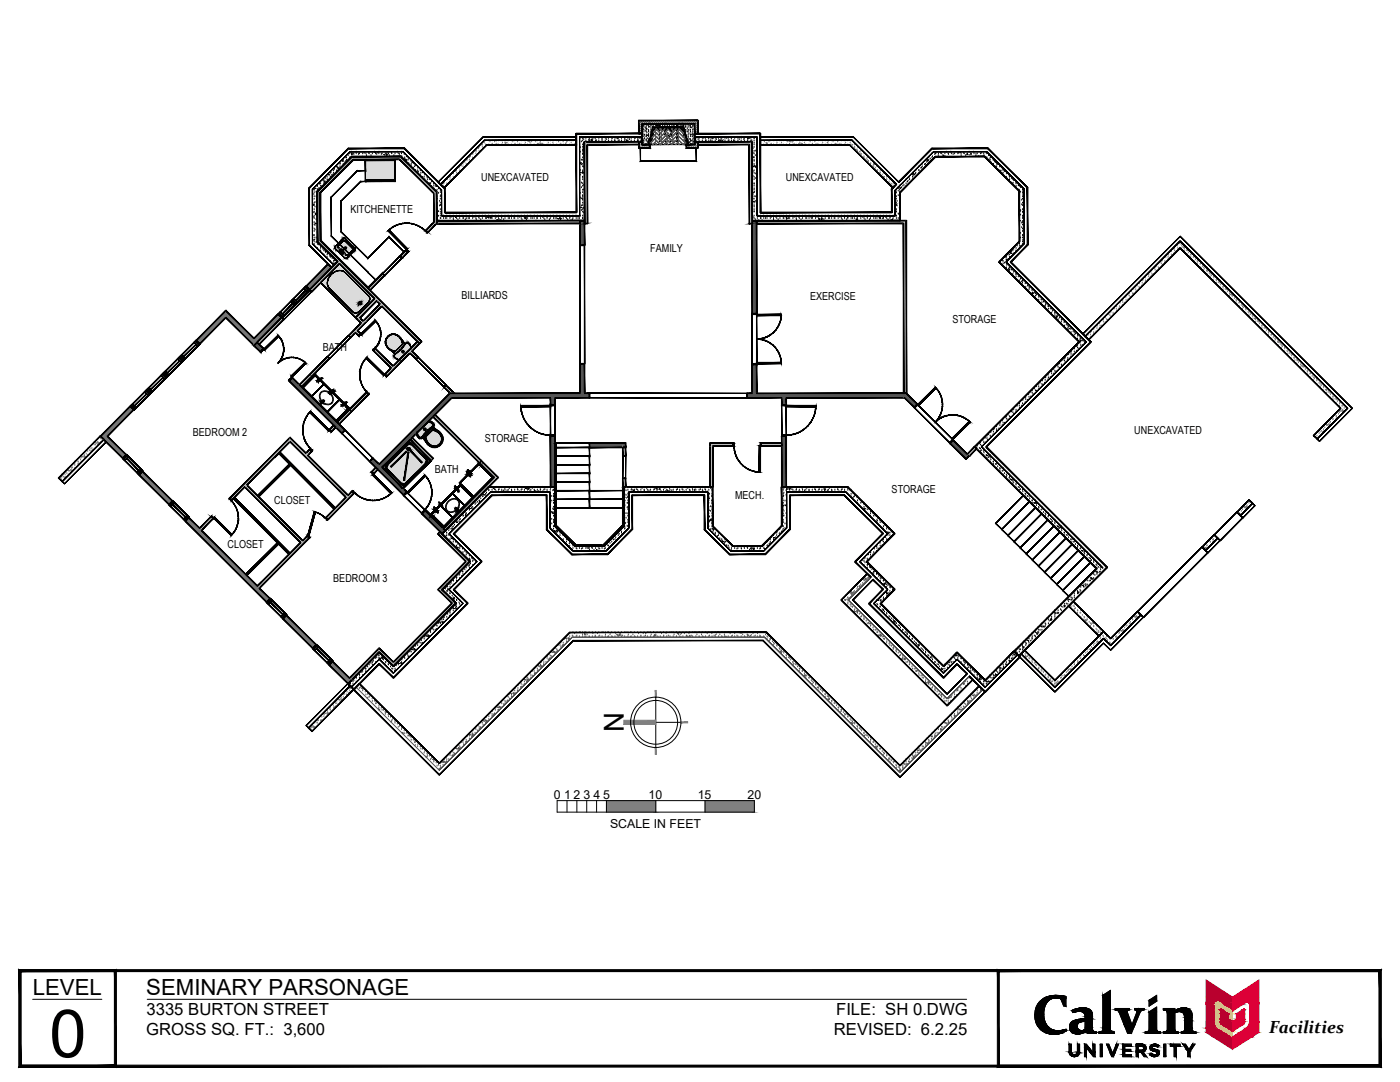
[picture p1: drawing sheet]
<svg xmlns="http://www.w3.org/2000/svg" width="279mm" height="216mm" viewBox="0 0 279 216" stroke-linecap="round" stroke-linejoin="round" font-family="sans-serif">
<defs><g id="words">
<text font-size="13.3" x="9.9" y="211">0</text>
<text font-size="5.5" x="124.5" y="146.1" transform="rotate(-90 124.5 146.1)">N</text>
<g font-size="4.4">
<text x="6.5" y="198.5">LEVEL</text>
<text x="29.2" y="198.5">SEMINARY PARSONAGE</text>
</g>
<text font-size="3.5" x="253.3" y="206.2">Facilities</text>
<g font-size="3.3">
<text x="29.2" y="202.5">3335 BURTON STREET</text>
<text x="166.9" y="202.5">FILE: SH 0.DWG</text>
<text x="29.2" y="206.6">GROSS SQ. FT.: 3,600</text>
<text x="166.4" y="206.6">REVISED: 6.2.25</text>
</g>
<g font-size="2.5">
<text x="110.5" y="159.3">0</text>
<text x="112.6" y="159.4">1</text>
<text x="114.5" y="159.4">2</text>
<text x="116.4" y="159.3">3</text>
<text x="118.4" y="159.4">4</text>
<text x="120.3" y="159.3">5</text>
<text x="129.4" y="159.3">10</text>
<text x="139.3" y="159.3">15</text>
<text x="149.2" y="159.3">20</text>
<text x="121.7" y="165.1">SCALE IN FEET</text>
</g>
<g font-size="2.2">
<text x="96" y="36.1">UNEXCAVATED</text>
<text x="156.8" y="36.1">UNEXCAVATED</text>
<text x="69.9" y="42.6">KITCHENETTE</text>
<text x="129.8" y="50.3">FAMILY</text>
<text x="92.1" y="59.7">BILLIARDS</text>
<text x="161.7" y="59.8">EXERCISE</text>
<text x="190.1" y="64.5">STORAGE</text>
<text x="64.4" y="70.1">BATH</text>
<text x="38.5" y="86.9">BEDROOM 2</text>
<text x="96.8" y="88.2">STORAGE</text>
<text x="226.4" y="86.5">UNEXCAVATED</text>
<text x="86.8" y="94.4">BATH</text>
<text x="54.7" y="100.6">CLOSET</text>
<text x="146.7" y="99.6">MECH.</text>
<text x="177.9" y="98.4">STORAGE</text>
<text x="45.4" y="109.4">CLOSET</text>
<text x="66.5" y="116.1">BEDROOM 3</text>
</g>
</g></defs>
<!-- layer: 0 -->
<g fill="none" stroke="#000" stroke-width=".2">
<path d="M130.9 139.1v10.1M111.2 159.8h39.3v2.3h-39.3zM113.2 159.8v2.3M115.1 159.8v2.3M117.1 159.8v2.3M119.1 159.8v2.3M121 159.8v2.3M130.9 144.1h5M130.9 159.8v2.3M140.7 159.8v2.3"/>
<circle cx="130.9" cy="144.1" r="5"/>
<circle cx="130.9" cy="144.1" r="4.4"/>
</g>
<g fill="#808080" stroke="#808080" stroke-width=".2">
<path d="M124.5 144.6h6.4v-.9zM124.5 143.7h6.4l-6.4 .9z"/>
<path d="M130.8 137.8v1.3h.2zM130.8 137.8h.2v1.3z"/>
<path d="M135.9 144v.2l1.3-.2zM135.9 144.2l1.3-.2v.2z"/>
<path d="M130.8 149.2l.2 1.3v-1.3zM130.8 149.2l.2 1.3h-.2z"/>
<path d="M140.7 159.8l9.8 2.3v-2.3zM140.7 159.8l9.8 2.3h-9.8z"/>
<path d="M121 159.8l9.9 2.3v-2.3zM121 159.8l9.9 2.3h-9.9z"/>
</g>
<!-- layer: WALL_-_MASONRY -->
<g fill="#000" stroke="#000" stroke-width=".2">
<path d="M127.5 26.6v.1l.6-.1zM127.5 26.7l.6-.1v.1z"/>
<path d="M127.5 29.5v.1l2.3-.1zM127.5 29.6l2.3-.1v.1z"/>
<path d="M127.4 24l.1 2.7v-2.7zM127.4 24l.1 2.7h-.1z"/>
<path d="M127.4 28.3l.1 1.2v-1.2zM127.4 28.3l.1 1.2h-.1z"/>
<path d="M127.8 29.5h2zM127.8 29.6h2zM129.8 28.8v.8zM129.8 28.8v.8zM129.8 28.8h7.2zM129.8 28.9l7.2-.1zM137 28.9v.6zM137 28.9v.7zM137 29.6l2-.1zM137 29.6l2-.1zM138.9 29.6l.1 2.6zM138.9 29.6l.1 2.6zM127.8 32.2h11.2zM127.8 32.2l11.1-.1zM127.8 29.5v2.7zM127.8 29.5v2.6z"/>
<path d="M128.1 24.7v2h.1zM128.1 24.7h.1v2z"/>
<path d="M128.1 28.3v.6h.1zM128.1 28.3h.1v.6z"/>
<path d="M127.5 28.4h.6v-.2zM127.5 28.2h.6l-.6 .2z"/>
<path d="M128.1 24.6v.1l10.5-.1zM128.1 24.7l10.5-.1v.1z"/>
<path d="M129.4 28.5l.1 .4zM129.4 28.5l.1 .4zM129.4 28.5h.1zM130.3 25.3l-.7 3.2zM130.3 25.3l-.7 3.2zM130.3 25.3h6.2zM130.4 25.4l6.1-.1zM136.5 25.3l.8 3.2zM136.4 25.4l.8 3.1zM137.2 28.5h.2zM137.3 28.5l.1 .3v-.3zM137.3 28.5v.4zM137.4 28.8l-.1 .1 1.3-.1zM137.3 28.9h1.4zM138.6 24.7l.1 4.2zM138.6 24.7l.1-.1v4.3zM128.2 24.7l10.5-.1zM128.1 24.6h10.6zM128.1 24.6l.1 4.2zM128.1 24.6v4.3zM128.2 28.8l-.1 .1 1.3-.1zM128.1 28.9h1.4z"/>
<path d="M129.4 28.8v.1l.4-.1zM129.4 28.9l.4-.1v.1z"/>
<path d="M129.4 28.5l.1 .3v-.3zM129.4 28.5l.1 .3h-.1z"/>
<path d="M129.5 28.4l-.1 .2zM129.4 28.4v.2z"/>
<path d="M130.5 25.7l-.8 3.1 .1 .1zM130.5 25.7h.2l-.9 3.2z"/>
<path d="M129.7 28.9v.6h.1zM129.7 28.9h.1v.6z"/>
<path d="M128.1 28.9h1.7v-.1zM128.1 28.8h1.7l-1.7 .1z"/>
<path d="M130.3 25.4l-.7 3.1 .8-3.1zM130.3 25.4l-.7 3.1h-.1z"/>
<path d="M130.6 25.7v.1l5.6-.1zM130.6 25.8l5.6-.1v.1z"/>
<path d="M131.6 24.7v3.5zM131.6 24.7v3.5z"/>
<path d="M131.6 24.7h3.5zM131.6 24.7h3.5z"/>
<path d="M132.7 26.3v.2zM132.8 26.3l-.1 .2zM132.7 26.5v.1zM132.8 26.5l-.1 .1zM132.7 26.6l.1 .2zM132.8 26.6v.2zM132.8 26.8l.1 .1zM132.8 26.7l.1 .2zM132.9 26.9l.1 .1zM132.9 26.8l.1 .2zM133 26.9l.1 .2zM133 26.9l.1 .2zM133.1 27l.1 .1zM133.1 27l.1 .1zM133.2 27.1h.2zM133.2 27.1h.2zM133.4 27.1h.1zM133.4 27.1h.1zM133.5 27.1h.2zM133.5 27.1h.2zM133.7 27h.1zM133.7 27h.1zM133.8 26.9h.1zM133.8 26.9h.1zM133.9 26.8h.1zM134 26.7l-.1 .1zM134 26.6v.2zM134 26.6v.1zM134.1 26.5l-.1 .1zM134 26.5v.1zM134 26.3v.2zM134 26.3v.2zM134 26.2v.1zM134 26.2v.1zM133.9 26l.1 .2zM133.9 26l.1 .2zM133.8 25.9l.1 .2zM133.8 25.9l.1 .2zM133.7 25.8l.1 .2zM133.7 25.8l.1 .2zM133.5 25.8l.2 .1zM133.5 25.8l.2 .1zM133.4 25.8h.1zM133.4 25.8h.1zM133.2 25.8h.2zM133.2 25.8h.2zM133.1 25.8h.1zM133.1 25.8h.1zM133 25.9h.1zM133 25.9h.1zM132.9 26h.1zM132.9 26h.1zM132.9 26l-.1 .2zM132.8 26.2l.1-.1zM132.8 26.2l-.1 .1zM132.8 26.2l-.1 .1z"/>
<path d="M131.6 28.2h3.5zM131.6 28.2h3.5z"/>
<path d="M135.1 24.7l.1 3.5zM135.1 24.7l.1 3.5z"/>
<path d="M136.1 25.7l.9 3.1-.8-3.1zM136.1 25.7l.9 3.1-.1 .1z"/>
<path d="M130.3 25.4h6.1v-.1zM130.3 25.3h6.1l-6.1 .1z"/>
<path d="M136.9 28.9v.6h.1zM136.9 28.9h.1v.6z"/>
<path d="M137 29.5v.1l2.3-.1zM137 29.6l2.3-.1v.1z"/>
<path d="M137 28.8v.1l.3-.1zM137 28.9l.3-.1v.1z"/>
<path d="M136.4 25.4l.8 3.1h.1zM136.4 25.4h.1l.8 3.1z"/>
<path d="M137.3 28.5v.3h.1zM137.3 28.5h.1v.3z"/>
<path d="M137.3 28.4l-.1 .2zM137.2 28.4v.2z"/>
<path d="M137 28.9h1.6v-.1zM137 28.8h1.6l-1.6 .1z"/>
<path d="M138.6 26.6v.1l.7-.1zM138.6 26.7l.7-.1v.1z"/>
<path d="M138.6 28.3l.1 .6v-.6zM138.6 28.3l.1 .6h-.1z"/>
<path d="M138.6 24.7l.1 2v-2zM138.6 24.7l.1 2h-.1z"/>
<path d="M139.2 28.3v1.2h.1zM139.2 28.3h.1v1.2z"/>
<path d="M139.2 24v2.7h.1zM139.2 24h.1v2.7z"/>
<path d="M138.6 28.4h.7v-.2zM138.6 28.2h.7l-.7 .2z"/>
<path d="M127.5 24.1h11.8v-.1zM127.5 24h11.8l-11.8 .1z"/>
</g>
<g fill="none" stroke="#000" stroke-width=".2">
<path d="M128.3 26.7h.1M128.3 27.3h.1M128.4 25.2h.1M128.4 25.8h.1M128.4 28.5h.1M128.5 27.9l-.1 .1M128.5 28.8h.1M128.5 28.2h.1M128.5 27.9h.1M128.5 27.3h.1M128.5 26.9h.1M128.5 26.3h.1"/>
<path d="M128.5 26h.1M128.5 25.4h.1M128.5 25.1h.1M128.6 27h.1M128.6 27.7h.1M128.8 25.5h.1M128.8 26.2h.1M128.8 28.8h.1M128.9 25.6l.1 .1 .1-.1M128.9 24.7h.1M128.9 27.3h.1M128.9 28h.1"/>
<path d="M129 28.8h.1M129 28.2h.1M129 27.9h.1M129 27.3h.1M129 26.9h.1M129 26.3h.1M129 26h.1M129 25.4h.1M129 25.1h.1M129 27h.2M129.1 25.8h.1M129.1 26.5h.1"/>
<path d="M129.3 25h.1M129.3 27.7h.1M129.3 28.3h.1M129.3 26.9v.2l.1-.2M129.4 28.8h.1M129.4 28.2h.1M129.4 27.9h.1M129.4 27.3h.1M129.4 26.9h.1M129.4 26.3h.1M129.4 26h.1M129.4 25.4h.1"/>
<path d="M129.4 25.1h.1M129.4 26.2h.1M129.4 26.8h.1M129.6 24.7h.1M129.6 25.4h.1M129.6 28h.1M129.8 26.5h.1M129.8 27.2h.1M129.9 26.9h.1M129.9 26.3h.1M129.9 26h.1M129.9 25.4h.1"/>
<path d="M129.9 25.1h.1M129.9 25h.1M129.9 25.7h.1M130 24.7h.1M130.3 25.4h.1M130.4 25.1h.1M130.8 24.9h.1M130.8 25.1h.1M131 25l.2 .1M131.1 25.2h.1M131.3 24.9v.2l.1-.1M131.3 25.1h.1"/>
<path d="M131.4 24.9h.1M131.7 25.2h.1M131.8 25.1h.1M132.2 25.1h.1M132.2 24.7h.1M132.4 25.4h.1M132.6 25h.1M132.7 25.1h.1M132.8 25.3l-.1 .1M132.9 24.7h.1M132.9 25.4h.1M133.1 25.1h.1"/>
<path d="M133.2 25h.1M133.6 25.4h.1M133.6 25.1h.1M134 24.9h.1M134.1 25.1h.1M134.4 25.2h.1M134.5 25.1h.1M134.7 24.9h.1M135 25.1h.1M135 25.2h.1M135.1 24.7l-.1 .1M135.5 25.1h.1"/>
<path d="M135.5 24.7h.1M135.8 25h.1M135.9 25.1h.1M136.2 24.7h.1M136.2 25.4h.1M136.3 25v.2l.1-.1M136.4 25.1h.1M136.5 25h.1M136.5 25.7h.1M136.8 26.4l-.1 .1M136.8 25.4h.1M136.8 26h.1"/>
<path d="M136.9 26.9h.1M136.9 26.3h.1M136.9 25.4h.1M136.9 25.1h.1M137 27.2h.1M137.2 25.7h.1M137.2 26.3h.1M137.2 27.8l-.1 .1M137.3 24.9h.1M137.3 27.5h.1M137.3 28.2h.1M137.3 28.8h.1"/>
<path d="M137.3 27.9h.1M137.3 27.3h.1M137.3 26.9h.1M137.3 26.3h.1M137.3 26h.1M137.3 25.4h.1M137.3 25.1h.1M137.5 26h.1M137.5 26.7h.1M137.7 25.2h.1M137.7 27.8h.1M137.7 28.5h.1"/>
<path d="M137.8 26.8h.1M137.8 25.4l-.1 .1M137.8 28.8h.1M137.8 28.2h.1M137.8 27.9h.1M137.8 27.3h.1M137.8 26.9h.1M137.8 26h.1M137.8 25.4h.1M137.8 25.1h.1M137.8 26.3h.1M137.8 27h.1"/>
<path d="M138 24.9h.1M138 25.5h.1M138 28.2h.1M138 28.8h.1M138.1 26.7h.1M138.1 27.3h.1M138.1 26.8l-.1 .1M138.3 28.8h.1M138.3 28.2h.1M138.3 27.9h.1M138.3 27.3h.1M138.3 26.9h.1"/>
<path d="M138.3 26.3h.1M138.3 26h.1M138.3 25.4h.1M138.3 25.1h.1M138.3 25.2h.1M138.3 25.8h.1M138.3 28.5h.1M138.5 27h.1M138.5 27.7h.1M138.5 28.1l-.1 .1"/>
</g>
<!-- layer: FLR_-_STAIRS -->
<g fill="#000" stroke="#000" stroke-width=".2">
<path d="M111 97.9v1.7zM111 97.9v1.7z"/>
<path d="M111 99.6h6.6zM111 99.7l6.6-.1z"/>
<path d="M111 97.9h6.6zM111 97.9h6.6z"/>
<path d="M117.6 97.9l.1 1.7zM117.6 97.9l.1 1.7z"/>
<path d="M111 99.7l6.6-.1zM111 99.6h6.6z"/>
<path d="M117.6 97.9h6.7zM117.6 97.9h6.7z"/>
<path d="M117.6 99.6h6.7zM117.6 99.7l6.7-.1z"/>
<path d="M117.6 99.6l.1 1.7zM117.6 99.6l.1 1.7z"/>
<path d="M117.6 97.9l.1 1.7zM117.6 97.9l.1 1.7z"/>
<path d="M111 97.9h6.7zM111 97.9h6.6h-6.6zM111 96.1v1.8zM111 96.1v1.8zM111 96.1h6.7zM111 96.2l6.7-.1zM117.7 96.1v1.8zM117.6 96.2l.1 1.7z"/>
<path d="M110.4 96.2h7.3zM110.4 96.2l7.2-.1zM110.4 94.4v1.8zM110.4 94.4l.1 1.7zM110.4 94.4h7.3zM110.5 94.5l7.2-.1zM117.6 94.5l.1 1.7v-1.8zM117.6 94.5l.1 1.7z"/>
<path d="M110.4 94.5h7.3zM110.4 94.5l7.2-.1zM110.4 92.7v1.8zM110.4 92.7l.1 1.7zM110.4 92.7h7.3zM110.5 92.8l7.2-.1zM117.6 92.8l.1 1.7v-1.8zM117.6 92.8l.1 1.7z"/>
<path d="M110.4 92.8h7.3zM110.5 92.7h7.1l-7.2 .1zM110.4 91v1.8zM110.4 91l.1 1.7zM110.4 91h7.3zM110.5 91.1l7.2-.1zM117.6 91.1l.1 1.7v-1.8zM117.6 91.1l.1 1.7z"/>
<path d="M110.4 91.1h7.3zM110.4 91.1l7.2-.1zM110.4 89.3v1.8zM110.4 89.3l.1 1.7zM110.4 89.3h7.3zM110.5 89.3h7.2zM117.6 89.3l.1 1.8v-1.8zM117.6 89.3l.1 1.8z"/>
<path d="M117.6 99.7l6.7-.1zM117.6 99.6h6.7z"/>
<path d="M124.2 97.9l.1 1.7zM124.2 97.9l.1 1.7z"/>
<path d="M124.2 99.6l.1 1.7zM124.2 99.6l.1 1.7z"/>
<path d="M204.3 98.8l1.2 1.3zM204.2 98.9l1.2 1.2z"/>
<path d="M111 99.6v1.7zM111 99.6v1.7z"/>
<path d="M111 101.3v3.6zM111 101.3v3.6z"/>
<path d="M111 101.3h13.3zM111 101.4l13.3-.1z"/>
<path d="M111 104.9l3.9 3.8zM111 104.8l3.9 3.9z"/>
<path d="M117.6 99.6l.1 1.7zM117.6 99.6l.1 1.7z"/>
<path d="M111 101.4l6.6-.1zM111 101.3h6.6z"/>
<path d="M114.9 108.8l5.5-.1zM114.9 108.7h5.5z"/>
<path d="M117.6 101.4l6.7-.1zM117.6 101.3h6.7z"/>
<path d="M124.3 104.8l-3.9 4zM124.3 104.8l-3.9 4z"/>
<path d="M124.2 101.3l.1 3.6zM124.2 101.3l.1 3.6z"/>
<path d="M198.7 104.4l5.5-5.6zM204.2 98.8l-5.5 5.6z"/>
<path d="M205.4 100.1l-5.5 5.5zM205.4 100.1l-5.4 5.6z"/>
<path d="M198.7 104.4l1.3 1.2zM198.7 104.4l1.3 1.2z"/>
<path d="M199.9 105.7l1.3 1.1zM199.9 105.7l1.3 1.1z"/>
<path d="M201.1 106.8l5.6-5.5zM206.7 101.3l-5.5 5.6z"/>
<path d="M202.3 108l5.6-5.5zM207.9 102.5l-5.5 5.6z"/>
<path d="M201.1 106.9l1.3 1.1zM201.1 106.9l1.3 1.1z"/>
<path d="M203.6 109.3l5.5-5.6zM209.1 103.7l-5.5 5.6z"/>
<path d="M202.3 108.1l1.3 1.2zM202.3 108.1l1.3 1.2z"/>
<path d="M204.8 110.5l5.5-5.6zM210.3 104.9l-5.5 5.6z"/>
<path d="M203.6 109.3l1.2 1.2zM203.6 109.3l1.2 1.2z"/>
<path d="M205.5 100.1l1.2 1.2zM205.4 100.1l1.3 1.2z"/>
<path d="M205.4 100.1l-5.4 5.6zM205.4 100.1l-5.5 5.5z"/>
<path d="M206 111.7l5.5-5.5zM211.5 106.2l-5.5 5.5z"/>
<path d="M204.8 110.5l1.2 1.2zM204.8 110.5l1.2 1.2z"/>
<path d="M206.7 101.3l-5.5 5.6zM206.7 101.3l-5.6 5.5z"/>
<path d="M206.7 101.3l1.2 1.2zM206.7 101.3l1.2 1.2z"/>
<path d="M206 111.7l1.2 1.3zM206 111.7l1.3 1.2z"/>
<path d="M207.2 112.9l5.5-5.5zM212.7 107.4l-5.4 5.6z"/>
<path d="M207.9 102.5l1.2 1.2zM207.9 102.6l1.2 1.1z"/>
<path d="M207.9 102.5l-5.5 5.6zM202.3 108l5.6-5.5z"/>
<path d="M208.4 114.1l5.6-5.5zM214 108.6l-5.5 5.6z"/>
<path d="M207.2 113l1.2 1.2zM207.3 112.9l1.2 1.2z"/>
<path d="M209.1 103.7l1.3 1.2zM209.1 103.8l1.3 1.1z"/>
<path d="M209.1 103.7l-5.5 5.6zM209.1 103.7l-5.5 5.6z"/>
<path d="M209.6 115.3l5.6-5.5zM215.2 109.8l-5.5 5.6z"/>
<path d="M208.4 114.2l1.2 1.2zM208.5 114.1l1.2 1.2z"/>
<path d="M210.3 105l1.3 1.2zM210.3 105l1.3 1.2z"/>
<path d="M210.3 104.9l-5.5 5.6zM210.3 104.9l-5.5 5.6z"/>
<path d="M210.9 116.6l5.5-5.6zM216.4 111l-5.5 5.6z"/>
<path d="M209.6 115.4l1.3 1.2zM209.7 115.3l1.2 1.3z"/>
<path d="M211.5 106.2l1.3 1.2zM211.5 106.2l1.3 1.2z"/>
<path d="M211.5 106.2l-5.5 5.5zM211.5 106.2l-5.5 5.5z"/>
<path d="M210.9 116.6l1.2 1.2zM210.9 116.6l1.2 1.2z"/>
<path d="M212.1 117.8l5.5-5.6zM217.6 112.2l-5.5 5.6z"/>
<path d="M212.7 107.4l-5.4 5.6zM212.7 107.4l-5.4 5.6z"/>
<path d="M212.7 107.4l1.3 1.2zM212.7 107.4l1.3 1.2z"/>
<path d="M212.1 117.8l1.2 1.3zM212.1 117.8l1.2 1.2z"/>
<path d="M214 108.6l1.2 1.2zM214 108.6l1.2 1.2z"/>
<path d="M214 108.6l-5.5 5.6zM214 108.6l-5.5 5.6z"/>
<path d="M215.2 109.9l1.3 1.1zM215.2 109.9l1.3 1.1z"/>
<path d="M215.2 109.8l-5.5 5.6zM215.2 109.8l-5.5 5.6z"/>
<path d="M216.4 111.1l1.3 1.1zM216.4 111.1l1.3 1.1z"/>
<path d="M216.4 111l-5.5 5.6zM216.4 111l-5.5 5.6z"/>
<path d="M217.6 112.2l-5.5 5.6zM217.6 112.2l-5.5 5.6z"/>
<path d="M217.6 112.3l1.3 1.2zM217.6 112.3l1.3 1.2z"/>
<path d="M218.8 113.5l-5.5 5.6zM218.8 113.5l-5.5 5.6z"/>
</g>
<!-- layer: FIXT_-_EQUIPMENT -->
<g fill="#000" stroke="#000" stroke-width=".2">
<path d="M84.9 85.5l-.1 .2z"/>
<path d="M72.9 32h5.9zM72.9 32h5.9z"/>
<path d="M72.9 36.2h5.9zM72.9 36.2h5.9z"/>
<path d="M72.9 35.9h5.9zM72.9 35.9h5.9z"/>
<path d="M72.9 32v4.2zM72.9 32v4.2z"/>
<path d="M75.7 35.9v.3zM75.7 35.9v.3z"/>
<path d="M76.1 35.9v.3zM76.1 35.9v.3z"/>
<path d="M78.8 32v4.2zM78.8 32v4.2z"/>
<path d="M63.9 38.4v9.5zM63.9 38.4l.1 9.5zM63.9 38.4l6.6-6.5zM70.5 31.9l-6.5 6.5zM70.5 31.9h2.5zM70.5 32l2.5-.1zM73 31.9v4.4zM72.9 32l.1 4.3zM72 36.3h1zM72 36.2h.9zM72 36.2l-3.9 3.9zM68 40.1l4-3.9zM68 40.1l.1 6.1zM68 40.1l.1 6.2zM68.1 46.3l5.3 5.2zM68.1 46.3l5.3 5.3zM77.6 47.2l-4.2 4.4zM77.6 47.2l-4.2 4.4zM77.6 47.2l3 3zM77.6 47.3l3 2.9zM80.5 50.2l-.6 .9 .7-.9zM80.5 50.2l-.7 .9zM79.8 51.1l.5 .4zM79.8 51.1l.5 .4zM80.2 51.5l-3.4 3.5 3.5-3.5zM76.8 54.9l3.4-3.4-3.4 3.5zM76.3 54.6l.5 .4zM76.3 54.4l.5 .5zM76.3 54.4l-2.9 3zM76.3 54.4l-2.9 3zM63.9 47.9l9.5 9.5zM63.9 47.9l9.5 9.4z"/>
<path d="M65.7 57.6l4.7 4.7zM65.8 57.6l4.6 4.7z"/>
<path d="M65.6 57.3l.2 .3zM65.5 57.3l.2 .3zM65.4 57l.1 .3zM65.4 57.1l.1 .2zM65.4 56.7v.4zM65.3 56.7l.1 .4zM65.3 56.4l.1 .3zM65.3 56.4v.3zM65.4 56.1l-.1 .3zM65.4 56.1l-.1 .3zM65.5 55.7l-.1 .4zM65.5 55.7l-.1 .4zM65.6 55.4l-.1 .3zM65.6 55.4l-.1 .3zM65.9 55.1l-.3 .3zM65.8 55l-.2 .4zM65.8 55l.3-.2zM66.1 54.7l-.3 .3zM66.1 54.7l.3-.2zM66.1 54.7l.3-.2zM66.4 54.5l.3-.2zM66.4 54.5l.3-.2zM66.7 54.3l.4-.2zM66.7 54.3l.4-.2zM67.1 54.1l.3-.1zM67.1 54.1l.3-.1zM67.4 54h.4zM67.4 54h.4zM67.8 54h.3zM67.8 54h.3zM68.1 54l.3 .1zM68.1 54l.3 .1zM68.4 54.1l.3 .1zM68.4 54.1l.3 .1zM68.7 54.2l.2 .2zM68.7 54.2l.2 .2z"/>
<path d="M66.1 39.3v7.8zM66.1 39.3l.1 7.8zM71.3 34l-5.2 5.3zM71.3 34l-5.2 5.3zM71.3 34h1.6zM71.4 34.1h1.6zM72.9 32l.1 2.1zM72.9 32l.1-.1v2.2zM70.5 32l2.5-.1zM70.5 31.9h2.5zM70.5 31.9l-6.5 6.5zM63.9 38.4l6.6-6.5zM63.9 38.4l.1 9.5zM63.9 38.4v9.5zM63.9 47.9l9.5 9.4zM63.9 47.9l9.5 9.5zM73.4 57.3v.1l1.5-1.5zM74.9 55.9h.1l-1.6 1.5zM73.4 54.4l1.6 1.5zM73.5 54.3l1.5 1.6zM66.1 47.1l7.4 7.2zM66.1 47.1l7.4 7.2z"/>
<path d="M66.9 49.1v.1zM66.9 49.2l-.1 .1zM66.9 49.3h-.1zM66.8 49.3v.1zM66.8 49.3v.1zM66.8 49.4l.1 .1zM66.9 49.5v.1zM66.9 49.5v.1z"/>
<path d="M66.9 49.6l1.9 1.9zM66.9 49.6l1.9 1.9z"/>
<path d="M67.6 48.9l-.1 .1zM67.5 49l.1-.1zM67.5 49v.1zM67.6 49l-.1 .1zM67.5 49.1v.1zM67.5 49.1v.1zM67.5 49.2v.1zM67.5 49.2v.1zM67.5 49.3l.1 .1zM67.6 49.3v.1z"/>
<path d="M67.6 49.4l1.4 1.4zM67.6 49.4l1.4 1.4z"/>
<path d="M67.8 52.6l-3.8 3.8zM64 56.4l3.8-3.7z"/>
<path d="M67.9 50l.2 .1zM67.9 50l.2 .1z"/>
<path d="M68.1 50.2l.8-.7zM68.9 49.5l-.7 .7z"/>
<path d="M68.1 49.9l.1 .2zM68.1 49.9l.1 .2z"/>
<path d="M68.2 50.2l.7-.7zM68.9 49.5l-.7 .8z"/>
<path d="M68.3 50.4l.1 .1zM68.2 50.4l.2 .1z"/>
<path d="M68.3 50.2l.2 .1zM68.3 50.2l.2 .1z"/>
<path d="M68.4 47.6l-1.5 1.6zM66.9 49.1l1.5-1.5z"/>
<path d="M68.4 48.1l-.8 .8zM67.6 48.9l.8-.8z"/>
<path d="M68.8 51.5l.1 .1zM68.8 51.5l.1 .1zM68.9 51.5l.1 .1zM68.9 51.5l.1 .1zM69 51.6h.1zM69 51.6h.1z"/>
<path d="M68.9 54.4l4.7 4.7zM68.9 54.4l4.7 4.7z"/>
<path d="M68.8 47.6h.1zM68.7 47.5l.1 .1zM68.7 47.5l.1 .1zM68.6 47.5l.1 .1zM68.6 47.5l.1 .1zM68.5 47.6h.1zM68.5 47.6h.1zM68.4 47.6h.1zM68.4 47.6h.1z"/>
<path d="M68.8 48l.1 .1zM68.7 48h.1zM68.7 48l.1 .1zM68.6 48h.1zM68.6 48h.1zM68.5 48h.1zM68.5 48h.1zM68.4 48.1l.1-.1zM68.4 48.1h.1z"/>
<path d="M69 50.8l.1 .1zM69 50.8l.1 .1zM69.1 50.8l.1 .1zM69.1 50.8l.1 .1zM69.2 50.9h.1zM69.2 50.9h.1zM69.3 50.9h.1zM69.3 50.9h.1zM69.4 50.8h.1zM69.4 50.8h.1z"/>
<path d="M70.7 50l-1.5 1.5zM70.7 50l-1.5 1.5z"/>
<path d="M69.5 50.8l.8-.8zM70.3 50l-.8 .8z"/>
<path d="M68.9 48.1l1.4 1.4zM68.9 48.1l1.4 1.4z"/>
<path d="M70.4 49.8v.1zM70.4 49.8l-.1 .1zM70.4 49.7v.1zM70.4 49.6v.1zM70.3 49.5v.1zM70.3 49.5v.1z"/>
<path d="M68.9 47.7l1.9 1.8zM68.9 47.7l1.9 1.8z"/>
<path d="M70.9 49.8l-.1 .1zM70.8 49.8v.1zM70.9 49.7v.1zM70.8 49.6l.1 .1zM70.8 49.6v.1zM70.8 49.5v.1zM70.8 49.5v.1z"/>
<path d="M73.6 59.1l.1 .1zM73.6 59.1l.1 .1zM73.7 59.2l.1 .2zM73.7 59.2l.1 .2zM73.8 59.4v.2zM73.8 59.4v.2zM73.8 59.6v.2zM73.8 59.6v.2zM73.8 59.8l-.1 .2zM73.8 59.8l-.1 .2zM73.7 60l-.1 .2zM73.7 60l-.1 .3zM73.6 60.2l-.2 .2zM73.4 60.4l.2-.1z"/>
<path d="M67.8 52.6l6.9 7zM67.8 52.6l6.9 7z"/>
<path d="M60.3 77.1l2.5-2.5zM62.8 74.6l-2.5 2.6z"/>
<path d="M60.4 77.3l2.5-2.4zM62.9 74.9l-2.4 2.5z"/>
<path d="M62.5 75.3l-2 2.1zM62.5 75.3l-2 2.1z"/>
<path d="M60.5 77.3l1.7 1.8zM60.4 77.4l1.8 1.7z"/>
<path d="M60.5 77.3l1.7 1.8zM60.4 77.4l1.8 1.7z"/>
<path d="M60.5 77.3l1.7 1.8zM60.4 77.4l1.8 1.7z"/>
<path d="M62.2 79.1l2.4-2.5zM64.6 76.6l-2.4 2.5z"/>
<path d="M60.4 77.4l1.8 1.7zM60.4 77.4l1.8 1.7z"/>
<path d="M62.2 79.1l2.4-2.5zM64.6 76.6l-2.4 2.5z"/>
<path d="M62.2 79.1l2.4-2.5zM64.6 76.6l-2.4 2.5z"/>
<path d="M60.4 77.4l1.8 1.7zM60.4 77.4l1.8 1.7z"/>
<path d="M62.2 79.1l2-2.1zM64.2 77l-2 2.1z"/>
<path d="M62.2 79.1l3.2 3.1zM62.2 79.1l3.2 3.1z"/>
<path d="M62.2 79.1l3.2 3.1zM62.2 79.1l3.2 3.1z"/>
<path d="M62.2 79.1l3.2 3.1zM62.2 79.1l3.2 3.1z"/>
<path d="M62.6 74.8l-.3 .3zM62.6 74.8l-.3 .3z"/>
<path d="M62.3 75.1l.2 .2zM62.3 75.1l.2 .2z"/>
<path d="M62.5 75.3l-2 2.1zM62.5 75.3l-2 2.1z"/>
<path d="M62.6 74.8l.1-.1zM62.7 74.7v.1z"/>
<path d="M62.7 74.8l.1 .2zM62.6 74.8l.2 .2z"/>
<path d="M62.7 74.8l.1 .2zM62.6 74.8l.2 .2z"/>
<path d="M62.7 74.7v.1zM62.7 74.7v.1z"/>
<path d="M62.7 74.8l.2 .1zM62.7 74.8l.2 .1z"/>
<path d="M62.8 75l.1-.1zM62.9 74.9l-.1 .1z"/>
<path d="M62.6 74.8l.2 .2zM62.7 74.8l.1 .2z"/>
<path d="M62.8 74.5l7 7.1zM62.8 74.6l7 7z"/>
<path d="M62.8 75l-.3 .3zM62.5 75.3l.3-.3z"/>
<path d="M62.7 74.8l.2 .1zM62.7 74.8l.2 .1z"/>
<path d="M62.7 74.8l.2 .1zM62.7 74.8l.2 .1z"/>
<path d="M62.9 74.9l1.8 1.7zM62.9 74.9l1.8 1.7z"/>
<path d="M62.9 74.9l-2.4 2.5zM62.9 74.9l-2.4 2.5z"/>
<path d="M62.9 74.9l-2.4 2.5zM62.9 74.9l-2.4 2.5z"/>
<path d="M62.9 74.9l-.1 .1zM62.9 74.9l-.1 .1z"/>
<path d="M62.9 74.9l1.7 1.7zM62.9 74.9l1.7 1.7z"/>
<path d="M62.9 74.9l1.7 1.7zM62.9 74.9l1.7 1.7z"/>
<path d="M62.9 74.9l1.7 1.7zM62.9 74.9l1.7 1.7z"/>
<path d="M63.2 75.3l1.1 1zM63.2 75.3l1.1 1z"/>
<path d="M63.2 75.3l1.1 1zM63.2 75.3l1.1 1z"/>
<path d="M64.2 77l-2 2.1zM64.2 77l-2 2.1z"/>
<path d="M64.2 77l-2 2.1zM64.2 77l-2 2.1z"/>
<path d="M63.2 75.3l1.1 1zM63.2 75.3l1.1 1z"/>
<path d="M63.2 75.3l1.1 1zM63.2 75.3l1.1 1z"/>
<path d="M62.9 74.9l1.7 1.7zM62.9 74.9l1.7 1.7z"/>
<path d="M62.9 74.9l1.7 1.7zM62.9 74.9l1.7 1.7z"/>
<path d="M62.9 74.9l1.7 1.7zM62.9 74.9l1.7 1.7z"/>
<path d="M62.9 74.9l1.8 1.7zM62.9 74.9l1.8 1.7z"/>
<path d="M62.9 74.9l1.8 1.7zM62.9 74.9l1.8 1.7z"/>
<path d="M64.6 76.6l-2.4 2.5zM64.6 76.6l-2.4 2.5z"/>
<path d="M64.6 76.6l-2.4 2.5zM64.6 76.6l-2.4 2.5z"/>
<path d="M64.6 76.6l-2.4 2.5zM64.6 76.6l-2.4 2.5z"/>
<path d="M64.6 76.7l3.2 3zM64.6 76.7l3.1 3.1z"/>
<path d="M64.6 76.7l1.6 1.5zM64.6 76.7l1.6 1.5z"/>
<path d="M65 77l.9 .9zM64.9 77l1 .9z"/>
<path d="M64.9 77l1 .9zM65 77l.9 .9z"/>
<path d="M64.6 76.7l1.6 1.5zM64.6 76.7l1.6 1.5z"/>
<path d="M66.2 78.2l1.6 1.5zM66.2 78.2l1.5 1.6z"/>
<path d="M66.5 78.5l.9 .9zM66.5 78.5l.9 .9z"/>
<path d="M66.5 78.5l.9 .9zM66.5 78.5l.9 .9z"/>
<path d="M64.6 76.7l3.1 3.1zM64.6 76.7l3.2 3z"/>
<path d="M66.2 78.2l1.5 1.6zM66.2 78.2l1.6 1.5z"/>
<path d="M64.6 76.7l3.2 3.1zM64.6 76.7l3.2 3.1z"/>
<path d="M64.6 76.7l3.2 3.1zM64.6 76.7l3.2 3.1z"/>
<path d="M64.6 76.7l3.2 3.1zM64.6 76.7l3.2 3.1z"/>
<path d="M67.7 79.8l1.8 1.7zM67.7 79.8l1.8 1.7z"/>
<path d="M67.7 79.8l-2.3 2.4zM67.7 79.8l-2.4 2.4z"/>
<path d="M67.7 79.8l-2.3 2.4zM67.7 79.8l-2.4 2.4z"/>
<path d="M67.8 79.8l1.7 1.7zM67.8 79.8l1.7 1.7z"/>
<path d="M67.8 79.8l1.7 1.7zM67.8 79.8l1.7 1.7z"/>
<path d="M67.8 79.8l1.7 1.7zM67.8 79.8l1.7 1.7z"/>
<path d="M70.9 63.4l3.8-3.8zM74.7 59.6l-3.8 3.8z"/>
<path d="M64 56.4l7 7zM64 56.4l6.9 7z"/>
<path d="M71.6 62.2l.2-.1zM71.6 62.2l.2-.1zM71.4 62.3l.2-.1zM71.4 62.3l.2-.1zM71.2 62.4h.2zM71.2 62.4h.2zM71 62.4h.2zM71 62.4h.2zM70.8 62.4l.2 .1zM70.8 62.4l.2 .1zM70.6 62.4h.2zM70.6 62.4h.2zM70.4 62.2l.2 .2zM70.4 62.2l.2 .2z"/>
<path d="M71.8 62.1l1.6-1.7zM71.8 62.1l1.6-1.7z"/>
<path d="M71.9 60.6l.1-.1zM71.8 60.6h.1zM71.8 60.6h.1zM71.7 60.4v.1zM71.7 60.4v.1zM71.7 60.4h.1zM71.7 60.4l.1-.1z"/>
<path d="M73.1 78.4l-5.8 5.9zM73.1 78.4l-5.8 5.9z"/>
<path d="M73.1 78.2l-5.8 5.9zM73.1 78.2l-5.8 5.9z"/>
<path d="M77 67.8l-.1 .4zM76.9 67.8v.4z"/>
<path d="M77.2 67.5l-.3 .3zM77.1 67.4l-.2 .4z"/>
<path d="M77.1 67.8l-.2 .4zM77 67.8l-.1 .4z"/>
<path d="M77 68.2v.3zM76.9 68.2l.1 .3z"/>
<path d="M77.2 67.5l-.2 .3zM77.2 67.5l-.2 .3zM77.2 67.5l.2-.3zM77.4 67.2l-.2 .3z"/>
<path d="M77 68.5l.1 .3zM77 68.6l.1 .3z"/>
<path d="M77.1 67.4l.3-.2zM77.4 67.1l-.3 .3z"/>
<path d="M77.1 68.9l.1 .3zM77 68.9l.2 .3zM77 68.6v.3zM76.9 68.6l.1 .3zM76.9 68.2v.4zM76.9 68.2v.4z"/>
<path d="M77.1 68.8l.2 .3zM77.1 68.9l.1 .2z"/>
<path d="M77.4 67.1l.3-.2zM77.4 67.1l.3-.2z"/>
<path d="M77.2 69.2l.2 .2zM77.2 69.2l.2 .2z"/>
<path d="M77.4 67.2l.4-.2zM77.4 67.2l.3-.3z"/>
<path d="M77.3 69.1l.1 .3zM77.2 69.1l.2 .3z"/>
<path d="M77.4 69.4l.2 .3zM77.4 69.4l.2 .3z"/>
<path d="M77.7 66.9l.4-.2zM77.7 66.9l.4-.2z"/>
<path d="M77.7 66.9l.4-.1zM77.7 66.9l.4-.1z"/>
<path d="M77.6 69.6l.3 .3zM77.6 69.6l.3 .3z"/>
<path d="M78.1 66.7h.4zM78.1 66.7h.4z"/>
<path d="M78.1 66.7h.4zM78.1 66.7h.4z"/>
<path d="M78.5 66.7l.3 .1zM78.5 66.7h.3zM78.8 66.7l.3 .2zM78.8 66.7l.3 .2z"/>
<path d="M78.5 66.6l.3 .1zM78.5 66.6l.3 .1z"/>
<path d="M78.2 69.9l.3 .2zM78.2 69.9l.3 .2zM77.9 69.8l.3 .2zM77.9 69.8l.3 .2z"/>
<path d="M78.8 70.8l-.1 .2zM78.7 70.8v.2z"/>
<path d="M78.7 71v.2zM78.7 71v.2z"/>
<path d="M78.7 70.8l.2-.1zM78.7 70.8l.2-.2z"/>
<path d="M78.7 71.1l.1 .2zM78.7 71.2l.1 .1z"/>
<path d="M78.8 66.7l.3 .1zM78.8 66.7l.3 .1z"/>
<path d="M78.5 70.1l.4 .1zM78.5 70.1l.4 .1z"/>
<path d="M77.6 69.6l1.3 1.1zM77.6 69.6l1.3 1.1z"/>
<path d="M78.6 70l.3 .1zM78.6 70l.3 .1zM78.3 69.9l.3 .2zM78.3 69.9l.3 .2zM78 69.7l.2 .2zM78 69.7l.2 .2zM77.7 69.6l.2 .2zM77.7 69.6l.2 .2zM77.5 69.4l.2 .2zM77.5 69.4l.2 .2z"/>
<path d="M78.8 71.3l.2 .2zM78.8 71.3l.2 .2z"/>
<path d="M79.1 66.8l.3 .2zM79.1 66.8l.3 .2zM79.4 67l.2 .2zM79.4 67l.2 .2z"/>
<path d="M79.2 66.8l.2 .2zM79.2 66.8l.2 .2zM79.4 66.9l.3 .3zM79.4 66.9l.3 .3zM79.7 67.1l.2 .3zM79.7 67.1l.2 .3zM79.9 67.4l1 1.3zM79.9 67.4l1 1.3z"/>
<path d="M79 71.5l.2 .1zM79 71.5l.2 .1z"/>
<path d="M79.7 67.2l.1 .2zM79.7 67.2l.2 .2zM79.8 67.4l.2 .3zM79.9 67.4l.1 .3z"/>
<path d="M79.4 71.7l.3 .1zM79.4 71.7l.3 .1zM79.2 71.6l.2 .2zM79.2 71.6l.2 .2z"/>
<path d="M79.9 67.4l.2 .3zM79.9 67.4l.2 .3z"/>
<path d="M80 67.7l.1 .3zM80.1 67.7v.3z"/>
<path d="M80.1 67.7l.1 .3zM80.1 67.6l.1 .4z"/>
<path d="M80.1 68l.2 .3zM80.2 68l.1 .3z"/>
<path d="M80.2 68l.1 .3zM80.3 67.9l.1 .4zM80.3 68.3l.1 .3zM80.4 68.3v.3z"/>
<path d="M80.3 68.3v.4zM80.3 68.3v.4z"/>
<path d="M80.4 68.6l-1.6 1.5zM78.8 70.1l1.6-1.5z"/>
<path d="M80.9 68.6l-.4 .5zM80.9 68.7l-.4 .4zM80.5 69.1l-.4 .4zM80.1 69.5l.5-.4zM80.1 69.5l-.3 .4zM79.8 69.9l.4-.4zM79.3 70.3l.5-.4zM79.3 70.3l.5-.4zM78.9 70.6l.5-.3zM78.9 70.6l.5-.3z"/>
<path d="M80.9 68.6l.1-.1zM80.9 68.6l.1-.1z"/>
<path d="M81 68.5h.2zM81 68.5h.2z"/>
<path d="M81.2 68.4l.2 .1zM81.2 68.4l.2 .1z"/>
<path d="M81.4 68.4l.1 .1zM81.4 68.4l.1 .1z"/>
<path d="M81.5 68.5l.2 .2zM81.6 68.5l.1 .2z"/>
<path d="M81.7 68.7l.1 .3zM81.8 68.7v.3zM81.8 69l.2 .2zM81.9 68.9l.1 .3z"/>
<path d="M82 69.2v.2zM82 69.2v.2z"/>
<path d="M82 69.4l-2.3 2.4zM79.7 71.8l2.4-2.4z"/>
<path d="M46.5 99.5l11.1 11.1zM46.6 99.5l11 11.1z"/>
<path d="M46.7 99.3l11.2 11.1zM46.8 99.2l11.1 11.2z"/>
<path d="M51.4 98.9l6.4-6.3zM51.4 98.9l6.4-6.3z"/>
<path d="M51.6 99.1l6.4-6.3zM51.6 99.1l6.4-6.3z"/>
<path d="M54.8 91.3l.9-.8zM54.8 91.3l.9-.8z"/>
<path d="M55.6 90.5l11.1 11.1zM55.6 90.4l11.1 11.1z"/>
<path d="M55.8 90.2l11.1 11.2zM55.8 90.2l11.2 11.1z"/>
<path d="M65.3 82.2l2.4-2.4zM67.7 79.8l-2.3 2.4z"/>
<path d="M62.2 79.1l3.2 3.1zM62.2 79.1l3.2 3.1z"/>
<path d="M65.3 82.2l2.4-2.4zM67.7 79.8l-2.3 2.4z"/>
<path d="M65.3 82.2l2.4-2.4zM67.7 79.8l-2.3 2.4z"/>
<path d="M67.3 80.1l-2 2.1zM67.3 80.1l-1.9 2.1z"/>
<path d="M65.3 82.2l2.4-2.4zM67.7 79.8l-2.3 2.4z"/>
<path d="M67.3 80.1l-2 2.1zM67.3 80.1l-1.9 2.1z"/>
<path d="M65.3 82.2l1.8 1.7zM65.3 82.2l1.8 1.7z"/>
<path d="M65.3 82.2l1.8 1.7zM65.3 82.2l1.8 1.7z"/>
<path d="M65.3 82.2l1.8 1.7zM65.3 82.2l1.8 1.7z"/>
<path d="M65.3 82.2l1.8 1.7zM65.3 82.2l1.8 1.7z"/>
<path d="M67 83.9l2.5-2.4zM69.5 81.5l-2.4 2.5z"/>
<path d="M67 83.9l2.5-2.4zM69.5 81.5l-2.4 2.5z"/>
<path d="M65.3 82.2l1.8 1.7zM65.3 82.2l1.8 1.7z"/>
<path d="M67 83.9l2.1-2zM69.1 81.9l-2 2.1z"/>
<path d="M60.1 77.2l7.2 7zM60.1 77.2l7.2 7z"/>
<path d="M60.3 77.2l7 6.9zM60.3 77.2l7 6.9z"/>
<path d="M60.3 77.2l7 6.9zM60.3 77.2l7 6.9z"/>
<path d="M67.3 80.1l-1.9 2.1zM67.3 80.1l-2 2.1z"/>
<path d="M67.6 97.9l1.4 1.4zM67.6 97.8l1.4 1.5z"/>
<path d="M68.1 80.1l1.1 1.1zM68.1 80.1l1.1 1.1z"/>
<path d="M68.1 80.1l1.1 1.1zM68.1 80.1l1.1 1.1z"/>
<path d="M69.4 81.6l-.3 .3zM69.4 81.6l-.3 .3z"/>
<path d="M69.1 81.9l-2 2.1zM67 83.9l2.1-2z"/>
<path d="M68.1 80.1l1.1 1.1zM68.1 80.1l1.1 1.1z"/>
<path d="M68.1 80.1l1.1 1.1zM68.1 80.1l1.1 1.1z"/>
<path d="M69.1 81.9l.2 .2zM69.1 81.9l.2 .2z"/>
<path d="M69.4 81.6l.1-.1zM69.5 81.5l-.1 .1z"/>
<path d="M69.4 81.6l.2 .2zM69.4 81.6l.2 .2z"/>
<path d="M69.4 81.6l.2 .2zM69.4 81.6l.2 .2z"/>
<path d="M67.8 79.8l1.7 1.7zM67.8 79.8l1.7 1.7z"/>
<path d="M67.8 79.8l1.7 1.7zM67.8 79.8l1.7 1.7z"/>
<path d="M67.8 79.8l1.7 1.7zM67.8 79.8l1.7 1.7z"/>
<path d="M67.7 79.8l1.8 1.7zM67.7 79.8l1.8 1.7z"/>
<path d="M67.7 79.8l1.8 1.7zM67.7 79.8l1.8 1.7z"/>
<path d="M69.5 81.5l-2.4 2.5zM69.5 81.5l-2.4 2.5z"/>
<path d="M69.5 81.5l-.1 .1zM69.4 81.6l.1-.1z"/>
<path d="M69.5 81.5l.2 .2zM69.5 81.5l.2 .2z"/>
<path d="M69.6 81.8l.1-.1zM69.7 81.7l-.1 .1z"/>
<path d="M69.4 81.6l.2 .2zM69.4 81.6l.2 .2z"/>
<path d="M69.6 81.8l-.3 .3zM69.6 81.8l-.3 .3z"/>
<path d="M69.5 81.5l.2 .2zM69.5 81.5l.2 .2z"/>
<path d="M69.5 81.5l.2 .2zM69.5 81.5l.2 .2z"/>
<path d="M69.7 81.7l-.1 .1zM69.7 81.7l-.1 .1z"/>
<path d="M69.8 81.6l-2.5 2.5zM69.8 81.6l-2.5 2.5z"/>
<path d="M76.2 93.2l5.7-5.4-5.6 5.6zM76.2 93.2l5.7-5.4-.1-.1z"/>
<path d="M77.1 93.6l.1-.1 2.9 3.2zM77.2 93.5l2.9 3.2 .2-.2z"/>
<path d="M77.2 93.4v.1l-.1 .1zM77 93.5l.1 .1 .1-.2zM77.2 93.3l-.2 .2zM76.9 93.3l.1 .2 .2-.2zM76.9 93.3l.3-.2v.2zM77 93.1l-.1 .2 .3-.2zM77 93.1l.2-.1v.1zM77.1 92.9l-.1 .2 .2-.1zM77.1 92.9l.3-.1-.2 .2zM77.2 92.7l-.1 .2 .3-.1z"/>
<path d="M76.3 93.2l4.2 4.2-.1 .1zM76.3 93.2l-.1 .2 4.2 4.1z"/>
<path d="M80.8 96.5l.1-.1 .2 .2zM80.8 96.5l.1 .2 .2-.1zM80.6 96.6l.2-.1 .1 .2zM80.6 96.6l.1 .2 .2-.1zM80.5 96.6h.1l.1 .2zM80.5 96.6v.2h.2zM80.3 96.6l.2 .2zM80.3 96.6v.2h.2zM80.2 96.5l.1 .1v.2zM80.2 96.5l-.1 .2 .2 .1z"/>
<path d="M77.9 93.1l3.1-3.1 .2 .2zM77.9 93.1l.2 .2 3.1-3.1z"/>
<path d="M81.2 88.7l.2 .1-4.2 3.9zM77.2 92.7l.2 .1 4-4z"/>
<path d="M81.2 88.6l.3 .1-.1 .1zM81.2 88.6l.3 .1-.1-.2zM81.4 88.5l.3 .1-.2 .1zM81.4 88.5l.3 .1-.1-.2zM81.6 88.4l.2 .2h-.1zM81.6 88.4l.2 .2v-.2zM81.8 88.4l.1 .2h-.1zM81.8 88.4l.1 .2 .1-.2zM82 88.4v.3l-.1-.1zM82 88.4v.3l.2-.2z"/>
<path d="M81.4 90.2h.2l-1 5.6zM81.6 90.2l-1 5.6 .2 .1z"/>
<path d="M81.5 89.7l-.2 .2zM81.3 89.7v.2l.2-.2zM81.3 89.7l.2-.1zM81.3 89.6v.1l.2-.1zM81.3 89.6h.2zM81.4 89.4l-.1 .2h.2zM81.4 89.4l.2 .2zM81.4 89.4l.2 .2-.1-.3zM81.5 89.3l.1 .2zM81.5 89.3l.1 .2 .1-.2zM81.7 89.3l-.1 .3zM81.7 89.3l-.1 .3 .2-.2zM81.8 89.4l-.2 .2zM81.8 89.4l-.2 .2 .3-.1zM81.6 89.6l.3-.1zM81.6 89.6l.3 .1v-.2zM81.6 89.6l.3 .1zM81.6 89.7l.2 .1 .1-.1zM81.5 89.7l.3 .1zM81.5 89.7l.1 .2 .2-.1zM81.5 89.7l.1 .2zM81.5 89.7v.2h.1zM81.5 89.7v.2zM81.5 89.7l-.2 .2h.2z"/>
<path d="M81.8 87.8l.1-.1 4 4.3zM81.9 87.7l4 4.3 .2-.2z"/>
<path d="M82 89.9l2.2 2.5-2.4-2.3zM82 89.9l2.2 2.5 .1-.2z"/>
<path d="M82.2 88.5l2.8 3.2-3-3zM82.2 88.5l2.8 3.2 .2-.1z"/>
<path d="M83.1 86.3l2.5-2.2-2.4 2.4zM83.1 86.3l2.5-2.2-.1-.2z"/>
<path d="M83.2 86.4l.1 .2-.2 .1zM83 86.5l.1 .2 .1-.3z"/>
<path d="M83.3 86.6l.1 .3-.2 .1zM83.1 86.7l.1 .3 .1-.4z"/>
<path d="M83.4 86.8l.2 .3-.2 .1zM83.2 87l.2 .2v-.4z"/>
<path d="M83.6 87l.1 .2-.1 .2zM83.4 87.2l.2 .2v-.4z"/>
<path d="M83.7 87.2l.2 .1-.2 .2zM83.7 87.2l-.1 .2 .1 .1z"/>
<path d="M83.8 87.3h.2v.2zM83.8 87.3v.2h.2z"/>
<path d="M83.9 87.3l.2-.1 .1 .2zM83.9 87.3l.1 .2 .2-.1z"/>
<path d="M84.1 87.2l.2-.1 .1 .2zM84.1 87.2l.2 .2 .1-.1z"/>
<path d="M84.2 87.1l.6-.3-.4 .4zM84.6 86.7l-.4 .4 .6-.3zM84.6 86.7l.5-.3-.3 .4zM85 86.2l-.4 .5 .5-.3zM85 86.2l.5-.2-.4 .4zM85 86.2l.5-.2-.1-.2zM85.4 85.8l.5-.2-.4 .4zM85.4 85.8l.5-.2-.1-.1zM85.8 85.5l.6-.2-.5 .3zM85.8 85.5l.6-.2-.2-.2z"/>
<path d="M84.6 85.7h.2zM84.6 85.6l.2 .1zM84.6 85.5l.2 .2z"/>
<path d="M84.6 85.5l.2 .2zM84.7 85.5l.1 .2zM84.8 85.5v.2z"/>
<path d="M84.8 85.7v.2zM84.8 85.7l-.2 .1zM84.6 85.7h.2z"/>
<path d="M84.7 87.2l1.7-1.4-1.5 1.5zM84.7 87.2l1.7-1.4-.1-.2z"/>
<path d="M84.9 85.5l-.1 .2zM84.8 85.7h.2zM84.8 85.7h.2z"/>
<path d="M84.9 92.4l.2 .1-4.2 3.9zM80.9 96.4l.2 .1 4-4z"/>
<path d="M84.8 85.7l.1 .1zM84.8 85.7l.1 .1zM84.8 85.7v.2z"/>
<path d="M84.9 87.2l.1 .3-.2 .1zM84.7 87.2l.1 .4 .1-.4z"/>
<path d="M85 91.7l.2-.1-.1 .2zM85.2 91.6l-.1 .2 .2-.1zM85.1 91.8l.2-.1-.2 .2zM85.3 91.7l-.2 .2h.2zM85.1 91.9h.2l-.2 .2zM85.1 92.1h.2v-.2zM85.1 92.1h.2l-.3 .1zM85 92.2l.2 .1 .1-.2zM85 92.2l.2 .1-.3 .1zM84.9 92.4l.2 .1 .1-.2z"/>
<path d="M85 87.2v.3h-.2zM84.8 87.2v.3l.2-.3z"/>
<path d="M85 87.5l.1 .4h-.2zM84.8 87.6l.1 .3 .1-.4z"/>
<path d="M85 87.5l.1 .3-.2 .1zM84.8 87.5l.1 .4 .1-.4z"/>
<path d="M85.1 87.8l.1 .3-.2 .1zM84.9 87.9l.1 .3 .1-.4z"/>
<path d="M85.1 87.8l.2 .3-.2 .1zM84.9 87.9l.2 .3v-.4z"/>
<path d="M84.4 87.1l1 1.3-.2 .1zM84.2 87.2l1 1.3-.8-1.4z"/>
<path d="M85.2 88.1l.2 .3-.2 .1zM85 88.2l.2 .3v-.4z"/>
<path d="M85.3 88.1l.2 .2-.2 .2zM85.1 88.2l.2 .3v-.4z"/>
<path d="M85.6 83.9l.2 .3-.3-.1zM85.6 83.9l.2 .3v-.2z"/>
<path d="M85.4 88.4l.2 .2-.2 .2zM85.2 88.5l.2 .3v-.4z"/>
<path d="M85.4 88.3l.3 .3-.2 .1zM85.3 88.5l.2 .2-.1-.4z"/>
<path d="M85.8 84l.2 .3-.3-.1zM85.8 84l.2 .3 .1-.2z"/>
<path d="M85.6 88.6l.3 .2-.2 .2zM85.6 88.6l-.1 .2 .2 .2z"/>
<path d="M85.7 88.6l.2 .2-.1 .1zM85.7 88.6l-.2 .1 .3 .2z"/>
<path d="M80.4 97.4l5.5-5.6 .2 .2zM80.4 97.4l.1 .1 5.6-5.5z"/>
<path d="M86.1 84.1l.1 .4-.2-.2zM86.1 84.1l.1 .4 .1-.2z"/>
<path d="M85.8 88.8l.3 .2-.1 .1zM85.8 88.8l-.1 .2 .3 .1z"/>
<path d="M85.9 88.7l.3 .2-.1 .2zM85.9 88.7l-.1 .2 .3 .2z"/>
<path d="M86.3 84.3l.1 .3-.2-.2zM86.3 84.3l.1 .3 .1-.2z"/>
<path d="M86.4 85.1l1.1 1.2-1.3-1zM86.4 85.1l1.1 1.2 .2-.2z"/>
<path d="M86.3 85.6l.3 .3h-.3zM86.3 85.6l.3 .3 .1-.2z"/>
<path d="M86.4 85.6l.3 .3-.4-.1zM86.4 85.6l.3 .3v-.2z"/>
<path d="M86.3 84.6l.2-.1-.1 .2zM86.5 84.5l-.1 .2 .2-.1z"/>
<path d="M86.2 85.1l.2-.1 .1 .1zM86.2 85.1l.2 .2 .1-.2z"/>
<path d="M86.1 88.9l.3 .1-.1 .3zM86.1 88.9l-.1 .2 .3 .2z"/>
<path d="M86.4 84.7h.2l-.2 .2zM86.4 84.9h.2v-.2z"/>
<path d="M86.4 84.8l.2 .1-.3 .1zM86.3 85l.3 .1v-.2z"/>
<path d="M86.1 88.9l.3 .1v.2zM86.1 88.9v.2l.3 .1z"/>
<path d="M86.7 85.7l.2 .3-.3-.1zM86.7 85.7l.2 .3 .1-.2z"/>
<path d="M86.7 85.7l.3 .3-.3-.1zM86.7 85.7l.3 .3v-.2z"/>
<path d="M86.4 89l.4 .1-.1 .2zM86.4 89v.3h.3z"/>
<path d="M86.4 89h.4v.2zM86.4 89v.2h.4z"/>
<path d="M87 85.8l.2 .4-.3-.2zM87 85.8l.2 .4 .1-.2z"/>
<path d="M87.1 85.8l.2 .3-.3-.1zM87.1 85.8l.2 .3 .1-.2z"/>
<path d="M86.7 89h.4v.2zM86.7 89l.1 .2h.3z"/>
<path d="M86.7 89.1l.4-.1 .1 .2zM86.7 89.1l.1 .2 .4-.1z"/>
<path d="M87.3 86l.2 .3-.3-.1zM87.3 86l.2 .3 .1-.1z"/>
<path d="M87.4 85.9l.1 .4-.3-.2zM87.4 85.9l.1 .4 .1-.2z"/>
<path d="M87.1 89l.3-.2 .1 .2zM87.1 89l.1 .2 .3-.2z"/>
<path d="M87.1 89l.4-.1v.2zM87.1 89l.1 .2 .3-.1z"/>
<path d="M87.6 86.2l.1 .3-.2-.2zM87.6 86.2l.1 .3 .1-.1z"/>
<path d="M87.7 86.1v.4l-.2-.2zM87.7 86.1v.4l.2-.2z"/>
<path d="M87.7 86.5l.2-.1v.4zM87.9 86.4v.4l.1-.2z"/>
<path d="M87.4 88.8l.3-.2 .1 .1zM87.4 88.8l.1 .2 .3-.3z"/>
<path d="M87.7 86.5l.2-.2v.4zM87.9 86.3v.4l.2-.1z"/>
<path d="M87.4 88.9l.4-.3 .1 .2zM87.4 88.9l.2 .1 .3-.2z"/>
<path d="M87.9 86.8l.2-.1-.1 .3zM88.1 86.7l-.1 .3 .2-.1z"/>
<path d="M87.9 86.7l.2-.1v.4zM88.1 86.6v.4l.2-.1z"/>
<path d="M87.9 88.3l.2 .1-.4 .2zM87.7 88.6l.2 .1 .2-.3z"/>
<path d="M88 88.3l.2 .1-.5 .2zM87.7 88.6l.2 .2 .3-.4z"/>
<path d="M88 87h.2l-.1 .3zM88.2 87l-.1 .3 .2-.1z"/>
<path d="M88.1 87l.2-.1-.1 .4zM88.3 86.9l-.1 .4 .2-.1z"/>
<path d="M88.1 88h.2l-.4 .3zM87.9 88.3l.2 .1 .2-.4z"/>
<path d="M88.1 87.3h.2l-.2 .4zM88.3 87.3l-.2 .4 .2-.1z"/>
<path d="M88.1 87.6l.2 .1-.2 .3zM88.3 87.7l-.2 .3h.2z"/>
<path d="M88.1 88l.2 .1-.3 .2zM88 88.3l.2 .1 .1-.3z"/>
<path d="M88.2 87.3l.2-.1-.2 .4zM88.4 87.2l-.2 .4h.2z"/>
<path d="M88.2 87.6l.2 .1-.3 .3zM88.4 87.7l-.3 .3h.2z"/>
<path d="M90 98.8l-1.7 1.8zM90 98.8l-1.8 1.7z"/>
<path d="M90.3 98.4l1.8-1.7zM92.1 96.7l-1.8 1.8z"/>
<path d="M90.3 98.4l1.7-1.7zM92 96.7l-1.6 1.8z"/>
<path d="M90.3 98.4l1.7-1.7zM92 96.7l-1.6 1.8z"/>
<path d="M90.3 98.4l1.7-1.7zM92 96.7l-1.6 1.8z"/>
<path d="M90.3 98.5l-2.4 2.4zM90.3 98.5l-2.4 2.4z"/>
<path d="M90.3 98.5l-2.4 2.4zM90.3 98.5l-2.4 2.4z"/>
<path d="M90.3 98.4l2.5 2.5zM90.3 98.5l2.5 2.4z"/>
<path d="M90.3 98.4l2.5 2.5zM90.3 98.5l2.5 2.4z"/>
<path d="M90.3 98.4l-2.4 2.5zM90.3 98.4l-2.4 2.5z"/>
<path d="M90.3 98.4l2.5 2.5zM90.3 98.5l2.5 2.4z"/>
<path d="M90.3 98.4l-2.4 2.5zM90.3 98.4l-2.4 2.5z"/>
<path d="M91.7 97l-1.1 1.1zM91.7 97l-1 1.1z"/>
<path d="M91.7 97l-1.1 1.1zM91.7 97l-1 1.1z"/>
<path d="M90.8 98.8l2 2.1zM90.7 98.9l2.1 2z"/>
<path d="M90.8 98.8l2 2.1zM90.7 98.9l2.1 2z"/>
<path d="M91.7 96.4l3.8-3.9zM95.5 92.5l-3.8 3.9z"/>
<path d="M91.7 96.4l3.8-3.9zM95.5 92.5l-3.8 3.9z"/>
<path d="M91.7 96.3l1.9-1.8zM93.6 94.5l-1.8 1.9z"/>
<path d="M91.7 96.3l1.9-1.8zM93.6 94.5l-1.8 1.9z"/>
<path d="M91.7 96.4l2.8 2.7zM91.7 96.4l2.8 2.7z"/>
<path d="M91.7 96.4l2.8 2.7zM91.7 96.4l2.8 2.7z"/>
<path d="M91.7 96.4l2.8 2.7zM91.7 96.4l2.8 2.7z"/>
<path d="M91.7 97l-1 1.1zM91.7 97l-1.1 1.1z"/>
<path d="M91.7 97l-1 1.1zM91.7 97l-1.1 1.1z"/>
<path d="M91.9 96.9l2.5 2.6zM91.9 97l2.5 2.5z"/>
<path d="M91.9 96.6l2.6 2.5zM91.9 96.6l2.6 2.5z"/>
<path d="M92 96l1.3-1.2zM93.3 94.8l-1.2 1.3z"/>
<path d="M92 96l1.3-1.2zM93.3 94.8l-1.2 1.3z"/>
<path d="M92 96.7l-1.6 1.8zM92 96.7l-1.7 1.7z"/>
<path d="M92 96.7l-1.6 1.8zM92 96.7l-1.7 1.7z"/>
<path d="M92 96.7l-1.6 1.8zM92 96.7l-1.7 1.7z"/>
<path d="M92.1 96.7l2.4 2.4zM92.1 96.7l2.4 2.4z"/>
<path d="M92.1 96.7l-1.8 1.8zM92.1 96.7l-1.8 1.8z"/>
<path d="M92.1 96.7l-1.8 1.8zM92.1 96.7l-1.8 1.8z"/>
<path d="M92.1 96.8l2.4 2.3zM92.1 96.8l2.4 2.3z"/>
<path d="M92.5 97.1l2 2zM92.5 97.1l2 2z"/>
<path d="M93.1 95l-1.4 1.4zM93.1 95l-1.4 1.4z"/>
<path d="M93.3 94.8l-1.2 1.3zM93.3 94.8l-1.2 1.3z"/>
<path d="M93.3 94.8l-1.2 1.3zM93.3 94.8l-1.2 1.3z"/>
<path d="M93.6 94.4l1.9-1.9zM95.5 92.5l-1.8 2z"/>
<path d="M93.6 94.4l1.9-1.9zM95.5 92.5l-1.8 2z"/>
<path d="M93.6 94.5l-1.8 1.9zM93.6 94.5l-1.9 1.8z"/>
<path d="M93.6 94.5l-1.8 1.9zM93.6 94.5l-1.9 1.8z"/>
<path d="M93.9 94.1l1.3-1.2zM95.2 92.9l-1.2 1.2z"/>
<path d="M93.9 94.1l1.3-1.2zM95.2 92.9l-1.2 1.2z"/>
<path d="M94.5 99.1l3.8-3.8zM98.3 95.3l-3.8 3.9z"/>
<path d="M91.7 96.4l2.8 2.7zM91.7 96.4l2.8 2.7z"/>
<path d="M91.7 96.4l2.8 2.7zM91.7 96.4l2.8 2.7z"/>
<path d="M94.5 99.1l3.8-3.8zM98.3 95.3l-3.8 3.9z"/>
<path d="M94.5 99.1l1.3-1.3zM95.8 97.8l-1.3 1.4z"/>
<path d="M92.1 96.8l2.4 2.3zM92.1 96.8l2.4 2.3z"/>
<path d="M94.5 99.1l3.8-3.8zM98.3 95.3l-3.8 3.9z"/>
<path d="M92.1 96.7l2.4 2.4zM92.1 96.7l2.4 2.4z"/>
<path d="M92.1 96.7l2.4 2.4zM92.1 96.7l2.4 2.4z"/>
<path d="M92.5 97.1l2 2zM92.5 97.1l2 2z"/>
<path d="M94.5 99.1l-1.7 1.8zM94.5 99.1l-1.7 1.8z"/>
<path d="M94.5 99.1l-1.7 1.8zM94.5 99.1l-1.7 1.8z"/>
<path d="M94.5 99.1l-6 6.1zM94.5 99.1l-6 6.1z"/>
<path d="M95.2 92.9l-1.2 1.2zM95.2 92.9l-1.3 1.2z"/>
<path d="M95.2 92.9l-1.2 1.2zM95.2 92.9l-1.3 1.2z"/>
<path d="M95.7 92.4l-.1 .2zM95.7 92.4l-.1 .2z"/>
<path d="M95.5 92.5l-1.8 2zM95.5 92.5l-1.9 1.9z"/>
<path d="M95.5 92.5l-1.8 2zM95.5 92.5l-1.9 1.9z"/>
<path d="M95.6 92.5l2.8 2.8zM95.5 92.6l2.8 2.7z"/>
<path d="M95.6 92.5l2.8 2.8zM95.5 92.6l2.8 2.7z"/>
<path d="M95.5 92.5l-3.8 3.9zM91.7 96.4l3.8-3.9z"/>
<path d="M95.5 92.5l-3.8 3.9zM91.7 96.4l3.8-3.9z"/>
<path d="M95.5 92.5l-1.3 1.4zM94.2 93.9l1.3-1.4z"/>
<path d="M95.6 92.5l.1 .1zM95.5 92.6h.2z"/>
<path d="M95.6 92.6l.2-.1zM95.8 92.5l-.1 .1z"/>
<path d="M95.5 92.6h.2zM95.5 92.6h.2z"/>
<path d="M95.6 92.6l.2-.1zM95.8 92.5l-.1 .1z"/>
<path d="M95.7 92.4l-.1 .2zM95.7 92.4l-.1 .2z"/>
<path d="M95.7 92.4l-.1 .2zM95.7 92.4l-.1 .2z"/>
<path d="M95.7 92.4l.1 .1zM95.7 92.4l.1 .1z"/>
<path d="M95.7 92.4l.1 .1zM95.7 92.4l.1 .1z"/>
<path d="M95.8 92.5l-.1 .1zM95.8 92.5l-.2 .1z"/>
<path d="M95.8 92.5l.3 .3zM95.8 92.5l.3 .3z"/>
<path d="M95.6 92.6l.4 .3zM95.6 92.6l.4 .3z"/>
<path d="M96 92.9l2.4 2.4zM95.9 93l2.4 2.3z"/>
<path d="M96.1 92.8l-.1 .2zM95.9 92.9l.2-.1z"/>
<path d="M97 96.7l1.3-1.4zM98.3 95.3l-1.3 1.4z"/>
<path d="M95.5 92.6l2.8 2.7zM95.5 92.6l2.9 2.7z"/>
<path d="M95.5 92.6l2.8 2.7zM95.5 92.6l2.9 2.7z"/>
<path d="M95.5 92.6l2.8 2.7zM95.5 92.6l2.9 2.7z"/>
<path d="M95.9 93l2.4 2.3zM96 92.9l2.4 2.4z"/>
<path d="M98.3 95.3l-3.8 3.9zM94.5 99.1l3.8-3.8z"/>
<path d="M98.3 95.3l-3.8 3.9zM94.5 99.1l3.8-3.8z"/>
<path d="M98.3 95.3l-3.8 3.9zM94.5 99.1l3.8-3.8z"/>
<path d="M98.5 95.2l-10 10zM98.5 95.2l-10 10z"/>
<path d="M98.6 95.2l-10.1 10.1zM98.6 95.2l-10.1 10.1z"/>
<path d="M52.1 116.1l-.8 .8zM51.3 116.9l.9-.7z"/>
<path d="M55.3 108.3l-6.3 6.3zM49 114.6l6.4-6.3z"/>
<path d="M55.6 108.5l-6.4 6.3zM49.2 114.8l6.4-6.2z"/>
<path d="M58.6 106.8l1.4 1.5zM58.6 106.8l1.4 1.5z"/>
<path d="M85.9 102.6l6-6zM91.9 96.6l-6 6.1z"/>
<path d="M86 102.8l.1-.2zM86.1 102.6l-.1 .2z"/>
<path d="M86 102.8h.1zM86 102.8h.1z"/>
<path d="M86.2 102.7l-.1 .1zM86.2 102.7l-.1 .2z"/>
<path d="M86 102.8h.1zM86 102.8h.1z"/>
<path d="M86.2 102.7l-.1 .1zM86.2 102.7l-.1 .2z"/>
<path d="M86.1 102.6l1.8-1.7zM87.9 100.9l-1.7 1.7z"/>
<path d="M86.2 102.6l1.7-1.7zM87.9 100.9l-1.7 1.7z"/>
<path d="M86.2 102.6l1.7-1.7zM87.9 100.9l-1.7 1.7z"/>
<path d="M86.2 102.6l1.7-1.7zM87.9 100.9l-1.7 1.7z"/>
<path d="M86.1 102.6l2.5 2.5zM86.1 102.6l2.5 2.5z"/>
<path d="M86.1 102.6l2.5 2.5zM86.1 102.6l2.5 2.5z"/>
<path d="M86.1 102.6l-.1 .2zM86.1 102.6l-.1 .2z"/>
<path d="M86.1 102.6l-.1 .2zM86.1 102.6l-.1 .2z"/>
<path d="M86.1 102.6l.2 .1zM86.1 102.6l.2 .1z"/>
<path d="M86.1 102.6l.2 .1zM86.1 102.6l.2 .1z"/>
<path d="M86.2 102.7l-.1 .2zM86.2 102.7l-.1 .1z"/>
<path d="M86.3 102.7l.3 .3zM86.2 102.7l.4 .3z"/>
<path d="M86.1 102.9l.3 .3zM86.1 102.9l.3 .3z"/>
<path d="M86.5 102.3l1-1.1zM87.5 101.2l-1 1.1z"/>
<path d="M86.5 102.3l1-1.1zM87.5 101.2l-1 1.1z"/>
<path d="M86.5 103l2.1 2.1zM86.5 103l2.1 2.1z"/>
<path d="M86.5 103l-.1 .2zM86.5 103l-.1 .2z"/>
<path d="M87.5 101.2l-1 1.1zM87.5 101.2l-1 1.1z"/>
<path d="M87.5 101.2l-1 1.1zM87.5 101.2l-1 1.1z"/>
<path d="M87.9 100.9l2.4-2.5zM90.3 98.4l-2.4 2.5z"/>
<path d="M87.9 100.9l2.4-2.4zM90.3 98.5l-2.4 2.4z"/>
<path d="M87.9 100.9l2.4-2.4zM90.3 98.5l-2.4 2.4z"/>
<path d="M87.9 100.9l-1.7 1.7zM87.9 100.9l-1.7 1.7z"/>
<path d="M87.9 100.9l-1.7 1.7zM87.9 100.9l-1.7 1.7z"/>
<path d="M87.9 100.9l-1.7 1.7zM87.9 100.9l-1.7 1.7z"/>
<path d="M87.9 100.9l2.4 2.4zM87.9 100.9l2.4 2.4z"/>
<path d="M87.9 100.9l-1.7 1.7zM87.9 100.9l-1.8 1.7z"/>
<path d="M87.9 100.9l-1.7 1.7zM87.9 100.9l-1.8 1.7z"/>
<path d="M87.9 100.9l2.4 2.4zM87.9 100.9l2.4 2.4z"/>
<path d="M87.9 100.9l2.4 2.4zM87.9 100.9l2.4 2.4z"/>
<path d="M88.2 100.5l1.8-1.7zM90 98.8l-1.7 1.8z"/>
<path d="M88.3 101.3l2 2zM88.3 101.3l2 2z"/>
<path d="M88.3 101.3l2 2zM88.3 101.3l2 2z"/>
<path d="M84.8 101.7l3.6 3.6zM84.8 101.7l3.7 3.6z"/>
<path d="M84.8 101.6l3.6 3.6zM84.8 101.5l3.7 3.7z"/>
<path d="M85.9 102.7l2.5 2.5zM85.9 102.6l2.6 2.6z"/>
<path d="M88.6 105.1l1.7-1.8zM90.3 103.3l-1.7 1.8z"/>
<path d="M86.1 102.6l2.5 2.5zM86.1 102.6l2.5 2.5z"/>
<path d="M88.6 105.1l1.7-1.8zM90.3 103.3l-1.7 1.8z"/>
<path d="M86.5 103l2.1 2.1zM86.5 103l2.1 2.1z"/>
<path d="M88.6 105.1l1.7-1.8zM90.3 103.3l-1.7 1.8z"/>
<path d="M87.9 100.9l2.4 2.4zM87.9 100.9l2.4 2.4z"/>
<path d="M87.9 100.9l2.4 2.4zM87.9 100.9l2.4 2.4z"/>
<path d="M88.3 101.3l2 2zM88.3 101.3l2 2z"/>
<path d="M87.9 100.9l2.4 2.4zM87.9 100.9l2.4 2.4z"/>
<path d="M90.3 103.3l2.5-2.4zM92.8 100.9l-2.5 2.4z"/>
<path d="M90.3 103.3l2.5-2.4zM92.8 100.9l-2.5 2.4z"/>
<path d="M88.3 101.3l2 2zM88.3 101.3l2 2z"/>
<path d="M90.3 103.3l2.5-2.4zM92.8 100.9l-2.5 2.4z"/>
<path d="M90.3 103.3l-1.7 1.8zM90.3 103.3l-1.7 1.8z"/>
<path d="M90.3 103.3l-1.7 1.8zM90.3 103.3l-1.7 1.8z"/>
<path d="M94.5 99.1l-1.7 1.8zM94.5 99.1l-1.7 1.8z"/>
<path d="M90.3 98.5l2.5 2.4zM90.3 98.4l2.5 2.5z"/>
<path d="M94.5 99.1l-1.7 1.8zM94.5 99.1l-1.7 1.8z"/>
<path d="M90.7 98.9l2.1 2zM90.7 98.9l2.1 2z"/>
<path d="M94.5 99.1l-1.7 1.8zM94.5 99.1l-1.7 1.8z"/>
<path d="M90.3 98.5l2.5 2.4zM90.3 98.4l2.5 2.5z"/>
<path d="M90.3 98.5l2.5 2.4zM90.3 98.4l2.5 2.5z"/>
<path d="M90.7 98.9l2.1 2zM90.7 98.9l2.1 2z"/>
<path d="M92.8 100.9l-2.5 2.4zM90.3 103.3l2.5-2.4z"/>
<path d="M92.8 100.9l-2.5 2.4zM90.3 103.3l2.5-2.4z"/>
</g>
<!-- layer: WALL_-_FOUNDATION -->
<g fill="none" stroke="#000" stroke-width=".2">
<path d="M62.4 40h.1M62.6 37.9h.1M62.6 38.8h.1M62.7 39.7h.1M62.7 39.2h.1M62.7 38.4h.1M62.7 38h.1M62.7 37.5l.4 .1M63.1 38.4h.1M63.1 39.3h.1M63.3 37.2h.1M63.3 38h.1"/>
<path d="M63.3 37.1h.1M63.6 37.5l-.2 .2M63.8 36.8h.1M63.8 37.7h.1M64 37.1h.1M64 36.7h.1M64.2 37.2h.1M64.5 36.1h.1M64.6 36.7h.1M64.6 35.9h.1M64.7 36v.3l.3-.2M64.9 35.6h.1"/>
<path d="M64.9 36.5h.1M65.3 35.9h.1M65.3 35.4h.1M65.4 36.1h.1M65.5 34.8l.3 .1M65.6 34.9h.1M65.9 35.4h.1M65.9 34.6h.1M66.1 34.5h.1M66.1 35.4h.1M66.3 34.7l-.2 .3M66.5 34.9h.1"/>
<path d="M66.6 34.6h.1M66.6 34.1h.1M66.7 33.8h.1M67.2 33.3h.1M67.2 34.2h.1M67.2 34.1h.1M67.4 33.3l.1 .3 .2-.2M67.6 33.8h.1M67.9 33.3h.1M67.9 32.8h.1M67.9 32.6h.1M68.2 32.1l.3 .1"/>
<path d="M68.3 32.2h.1M68.3 33.1h.1M68.5 32.8h.1M68.5 32h.1M68.8 32.6h.1M69 31.5h.1M69.1 32l-.3 .2M69.2 32h.1M69.2 31.5h.1M69.5 31.1h.1M69.5 32h.1M69.8 31.5h.1"/>
<path d="M69.8 30.7h.1M69.9 31.5h.1M70.1 30.6l.1 .3 .2-.3M70.2 30.4h.1M70.4 30.7h.1M70.6 30.8h.1M71.1 30.4h.1M71.1 30.7h.1M71.5 30.8h.1M71.7 30.7h.1M72.3 31.1l-.1 .2M72.4 30.7h.1"/>
<path d="M72.7 30.6h.1M73 30.7h.1M73.1 31.1h.1M73.6 30.6h.1M73.7 30.7h.1M74 31.1h.1M74.3 30.7h.1M74.7 30.3l.3 .1M74.7 30.4h.1M75 30.7h.1M75.2 30.8h.1M75.6 30.3l-.3 .2"/>
<path d="M75.6 30.7h.1M75.6 30.4h.1M76.1 30.8h.1M76.3 30.7h.1M76.6 30.8l.3 .1M76.9 30.7h.1M77.1 30.7l.1 .3 .2-.2M77.2 30.6h.1M77.5 30.7h.1M77.7 31.1h.1M78.1 30.6h.1M78.2 30.7h.1"/>
<path d="M78.6 31.1h.1M78.8 30.7h.1M79.3 30.4h.1M79.5 30.7h.1M79.7 30.8h.1M80.1 30.7h.1M80.2 31.3h.1M80.2 30.4h.1M80.7 30.8h.1M80.7 31.7h.1M80.8 31.5h.1M80.8 30.7h.1"/>
<path d="M80.8 31.7l.1 .3 .3-.2M81.1 31.3h.1M81.1 32.2h.1M81.4 32h.1M81.4 31.5h.1M81.6 31.7h.1M81.6 32.6h.1M82 32.2h.1M82 33.1h.1M82.1 32.8h.1M82.1 32h.1M82.2 32.3l.3 .1"/>
<path d="M82.5 32.6h.1M82.5 33.6h.1M82.7 33.3h.1M82.7 32.8h.1M82.9 33.1h.1M82.9 34h.1M83.4 34.1h.1M83.4 33.3h.1M83.4 33.6h.1M83.4 34.5h.1M83.5 34.2l-.2 .2M83.9 34h.1"/>
<path d="M83.9 34.9h.1M84 34.6h.1M84 34.1h.1M84.3 34.5h.1M84.3 35.4h.1M84.6 35.4h.1M84.6 34.6h.1M84.8 34.9h.1M84.8 35.8h.1M85.2 35.4h.1M85.2 36.3h.1M85.3 35.9h.1"/>
<path d="M85.3 35.4h.1M85.6 36.4l.1 .3 .2-.2M85.7 35.8h.1M85.7 36.8h.1M85.9 36.7h.1M85.9 35.9h.1M86.1 36.3h.1M86.1 37.2h.1M86.6 37.1h.1M86.6 36.7h.1M86.6 36.8h.1M86.6 37.7h.1"/>
<path d="M86.9 37.1l.3 .1M87 37.2h.1M87 38.1h.1M87.2 39.7h.1M87.2 39.2h.1M87.2 38.4h.1M87.2 38h.1M87.2 37.1h.1M87.3 39.7h.1M87.5 38.6h.1M87.5 37.7h.1M87.9 39.7h.1"/>
<path d="M87.9 39.2h.1M87.9 38.4h.1M87.9 38h.1M88 38.1h.1M88 39h.1M88.1 39v.1M115.7 27.4l.2 .1M115.7 37.6h.1M115.7 34.4l.3 .1M115.8 32.4v.3l.3-.3M115.8 29.5h.1M115.8 30.4h.1"/>
<path d="M115.8 34h.1M115.8 34.9h.1M115.8 38.6h.1M115.8 39.5h.1M116 27.4h.1M116 28.3h.1M116 32h.1M116 32.9h.1M116 36.5h.1M116 37.4h.1M116.2 39.4l-.2 .3M116.3 34.2v.3l.3-.2"/>
<path d="M116.3 29.9h.1M116.3 30.8h.1M116.3 34.5h.1M116.3 35.4h.1M116.3 39h.1M116.3 40h.1M116.3 27.6h.1M116.3 39.7h.1M116.3 39.2h.1M116.3 38.4h.1M116.3 38h.1M116.3 37.1h.1"/>
<path d="M116.3 36.7h.1M116.3 35.9h.1M116.3 34.6h.1M116.3 34.1h.1M116.3 33.3h.1M116.3 32.8h.1M116.3 32h.1M116.3 31.5h.1M116.3 30.7h.1M116.3 30.2h.1M116.3 29.4h.1M116.3 28.9h.1"/>
<path d="M116.3 28.1h.1M116.4 27.3l-.2 .3M116.5 27.9h.1M116.5 28.8h.1M116.5 32.4h.1M116.5 33.3h.1M116.5 37h.1M116.5 37.9h.1M116.6 31.1l.1 .1M116.9 28.1h.1M116.9 27.6h.1M117.5 27.9l.3 .1"/>
<path d="M117.6 28.1h.1M117.6 27.6h.1M118 27.8l.1 .3M118.1 28.1h.1M118.2 28.1h.1M118.2 27.6h.1M118.3 27.8l-.2 .3M118.5 27.6h.1M118.9 28.1h.1M118.9 27.6h.1M119 28.1h.1M119.5 28.1h.1"/>
<path d="M119.5 27.6h.1M119.7 27.4h.1M120.1 27.9h.1M120.2 28.1h.1M120.2 27.6h.1M120.6 27.4h.1M120.8 28.1h.1M120.8 27.6h.1M121.1 27.9h.1M121.4 28.1h.1M121.4 27.6h.1M122.1 28.1h.1"/>
<path d="M122.1 27.6h.1M122.2 27.6h.1M122.7 28.1h.1M122.7 27.6h.1M123.1 27.6h.1M123.4 28.1h.1M123.4 27.6h.1M123.4 27.5l-.2 .2M123.6 28.1h.1M124 28.1h.1M124 27.6h.1M124.3 27.4h.1"/>
<path d="M124.7 28.1h.1M124.7 27.6h.1M124.7 27.9h.1M125 27.9l.1 .3 .2-.2M125.2 27.4h.1M125.3 28.1h.1M125.3 27.6h.1M125.6 27.9h.1M126 28.1h.1M126 27.6h.1M126.6 28.1h.1M126.6 27.6h.1"/>
<path d="M126.8 27.6h.1M127.2 28.1h.1M127.3 28.1h.1M127.3 27.6h.1M127.7 27.6h.1M127.9 28.1h.1M127.9 27.6h.1M128.1 28.1h.1M138.9 27.4h.1M138.9 28.1h.1M138.9 27.6h.1M138.9 28.2l.1 .1"/>
<path d="M139.2 28.2v.1M139.3 27.9h.1M139.5 28.1h.1M139.5 27.6h.1M140.2 28.1h.1M140.2 27.6h.1M140.5 27.6h.1M140.8 28.1h.1M140.8 27.6h.1M140.9 28.1h.1M141.4 27.6h.1M141.5 28.1h.1"/>
<path d="M141.5 27.6h.1M141.6 27.4l.4 .1M141.8 28.1h.1M142.1 28.1h.1M142.1 27.6h.1M142.2 27.3l.1 .3 .2-.2M142.5 27.4h.1M142.7 28.1h.1M142.7 27.6h.1M143 27.9h.1M143.4 28.1h.1M143.4 27.6h.1"/>
<path d="M143.4 27.4h.1M143.5 27.9l.3 .1M143.9 27.9h.1M144 28.1h.1M144 27.6h.1M144.4 27.9l-.3 .2M144.7 28.1h.1M144.7 27.6h.1M145 27.6h.1M145.3 28.1h.1M145.3 27.6h.1M145.5 28.1h.1"/>
<path d="M145.9 28.3h.1M145.9 27.6h.1M146 28.1h.1M146 27.6h.1M146.4 28.1h.1M146.6 28.1h.1M146.6 27.6h.1M147.1 27.4h.1M147.3 28.1h.1M147.3 27.6h.1M147.5 27.9h.1M147.9 28.1h.1"/>
<path d="M147.9 27.6h.1M148 27.4h.1M148.4 27.9h.1M148.6 28.1h.1M148.6 27.6h.1M149.2 27.4v.3l.3-.2M149.2 28.1h.1M149.2 27.6h.1M149.6 27.6h.1M149.8 28.1h.1M149.8 27.6h.1M150 28.1h.1"/>
<path d="M150.1 33.2l.3 .1M150.2 31.2v.3l.3-.2M150.3 29.7h.1M150.3 30.6h.1M150.3 34.2h.1M150.3 35.2h.1M150.3 38.8h.1M150.3 39.7h.1M150.5 27.6h.1M150.5 39.7h.1M150.5 39.2h.1M150.5 38.4h.1"/>
<path d="M150.5 38h.1M150.5 37.1h.1M150.5 36.7h.1M150.5 35.9h.1M150.5 35.4h.1M150.5 34.6h.1M150.5 34.1h.1M150.5 33.3h.1M150.5 32.8h.1M150.5 32h.1M150.5 31.5h.1M150.5 30.7h.1"/>
<path d="M150.5 30.2h.1M150.5 29.4h.1M150.5 28.9h.1M150.5 28.1h.1M150.5 28.5h.1M150.5 32.2h.1M150.5 33.1h.1M150.5 36.8h.1M150.5 37.7h.1M150.6 38.2l-.2 .3M150.7 33v.3l.3-.2M150.7 30.1h.1"/>
<path d="M150.7 31.1h.1M150.7 34.7h.1M150.7 35.6h.1M150.7 39.3h.1M151 28.1h.1M151 29h.1M151 32.6h.1M151 33.6h.1M151 37.2h.1M151 38.1h.1M151 29.9l.1 .1M178.8 38.6h.1"/>
<path d="M178.9 38h.1M178.9 39.7h.1M178.9 39.2h.1M178.9 38.4h.1M179.1 37.5h.3M179.3 38.1h.1M179.3 39h.1M179.5 38h.1M179.5 37.1h.1M179.5 39.7h.1M179.5 39.2h.1M179.5 38.4h.1"/>
<path d="M179.6 37.3l.1 .3 .2-.2M179.9 37.4h.1M180.2 37.1h.1M180.2 36.7h.1M180.4 37h.1M180.8 37.1h.1M180.8 36.7h.1M180.8 35.9h.1M181.1 36.3h.1M181.3 36l-.3 .3M181.5 35.9h.1M181.5 35.4h.1"/>
<path d="M181.5 35.8h.1M181.9 34.7l.2 .1M182.1 35.9h.1M182.1 35.4h.1M182.1 34.6h.1M182.2 35.2h.1M182.3 34.6l.1 .3 .2-.2M182.7 34.7h.1M182.8 34.6h.1M182.8 34.1h.1M183.4 34h.1M183.4 34.6h.1"/>
<path d="M183.4 34.1h.1M183.4 33.3h.1M183.8 33.6h.1M184 33.3l-.2 .2M184.1 33.3h.1M184.1 32.8h.1M184.5 32.9h.1M184.6 32l.2 .1M184.7 33.3h.1M184.7 32.8h.1M184.7 32h.1M185 32.4h.1"/>
<path d="M185.1 31.8l.1 .4 .2-.3M185.3 32h.1M185.3 31.5h.1M185.7 31.7h.1M186 32h.1M186 31.5h.1M186 30.7h.1M186.1 31.3h.1M186.6 30.7h.1M186.8 30.6l-.3 .2M186.8 30.6h.1M187.3 31.1h.1"/>
<path d="M187.3 30.7h.1M187.7 30.6h.1M187.9 30.7h.1M188.2 31.1h.1M188.3 31l.1 .3M188.6 30.7h.1M188.6 31.1l-.2 .2M188.8 30.4h.1M189.2 30.7h.1M189.3 30.8h.1M189.8 30.4h.1M189.9 30.7h.1"/>
<path d="M190.2 30.8h.1M190.5 30.7h.1M191.1 30.3h.2M191.2 30.7h.1M191.4 30.6h.1M191.6 30.3v.1l.2-.1M191.8 30.7h.1M191.8 31.1h.1M192.3 30.6h.1M192.4 30.7h.1M192.7 31.1h.1M192.9 30.7l.3 .1"/>
<path d="M193.1 30.7h.1M193.4 30.4h.1M193.7 30.7l-.2 .2M193.7 30.7h.1M193.9 30.8h.1M194.3 30.4h.1M194.4 30.7h.1M194.8 31.3h.1M194.8 30.8h.1M195 30.7h.1M195.3 31.1v.2M195.6 31.2l-.1 .1"/>
<path d="M195.7 30.7h.1M195.9 30.6h.1M196.3 30.7h.1M196.4 31.1h.1M196.8 30.6h.1M196.8 31.5h.1M197 31.5h.1M197 30.7h.1M197.3 31.1h.1M197.3 32h.1M197.5 31.7l-.3 .2M197.6 32h.1"/>
<path d="M197.6 31.5h.1M197.7 31.5h.1M197.7 32.4h.1M198.2 32h.1M198.2 32.9h.1M198.3 32.8h.1M198.3 32h.1M198.5 32.2l.3 .1M198.7 32.4h.1M198.7 33.3h.1M198.9 33.3h.1M198.9 32.8h.1"/>
<path d="M199.1 32.9h.1M199.1 33.8h.1M199.5 34.1h.1M199.5 33.3h.1M199.6 33.3h.1M199.6 34.2h.1M199.6 34.3l-.1-.3 .1 .3M199.8 34.1l-.2 .2M200 33.8h.1M200 34.7h.1M200.2 34.6h.1M200.2 34.1h.1"/>
<path d="M200.5 34.2h.1M200.5 35.2h.1M200.8 35.4h.1M200.8 34.6h.1M200.9 34.7h.1M200.9 35.6h.1M201.4 35.2h.1M201.4 36.1h.1M201.5 35.9h.1M201.5 35.4h.1M201.9 35.6h.1M201.9 36.5h.1"/>
<path d="M202.1 36.7h.1M202.1 35.9h.1M202.2 36.4l-.2 .3M202.3 36.1h.1M202.3 37h.1M202.8 36.5h.1M202.8 37.4h.1M202.8 37.1h.1M202.8 36.7h.1M203.2 37h.1M203.2 37.9h.1M203.2 37l.3 .1"/>
<path d="M203.4 38h.1M203.4 37.1h.1M203.5 39.5h.1M203.7 38.4h.1M203.7 37.4h.1M203.9 40h.1M204.1 39.7h.1M204.1 39.2h.1M204.1 38.4h.1M204.1 38h.1M204.1 37.9h.1M204.1 38.8h.1"/>
<path d="M204.4 39l-.1-.3 .1 .3M204.4 39h.1M62.4 45.8h-.1M62.4 40.9h.1M62.4 44.5h.1M62.4 45.4h.1M62.4 40.6l.1 .4 .2-.3M62.6 42.5h.1M62.6 43.4h.1M62.6 47h.1M62.6 47.9h.1M62.7 48.3h.1"/>
<path d="M62.7 47.5h.1M62.7 47h.1M62.7 46.2h.1M62.7 45.7h.1M62.7 44.9h.1M62.7 44.4h.1M62.7 43.6h.1M62.7 43.1h.1M62.7 42.3h.1M62.7 41.8h.1M62.7 41h.1M62.7 40.5h.1"/>
<path d="M62.7 48.8h.1M62.9 47.7l-.3 .2M62.9 40.4h.1M62.9 41.3h.1M62.9 45h.1M62.9 45.9h.1M62.9 42.5l.1 .3 .2-.2M63.1 42.9h.1M63.1 43.8h.1M63.1 47.5h.1M63.1 48.4h.1M63.2 44.6l-.3-.1 .3 .1"/>
<path d="M63.3 40.9h.1M63.3 41.8h.1M63.3 45.4h.1M63.3 46.3h.1M63.3 49.6h.1M63.3 48.8h.1M63.3 48.3h.1M63.4 49.6h-.1M63.5 48.9h.1M64 50.1h.1M64 49.6h.1M64 49.3h.1"/>
<path d="M64.5 49.8h.1M64.6 50.9h.1M64.6 50.1h.1M64.6 49.6h.1M64.9 50.2h.1M65.2 50.1l-.2 .2-.1-.3 .1 .3M65.3 51.4h.1M65.3 50.9h.1M65.4 50.7h.1M65.7 52h.1M65.8 51.1h.1M65.9 52.2h.1"/>
<path d="M65.9 51.4h.1M65.9 50.9h.1M66.3 51.6h.1M66.6 52.6h.1M66.6 52.2h.1M66.7 52h.1M67 52.6l-.3-.1 .3 .1M67.2 52.2h.1M87.2 43.6h.1M87.2 43.1h.1M87.2 42.3h.1M87.2 41.8h.1"/>
<path d="M87.2 41h.1M87.2 40.5h.1M87.3 40.6h.1M87.4 42.1l-.2 .3-.1-.2 .1 .2M87.5 42.2h.1M87.5 43.1h.1M87.6 43.9v.1M87.7 40.2h.1M87.7 41.1h.1M87.9 43.6h.1M87.9 43.1h.1M87.9 42.3h.1"/>
<path d="M87.9 41.8h.1M87.9 41h.1M87.9 40.5h.1M87.9 44h.1M88 43.6h.1M88 42.7h.1M88.1 40.9l-.2-.1 .2 .1M88.4 43.1h.1M88.5 43.6h.1M88.5 43.1h.1M88.9 43.6h.1M89.2 43.6h.1"/>
<path d="M89.2 43.1h.1M89.8 43.6h.1M89.8 43.1h.1M90 43.4h.1M90.5 43.6h.1M90.5 43.1h.1M90.5 43.8h.1M90.8 43.1l.1 .3 .3-.3M90.9 43.4h.1M91.1 43.6h.1M91.1 43.1h.1M91.4 43.8h.1"/>
<path d="M91.7 43.6h.1M91.7 43.1h.1M92.1 43.1h.1M92.4 43.6h.1M92.4 43.1h.1M92.5 43.6h.1M93 43.1h.1M93 43.6l-.2 .3M93 43.6h.1M93.4 43.6h.1M93.7 43.6h.1M93.7 43.1h.1"/>
<path d="M94.3 43.6h.1M94.3 43.1h.1M94.6 43.4h.1M95 43.6h.1M95 43.1h.1M95 43.8h.1M95.5 43.4h.1M95.6 43.6h.1M95.6 43.1h.1M95.9 43.8h.1M96.3 43.6h.1M96.3 43.1h.1"/>
<path d="M96.6 43.1h.1M96.9 43.6h.1M96.9 43.1h.1M97.1 43.6h.1M97.3 43.3l.3 .1M97.5 43.1h.1M97.6 43.6h.1M97.6 43.1h.1M97.8 43.2l.1 .3 .2-.2M98 43.6h.1M98.2 43.6h.1M98.2 43.1h.1"/>
<path d="M98.8 43.6h.1M98.8 43.1h.1M99.1 43.4h.1M99.2 43.8l.3 .1M99.5 43.6h.1M99.5 43.1h.1M99.6 43.8h.1M100 43.8l-.2 .2M100.1 43.4h.1M100.1 43.6h.1M100.1 43.1h.1M100.5 43.8h.1"/>
<path d="M100.8 43.6h.1M100.8 43.1h.1M101.2 43.1h.1M101.4 43.6h.1M101.4 43.1h.1M101.7 43.6h.1M102.1 43.6h.1M102.1 43.1h.1M102.6 43.6h.1M102.7 43.6h.1M102.7 43.1h.1M103.1 43.1h-.1"/>
<path d="M103.4 43.6h.1M103.4 43.1h.1M103.7 43.4h.1M104 43.6h.1M104 43.1h.1M104.2 43.8h.1M104.6 43.4h.1M104.7 43.6h.1M104.7 43.1h.1M104.8 43.3l.1 .3 .2-.2M105.1 43.8h.1M105.3 43.6h.1"/>
<path d="M105.3 43.1h.1M105.8 43.1h.1M105.9 43.6h.1M105.9 43.1h.1M106.2 43.6h.1M106.6 43.6h.1M106.6 43.1h.1M106.7 43.1h.1M107 43.9l-.2 .1M107.1 43.6h.1M107.2 43.6h.1M107.2 43.1h.1"/>
<path d="M107.9 43.6h.1M107.9 43.1h.1M108.3 43.4h.1M108.5 43.6h.1M108.5 43.1h.1M108.7 43.8h.1M109.2 43.6h.1M109.2 43.1h.1M109.2 43.4h.1M109.4 43.1l.3 .1M109.6 43.8h.1M109.8 43.6h.1"/>
<path d="M109.8 43.1h.1M110.2 43.1l-.2 .2M110.3 43.1h.1M110.5 43.6h.1M110.5 43.1h.1M110.8 43.6h.1M111.1 43.6h.1M111.1 43.1h.1M111.2 43.1h.1M111.2 43.6l.4 .1M111.7 43.6h.1M111.8 43.6h.1"/>
<path d="M111.8 43.1h.1M111.8 43.5l.1 .3 .2-.3M112.4 43.6h.1M112.4 43.1h.1M112.8 43.4h.1M113.1 43.6h.1M113.1 43.1h.1M113.3 43.8h.1M113.7 43.6h.1M113.7 43.1h.1M113.8 43.4h.1M114 44h.1"/>
<path d="M114.2 43.8h.1M114.3 43.6h.1M114.3 43.1h.1M114.9 43.1h.1M115 43.6h.1M115 43.1h.1M115.4 43.6h.1M115.6 43.6h.1M115.6 43.1h.1M115.8 43.1h.1M115.9 41.4h.3M116 41.1h.1"/>
<path d="M116 42h.1M116.3 43.6h.1M116.3 43.1h.1M116.3 42.3h.1M116.3 41.8h.1M116.3 41h.1M116.3 40.5h.1M116.5 41.6h.1M116.5 42.5h.1M116.7 41.3l-.2 .2M150.2 43.3l-.1 .2M150.3 40.2h.3"/>
<path d="M150.3 43.4h.1M150.5 43.6h.1M150.5 43.1h.1M150.5 42.3h.1M150.5 41.8h.1M150.5 41h.1M150.5 40.5h.1M150.5 41.3h.1M150.5 42.2h.1M150.7 43.8h.1M150.7 40.2h.1M151 41.8h.1"/>
<path d="M151 42.7h.1M151.1 40.1l-.2 .2M151.1 43.6h.1M151.1 43.1h.1M151.3 43.9l.3 .1M151.4 43.1h.1M151.8 43.6h.1M151.8 43.1h.1M151.9 43.6h.1M152.1 43.8l-.2 .2M152.3 43.1h.1M152.4 43.6h.1"/>
<path d="M152.4 43.1h.1M152.8 43.6h.1M153.1 43.6h.1M153.1 43.1h.1M153.7 43.6h.1M153.7 43.1h.1M153.9 43.4h.1M154.4 43.6h.1M154.4 43.1h.1M154.4 43.8h.1M154.8 43.4h.1M155 43.6h.1"/>
<path d="M155 43.1h.1M155.3 43.1l-.2 .1M155.3 43.8h.1M155.7 43.6h.1M155.7 43.1h.1M156 43.1h.1M156.3 43.6h.1M156.3 43.1h.1M156.4 43.6h.1M156.9 43.1h.1M156.9 43.4l.1 .3 .2-.2M157 43.6h.1"/>
<path d="M157 43.1h.1M157.4 43.6h.1M157.6 43.6h.1M157.6 43.1h.1M158.2 43.6h.1M158.2 43.1h.1M158.5 43.4h.1M158.9 43.6h.1M158.9 43.1h.1M158.9 43.8h.1M159.1 44h-.1M159.4 43.4h.1"/>
<path d="M159.5 43.6h.1M159.5 43.1h.1M159.9 43.8h.1M160.2 43.6h.1M160.2 43.1h.1M160.5 43.1h.1M160.8 43.6h.1M160.8 43.1h.1M161 43.6h.1M161.5 43.1h.1M161.5 43.6h.1M161.5 43.2l.3 .1"/>
<path d="M161.9 43.6h.1M162.1 43.6h.1M162.1 43.1h.1M162.3 43.1l-.2 .2M162.8 43.6h.1M162.8 43.1h.1M163.1 43.4h.1M163.4 43.7l.3 .1M163.4 43.6h.1M163.4 43.1h.1M163.5 43.8h.1M163.9 43.5l.1 .3 .2-.2"/>
<path d="M164 43.4h.1M164 43.6h.1M164 43.1h.1M164.4 43.8h.1M164.7 43.6h.1M164.7 43.1h.1M165.1 43.1h.1M165.3 43.6h.1M165.3 43.1h.1M165.6 43.6h.1M166 43.6h.1M166 43.1h.1"/>
<path d="M166.5 43.6h.1M166.6 43.6h.1M166.6 43.1h.1M167.3 43.6h.1M167.3 43.1h.1M167.6 43.4h.1M167.9 43.6h.1M167.9 43.1h.1M168.1 43.8h.1M168.5 43.4h.1M168.6 43.6h.1M168.6 43.1h.1"/>
<path d="M169 43.8h.1M169.2 43.6h.1M169.2 43.1h.1M169.3 43.2l-.2 .3M169.7 43.1h.1M169.9 43.6h.1M169.9 43.1h.1M170.1 43.6h.1M170.5 43.6h.1M170.5 43.1h.1M170.6 43.1h.1M170.9 43.7l.1 .3 .2-.3"/>
<path d="M171 43.6h.1M171.1 43.6h.1M171.1 43.1h.1M171.8 43.6h.1M171.8 43.1h.1M172.2 43.4h.1M172.4 43.6h.1M172.4 43.1h.1M172.6 43.8h.1M173.1 43.6h.1M173.1 43.1h.1M173.1 43.4h.1"/>
<path d="M173.6 43.8h.1M173.7 43.6h.1M173.7 43.1h.1M174.2 43.1h.1M174.4 43.6h.1M174.4 43.1h.1M174.7 43.6h.1M175 43.6h.1M175 43.1h.1M175.2 43.1h.1M175.4 43.4l.4 .1M175.6 43.6h.1"/>
<path d="M175.7 43.6h.1M175.7 43.1h.1M176.3 43.4l-.2 .2M176.3 43.6h.1M176.3 43.1h.1M176.8 43.4h.1M177 43.6h.1M177 43.1h.1M177.2 43.8h.1M177.3 43.9l.3 .1M177.6 43.6h.1M177.6 43.1h.1"/>
<path d="M177.7 43.4h.1M177.9 43.8v.2M178.1 43.8h.1M178.2 43.9l-.2 .1M178.2 43.6h.1M178.2 43.1h.1M178.8 42.2h.1M178.8 43.1h.1M178.9 43.6h.1M178.9 43.1h.1M178.9 42.3h.1M178.9 41.8h.1"/>
<path d="M178.9 41h.1M178.9 40.5h.1M179 40.2h.1M179 41.1h.1M179 40.6l-.2 .3M179.3 42.7h.1M179.3 43.6h.1M179.5 40.6h.1M179.5 41.6h.1M179.5 43.6h.1M179.5 43.1h.1M179.5 42.3h.1"/>
<path d="M179.5 41.8h.1M179.5 41h.1M179.5 40.5h.1M179.5 42.5l-.2 .2M199.5 52.2h.1M200 52h.1M200.2 52.6h.1M200.2 52.2h.1M200.5 52.5h.1M200.7 51.4h.1M200.8 51.7l.1 .3 .2-.2M200.8 53.7l.3 .1"/>
<path d="M200.8 53.4h.1M200.8 52.6h.1M200.8 52.2h.1M200.8 51.4h.1M200.8 50.9h.1M200.9 53h.1M201.2 50.9h.1M201.2 51.8h.1M201.3 53.6l.1 .3 .2-.3M201.4 53.4h.1M201.5 53.9h.1M201.5 53.4h.1"/>
<path d="M201.5 51.4h.1M201.5 50.9h.1M201.6 51.4h.1M201.9 53.9h.1M201.9 50.2h.1M201.9 50.5h-.3h.3M202.1 54.7h.1M202.1 53.9h.1M202.1 50.9h.1M202.1 50.1h.1M202.1 49.6h.1M202.3 54.3h.1"/>
<path d="M202.3 49.8h.1M202.3 50.7h.1M202.5 50.4l-.2 .2M202.6 54.2h.1M202.8 54.8h.1M202.8 50.2h.1M202.8 55.2h.1M202.8 54.7h.1M202.8 50.1h.1M202.8 49.6h.1M203 49.1h.1M203.2 55.2h.1"/>
<path d="M203.4 56h.1M203.4 55.2h.1M203.4 49.6h.1M203.4 48.8h.1M203.4 48.3h.1M203.4 44l.3 .1M203.5 40.4h.1M203.5 44.1h.1M203.5 45h.1M203.5 48.6h.1M203.5 49.5h.1M203.5 48.9l.1 .4 .3-.3"/>
<path d="M203.7 42h.1M203.7 42.9h.1M203.7 46.6h.1M203.7 47.5h.1M203.7 55.7h.1M203.7 42l-.2 .3M203.9 40.9h.1M203.9 44.5h.1M203.9 45.4h.1M203.9 49.1h.1M204 56l-.2 .2M204.1 48.3h.1"/>
<path d="M204.1 47.5h.1M204.1 47h.1M204.1 46.2h.1M204.1 45.7h.1M204.1 44.9h.1M204.1 44.4h.1M204.1 43.6h.1M204.1 43.1h.1M204.1 42.3h.1M204.1 41.8h.1M204.1 41h.1M204.1 40.5h.1"/>
<path d="M204.1 56.5h.1M204.1 56h.1M204.1 48.8h.1M204.1 42.5h.1M204.1 43.4h.1M204.1 47.9h.1M204.1 56.2h.1M204.2 43.9l-.2 .2M204.2 40.7l.2 .1M204.4 40.4h.1M204.4 41.3h.1M204.4 45h.1"/>
<path d="M204.4 45.9h.1M204.4 47.7h.1M204.6 56.6h.1M204.7 57.3h.1M204.7 56.5h.1M205.1 57.1h.1M205.4 57.8h.1M205.4 57.3h.1M205.5 57.5h.1M205.6 58.5h.2M206 58h.1M206 58.6h.1"/>
<path d="M206 57.8h.1M206 58.3l.1 .3 .3-.2M206.4 58.4h.1M206.7 59.1h.1M206.7 58.6h.1M206.9 58.9h.1M207.3 59.9h.1M207.3 59.1h.1M207.3 59.4h.1M207.4 58.9l.1 .1M207.8 59.8h.1M207.9 59.9h.1"/>
<path d="M204.1 79.8h.1M204.1 79.9h.1M204.6 79.4h.1M204.7 79.8h.1M204.7 79.3h.1M204.9 78.8l-.3 .2M205.1 79.9h.1M205.3 78.8h.1M205.4 79.3h.1M205.4 78.5h.1M205.7 78.3h.1M205.7 79.2h.1"/>
<path d="M206 78.5h.1M206 78h.1M206.2 78.8h.1M206.3 77.4l-.3 .3M206.4 77.6h.1M206.7 78h.1M206.7 77.2h.1M206.9 77.2h.1M206.9 78.1h.1M207.3 77.2h.1M207.3 76.7h.1M207.3 77.6h.1"/>
<path d="M207.6 76.5h.1M207.6 76.1l-.2 .2M207.9 76.7h.1M207.9 75.9h.1M207.9 60.4h.1M208 76h.1M208 76.9h.1M208.2 60.3h.1M208.5 76.5h.1M208.6 75.9h.1M208.6 75.4h.1M208.6 61.2h.1"/>
<path d="M208.6 60.4h.1M208.7 75.3h.1M208.7 60.7h.1M208.7 60.7l-.2 .3M209 74.7l-.2 .2M209.2 74.9h.1M209.2 75.8h.1M209.2 61.2h.1M209.2 75.4h.1M209.2 74.6h.1M209.2 61.7h.1M209.6 75.3h.1"/>
<path d="M209.6 61.6h.1M209.8 74.2h.1M209.9 74.6h.1M209.9 74.1h.1M209.9 62.5h.1M209.9 61.7h.1M210.1 62.1h.1M210.3 73.7h.1M210.3 74.6h.1M210.3 63.2l.3 .1M210.4 73.3l-.3 .2M210.5 74.1h.1"/>
<path d="M210.5 73.3h.1M210.5 62.5h.1M210.5 63h.1M210.8 74.2h.1M210.8 63l.1 .4 .2-.3M211 73h.1M211 63h.1M211.2 73.3h.1M211.2 72.8h.1M211.2 63.8h.1M211.2 63h.1M211.4 72.6h.1"/>
<path d="M211.4 73.5h.1M211.4 63.5h.1M211.7 72l-.2 .2M211.8 72.8h.1M211.8 72h.1M211.8 64.3h.1M211.8 63.8h.1M211.9 73h.1M211.9 63.9h.1M212.1 71.9h.1M212.1 63.7h.1M212.4 64.4h.1"/>
<path d="M212.5 72h.1M212.5 71.5h.1M212.5 65.1h.1M212.5 64.3h.1M212.6 71.4h.1M212.6 72.4h.1M212.8 64.8h.1M213 71.9h.1M213.1 71.5h.1M213.1 70.7h.1M213.1 65.6h.1M213.1 65.1h.1"/>
<path d="M213.1 70.6l-.2 .2M213.3 70.8h.1M213.3 65.3h.1M213.5 65.5l-.3 .2M213.7 70.3h.1M213.7 71.2h.1M213.7 65.7h.1M213.8 70.7h.1M213.8 70.2h.1M213.8 66.4h.1M213.8 65.6h.1M214.2 70.8h.1"/>
<path d="M214.2 66.2h.1M214.4 70.2h.1M214.4 69.4h.1M214.4 66.8h.1M214.4 66.4h.1M214.4 69.6h.1M214.5 69.2l-.3 .3M214.6 66.7h.1M214.9 69.2h.1M214.9 70.1h.1M215 69.4h.1M215 68.9h.1"/>
<path d="M215 67.6h.1M215 66.8h.1M215.1 67.9l.2 .1M215.1 67.1h.1M215.3 69.6h.1M215.5 67.8l.1 .3 .2-.2M215.6 68.5h.1M215.6 67.6h.1M215.7 68.9h.1M215.7 68.1h.1M215.7 67.6h.1M216 68.9h.1"/>
<path d="M216 68h.1M216.3 68.1h.1M216.5 68.5h.1M95 99.9h.1M95.6 99.9h.1M95.6 99.1h.1M95.7 99.9v.3l.3-.2M95.9 99.5h.1M96.3 99.1h.1M96.3 98.6h.1M96.4 99.1h.1M96.5 98.7l.3 .1"/>
<path d="M96.9 99.1h.1M96.9 98.6h.1M96.9 97.8h.1M97.1 98.4h.1M97.3 98.6l-.2 .2M97.5 97.9h.1M97.6 97.8h.1M97.6 97.3h.1M98.2 97.8h.1M98.2 97.3h.1M98.2 97.2h.1M98.4 97.2l.1 .3 .2-.2"/>
<path d="M98.7 97.7h.1M98.8 97.8h.1M98.8 97.3h.1M99.1 97.2h.1M99.1 98.1h.1M99.5 97.8h.1M99.5 97.3h.1M99.6 97.7h.1M100.1 98.1h.1M100.1 97.8h.1M100.1 97.3h.1M100.6 97.7l-.2 .3"/>
<path d="M100.7 97.5h.1M100.8 97.8h.1M100.8 97.3h.1M101.2 97.9h.1M101.4 97.8h.1M101.4 97.3h.1M101.7 97.5h.1M102.1 97.8h.1M102.1 97.3h.1M102.1 97.9h.1M102.7 97.8h.1M102.7 97.3h.1"/>
<path d="M102.8 97.2h.1M103.3 97.7h.1M103.4 97.8h.1M103.4 97.3h.1M103.7 97.2h.1M103.7 98.1h.1M104 97.8h.1M104 97.3h.1M104.2 97.7h.1M104.6 98.1h.1M104.7 97.8h.1M104.7 97.3h.1"/>
<path d="M104.8 97.5h.3M105.3 97.8h.1M105.3 97.3h.1M105.3 97.5h.1M105.4 97.3l.1 .3 .2-.2M105.8 97.9h.1M105.9 97.8h.1M105.9 97.3h.1M106.2 97.5h.1M106.6 97.8h.1M106.6 97.3h.1M106.7 97.9h.1"/>
<path d="M106.7 97.9l.3 .1M107.2 97.8h.1M107.2 97.3h.1M107.4 97.2h.1M107.6 97.9l-.3 .2M107.8 97.7h.1M107.9 97.8h.1M107.9 97.3h.1M108.3 97.2h.1M108.3 98.1h.1M108.5 97.8h.1M108.5 97.3h.1"/>
<path d="M108.7 97.7h.1M109.2 97.8h.1M109.2 97.3h.1M109.2 98.1h.1M109.8 97.8h.1M109.8 97.3h.1M109.8 99.9h.1M109.8 99.1h.1M109.8 98.6h.1M109.9 97.5h.1M110.1 99.1h.1M110.1 100h.1"/>
<path d="M110.3 97.9h.1M110.4 99h.4M110.5 97.3h.1M110.5 99.9h.1M110.5 99.1h.1M110.5 98.6h.1M110.5 97.8h.1M110.6 99.5h.1M110.6 97.2v.1M124.5 99.3h.2M124.7 99.9h.1M124.7 99.1h.1"/>
<path d="M124.7 98.6h.1M124.7 97.8h.1M124.7 97.3h.1M124.7 100h.1M124.8 97.3l-.3 .2M124.9 97.9h.1M124.9 98.8h.1M125.3 99.2l-.3 .2M125.3 97.8h.1M125.3 97.3h.1M125.3 99.9h.1M125.3 99.1h.1"/>
<path d="M125.3 98.6h.1M125.4 98.4h.1M125.4 99.3h.1M125.6 97.2h.1M126 97.8h.1M126 97.3h.1M126.1 97.7h.1M126.3 97.7l.1 .3 .2-.2M126.5 97.2h.1M126.5 98.1h.1M126.6 97.8h.1M126.6 97.3h.1"/>
<path d="M127 97.7h.1M127.3 97.8h.1M127.3 97.3h.1M127.4 98.1h.1M127.9 97.8h.1M127.9 97.3h.1M128.1 97.5h.1M128.5 97.8h.1M128.5 97.3h.1M128.6 97.9h.1M129 97.5h.1M129.2 97.8h.1"/>
<path d="M129.2 97.3h.1M129.5 97.9h.1M129.8 97.8h.1M129.8 97.3h.1M130.2 97.2h.1M130.5 97.8h.1M130.5 97.3h.1M130.6 97.7h.1M130.9 97.5l.3 .1M131.1 97.2h.1M131.1 98.1h.1M131.1 97.8h.1"/>
<path d="M131.1 97.3h.1M131.6 97.7h.1M131.7 97.4l-.2 .3M131.8 97.8h.1M131.8 97.3h.1M132 98.1h.1M132.4 97.8h.1M132.4 97.3h.1M132.7 97.5h.1M132.8 98l.3 .1M133.1 97.8h.1M133.1 97.3h.1"/>
<path d="M133.2 97.9h.1M133.3 97.8l.1 .3 .2-.2M133.6 97.5h.1M133.7 97.8h.1M133.7 97.3h.1M134.1 97.9h.1M134.4 97.8h.1M134.4 97.3h.1M134.8 97.2h.1M135 97.8h.1M135 97.3h.1M135.2 97.7h.1"/>
<path d="M135.6 97.8h.1M135.6 97.3h.1M135.7 97.2h.1M135.7 98.1h.1M136.1 97.7h.1M136.3 97.8h.1M136.3 97.3h.1M136.6 98.1h.1M136.6 97.2v.1l.1-.1M136.9 97.8h.1M136.9 97.3h.1M137.3 97.5h.1"/>
<path d="M137.6 97.8h.1M137.6 97.3h.1M137.7 97.9h.1M138.2 97.5h.1M138.2 97.8h.1M138.2 97.3h.1M138.6 97.9h.1M138.7 97.6l-.2 .2M138.9 97.8h.1M138.9 97.3h.1M139.3 97.2h.1M139.5 97.8h.1"/>
<path d="M139.5 97.3h.1M139.8 97.7h.1M140.2 97.8h.1M140.2 97.3h.1M140.2 97.2h.1M140.2 98.1h.1M140.3 98v.1M140.6 98.1h-.1M140.7 97.7h.1M140.8 97.8h.1M140.8 97.3h.1M141.1 98.1h.1"/>
<path d="M141.5 99.9h.1M141.5 99.1h.1M141.5 98.6h.1M141.5 97.8h.1M141.5 97.3h.1M141.6 98.6h.1M141.6 99.5h.1M141.8 97.5h.1M142.1 99.1h.1M142.1 100h.1M142.1 99.9h.1M142.1 98.6h.1"/>
<path d="M142.1 97.8h.1M142.1 97.3h.1M142.2 98.8h.1M156.2 99.5h.1M156.3 97.3h.1M156.3 99.9h.1M156.3 99.1h.1M156.3 98.6h.1M156.3 97.8h.1M156.4 98.8l-.2 .3M156.4 97.5h.1M156.4 98.4h.1"/>
<path d="M156.7 100h.1M156.9 97.9h.1M156.9 98.8h.1M156.9 97.5l.4 .1M157 97.8h.1M157 97.3h.1M157 99.9h.1M157 99.1h.1M157 98.6h.1M157.5 97.4l.1 .3 .2-.2M157.6 97.2h.1M157.6 97.8h.1"/>
<path d="M157.6 97.3h.1M158 97.7h.1M158.2 97.8h.1M158.2 97.3h.1M158.5 97.2h.1M158.5 98.1h.1M158.8 98l.3 .1M158.9 97.8h.1M158.9 97.3h.1M158.9 97.7h.1M159.4 98.1h.1M159.5 97.8h.1"/>
<path d="M159.5 97.3h.1M159.7 98l-.2 .1M160.1 97.5h.1M160.2 97.8h.1M160.2 97.3h.1M160.5 97.9h.1M160.8 97.8h.1M160.8 97.3h.1M161 97.5h.1M161.5 97.9h.1M161.5 97.8h.1M161.5 97.3h.1"/>
<path d="M162.1 97.8h.1M162.1 97.3h.1M162.1 97.2h.1M162.6 97.7h.1M162.8 97.8h.1M162.8 97.3h.1M162.8 97.2l-.1 .1M163.1 97.2h.1M163.1 98.1h.1M163.4 97.8h.1M163.4 97.3h.1M163.5 97.7h.1"/>
<path d="M164 98.1h.1M164 97.8h.1M164 97.3h.1M164.5 97.5v.3l.3-.2M164.7 97.5h.1M164.7 97.8h.1M164.7 97.3h.1M165.1 97.9h.1M165.3 97.8h.1M165.3 97.3h.1M165.6 97.5h.1M166 97.8h.1"/>
<path d="M166 97.3h.1M166 97.9h.1M166.6 97.8h.1M166.6 97.3h.1M166.6 98.1h.1M166.7 97.2h.1M167.2 97.7h.1M167.3 97.8h.1M167.3 97.3h.1M167.6 97.2h.1M167.6 98.1h.1M167.9 97.8h.1"/>
<path d="M167.9 97.3h.1M168.1 97.7h.1M168.5 98.1h.1M168.6 97.8h.1M168.6 97.3h.1M169 97.3l.3 .1M169.2 97.8h.1M169.2 97.3h.1M169.2 97.5h.1M169.7 97.9h.1M169.9 99.1h.1M169.9 98.6h.1"/>
<path d="M169.9 97.8h.1M170.1 98.4h.1M170.4 99.1l-.2 .2M170.5 99.1h.1M170.5 98.6h.1M170.6 98.8h.1M171 99.3h.1M171.1 99.9h.1M171.1 99.1h.1M171.5 99.7h.1M171.8 99.9h.1M195 89h.1"/>
<path d="M195 88.8h.1M195 89.6h.1M195.3 88.4l-.2 .2M195.5 88.6h.1M195.5 89.5h.1M195.7 88.8h.1M195.7 88.3h.1M195.7 90.1h.1M195.7 89.6h.1M195.8 90.3l-.1 .1M195.9 89h.1M195.9 89.9h.1"/>
<path d="M196.2 87.9h.1M196.3 88.3h.1M196.3 87.5h.1M196.3 90.9h.1M196.3 90.1h.1M196.3 89.6h.1M196.4 90.4h.1M196.6 87.4h.1M196.6 88.3h.1M196.7 87l-.3 .2M196.8 90.8h.1M196.8 90.8l.3 .1"/>
<path d="M197 87.5h.1M197 87h.1M197 91.4h.1M197 90.9h.1M197.1 87.9h.1M197.3 86.7h.1M197.3 91.3h.1M197.4 90.7l.1 .3 .1-.1M197.6 87h.1M197.6 86.2h.1M197.6 92.2h.1M197.6 91.4h.1"/>
<path d="M197.6 90.9h.1M197.7 86.3h.1M197.7 87.2h.1M197.7 91.8h.1M198 85.7l-.2 .2M198.2 92.6l-.1 .1M198.2 86.7h.1M198.2 92.2h.1M198.3 86.2h.1M198.3 85.7h.1M198.3 92.7h.1M198.3 92.2h.1"/>
<path d="M198.4 85.6h.1M198.7 92.7h.1M198.9 85.1h.1M198.9 86.1h.1M198.9 85.7h.1M198.9 84.9h.1M198.9 93.5h.1M198.9 92.7h.1M198.9 92.2h.1M199.1 93.1h.1M199.3 85.6h.1M199.4 84.3l-.2 .2"/>
<path d="M199.5 84.9h.1M199.5 84.4h.1M199.5 94h.1M199.5 93.5h.1M199.6 84.5h.1M199.6 93.6h.1M200 93.2l-.2 .2M200 84h.1M200 84.9h.1M200 94h.1M200.2 84.4h.1M200.2 83.6h.1"/>
<path d="M200.2 94.8h.1M200.2 94h.1M200.2 93.5h.1M200.5 84.5h.1M200.5 94.5h.1M200.6 95l-.1 .1M200.7 83.3h.1M200.8 82.9l-.2 .3M200.8 83.6h.1M200.8 83.1h.1M200.8 95.3h.1M200.8 94.8h.1"/>
<path d="M200.9 95h.1M201.2 82.9h.1M201.2 83.8h.1M201.4 95.4h.1M201.5 83.1h.1M201.5 82.3h.1M201.5 96.1h.1M201.5 95.3h.1M201.5 94.8h.1M201.6 95.6l.3 .1M201.6 83.3h.1M201.9 82.2h.1"/>
<path d="M201.9 95.9h.1M202.1 95.4l.1 .4 .2-.2M202.1 82.3h.1M202.1 81.9h.1M202.1 96.5h.1M202.1 96.1h.1M202.2 81.6l-.3 .1M202.3 81.7h.1M202.3 82.6h.1M202.3 96.3h.1M202.8 82.2h.1M202.8 96.8h.1"/>
<path d="M202.8 81.9h.1M202.8 81h.1M202.8 97.3h.1M202.8 96.5h.1M202.8 96.1h.1M202.9 97.4l-.1 .1M203 81h.1M203.2 97.2h.1M203.4 81h.1M203.4 80.6h.1M203.4 97.8h.1M203.4 97.3h.1"/>
<path d="M203.5 80.6h.1M203.5 81.5h.1M203.5 80.2l-.2 .2M203.7 97.7h.1M203.9 81h.1M204.1 80.6h.1M204.1 98.6h.1M204.1 97.8h.1M204.1 97.3h.1M204.1 98.1h.1M204.6 80.3h.1M204.6 98.6h.1"/>
<path d="M204.7 99.1h.1M204.7 98.6h.1M204.7 98l-.1 .1M205.1 99.1h.1M205.3 99.8l-.1 .1M205.4 99.9h.1M205.4 99.1h.1M205.4 98.6h.1M205.5 99.5h.1M206 100h.1M206 99.9h.1M206.7 99.9h.1"/>
<path d="M88.5 106.4h.1M88.9 117.5h.1M89.1 106.4h.1M89.1 106.8l-.2 .3M89.2 106.9h.1M89.2 117.2h.1M89.2 116.7h.1M89.2 118.5h.1M89.2 118h.1M89.2 106.4h.1M89.2 105.6h.1M89.3 117.1h.1"/>
<path d="M89.3 118h.1M89.4 117.6h.1M89.6 106.8h.1M89.6 105.9h.1M89.7 117.7l-.3-.1 .3 .1M89.8 118.5h.1M89.8 107.7h.1M89.8 106.9h.1M89.8 117.2h.1M89.8 116.7h.1M89.8 118h.1M89.8 105.6h.1"/>
<path d="M89.8 105.1h.1M90 107.3h.1M90 116.4h.1M90.2 105.4l.1 .3 .2-.2M90.2 118.9h.1M90.2 105.2h.1M90.4 107.5l-.3-.1 .3 .1M90.5 108.2h.1M90.5 107.7h.1M90.5 116.7h.1M90.5 115.9h.1M90.5 115.4h.1"/>
<path d="M90.5 119.8h.1M90.5 119.3h.1M90.5 118.5h.1M90.5 105.6h.1M90.5 105.1h.1M90.5 104.3h.1M90.5 116h.1M90.7 119.4h.1M90.7 104.8h.1M90.8 119.4l-.3 .3-.1-.4 .1 .4M90.9 108.2h.1M91 104.2h.3"/>
<path d="M91.1 109h.1M91.1 108.2h.1M91.1 115.9h.1M91.1 115.4h.1M91.1 119.8h.1M91.1 119.3h.1M91.1 104.3h.1M91.1 103.8h.1M91.2 115.3h.1M91.2 119.8h.1M91.3 109.4l-.1-.3 .1 .3M91.4 108.6h.1"/>
<path d="M91.4 104.1h.1M91.5 109.2l-.2 .2M91.6 114.8h.1M91.7 109.5h.1M91.7 109h.1M91.7 115.4h.1M91.7 114.6h.1M91.7 114.1h.1M91.7 119.8h.1M91.7 104.3h.1M91.7 103.8h.1M91.7 103h.1"/>
<path d="M91.8 109.1h.1M91.8 103.6h.1M91.9 104.1l-.3 .2M92.1 114.9h.2M92.3 109.6h.1M92.3 114.1h.1M92.4 110.3h.1M92.4 109.5h.1M92.4 114.6h.1M92.4 114.1h.1M92.4 103h.1M92.4 102.5h.1"/>
<path d="M92.5 102.9h.1M92.8 110h.1M92.8 113.7h.1M92.9 102.6l.1 .4 .2-.3M93 102.5h.1M93 110.7h.1M93 110.3h.1M93 114.1h.1M93 113.3h.1M93 112.8h.1M93 103h.1M93 101.7h.1"/>
<path d="M93.2 110.5h.1M93.4 113h.1M93.7 110.9h.1M93.7 101.8h.1M93.7 111.5h.1M93.7 110.7h.1M93.7 113.3h.1M93.7 112.8h.1M93.7 101.7h.1M93.7 101.2h.1M93.7 101.4l.4 .1M93.9 111.6l-.3 .2"/>
<path d="M93.9 112.5h.1M94.1 111.4h.1M94.1 101.3h.1M94.3 112h.1M94.3 111.5h.1M94.3 112.8h.1M94.3 101.7h.1M94.3 101.2h.1M94.3 100.4h.1M94.6 111.8h.1M94.6 101.4l-.2 .2M94.8 100.7h.1"/>
<path d="M94.9 112.1l.2 .1M95 112h.1M95 100.4h.1M95.3 100.2h.1M95.6 100.4h.1M109.8 102.2l.1 .1M109.8 105.1h.1M109.8 104.3h.1M109.8 103.8h.1M109.8 103h.1M109.8 102.5h.1M109.8 101.7h.1"/>
<path d="M109.8 101.2h.1M109.8 100.4h.1M109.9 101.1h.1M109.9 102h.1M109.9 100.3l-.1 .1M110.1 103.6h.1M110.1 104.5h.1M110.1 102l.1 .4 .2-.3M110.3 101.6h.1M110.3 102.5h.1M110.5 105.6h.1M110.5 105.1h.1"/>
<path d="M110.5 104.3h.1M110.5 103.8h.1M110.5 103h.1M110.5 102.5h.1M110.5 101.7h.1M110.5 101.2h.1M110.5 100.4h.1M110.6 100.4h.1M110.6 104.1h.1M110.6 105h.1M110.8 104.2l-.2-.3 .1 .3M110.9 106l-.3-.1 .3 .1"/>
<path d="M111 105.5h.1M111.1 106.4h.1M111.1 105.6h.1M111.2 106.1l-.1-.3 .1 .3M111.4 105.9l-.2 .2M111.5 105.9h.1M111.8 106.9h.1M111.8 106.4h.1M111.9 106.4h.1M112.4 106.8h.1M112.4 107.7h.1M112.4 106.9h.1"/>
<path d="M112.8 107.3h.1M113.1 108.2h.1M113.1 107.7h.1M113.3 107.7h.1M113.7 109h.1M113.7 108.2h.1M113.8 108.2h.1M113.8 108.2l-.2 .3M114.2 108.6h.1M114.3 109.5h.1M114.3 109h.1M114.7 109.1h.1"/>
<path d="M115 109.5h.1M115.1 109.6h.1M115.6 109.1h.1M115.6 109.5h.1M116 109.6h.1M116.3 109.5h.1M116.9 109.5h.1M117.2 109.3h.1M117.5 109.2l-.2 .3M117.6 109.5h.1M117.6 109.8h.1M118.1 109.3h.1"/>
<path d="M118.2 109.5h.1M118.5 109.8h.1M118.9 109.5h.1M119.2 110l-.1-.3 .1 .3M119.2 109.1h.1M119.4 109.7l-.2 .3M119.5 109.5h.1M119.7 109.6h.1M120.1 109.1h.1M120.2 109.5h.1M120.6 109.6h.1M120.8 109.5h.1"/>
<path d="M120.8 109h.1M121.3 108.9h.1M121.4 109h.1M121.4 108.2h.1M121.7 108.4h.1M121.8 108.9l.1 .1M122.1 108.2h.1M122.1 107.7h.1M122.4 107.7h.1M122.7 107.7h.1M122.7 106.9h.1M122.9 107.3h.1"/>
<path d="M123.4 106.9h.1M123.4 106.4h.1M123.6 106.6h.1M124 106.1h.1M124 106.4h.1M124 105.6h.1M124.5 106.2h.2M124.7 105.6h.1M124.7 105.1h.1M124.7 104.3h.1M124.7 103.8h.1M124.7 103h.1"/>
<path d="M124.7 102.5h.1M124.7 101.7h.1M124.7 101.2h.1M124.7 100.4h.1M124.7 105.5h.1M124.7 100.9h.1M124.7 104.5h.1M124.9 104.3l-.2 .2-.1-.3 .1 .3M124.9 102.5h.1M124.9 103.4h.1M125.2 100.4h.1M125.2 101.3h.1"/>
<path d="M125.2 105h.1M125.3 105.1h.1M125.3 104.3h.1M125.3 103.8h.1M125.3 103h.1M125.3 102.5h.1M125.3 101.7h.1M125.3 101.2h.1M125.3 100.4h.1M125.4 102.9h.1M125.4 103.9h.1M125.4 103h.1"/>
<path d="M141.3 103.7l.3 .1M141.3 101.7l.1 .3 .2-.2M141.4 100.7h.1M141.4 101.6h.1M141.4 105.2h.1M141.5 105.1h.1M141.5 104.3h.1M141.5 103.8h.1M141.5 103h.1M141.5 102.5h.1M141.5 101.7h.1M141.5 101.2h.1"/>
<path d="M141.5 100.4h.1M141.6 103.2h.1M141.6 104.1h.1M141.8 103.6l.1 .3 .2-.2M141.8 105.7h.1M141.8 101.1h.1M141.8 102h.1M142.1 103.6h.1M142.1 104.5h.1M142.1 105.6h.1M142.1 105.1h.1M142.1 104.3h.1"/>
<path d="M142.1 103.8h.1M142.1 103h.1M142.1 102.5h.1M142.1 101.7h.1M142.1 101.2h.1M142.1 100.4h.1M142.1 100.5h.1M142.3 106.1h.1M142.4 105.8l-.1-.3 .1 .3M142.6 105.5l-.2 .3M142.7 106.6h.1M142.7 106.4h.1"/>
<path d="M142.7 105.6h.1M143.2 107.1h.1M143.4 106.9h.1M143.4 106.4h.1M143.7 107.5h.1M144 107.7h.1M144 106.9h.1M144.1 108h.1M144.4 108.1l-.3-.1 .3 .1M144.6 108.4h.1M144.7 108.2h.1M144.7 107.7h.1"/>
<path d="M145 107.9l-.3 .2M145 108.9h.1M145.3 109h.1M145.3 108.2h.1M145.5 109.3h.1M145.9 109.8h.1M146 109.5h.1M146 109h.1M146.6 109.1h.1M146.6 109.5h.1M147.1 109.6h.1M147.3 109.5h.1"/>
<path d="M147.5 109.1h.1M147.9 109l.3 .1M147.9 109.5h.1M148 109.6h.1M148.6 109.5h.1M148.7 109l-.2 .1M149.1 109.3h.1M149.2 109.5h.1M149.6 109.8h.1M149.7 109.5l.3 .1M149.8 109.5h.1M150 109.3h.1"/>
<path d="M150.4 109.6l-.1-.3 .1 .3M150.5 109.5h.1M150.5 109.8h.1M150.6 109.4l-.2 .2M151.1 109.5h.1M151.2 109.1h.1M151.6 109.6h.1M151.8 109.5h.1M152.1 109.1h.1M152.4 109.5h.1M152.4 109h.1M152.6 109.6h.1"/>
<path d="M152.8 108.4h.1M153.1 109h.1M153.1 108.2h.1M153.2 108h.1M153.2 108.9h.1M153.5 108.5l.1 .3M153.7 108.4h.1M153.7 108.2h.1M153.7 107.7h.1M153.9 107.3h.1M154.4 107.7h.1M154.4 106.9h.1"/>
<path d="M154.4 106.8h.1M154.7 107.3l-.4-.1 .4 .1M154.8 107.3h.1M155 106.9h.1M155 106.4h.1M155.1 106.1h.1M155.5 105.7h.1M155.5 106.6h.1M155.7 106.4h.1M155.7 105.6h.1M156 106.1h.1M156.1 103.9l-.1 .1"/>
<path d="M156.2 100.4h.1M156.2 104.1h.1M156.2 105h.1M156.3 105.7v.3M156.3 105.6h.1M156.3 105.1h.1M156.3 104.3h.1M156.3 103.8h.1M156.3 103h.1M156.3 102.5h.1M156.3 101.7h.1M156.3 101.2h.1"/>
<path d="M156.3 100.4h.1M156.4 100.8h-.3h.3M156.4 102h.1M156.4 102.9h.1M156.7 105.5h.1M156.7 100.9h.1M156.7 104.5h.1M156.9 102.5h.1M156.9 103.4h.1M156.9 100.7l-.2 .2M157 105.1h.1M157 104.3h.1"/>
<path d="M157 103.8h.1M157 103h.1M157 102.5h.1M157 101.7h.1M157 101.2h.1M157 100.4h.1M171.1 100.4h.1M171.8 112h.1M171.8 100.4h.1M172 100.2h.1M172 111.7l-.2 .2M172.2 111.8h.1"/>
<path d="M172.4 100.7h.1M172.4 112h.1M172.4 111.5h.1M172.4 101.7h.1M172.4 101.2h.1M172.4 100.4h.1M172.4 112.8h.1M172.4 101.4l.1 .3 .3-.2M172.6 111.4h.1M172.6 112.3h.1M172.9 101.1h.1M173 112.2l.2 .1"/>
<path d="M173.1 111.5h.1M173.1 110.7h.1M173.1 101.7h.1M173.1 101.2h.1M173.1 113.3h.1M173.1 112.8h.1M173.1 111.8h.1M173.3 110.7h.1M173.3 101.6h.1M173.4 110.3l-.2 .2M173.6 113.2h.1M173.7 110.7h.1"/>
<path d="M173.7 110.3h.1M173.7 103h.1M173.7 102.5h.1M173.7 101.7h.1M173.7 114.1h.1M173.7 113.3h.1M173.7 112.8h.1M173.8 110.2h.1M173.8 111.2h.1M173.8 102h.1M173.8 102l.3 .1M174 113.7h.1"/>
<path d="M174.2 110.7h.1M174.2 102.5h.1M174.4 110.3h.1M174.4 109.5h.1M174.4 103h.1M174.4 102.5h.1M174.4 114.6h.1M174.4 114.1h.1M174.4 114.1l-.2 .2M174.5 109.6h.1M174.5 114.1h.1M174.7 102.9h.1"/>
<path d="M174.8 109l-.3 .1M174.9 109.1h.1M174.9 110h.1M174.9 114.6h.1M175 109.5h.1M175 109h.1M175 119.8h.1M175 104.3h.1M175 103.8h.1M175 103h.1M175 115.4h.1M175 114.6h.1"/>
<path d="M175 114.1h.1M175.1 103.8l-.2 .3M175.2 103.4h.1M175.4 119.8l-.4-.1 .4 .1M175.4 109.6h.1M175.4 119.6h.1M175.4 115h.1M175.6 108.4h.1M175.6 103.9h.1M175.7 109h.1M175.7 108.2h.1M175.7 119.8h.1"/>
<path d="M175.7 119.3h.1M175.7 104.3h.1M175.7 103.8h.1M175.7 115.9h.1M175.7 115.4h.1M175.8 119.1h.1M175.8 115.5h.1M175.9 119.7l-.2 .2M176.1 116.5l.1 .1M176.1 108h.1M176.1 108.9h.1M176.1 104.3h.1"/>
<path d="M176.1 107.6l-.2 .2M176.3 119.6h.1M176.3 116h.1M176.3 108.2h.1M176.3 107.7h.1M176.3 119.8h.1M176.3 119.3h.1M176.3 118.5h.1M176.3 105.6h.1M176.3 105.1h.1M176.3 104.3h.1M176.3 116.7h.1"/>
<path d="M176.3 115.9h.1M176.3 115.4h.1M176.5 108.4h.1M176.5 118.5h.1M176.5 104.8h.1M176.8 107.3h.1M176.8 116.4h.1M176.8 116.4l-.3 .3v-.3v.3M177 107.7h.1M177 106.9h.1M177 118.5h.1M177 105.6h.1"/>
<path d="M177 105.1h.1M177 117.2h.1M177 116.7h.1M177 118h.1M177 118.9h.1M177 105.2h.1M177.2 106.1l.1 .3 .2-.2M177.2 106.8h.1M177.2 107.7h.1M177.2 116.9h.1M177.3 118.3l-.3 .2v-.3v.3M177.4 118.5h.1"/>
<path d="M177.4 105.7h.1M177.6 106.9h.1M177.6 118.5h.1M177.6 118h.1M177.6 106.4h.1M177.6 105.6h.1M177.6 117.2h.1M177.6 116.7h.1M177.7 107.3h.1M177.7 117.3h.1M177.8 117h.1M177.9 106.1h.1"/>
<path d="M178.1 117.8h.1M178.2 106.4h.1M178.4 106.6h.1M206 100.4h.1M206.3 100.3l.3 .1M206.4 100.4h.1M206.7 101.2h.1M206.7 100.4h.1M206.9 100.2v.3l.2-.2M206.9 100.9h.1M207.3 101.7h.1M207.3 101.2h.1"/>
<path d="M207.3 101.3h.1M207.7 102.1l-.1 .1M207.8 101.8h.1M207.9 102.5h.1M207.9 101.7h.1M207.9 101.2h.1M208.2 102.3h.1M208.6 103h.1M208.6 102.5h.1M208.7 102.7h.1M209.2 103.2h.1M209.2 103.8h.1"/>
<path d="M209.2 103h.1M209.2 102.5h.1M209.5 102.7l-.2 .2M209.6 103.6h.1M209.9 104.3h.1M209.9 103.8h.1M210 104.5v.1M210.1 104.1h.1M210.5 104.5h.1M210.5 105.1h.1M210.5 104.3h.1M210.5 103.8h.1"/>
<path d="M211 105h.1M211.1 105.1l.3 .1M211.2 105.6h.1M211.2 105.1h.1M211.4 105.5h.1M211.6 104.9l.1 .3 .1-.1M211.8 106.4h.1M211.8 105.6h.1M211.8 105.1h.1M211.9 105.9h.1M212.4 106.4h.1M212.4 106.9l-.1 .1"/>
<path d="M212.5 106.9h.1M212.5 106.4h.1M212.8 119.6h.1M212.8 106.8h.1M213.1 119.8h.1M213.1 119.3h.1M213.1 107.7h.1M213.1 106.9h.1M213.1 106.4h.1M213.2 119.5l.3 .1M213.3 107.3h.1M213.5 118.9h.1"/>
<path d="M213.7 107.7h.1M213.8 119.8h.1M213.8 119.3h.1M213.8 108.2h.1M213.8 107.7h.1M214 118.5h.1M214 119.4h.1M214 119.5l-.2 .2M214.2 108.2h.1M214.2 107.5l-.2 .1M214.4 119.8h.1M214.4 119.3h.1"/>
<path d="M214.4 118.5h.1M214.4 118h.1M214.4 109h.1M214.4 108.2h.1M214.4 107.7h.1M214.4 118.9h.1M214.6 117.8h.1M214.6 108.6h.1M214.8 109.3h-.1M215 118.5h.1M215 118h.1M215 109.5h.1"/>
<path d="M215 109h.1M215.1 117.3h.1M215.1 118.2h.1M215.1 109.1h.1M215.1 118l.1 .3 .2-.2M215.6 117.8h.1M215.6 109.6h.1M215.7 118.5h.1M215.7 118h.1M215.7 117.2h.1M215.7 116.7h.1M215.7 110.3h.1"/>
<path d="M215.7 109.5h.1M215.7 109h.1M215.8 116.6h.1M215.8 109.8l.3 .1M215.9 116.8l.3 .1M216 110h.1M216.2 116.2h.1M216.2 117.1h.1M216.3 117.2h.1M216.3 116.7h.1M216.3 110.7h.1M216.3 110.3h.1"/>
<path d="M216.3 109.7l.1 .3 .2-.2M216.5 110.5h.1M216.7 116.6h.1M216.8 116.7l-.2 .3M216.9 115.5h.1M216.9 110.9h.1M217 117.2h.1M217 116.7h.1M217 115.9h.1M217 115.4h.1M217 111.5h.1M217 110.7h.1"/>
<path d="M217 110.3h.1M217.2 111.6l-.1 .1M217.4 115h.1M217.4 116h.1M217.4 111.4h.1M217.6 115.9h.1M217.6 115.4h.1M217.6 112h.1M217.6 111.5h.1M217.8 115.5h.1M217.8 111.8h.1M217.8 115.3l.1 .3 .3-.2"/>
<path d="M218.1 114.4h.1M218.3 115.9h.1M218.3 115.4h.1M218.3 114.6h.1M218.3 114.1h.1M218.3 112.8h.1M218.3 112h.1M218.3 111.5h.1M218.3 112.3h.1M218.5 113.9h.1M218.5 114.8h.1M218.7 114.1h.3"/>
<path d="M218.7 112.8h.1M218.9 114.6h.1M218.9 114.1h.1M218.9 113.3h.1M218.9 112.8h.1M218.9 112.2l-.1 .2M219 114.4h.1M219.2 113.2h.1M219.5 114l-.2 .2M219.6 114.6h.1M219.6 114.1h.1M219.6 113.3h.1"/>
<path d="M219.6 112.8h.1M219.7 113.7h.1M220.9 113.3h.1M69.8 136.6h.1M69.8 136.1h.1M69.9 136.5h.1M70.2 136.8h.2M70.4 136.6h.1M70.4 136.1h.1M70.6 135.8h.1M71.1 135.4h.1M71.1 136.1h.1"/>
<path d="M71.1 135.3h.1M71.1 134.8h.1M71.7 135.3h.1M71.7 134.8h.1M71.8 134.7h.1M72.2 134.2h.1M72.4 134.8h.1M72.4 134h.1M72.4 133.5h.1M72.9 133.5h.1M73 134.1h.1M73 134h.1"/>
<path d="M73 133.5h.1M73.4 133.1h.1M73.7 133.5h.1M73.7 132.7h.1M73.7 132.2h.1M74 132.4h.1M74.3 132.7h.1M74.3 132.2h.1M74.5 131.9h.1M75 132.2h.1M75 131.4h.1M75 130.9h.1"/>
<path d="M75.2 131.2h.1M75.6 131.4h.1M75.6 130.9h.1M75.6 130.8h.1M76 131.4l-.3-.1 .3 .1M76.1 131.2h.1M76.3 131.4h.1M76.3 130.9h.1M76.5 131.7h.1M76.6 131.3l-.3 .2v-.3v.3M76.9 132.7h.1M76.9 132.2h.1"/>
<path d="M76.9 131.4h.1M77 132.2h.1M77.5 132.6h.1M77.5 132.7h.1M77.5 132.2h.1M77.9 133.1h.1M78.2 134h.1M78.2 133.5h.1M78.2 132.7h.1M78.4 133.5h.1M78.8 133.5h.1M78.8 132.7h.1"/>
<path d="M78.9 133.6l-.2 .3M79.1 132.8h.1M79.4 132.3l.4 .1M79.5 132.7h.1M79.5 132.2h.1M79.5 132.4h.1M80 132.2l.1 .3 .2-.2M80.1 132.2h.1M80.1 131.4h.1M80.2 131.7h.1M80.7 131.2h.1M80.8 131.4h.1"/>
<path d="M80.8 130.9h.1M81.3 130.6h.1M81.4 130.9h.1M81.4 130.1h.1M81.7 130.9l-.3 .2M81.8 130.1h.1M82.1 130.1h.1M82.1 129.6h.1M82.2 129.6l.3 .1M82.5 129.4h.1M82.7 129.6h.1M82.7 128.8h.1"/>
<path d="M82.7 129.4l.1 .3 .2-.2M82.9 129h.1M83.4 128.8h.1M83.4 128.3h.1M83.6 128.3h.1M84 128.3h.1M84 127.5h.1M84.1 127.8h.1M84.4 128.2l-.2 .2M84.6 127.5h.1M84.6 127h.1M84.8 127.1h.1"/>
<path d="M84.9 126.8l.3 .1M85.2 126.7h.1M85.3 127h.1M85.3 126.2h.1M85.5 126.7l.1 .3 .2-.2M85.9 126h.1M85.9 126.2h.1M85.9 125.8h.1M86.4 125.5h.1M86.6 125.8h.1M86.6 124.9h.1M87 124.9h.1"/>
<path d="M87.2 125.4l-.3 .2M87.2 124.9h.1M87.2 124.5h.1M87.5 124.4h.1M87.7 124.1l.3 .1M87.9 124.5h.1M87.9 123.7h.1M88.2 123.7h.1M88.2 124l.1 .3 .2-.3M88.5 123.7h.1M88.5 123.2h.1M88.6 123.3h.1"/>
<path d="M89.2 123.2h.1M89.2 122.4h.1M89.3 122.6h.1M89.8 122.1h.1M89.8 122.4h.1M89.8 121.9h.1M89.9 122.7l-.2 .2M90.4 121.4h.3M90.5 121.9h.1M90.5 121.1h.1M90.5 121.4h.1M90.9 121h.1"/>
<path d="M90.9 121.2l.1 .3 .3-.2M91.1 121.1h.1M91.1 120.6h.1M91.6 120.3h.1M91.7 120.6h.1M174.7 120.3h.1M175 120.6h.1M175.2 120.7h.1M175.6 121.2h.1M175.7 121.1h.1M175.7 120.6h.1M175.8 120.1h.1"/>
<path d="M176.1 121.7h.1M176.3 121.9h.1M176.3 121.1h.1M176.4 121.5l-.2 .3M176.5 122.1h.1M177 122.4h.1M177 121.9h.1M177 122.6h.1M177.4 123h.1M177.6 123.2h.1M177.6 122.4h.1M177.9 123.5h.1"/>
<path d="M177.9 124l.3 .1M178.2 123.7h.1M178.2 123.2h.1M178.4 123.9h.1M178.5 123.8l.1 .3 .2-.2M178.8 124.4h.1M178.9 124.5h.1M178.9 123.7h.1M179.3 124.9h.1M179.5 124.9h.1M179.5 124.5h.1M179.7 125.3h.1"/>
<path d="M179.8 124.5h.1M180.2 125.8h.1M180.2 124.9h.1M180.6 126.2h.1M180.8 126.2h.1M180.8 125.8h.1M181.1 126.7h.1M181.1 126.3l-.2 .2M181.5 127h.1M181.5 126.2h.1M181.5 127.1h.1M182 127.6h.1"/>
<path d="M182.1 127.5h.1M182.1 127h.1M182.5 128h.1M182.7 128.7l.3 .1M182.8 128.3h.1M182.8 127.5h.1M182.9 128.5h.1M183.2 128.6l.1 .3 .2-.2M183.4 129h.1M183.4 128.8h.1M183.4 128.3h.1M183.8 129.4h.1"/>
<path d="M184.1 129.6h.1M184.1 128.8h.1M184.3 129.9h.1M184.5 129.2h.1M184.7 130.1h.1M184.7 129.6h.1M184.7 130.3h.1M185.2 130.8h.1M185.3 130.9h.1M185.3 130.1h.1M185.7 131.2h.1M185.9 131l-.2 .3"/>
<path d="M186 131.4h.1M186 130.9h.1M186.1 131.7h.1M186.6 132.2h.1M186.6 131.4h.1M187 132.6h.1M187.3 132.7h.1M187.3 132.2h.1M187.4 133.5l.3 .1M187.5 133.1h.1M187.9 133.5h.1M187.9 132.7h.1"/>
<path d="M187.9 133.3l.1 .3 .3-.2M188.4 134h.1M188.6 134h.1M188.6 133.5h.1M188.6 132.7h.1M188.6 132.8h.1M189.1 132.4h.1M189.1 133.3h.1M189.2 132.7h.1M189.2 132.2h.1M189.5 132.8h.1M189.6 132l-.2 .3"/>
<path d="M189.8 131.7h.1M189.9 132.7h.1M189.9 132.2h.1M189.9 131.4h.1M190.2 131.2h.1M190.2 132.2h.1M190.5 130.8h.1M190.5 131.4h.1M190.5 130.9h.1M190.7 131.7h.1M190.9 130.6h.1M191 130.7l-.2 .2-.1-.3 .1 .3"/>
<path d="M191.2 131.4h.1M191.2 130.9h.1M191.4 131h.1M191.8 132.2h.1M191.8 131.4h.1M191.8 131.5h.1M192 131.2h.1M192.3 131.9h.1M192.4 132.7h.1M192.4 132.2h.1M192.7 132.4h.1M193.1 133.5h.1"/>
<path d="M193.1 132.7h.1M193.2 132.8h.1M193.4 133l-.3 .3M193.6 133.3h.1M193.7 134h.1M193.7 133.5h.1M194.1 133.8h.1M194.4 134.8h.1M194.4 134h.1M194.6 134.2h.1M194.9 135.5l.3 .1M195 134.7h.1"/>
<path d="M195 135.3h.1M195 134.8h.1M195.5 135.1h.1M195.7 136.1h.1M195.7 135.3h.1M195.7 135.4l-.2 .2-.1-.3 .1 .3M195.9 135.6h.1M196.3 136.6h.1M196.3 136.1h.1M196.4 136h.1M196.8 136l.3 .1M196.8 135.6h.1"/>
<path d="M196.8 136.5h.1M197 136.6h.1M197 136.1h.1M197.3 136h.1M197.5 134.9h.1M197.6 136.1h.1M197.6 135.3h.1M197.6 134.8h.1M197.6 135.9l-.2 .2M198 134.4h.1M198 135.4h.1M198.3 135.3h.1"/>
<path d="M198.3 134.8h.1M198.4 134.9h.1M198.7 133.8h.1M198.7 134.5l.1 .3 .2-.3M198.9 134.8h.1M198.9 134h.1M198.9 133.5h.1M199.1 133.3h.1M199.1 134.2h.1M199.5 133.2l.3 .1M199.5 134h.1M199.5 133.5h.1"/>
<path d="M199.6 133.8h.1M199.8 132.6h.1M200.2 133.5h.1M200.2 132.7h.1M200.2 132.2h.1M200.3 132.2h.1M200.3 133.1h.1M200.4 133.2l-.3 .2M200.7 132.6h.1M200.8 132.7h.1M200.8 132.2h.1M200.9 131.5h.1"/>
<path d="M201.4 131h.1M201.4 131.9h.1M201.4 131.7l.1 .3 .2-.2M201.5 132.2h.1M201.5 131.4h.1M201.5 130.9h.1M201.9 131.5h.1M202.1 130.3h.1M202.1 131.4h.1M202.1 130.9h.1M202.2 130.5l.4 .1M202.5 130.8h.1"/>
<path d="M202.5 129.9h.1M202.8 130.9h.1M202.8 130.1h.1M202.8 129.6h.1M203 130.3h.1M203.1 130.4l-.2 .3M203.2 129.2h.1M203.4 130.1h.1M203.4 129.6h.1M203.7 128.7h.1M203.7 129.6h.1M204.1 130.1h.1"/>
<path d="M204.1 129.6h.1M204.1 128.8h.1M204.1 128.3h.1M204.1 129.2h.1M204.2 129v.3l.3-.2M204.4 128h.1M204.7 128.8h.1M204.7 128.3h.1M204.8 127.6h.1M204.8 128.5h.1M205 127.8h.3M205.3 128h.1"/>
<path d="M205.4 128.8h.1M205.4 128.3h.1M205.4 127.5h.1M205.4 127h.1M205.5 126.9h.1M205.8 127.7l-.2 .2M206 126.4h.1M206 127.4h.1M206 127.5h.1M206 127h.1M206.4 126.9h.1M206.7 125.8h.1"/>
<path d="M206.7 127.5h.1M206.7 127h.1M206.7 126.2h.1M206.9 126.2l.1 .4 .2-.3M207.1 125.3h.1M207.1 126.2h.1M207.3 126.2h.1M207.3 125.8h.1M207.6 125.8h.1M207.7 125l.3 .1M207.8 124.6h.1M207.9 126.2h.1"/>
<path d="M207.9 125.8h.1M207.9 124.9h.1M207.9 124.5h.1M208.2 124.2h.1M208.2 125.1h.1M208.6 125l-.3 .2M208.6 124.9h.1M208.6 124.5h.1M208.7 124.6h.1M208.9 123.5h.1M209.2 124.9h.1M209.2 124.5h.1"/>
<path d="M209.2 123.7h.1M209.2 123.2h.1M209.4 123h.1M209.4 123.9h.1M209.6 123.5l.1 .3 .2-.2M209.8 123.5h.1M209.9 123.7h.1M209.9 123.2h.1M210.1 122.3h.1M210.5 122.3l.3 .1M210.5 121.9h.1M210.5 122.8h.1"/>
<path d="M210.5 123.7h.1M210.5 123.2h.1M210.5 122.4h.1M211 122.3h.1M211.2 122.4h.1M211.2 121.9h.1M211.2 121.2h.1M211.3 122.2l-.2 .2M211.7 120.7h.1M211.7 121.7h.1M211.8 122.4h.1M211.8 121.9h.1"/>
<path d="M211.8 121.1h.1M211.8 120.6h.1M212.1 121.2h.1M212.4 120.1h.1M212.4 120.8v.3M212.5 121.1h.1M212.5 120.6h.1M212.7 120.9l-.3 .2M212.8 120.5h.1M213.1 121.1h.1M213.1 120.6h.1M213.3 120.1h.1"/>
</g>
<g fill="#000" stroke="#000" stroke-width=".2">
<path d="M61.6 37.5l.2 11.4v-11.4zM61.6 37.5l.2 11.4h-.2z"/>
<path d="M62.3 37.8l7.6-7.5zM69.9 30.3l-7.5 7.5z"/>
<path d="M70.2 31.2l-6.9 6.9 .1 .1zM70.2 31.2l.1 .1-6.9 6.9z"/>
<path d="M69.5 29.5l-7.7 8.1 7.8-7.9zM69.5 29.5l-7.7 8.1-.2-.2z"/>
<path d="M69.9 30.3h10.6zM69.9 30.3h10.6z"/>
<path d="M70.3 31.2v.1l9.7-.1zM70.3 31.3l9.7-.1v.1z"/>
<path d="M80 31.3l7.2 7-7.1-7.1zM80 31.3l7.2 7-.1 .1z"/>
<path d="M80.5 30.3l7.6 7.6zM80.4 30.3l7.7 7.6z"/>
<path d="M69.6 29.7h11.1v-.2zM69.6 29.5h11.1l-11.1 .2z"/>
<path d="M87.1 38.4l.1 5.6v-5.6zM87.1 38.4l.1 5.6h-.1z"/>
<path d="M87.5 36.3l.4 .5zM87.4 36.4l.5 .4z"/>
<path d="M96.7 27.9l-8.8 8.9zM96.7 27.9l.1 .1-8.9 8.8z"/>
<path d="M87.9 36.8l.7 .7zM87.9 36.8l.7 .7z"/>
<path d="M88.1 37.9v5.2zM88.1 37.9v5.2z"/>
<path d="M88.6 37.5l8.5-8.6zM97.1 28.9l.1 .1-8.6 8.5z"/>
<path d="M80.7 29.7l8 8 .1-.1zM80.7 29.7l.1-.2 8 8.1z"/>
<path d="M96.4 27.3l-8.9 9.1zM96.4 27.3l-8.9 9.1z"/>
<path d="M96.7 27.9v.1l18.3-.1zM96.7 28l18.3-.1v.1z"/>
<path d="M97.1 28.9v.1l17.9-.1zM97.1 29l17.9-.1v.1z"/>
<path d="M96.5 27.3h18.5zM96.5 27.3h18.5z"/>
<path d="M115 27.3l.1 .7zM115 27.3l.1 .7z"/>
<path d="M115 28l.1 1v-1zM115 28l.1 1h-.1z"/>
<path d="M114.9 26.7l.2 15.7v-15.7zM114.9 26.7l.2 15.7h-.2z"/>
<path d="M115.7 27.3h12.4zM115.7 27.3h12.4z"/>
<path d="M116.7 28.2v.2l11.4-.2zM116.7 28.4l11.4-.2v.2z"/>
<path d="M128.1 26.7v1.6h.1zM128.1 26.7h.1v1.6z"/>
<path d="M115 26.7h13.1v-.1zM115 26.6h13.1l-13.1 .1z"/>
<path d="M138.6 27.3h12.5zM138.6 27.3h12.5z"/>
<path d="M138.6 28.2v.2l11.5-.2zM138.6 28.4l11.5-.2v.2z"/>
<path d="M138.5 26.7l.2 1.6v-1.6zM138.5 26.7l.2 1.6h-.2z"/>
<path d="M150 28.3l.2 15.7v-15.7zM150 28.3l.2 15.7h-.2z"/>
<path d="M151.1 27.3v15.8zM151.1 27.3v15.8z"/>
<path d="M138.6 26.7h13.1v-.1zM138.6 26.6h13.1l-13.1 .1z"/>
<path d="M151.7 27.9v.1l18.3-.1zM151.7 28l18.3-.1v.1z"/>
<path d="M151.7 28.9v.1l17.9-.1zM151.7 29l17.9-.1v.1z"/>
<path d="M151.7 27.3l.1 .7zM151.7 27.3l.1 .7z"/>
<path d="M151.7 28l.1 1v-1zM151.7 28l.1 1h-.1z"/>
<path d="M169.7 28.9l-.1 .1 8.6 8.5zM169.6 29l8.6 8.5h-.1z"/>
<path d="M170.1 27.9l-.1 .1 8.9 8.8zM170 28l8.9 8.8h-.1z"/>
<path d="M151.7 27.3h18.6zM151.7 27.3h18.6z"/>
<path d="M177.9 37.7l.2 4.7v-4.7zM177.9 37.7l.2 4.7h-.2z"/>
<path d="M178.6 38l.7-.7zM179.3 37.3l-.7 .7zM179.3 37.3l.5-.5zM179.8 36.8l-.5 .5zM186.3 30.3l-6.5 6.5zM186.3 30.3l-6.5 6.5z"/>
<path d="M178.8 36.8l-.6 .7 .7-.7zM178.8 36.8l-.6 .7h-.1z"/>
<path d="M178.8 36.7l-.8 1.1 .9-.9zM178.8 36.7l-.8 1.1-.1-.2z"/>
<path d="M170.3 27.3l9.1 9zM170.3 27.3l9.1 9z"/>
<path d="M186.7 31.2l-7.1 7.1 .1 .1zM186.7 31.2l.1 .1-7.1 7.1z"/>
<path d="M186 29.5l-6.6 6.9 6.7-6.7zM186 29.5l-6.6 6.9-.1-.1z"/>
<path d="M186.3 30.3h10.6zM186.3 30.3h10.6z"/>
<path d="M186.7 31.2v.1l9.8-.1zM186.7 31.3l9.8-.1v.1z"/>
<path d="M196.5 31.3l7 6.8-6.9-6.9zM196.5 31.3l7 6.8-.1 .1z"/>
<path d="M196.9 30.3l7.5 7.5zM196.9 30.3l7.5 7.5z"/>
<path d="M186.1 29.7h11.1v-.2zM186.1 29.5h11.1l-11.1 .2z"/>
<path d="M203.3 38.2l.2 10v-10zM203.3 38.2l.2 10h-.2z"/>
<path d="M204.4 37.8v10.8zM204.4 37.8v10.8z"/>
<path d="M197.1 29.7l7.9 7.8 .1-.1zM197.3 29.5l7.8 7.9-8-7.7z"/>
<path d="M61.8 48.8l-.2 .1 4.7 4.4zM61.6 48.9l4.7 4.4-.2 .2z"/>
<path d="M62.3 37.8l.1 10.8zM62.3 37.8l.1 10.8z"/>
<path d="M63.3 38.2v10h.1zM63.3 38.2h.1v10z"/>
<path d="M66.1 53.3l.2 .2 1-1.3zM67.3 52.2l.1 .1-1.1 1.2z"/>
<path d="M62.3 48.6l4.4 4.3zM62.4 48.6l4.3 4.3z"/>
<path d="M63.3 48.3l4 4 .1-.1zM63.3 48.3l.1-.1 4 4z"/>
<path d="M87.1 44v.1l29.6-.1zM87.1 44.1l29.6-.1v.1z"/>
<path d="M88.1 43h27.6zM88.1 43.1l27.6-.1z"/>
<path d="M88.7 37.7v4.7h.2zM88.7 37.7h.2v4.7z"/>
<path d="M88.8 42.5h26.2v-.2zM88.8 42.3h26.2l-26.2 .2z"/>
<path d="M115.7 27.3v15.8zM115.7 27.3v15.8z"/>
<path d="M116.6 28.3v15.7h.1zM116.6 28.3h.1v15.7z"/>
<path d="M150.1 44v.1l29.5-.1zM150.1 44.1l29.5-.1v.1z"/>
<path d="M151.1 43h27.5zM151.1 43.1l27.5-.1z"/>
<path d="M151.7 26.7v15.7h.1zM151.7 26.7h.1v15.7z"/>
<path d="M151.7 42.5h26.3v-.2zM151.7 42.3h26.3l-26.3 .2z"/>
<path d="M178.6 38l.1 5.1zM178.6 38l.1 5.1z"/>
<path d="M179.5 38.4v5.6h.2zM179.5 38.4h.2v5.6z"/>
<path d="M199.4 52.2l-.1 .1 16.1 15.9zM199.3 52.3l16.1 15.9-.1 .1z"/>
<path d="M200.8 52.2l16 16.1zM200.8 52.3l16 16z"/>
<path d="M205 48.8l-3.4 3.4 .2 .1zM205 48.8l.1 .2-3.3 3.3z"/>
<path d="M203.4 48.2l-4 4.1 4.1-4zM203.4 48.2l-4 4.1-.1-.1z"/>
<path d="M204.4 48.6l-3.6 3.7zM204.4 48.6l-3.6 3.7z"/>
<path d="M205 37.5v11.4h.1zM205 37.5h.1v11.4z"/>
<path d="M235.5 47.1l-19.4 19.6zM235.5 47.1l-19.4 19.6z"/>
<path d="M235.6 48.1h-.1l33.5 33.3zM235.5 48.1l33.5 33.3-.1 .1z"/>
<path d="M235.6 49.5h-.1l32.1 31.9zM235.5 49.5l32.1 31.9-.1 .1z"/>
<path d="M215.3 68.2l-20.7 21 20.8-20.9zM194.4 89.1l20.9-20.9-20.7 21z"/>
<path d="M216.1 66.6l.5 .5zM216.1 66.7l.4 .4z"/>
<path d="M216.5 67.1h.1l18.9-19zM235.5 48.1h.1l-19 19z"/>
<path d="M216.6 67.1h-.1l.8 .7zM216.5 67.1l.8 .7h-.1z"/>
<path d="M216.8 68.3l-20.9 20.9zM195.9 89.1l20.9-20.8z"/>
<path d="M217.2 67.8h.1l18.2-18.3zM235.5 49.5h.1l-18.3 18.3z"/>
<path d="M201.6 52.3l16 16 .2-.1zM201.8 52.2l16 16-16.2-15.9z"/>
<path d="M11.7 95.4l.7 .7v-.1zM11.7 95.3l.7 .7-.7-.6z"/>
<path d="M12.4 96.1l.4 .5zM12.4 96l.5 .5z"/>
<path d="M21.2 88.2l-8.3 8.4zM21.2 88.2l-8.3 8.4z"/>
<path d="M20 87l-8.3 8.4 8.4-8.3zM11.7 95.3l8.3-8.3-8.3 8.4z"/>
<path d="M20 87.1l.7 .7 .1-.1zM20.1 87l.7 .7-.8-.6z"/>
<path d="M20.7 87.7l-8.3 8.4 8.4-8.3zM20.7 87.7l-8.3 8.4v-.1z"/>
<path d="M20.7 87.7l.5 .5zM20.8 87.7l.4 .5z"/>
<path d="M97.5 97.1l-9.2 9.5 9.3-9.4zM88.2 106.4l9.3-9.3-9.2 9.5z"/>
<path d="M98 98.1l-8.4 8.4zM98 98.1l-8.4 8.4z"/>
<path d="M98.2 98.7v.2l10.9-.2zM98.2 98.9l10.9-.2v.2z"/>
<path d="M109 98.8l.2 6.8v-6.8zM109 98.8l.2 6.8h-.2z"/>
<path d="M98 98.2l11.8-.1zM98 98.1h11.8z"/>
<path d="M97.6 97.3h13.2v-.2zM97.6 97.1h13.2l-13.2 .2z"/>
<path d="M124.4 97.2l.2 7.8v-7.8zM124.4 97.2l.2 7.8h-.2z"/>
<path d="M125.5 98.1v7.3zM125.5 98.1v7.3z"/>
<path d="M126.2 98.7v.2l14.4-.2zM126.2 98.9l14.4-.2v.2z"/>
<path d="M140.5 98.8l.2 6.8v-6.8zM140.5 98.8l.2 6.8h-.2z"/>
<path d="M125.5 98.2l15.8-.1zM125.5 98.1h15.8z"/>
<path d="M124.5 97.3h17.7v-.2zM124.5 97.1h17.7l-17.7 .2z"/>
<path d="M155.9 97.2l.2 7.8v-7.8zM155.9 97.2l.2 7.8h-.2z"/>
<path d="M157 98.1v7.3zM157 98.1v7.3z"/>
<path d="M157.6 98.7v.2l10.9-.2zM157.6 98.9l10.9-.2v.2z"/>
<path d="M168.6 98.8l-.1 .1 7.8 7.5zM168.5 98.9l7.8 7.5-.1 .2z"/>
<path d="M157 98.2l11.8-.1zM157 98.1h11.8z"/>
<path d="M156 97.3h13.2v-.2zM156 97.1h13.2l-13.2 .2z"/>
<path d="M194.6 89.1l-.2 .1 24.5 24.2zM194.4 89.2l24.5 24.2-.1 .1z"/>
<path d="M195.9 89.1l24.2 24.2zM195.9 89.2l24.2 24.1z"/>
<path d="M196.8 89.1l.1 .1 20.7-21zM217.6 68.2l.2 .1-20.9 20.9z"/>
<path d="M249.2 99.7l-2.3 2.5 2.4-2.4zM249.2 99.7l-2.3 2.5h-.1z"/>
<path d="M262.1 86.9l.7 .7 .1-.1zM262.1 86.9l.1-.1 .7 .7z"/>
<path d="M262.8 87.6l.5 .4zM262.9 87.6l.4 .4z"/>
<path d="M263.3 88l6.5-6.5zM269.8 81.5l-6.5 6.6z"/>
<path d="M267.5 81.4l-5.3 5.5 5.4-5.4zM267.5 81.4l-5.3 5.5-.1-.1z"/>
<path d="M268.9 81.4l-6 6.2 6.1-6.1zM268.9 81.4l-6 6.2-.1-.1z"/>
<path d="M235.5 47.2l34.4 34.3zM235.6 47.1l34.3 34.4z"/>
<path d="M88.3 106.4l-.1 .2 5.7 5.4zM88.2 106.6l5.7 5.4-.2 .1z"/>
<path d="M88.3 117.6l-.1 .1 2.9 2.6zM88.2 117.7l2.9 2.6-.1 .2z"/>
<path d="M89.6 106.5l5.6 5.6zM89.6 106.5l5.6 5.6z"/>
<path d="M89.6 117.6l2.8 2.8zM89.6 117.6l2.8 2.8z"/>
<path d="M90.5 106.4l.1 .2 7.6-7.8zM98.2 98.8l.1 .1-7.7 7.7z"/>
<path d="M96.1 112l-5.6 5.6 .1 .1zM96.1 112l.1 .1-5.6 5.6z"/>
<path d="M93.7 112l-5.4 5.7 5.6-5.6zM93.7 112l-5.4 5.7-.1-.1z"/>
<path d="M95.2 112.1l-5.6 5.5zM89.6 117.6l5.6-5.5z"/>
<path d="M90.5 106.6l5.6 5.5 .1-.1zM90.5 106.6l.1-.2 5.6 5.6z"/>
<path d="M109.2 105.6l-.1 .1 5.1 4.9zM109.1 105.7l5.1 4.9-.2 .1z"/>
<path d="M109.8 98.1v7.3zM109.8 98.1v7.3z"/>
<path d="M110.7 97.2v7.8h.1zM110.7 97.2h.1v7.8z"/>
<path d="M114.1 110.5v.2l7.1-.2zM114.1 110.7l7.1-.2v.2z"/>
<path d="M109.8 105.4l4.6 4.6zM109.8 105.4l4.6 4.6z"/>
<path d="M110.7 105l4 4 .1-.1zM110.7 105l.1-.1 4 4z"/>
<path d="M114.8 109.1h5.7v-.2zM114.8 108.9h5.7l-5.7 .2z"/>
<path d="M114.4 110l6.5-.1zM114.4 109.9h6.5z"/>
<path d="M121.1 110.6l.2 .1 4.8-5.1zM126.1 105.6l.1 .1-4.9 5z"/>
<path d="M124.5 104.9l-3.9 4.1 4-4zM124.5 104.9l-3.9 4.1-.1-.1z"/>
<path d="M125.5 105.4l-4.6 4.6zM125.5 105.4l-4.6 4.6z"/>
<path d="M126.1 98.8v6.8h.1zM126.1 98.8h.1v6.8z"/>
<path d="M140.7 105.6l-.2 .1 5.1 4.9zM140.5 105.7l5.1 4.9-.1 .1z"/>
<path d="M141.2 98.1l.1 7.3zM141.2 98.1l.1 7.3z"/>
<path d="M142.2 97.2v7.8h.1zM142.2 97.2h.1v7.8z"/>
<path d="M145.6 110.5v.2l7.1-.2zM145.6 110.7l7.1-.2v.2z"/>
<path d="M141.2 105.4l4.6 4.6zM141.2 105.4l4.6 4.6z"/>
<path d="M142.2 105l4 4 .1-.1zM142.2 105l.1-.1 4 4z"/>
<path d="M146.3 109.1h5.7v-.2zM146.3 108.9h5.7l-5.7 .2z"/>
<path d="M145.8 110l6.6-.1zM145.8 109.9h6.6z"/>
<path d="M152.6 110.6l.1 .1 4.9-5.1zM157.6 105.6l.1 .1-5 5z"/>
<path d="M156 104.9l-3.9 4.1 4-4zM151.9 108.9l4.1-4-3.9 4.1z"/>
<path d="M157 105.4l-4.6 4.6zM157 105.4l-4.6 4.6z"/>
<path d="M157.6 98.8v6.8h.1zM157.6 98.8h.1v6.8z"/>
<path d="M167.9 119.7l21.1 21.1zM167.9 119.7l21.1 21.1z"/>
<path d="M174.2 115.6l-4 4.1zM174.2 115.6l.1 .1-4.1 4z"/>
<path d="M170.7 112l-.1 .1 3.2 3zM170.6 112.1l3.2 3-.1 .2z"/>
<path d="M177.1 106.5l-5.5 5.6zM177.1 106.5l-5.5 5.6z"/>
<path d="M178.5 106.4l-5.6 5.6 .1 .1zM178.5 106.4l.1 .2-5.6 5.5z"/>
<path d="M173 114.5l-5.1 5.2 5.2-5.2zM173 114.5l-5.1 5.2z"/>
<path d="M173 114.5l.7 .7h.1zM173 114.5h.1l.7 .7z"/>
<path d="M174.3 115.6l-.1 .1 2.1 1.9zM174.2 115.7l2.1 1.9-.1 .1z"/>
<path d="M176.2 106.4l-5.5 5.7 5.6-5.5zM176.2 106.4l-5.5 5.7-.1-.1z"/>
<path d="M176.2 117.6l-2.7 2.9 2.8-2.8zM176.2 117.6l-2.7 2.9-.1-.1z"/>
<path d="M168.8 98.2l8.4 8.3zM168.8 98.2l8.4 8.3z"/>
<path d="M174.7 115.2l2.5 2.4zM174.7 115.2l2.5 2.4zM174.2 114.7l.5 .5zM174.2 114.7l.5 .5zM171.6 112.1l2.7 2.6zM171.6 112.1l2.7 2.6z"/>
<path d="M169.2 97.2l9.3 9.4 .1-.2zM169.2 97.2l.1-.1 9.3 9.3z"/>
<path d="M172.9 112.1l5.6 5.6 .1-.1zM172.9 112.1l.1-.1 5.6 5.6z"/>
<path d="M218.8 113.4l-16.4 16.6 16.5-16.5zM218.8 113.4l-16.4 16.6-.1-.1z"/>
<path d="M196.8 89.2l24.1 24.1 .1-.1zM196.8 89.2l.1-.1 24.1 24.1z"/>
<path d="M239.9 109.1l-12.8 12.9 12.8-12.8zM239.9 109.1l-12.8 12.9h-.1z"/>
<path d="M239.9 109.2l.6 .7 .1-.1zM239.9 109.1l.7 .7-.7-.6z"/>
<path d="M239.9 109.2l1.1 1.1h.1zM239.9 109.1l1.2 1.2-1.2-1.1z"/>
<path d="M240.6 109.9l.5 .4zM240.6 109.9l.5 .4z"/>
<path d="M241 110.3l2.5-2.5zM243.5 107.8l-2.4 2.5z"/>
<path d="M242.3 106.7l1.2 1.1-1.1-1.1zM242.3 106.7l1.2 1.1-.1 .1z"/>
<path d="M242.3 106.7l-2.4 2.5 2.5-2.5zM242.3 106.7l-2.4 2.5v-.1z"/>
<path d="M242.3 106.7l.7 .7h.1zM242.3 106.7h.1l.7 .7z"/>
<path d="M243 107.4l-2.4 2.5 2.5-2.5zM243 107.4l-2.4 2.5-.1-.1z"/>
<path d="M243.4 107.8l.1 .1 4.5-4.6zM248 103.3l.1 .1-4.6 4.5z"/>
<path d="M243 107.4l.5 .4zM243 107.4l.5 .4z"/>
<path d="M246.8 102.2l-4.4 4.5 4.5-4.5zM246.8 102.2l-4.4 4.5h-.1z"/>
<path d="M246.8 102.2l.7 .7 .1-.1zM246.9 102.2l.7 .6-.8-.6z"/>
<path d="M246.8 102.2l1.2 1.2 .1-.1zM246.9 102.2l1.2 1.1-1.3-1.1z"/>
<path d="M248 103.3l2.4-2.4zM250.4 100.9l-2.4 2.5z"/>
<path d="M247.5 102.9l.5 .4zM247.6 102.9l.4 .4z"/>
<path d="M249.2 99.8l.7 .7 .1-.1zM249.2 99.8l.1-.1 .7 .7z"/>
<path d="M249.9 100.4l-2.3 2.5 2.4-2.4zM249.9 100.4l-2.3 2.5-.1-.1z"/>
<path d="M250 100.5l.5 .4zM250 100.4l.5 .5z"/>
<path d="M69.4 136.4l-8.3 8.4zM61.1 144.7l8.3-8.3z"/>
<path d="M69.4 136.4l.5 .5zM69.4 136.4l.5 .5z"/>
<path d="M69.5 136.4l-.1 .1 1.3 1zM69.4 136.5l1.3 1-.2 .1z"/>
<path d="M69.9 136.8v.1l.7 .6zM69.9 136.9l.7 .6v.1z"/>
<path d="M75.6 132.4l-5.1 5.1 .2 .1zM75.6 132.4l.2 .1-5.1 5.1z"/>
<path d="M70.6 137.5v.1l17.1 17zM70.6 137.6l17.1 17-.1 .1z"/>
<path d="M71.7 136.4l-1.1 1.2 1.2-1.1zM71.7 136.4l-1.1 1.2v-.1z"/>
<path d="M75.7 131.5l-5.6 5.6zM70.1 137.1l5.6-5.6z"/>
<path d="M75.6 130.1l-6.1 6.4 6.3-6.3zM69.4 136.4l6.2-6.3-6.1 6.4z"/>
<path d="M75.8 132.4l-.2 .1 2.9 2.7zM75.6 132.5l2.9 2.7-.1 .1z"/>
<path d="M93.3 120.3l-14.9 14.9 .1 .1zM93.3 120.3l.1 .2-14.9 14.8z"/>
<path d="M75.6 130.2l2.8 2.8 .1-.1zM75.6 130.2l.2-.1 2.7 2.8z"/>
<path d="M75.7 131.6l2.8 2.7zM75.7 131.5l2.8 2.8z"/>
<path d="M91 120.3l-12.5 12.7 12.6-12.5zM91 120.3l-12.5 12.7-.1-.1z"/>
<path d="M92.4 120.4l-13.9 13.9zM92.4 120.4l-13.9 13.9z"/>
<path d="M90.5 117.7l2.8 2.8 .1-.2zM90.5 117.7l.1-.1 2.8 2.7z"/>
<path d="M113.7 126.2l-26 26.1 26.1-26.1zM87.6 152.3l26.1-26.1-26 26.1z"/>
<path d="M114.4 127.8v.1l37.9-.1zM114.4 127.9l37.9-.1v.1z"/>
<path d="M152.4 127.8l-.1 .1 27.3 27.1zM152.3 127.9l27.3 27.1-.1 .1z"/>
<path d="M113.8 126.2h39.2v-.1zM113.8 126.1h39.2l-39.2 .1z"/>
<path d="M173.5 120.4l-.1 .1 14.9 14.7zM173.4 120.5l14.9 14.7-.1 .1z"/>
<path d="M177.1 117.6l-2.7 2.8zM177.1 117.6l-2.7 2.8z"/>
<path d="M175.7 120.4l.1 .1 2.7-2.9zM178.5 117.6l.1 .1-2.8 2.8z"/>
<path d="M175.7 120.5l12.5 12.5 .1-.1zM175.8 120.4l12.5 12.5-12.6-12.4z"/>
<path d="M188.2 135.2l.1 .1 2.7-2.9zM191 132.4l.1 .2-2.8 2.7z"/>
<path d="M174.4 120.4l13.9 13.9zM174.4 120.4l13.9 13.9z"/>
<path d="M170.2 119.7l18.8 18.8v-.1zM170.2 119.7l18.8 18.7z"/>
<path d="M191 131.6l-2.7 2.7zM191 131.6l-2.7 2.7z"/>
<path d="M191.1 132.4l-.1 .2 2.1 1.8zM191 132.6l2.1 1.8-.2 .1z"/>
<path d="M191 130.1l-2.7 2.9 2.8-2.8zM191 130.1l-2.7 2.9-.1-.1z"/>
<path d="M193 134.4l-4 4.1 4-4zM193 134.4l-4 4.1v-.1z"/>
<path d="M193.5 134.9l-.1 .1 3.3 3zM193.4 135l3.3 3-.2 .1z"/>
<path d="M193.4 135l.7 .7 .1-.1zM193.4 135l.1-.1 .7 .7z"/>
<path d="M195.4 136.9l-15.8 15.9 15.9-15.9zM195.4 136.9l-15.8 15.9-.1-.1z"/>
<path d="M203.5 131.1l-7 6.9 .2 .1zM203.5 131.1l.1 .1-6.9 6.9z"/>
<path d="M191 130.2l5.5 5.6 .2-.1zM191 130.2l.1-.1 5.6 5.6z"/>
<path d="M195.4 136.9l1.2 1.2v-.1zM195.5 136.9l1.1 1.1-1.2-1.1z"/>
<path d="M193.9 134.5l2.7 2.6zM193.9 134.5l2.7 2.6zM193.5 134l.4 .5zM193.5 134l.4 .5zM191 131.6l2.5 2.4zM191 131.6l2.5 2.4z"/>
<path d="M202.3 129.9l-5.6 5.9 5.7-5.8zM202.3 129.9l-5.6 5.9-.2-.1z"/>
<path d="M202.4 129.9l-.1 .1 1.1 .8zM202.3 130l1.1 .8-.1 .1z"/>
<path d="M203.1 130.6l-6.5 6.5zM203.1 130.6l-6.5 6.5z"/>
<path d="M203.3 130.8l.1 .1 17.5-17.7zM220.9 113.2l.1 .1-17.6 17.6z"/>
<path d="M203.8 130.4l-.5 .5zM203.8 130.4l-.5 .5z"/>
<path d="M203.3 130.9l7.2 7.1zM203.3 130.9l7.2 7.1z"/>
<path d="M202.3 130l1.2 1.2 .1-.1zM202.3 130l.1-.1 1.2 1.2z"/>
<path d="M203.7 130.4l.1 .1 .6-.8zM204.4 129.7l.1 .1-.7 .7z"/>
<path d="M203.7 130.5l6.8 6.7v-.1zM203.7 130.5l.1-.1 6.7 6.7z"/>
<path d="M204.4 129.8l6.1 6v-.1zM204.4 129.8l.1-.1 6 6z"/>
<path d="M210.5 138l9.7-9.7zM220.2 128.3l-9.7 9.8z"/>
<path d="M213.2 120.9l6.2 6-6.1-6zM213.2 120.9l6.2 6-.1 .1z"/>
<path d="M214.2 119.9l-.9 1 .9-.9zM214.2 119.9l-.9 1h-.1z"/>
<path d="M219.3 126.9l.1 .1 .8-1zM220.2 126h.1l-.9 1z"/>
<path d="M214.2 120l6 6h.1zM214.2 119.9l6.1 6.1-6.1-6z"/>
<path d="M220.3 128.3l1.4 1.4zM220.2 128.4l1.5 1.3z"/>
<path d="M220.2 127.4l-9.7 9.8 9.8-9.8zM210.5 137.1l9.7-9.7-9.7 9.8z"/>
<path d="M220.2 126l-9.7 9.8 9.8-9.8zM210.5 135.7l9.7-9.7-9.7 9.8z"/>
<path d="M220.2 127.4l1.4 1.4h.1zM220.2 127.4h.1l1.4 1.4z"/>
<path d="M220.2 126l1.4 1.4h.1zM220.2 126h.1l1.4 1.4z"/>
<path d="M221.6 129.7l6.6-6.6zM228.2 123.1l-6.5 6.6z"/>
<path d="M227.1 122h-.1l1.2 1.1zM227 122l1.2 1.1-.1 .1z"/>
<path d="M227 122l-5.3 5.4 5.4-5.4zM227 122l-5.3 5.4h-.1z"/>
<path d="M227 122l.7 .7h.1zM227 122h.1l.7 .7z"/>
<path d="M227.7 122.7l-6 6.1 6.1-6.1zM227.7 122.7l-6 6.1h-.1z"/>
<path d="M228.1 123.1l.1 .1 12.8-12.9zM241 110.3h.1l-12.9 12.9z"/>
<path d="M227.7 122.7l.5 .4zM227.7 122.7l.5 .4z"/>
<path d="M61.1 144.7l.5 .5zM61.1 144.8l.5 .4z"/>
<path d="M61.5 145.2l.1 .1 8.3-8.5zM69.9 136.8v.1l-8.3 8.4z"/>
<path d="M61.6 145.2l-.1 .1 .8 .6zM61.5 145.3l.8 .6-.1 .1z"/>
<path d="M62.2 145.9l.1 .1 8.3-8.5zM70.6 137.5v.1l-8.3 8.4z"/>
<path d="M71.7 136.5l15.9 15.8h.1zM71.7 136.5l.1-.1 15.9 15.9z"/>
<path d="M87.6 154.6l.1 .1 26.7-26.9zM114.4 127.8l.1 .1-26.8 26.8z"/>
<path d="M153 126.2l26.5 26.6 .1-.1zM153 126.2l26.6 26.5z"/>
<path d="M179.5 155l.1 .1 17-17.1zM196.6 138v.1l-17 17z"/>
<path d="M189 140.8l5.1-5.2zM194.1 135.6l.1 .1-5.2 5.1z"/>
</g>
<!-- layer: WALL_-_MASONRY -->
<g fill="none" stroke="#545454" stroke-width=".2">
<path d="M127.8 24l-.3 .4M128.1 24.9l-.6 .7M128.1 25.3l-.6 .7M128.1 25.7l-.6 .7M128.1 26.1l-.5 .6M128.1 26.5l-.1 .2M128.2 24l-.7 .8M128.6 24l-1.1 1.2M129 24l-.6 .7M129.4 24l-.6 .7M129.8 24l-.7 .7M129.8 28.7l-.1 .1"/>
<path d="M129.9 28.2l-.5 .5M130.1 27.7l-.5 .5M130.2 27.3l-.5 .4M130.2 24l-.7 .7M130.3 26.8l-.4 .4M130.4 26.3l-.4 .5M130.6 25.8l-.5 .5M130.6 24l-.7 .7M130.7 25.4l-.5 .4M131 24l-.7 .7M131 25.4l-.3 .3M131.4 25.4l-.4 .3"/>
<path d="M131.4 24l-.7 .7M131.7 25.4l-.3 .3M131.8 24l-.7 .7M132.1 25.4l-.4 .3M132.2 24l-.7 .7M132.4 25.4l-.3 .3M132.6 24l-.7 .7M132.8 25.4l-.4 .3M133 24l-.7 .7M133.1 25.4l-.3 .3M133.4 24l-.7 .7M133.4 25.4l-.3 .3"/>
<path d="M133.7 24l-.6 .7M133.8 25.4l-.3 .3M134.1 24l-.6 .7M134.1 25.4l-.3 .3M134.5 25.4l-.3 .3M134.5 24l-.6 .7M134.8 25.4l-.3 .3M134.9 24l-.6 .7M135.2 25.4l-.3 .3M135.3 24l-.6 .7M135.5 25.4l-.3 .3M135.7 24l-.6 .7"/>
<path d="M135.9 25.4l-.3 .3M136.1 24l-.6 .7M136.2 25.4l-.3 .3M136.5 25.5l-.3 .3M136.5 24l-.7 .7M136.5 25.8l-.2 .3M136.6 26.1l-.3 .2M136.7 26.3l-.3 .3M136.7 26.6l-.2 .3M136.8 26.9l-.3 .3M136.9 27.2l-.3 .2M136.9 24l-.7 .7"/>
<path d="M137 27.4l-.3 .3M137 27.7l-.2 .3M137.1 28l-.3 .3M137.2 28.3l-.3 .2M137.3 28.5l-.3 .3M137.3 24l-.7 .7M137.3 28.8h.1M137.7 24l-.7 .7M138.1 24l-.7 .7M138.5 24l-.7 .7M138.9 24l-.7 .7M139.3 24l-.7 .7"/>
<path d="M139.3 24.4l-.7 .7M139.3 24.8l-.7 .7M139.3 25.2l-.7 .7M139.3 25.6l-.7 .6M139.3 26l-.7 .6M139.3 26.4l-.3 .3"/>
</g>
<!-- layer: WALL_-_EXTERIOR -->
<g fill="#767676" stroke="#767676" stroke-width=".2">
<path d="M45.1 62v1.4h-1.4z"/>
<path d="M43.7 63.4h1.4l-4.6 4.5z"/>
<path d="M26 81.1l.7 .7h-1.4z"/>
<path d="M25.3 81.8h1.4l-5.3 5.2z"/>
<path d="M45.1 62l1.4 1.4h-1.4z"/>
<path d="M45.1 63.4h1.4l4.2 4.1z"/>
<path d="M65.5 52.7l.7 .7h-1.4z"/>
<path d="M64.8 53.4h1.4l-3.7 3.7z"/>
<path d="M54.8 63.4l.7-.7 .7 .7z"/>
<path d="M54.8 63.4h1.4l-4.2 4.1z"/>
<path d="M65.7 132.7l.7-.7 .7 .7z"/>
<path d="M65.7 132.7h1.4l3 3z"/>
<path d="M56.5 123.4l.7-.6 .7 .6z"/>
<path d="M56.5 123.4h1.4l5.2 5.3z"/>
<path d="M37.7 103.3l.7 .7h-1.4z"/>
<path d="M37 104h1.4l15.5 15.5z"/>
<path d="M27.8 94.8l.7-.7 .7 .7z"/>
<path d="M27.8 94.8h1.4l5.2 5.2z"/>
<path d="M21.4 87l.7 .7h-1.3z"/>
<path d="M20.8 87.7h1.3l3.1 3.1z"/>
<path d="M43.7 63.4l-4.5 4.5h1.3zM39.2 67.9h1.3l-.7 .7z"/>
<path d="M20.1 87h1.3l3.9-5.2zM20.1 87h1.3l-.6 .7z"/>
<path d="M45.1 63.4l4.2 4.1h1.4zM49.3 67.5h1.4v1.4z"/>
<path d="M64.8 53.4l-3.7 3.7h1.4zM61.1 57.1h1.4l-.7 .7z"/>
<path d="M54.8 63.4l-4.1 4.1h1.3zM50.7 67.5h1.3l-1.3 1.4z"/>
<path d="M65.7 132.7l3 3h1.4zM68.7 135.7h1.4l-.7 .7z"/>
<path d="M56.5 123.4l5.2 5.3h1.4zM61.7 128.7h1.4l-.7 .7z"/>
<path d="M37 104l15.5 15.5h1.4zM52.5 119.5h1.4l-.7 .7z"/>
<path d="M27.8 94.8l5.2 5.2h1.4zM33 100h1.4l-.7 .7z"/>
<path d="M20.8 87.7l3 3.1h1.4zM23.8 90.8h1.4l-.7 .7z"/>
</g>
<g fill="#000" stroke="#000" stroke-width=".2">
<path d="M58.2 59.9l.2-.1zM58.4 59.8l-.1 .2z"/>
<path d="M58.2 59.9l-.2 .3zM58.2 59.9l-.2 .3z"/>
<path d="M58.6 59.6l-.2 .2zM58.6 59.6l-.2 .2z"/>
<path d="M58.4 59.8l.8 .8zM58.4 59.8l.8 .8z"/>
<path d="M58.6 59.6l.8 .7zM58.6 59.6l.8 .8z"/>
<path d="M59 59.9v.1l2-2.2zM61 57.8l.1 .1-2.1 2.1z"/>
<path d="M60.7 57.5l.8 .8zM60.7 57.5l.7 .8z"/>
<path d="M61 57.2l.7 .8zM60.9 57.3l.8 .7z"/>
<path d="M60.9 57.2l-.2 .3zM60.9 57.2l-.2 .3z"/>
<path d="M61.1 57.1l.8 .7zM61.1 57.1l.8 .7z"/>
<path d="M61.1 57.1l.7 .7zM61.1 57.1l.7 .7z"/>
<path d="M61.1 57.1l-5.5 5.6zM61.1 57.1l-5.6 5.5z"/>
<path d="M61.4 58.3l.3-.3zM61.7 58l-.2 .3z"/>
<path d="M60.9 57.3l.8 .7zM60.9 57.3l.8 .7z"/>
<path d="M61.8 57.8l4.4-4.4zM66.2 53.4l-4.4 4.4z"/>
<path d="M61.8 57.8l-5.5 5.6zM61.8 57.8l-5.5 5.6z"/>
<path d="M65.5 52.7l-4.4 4.4 4.4-4.4zM65.5 52.7l-4.4 4.4z"/>
<path d="M65.5 52.7l.7 .7zM65.5 52.7l.7 .7z"/>
<path d="M28.9 78.2l.7 .8zM28.9 78.2l.7 .8z"/>
<path d="M29.1 78l.8 .7zM29.1 77.9l.8 .8z"/>
<path d="M29.1 77.9l-.2 .3zM28.9 78.2l.2-.2z"/>
<path d="M29.2 78.5l.1 .1-2.6 2.4zM26.7 81l.1 .1 2.5-2.5z"/>
<path d="M29.3 77.8l.7 .8zM29.3 77.8l.7 .8z"/>
<path d="M29.3 77.8l-3.3 3.3zM26 81.1l3.3-3.3z"/>
<path d="M29.3 77.8l-3.3 3.3zM29.3 77.8l-3.3 3.3z"/>
<path d="M29.4 77.6l.8 .8zM29.5 77.6l.7 .8z"/>
<path d="M29.4 77.6l.3-.2zM29.4 77.6l.3-.2z"/>
<path d="M29.6 78.9l.3-.2zM29.6 78.9l.3-.2z"/>
<path d="M29.7 77.4l.7 .8zM29.7 77.4l.8 .7z"/>
<path d="M29.9 78.7l-3 3zM26.9 81.7l3-3z"/>
<path d="M29.1 77.9l.8 .8zM29.1 77.9l.8 .8z"/>
<path d="M30 78.5l3.2-3.3zM33.2 75.2l-3.2 3.3z"/>
<path d="M30 78.5l3.4-3.2zM33.3 75.2l-3.3 3.3z"/>
<path d="M29.3 77.8l.7 .8zM29.3 77.8l.7 .8z"/>
<path d="M29.5 77.6l.7 .8zM29.5 77.6l.7 .8z"/>
<path d="M30.4 78.1l-.2 .3zM30.2 78.4l.3-.2z"/>
<path d="M32.2 74.9l.7 .8zM32.2 74.9l.7 .8z"/>
<path d="M32.4 74.7l.8 .7zM32.4 74.6l.8 .8z"/>
<path d="M32.4 74.6l-.2 .3zM32.2 74.9l.2-.2z"/>
<path d="M32.5 75.2l.1 .1-2.6 2.4zM30 77.7l.1 .1 2.5-2.5z"/>
<path d="M32.6 74.5l-3.3 3.3zM29.3 77.8l3.3-3.3z"/>
<path d="M32.6 74.5l.7 .8zM32.6 74.5l.7 .8z"/>
<path d="M32.5 74.5l-3.2 3.3zM32.5 74.5l-3.2 3.3z"/>
<path d="M32.7 74.4l.8 .7zM32.8 74.3l.7 .8z"/>
<path d="M32.7 74.3l.3-.2zM32.7 74.3l.3-.2z"/>
<path d="M32.9 75.6l.3-.2zM33.2 75.4l-.3 .2z"/>
<path d="M33 74.1l.7 .8zM33 74.1l.7 .8z"/>
<path d="M33.2 75.4l-3 3zM30.2 78.4l3-3z"/>
<path d="M32.4 74.6l.8 .8zM32.4 74.6l.8 .8z"/>
<path d="M33.2 75.2l3.3-3.3zM36.5 71.9l-3.2 3.3z"/>
<path d="M32.6 74.5l.7 .8zM32.6 74.5l.7 .8z"/>
<path d="M33.3 75.2l3.4-3.2zM33.3 75.2l3.4-3.2z"/>
<path d="M32.8 74.3l.7 .8zM32.8 74.3l.7 .8z"/>
<path d="M33.5 75.1l.3-.2zM33.5 75.1l.3-.2z"/>
<path d="M35.4 71.6l.8 .8zM35.5 71.6l.7 .8z"/>
<path d="M35.7 71.4l.7 .7zM35.7 71.4l.7 .7z"/>
<path d="M35.7 71.4l-.3 .2zM35.4 71.6l.3-.2z"/>
<path d="M35.8 72h.1l-2.6 2.4zM33.3 74.4l.1 .1 2.5-2.5z"/>
<path d="M32.6 74.5l3.3-3.3zM32.6 74.5l3.3-3.3z"/>
<path d="M35.8 71.2l.8 .8zM35.9 71.2l.7 .8z"/>
<path d="M35.8 71.2l-3.2 3.3zM32.5 74.5l3.3-3.3z"/>
<path d="M36 71.1l.8 .7zM36 71l.8 .8z"/>
<path d="M36 71l.3-.2zM36 71l.3-.2z"/>
<path d="M36.2 72.4l.3-.3zM36.4 72.1l-.2 .3z"/>
<path d="M36.2 70.8l.8 .8zM36.3 70.8l.7 .8z"/>
<path d="M36.4 72.1l-2.9 3zM33.5 75.1l3-3z"/>
<path d="M35.7 71.4l.7 .7zM35.7 71.4l.7 .7z"/>
<path d="M39.8 68.6l-3.2 3.3zM39.8 68.6l-3.2 3.3z"/>
<path d="M35.9 71.2l.7 .8zM35.9 71.2l.7 .8z"/>
<path d="M36.6 71.9l3.3-3.2zM36.6 71.9l3.3-3.2z"/>
<path d="M36 71l.8 .8zM36 71l.8 .8z"/>
<path d="M36.8 71.8l.3-.2zM36.8 71.8l.3-.2z"/>
<path d="M38.7 68.3l.8 .8zM38.8 68.3l.7 .8z"/>
<path d="M39 68.1l.7 .8zM39 68.1l.7 .8z"/>
<path d="M38.7 68.3l.3-.2zM38.7 68.3l.3-.2z"/>
<path d="M36.6 71.1l2.5-2.4h.1zM36.6 71.1l.1 .1 2.5-2.5z"/>
<path d="M35.8 71.2l3.4-3.3zM35.8 71.2l3.4-3.3z"/>
<path d="M39.1 67.9l-3.2 3.3zM39.1 67.9l-3.3 3.3z"/>
<path d="M39.2 67.9l-.1 .1 .8 .6zM39.1 68l.8 .6-.1 .1z"/>
<path d="M39.5 69.1l.3-.2zM39.5 69.1l.3-.2z"/>
<path d="M36.8 71.8l3-2.9zM36.8 71.8l3-2.9z"/>
<path d="M39 68.1l.7 .8zM39 68.1l.7 .8z"/>
<path d="M45.1 63.3l-5.3 5.3 .1 .1zM45.1 63.3v.1l-5.2 5.3z"/>
<path d="M39.2 67.9l.7 .8zM39.2 67.9l.7 .8z"/>
<path d="M45.1 61.9l-5.9 6.1 5.9-6zM45.1 61.9l-5.9 6.1-.1-.1z"/>
<path d="M45.1 63.4l5.6 5.5-5.6-5.6zM45.1 63.4l5.6 5.5-.1 .1z"/>
<path d="M45.1 62l5.5 5.6 .1-.1zM45.1 62v-.1l5.6 5.6z"/>
<path d="M50.6 68.9l.1 .1 5.5-5.7zM56.2 63.3l.1 .1-5.6 5.6z"/>
<path d="M55.5 62.7l5.6-5.6zM61.1 57.1l-5.5 5.6z"/>
<path d="M55.5 62.7l.8 .6-.7-.7zM55.5 62.7l.8 .6-.1 .1z"/>
<path d="M55.5 62.6l-4.8 5 4.9-4.9zM50.6 67.5l4.9-4.9-4.8 5z"/>
<path d="M55.9 62.2l-.2 .3zM55.9 62.2l-.2 .3z"/>
<path d="M55.7 62.5l.8 .8zM55.7 62.5l.8 .8z"/>
<path d="M56 62.2l.7 .8zM55.9 62.3l.8 .7z"/>
<path d="M56.2 63.3l5.6-5.5zM61.8 57.8l-5.5 5.6z"/>
<path d="M55.5 62.7l.8 .7zM55.5 62.7l.8 .7z"/>
<path d="M58.3 60.5l-2 2.1 .1 .1zM58.3 60.5l.1 .1-2 2.1z"/>
<path d="M55.7 62.5l.8 .8zM55.7 62.5l.8 .8z"/>
<path d="M59 60.7l-2.6 2.6zM59 60.7l-2.5 2.6z"/>
<path d="M56.7 63l-.2 .3zM56.7 63l-.3 .3z"/>
<path d="M58 60.2l.8 .7zM58 60.2l.8 .7z"/>
<path d="M59 60.7l-.3 .2zM59 60.7l-.2 .3z"/>
<path d="M58.2 60l.8 .7zM58.3 59.9l.7 .8z"/>
<path d="M58.2 60l.8 .7zM58.3 59.9l.7 .8z"/>
<path d="M58.4 59.8l.8 .8zM58.4 59.8l.8 .8z"/>
<path d="M59.1 60.6l2.6-2.6zM61.7 58l-2.5 2.6z"/>
<path d="M59.1 60.6l-.1 .1zM59.1 60.6l-.1 .1z"/>
<path d="M59.4 60.3l-.2 .3zM59.1 60.6l.3-.3z"/>
<path d="M20.1 87l-.1 .1 .8 .6zM20 87.1l.8 .6-.1 .1z"/>
<path d="M20.8 87.7l-.1 .1 3.8 3.6zM20.7 87.8l3.8 3.6v.1z"/>
<path d="M26.6 81.7l-5.2 5.3 .1 .1zM26.6 81.7l.1 .1-5.2 5.3z"/>
<path d="M24.5 91.4l3.3 3.4zM24.5 91.4l3.3 3.4z"/>
<path d="M24.5 91.4l3.3 3.3zM24.5 91.5l3.3 3.3z"/>
<path d="M24.7 91.6l.2 .3zM24.7 91.6l.2 .3z"/>
<path d="M24.6 91.6l.8-.7zM25.4 90.8l-.8 .8z"/>
<path d="M24.9 91.9l.8-.8zM24.9 91.9l.8-.8z"/>
<path d="M21.4 87.1l3.8 3.7v-.1zM21.4 87.1l.1-.1 3.7 3.7z"/>
<path d="M25.2 90.7l-.7 .8 .7-.7zM24.5 91.4l.7-.7-.7 .8z"/>
<path d="M25.2 90.7l-.7 .7zM24.5 91.4l.8-.7z"/>
<path d="M25.2 91.5h.1l2.4 2.5zM25.3 91.5l2.4 2.5 .1-.1z"/>
<path d="M25.4 90.8l-.8 .8zM24.6 91.6l.8-.7z"/>
<path d="M25.4 90.8l3 3.1zM25.4 90.8l3 3.1z"/>
<path d="M25.4 90.8l.3 .3zM25.4 90.8l.2 .3z"/>
<path d="M26 81.1l.7 .8zM26 81.1l.7 .8z"/>
<path d="M26 81v.1l.7 .6zM26 81.1l.7 .6-.1 .1z"/>
<path d="M26 81l-5.9 6.1 5.9-6zM26 81l-5.9 6.1-.1-.1z"/>
<path d="M26.1 80.9l.8 .8zM26.2 80.9l.7 .8z"/>
<path d="M26.1 80.9l.3-.2zM26.1 80.9l.3-.2z"/>
<path d="M26.4 80.7l.7 .7zM26.4 80.7l.7 .7z"/>
<path d="M26.7 81.7l3.3-3.2zM30 78.5l-3.3 3.3z"/>
<path d="M26.7 81.8l3.4-3.2zM26.7 81.8l3.4-3.2z"/>
<path d="M26.2 80.9l.7 .8zM26.2 80.9l.7 .8z"/>
<path d="M26.9 81.7l.3-.3zM26.9 81.7l.3-.3z"/>
<path d="M27.4 94.3l.8-.7zM27.4 94.3l.8-.7z"/>
<path d="M27.6 94.6l.8-.7zM27.6 94.6l.8-.7z"/>
<path d="M27.4 94.3l.2 .3zM27.4 94.4l.2 .2z"/>
<path d="M27.8 94.7l.8-.7zM28.5 94l-.7 .7z"/>
<path d="M27.8 94.7l-.1 .1 6.1 5.8zM27.7 94.8l6.1 5.8-.1 .1z"/>
<path d="M28.2 93.6l.2 .3zM28.2 93.6l.2 .3z"/>
<path d="M28.4 93.8l-.8 .8zM27.6 94.6l.8-.7z"/>
<path d="M25.2 90.8l3.3 3.2zM25.2 90.8l3.3 3.2z"/>
<path d="M28.4 94l-.6 .8 .7-.7zM27.7 94.7l.7-.7-.6 .8z"/>
<path d="M25.3 90.7l3.2 3.3zM25.3 90.7l3.2 3.3z"/>
<path d="M34.5 99.9l3.3 3.3zM34.5 99.9l3.3 3.3z"/>
<path d="M33.7 100.7l.8-.8zM34.5 99.9l-.8 .8z"/>
<path d="M33.7 100.6l3.3 3.3zM33.7 100.7l3.3 3.3z"/>
<path d="M33.9 100.8l.7-.7zM34.6 100.1l-.7 .8z"/>
<path d="M33.9 100.8l.2 .3zM33.9 100.9l.2 .2z"/>
<path d="M34.1 101.1l.8-.8zM34.9 100.3l-.8 .8z"/>
<path d="M28.4 94.1l6 5.9v-.1zM28.4 94.1l.1-.1 5.9 5.9z"/>
<path d="M34.4 99.9l-.6 .8 .6-.7zM33.7 100.6l.7-.7-.6 .8z"/>
<path d="M34.6 100.1l-.7 .8zM34.6 100.1l-.7 .8z"/>
<path d="M34.6 100.1l.3 .2zM34.6 100.1l.3 .2z"/>
<path d="M36.6 103.5l.7-.7zM37.3 102.8l-.7 .8z"/>
<path d="M36.8 103.8l.8-.8zM37.6 103l-.7 .8z"/>
<path d="M36.6 103.6l.3 .2zM36.6 103.6l.3 .2z"/>
<path d="M34.5 100.7l2.4 2.5 .1-.1zM34.5 100.7l2.5 2.4z"/>
<path d="M33.7 100.7l3.3 3.2zM33.7 100.7l3.3 3.2z"/>
<path d="M37 103.9v.1l16.2 16.1zM37 104l16.2 16.1-.1 .1z"/>
<path d="M37.3 102.8l.3 .2zM37.3 102.8l.3 .2z"/>
<path d="M34.6 100.1l3 2.9zM34.6 100.1l3 2.9z"/>
<path d="M37.6 103l-.7 .8zM37.6 103l-.7 .8z"/>
<path d="M34.4 100l3.3 3.2zM34.4 100l3.3 3.2z"/>
<path d="M37.7 103.2l-.7 .8 .7-.7zM37.7 103.2l-.7 .8v-.1z"/>
<path d="M37.7 103.2l-.7 .8zM37.7 103.2l-.7 .8z"/>
<path d="M37.7 103.3l2.1 2.1h.1zM37.7 103.2l2.2 2.2-2.2-2.1z"/>
<path d="M40.2 105.8l11.1 11.2 .1-.1zM40.3 105.8l11.1 11.1-11.2-11.1z"/>
<path d="M51.7 117.4l2.1 2.1 .1-.1zM51.7 117.4l.1-.1 2.1 2.1z"/>
<path d="M53.8 119.4l-.6 .8 .7-.7zM53.8 119.4l-.6 .8-.1-.1z"/>
<path d="M54 119.4l3.3 3.3zM53.9 119.4l3.4 3.3z"/>
<path d="M54.1 119.5l-.7 .8zM54.1 119.5l-.8 .8z"/>
<path d="M54.1 119.6l.3 .2zM54.1 119.6l.3 .2z"/>
<path d="M53.2 120.1l.7-.7zM53.9 119.4l-.7 .8z"/>
<path d="M53.2 120.2l3.3 3.2zM53.2 120.2l3.3 3.2z"/>
<path d="M53.3 120.3l.8-.8zM54.1 119.5l-.7 .8z"/>
<path d="M53.3 120.3l.3 .2zM53.3 120.3l.3 .2z"/>
<path d="M53.6 120.5l.7-.7zM54.3 119.8l-.7 .8z"/>
<path d="M56.1 123l.7-.7zM56.8 122.3l-.7 .8z"/>
<path d="M56.3 123.3l.8-.8zM57.1 122.5l-.8 .8z"/>
<path d="M56.1 123.1l.2 .2zM56.1 123l.2 .3z"/>
<path d="M53.9 120.2l2.5 2.5 .1-.1zM54 120.1l2.5 2.5-2.6-2.4z"/>
<path d="M53.2 120.2l3.3 3.2zM53.2 120.2l3.3 3.2z"/>
<path d="M56.5 123.4l-.1 .1 6 5.8zM56.4 123.5l6 5.8v.1z"/>
<path d="M56.9 122.3l.2 .2zM56.8 122.3l.3 .2z"/>
<path d="M54.1 119.6l3 2.9zM54.1 119.6l3 2.9z"/>
<path d="M57.1 122.5l-.8 .8zM57.1 122.5l-.8 .8z"/>
<path d="M53.9 119.5l3.3 3.2zM53.9 119.4l3.3 3.3z"/>
<path d="M57.1 122.7l-.6 .8 .7-.7zM57.1 122.7l-.6 .8-.1-.1z"/>
<path d="M57.2 122.7l-.7 .8zM57.2 122.7l-.7 .7z"/>
<path d="M62.4 129.4l.8-.8zM63.2 128.6l-.8 .8z"/>
<path d="M62.4 129.4l3.3 3.2zM62.4 129.4l3.3 3.2z"/>
<path d="M62.5 129.5l.8-.7zM63.3 128.8l-.7 .8z"/>
<path d="M62.5 129.6l.3 .2zM62.5 129.6l.3 .2z"/>
<path d="M62.8 129.8l.8-.8zM63.6 129l-.8 .8z"/>
<path d="M57.1 122.8l6 5.9v-.1zM57.1 122.8l.1-.1 5.9 5.9z"/>
<path d="M63.1 128.6l-.7 .8 .7-.7zM62.4 129.3l.7-.7-.7 .8z"/>
<path d="M63.2 128.6l3.3 3.3zM63.2 128.6l3.3 3.3z"/>
<path d="M63.3 128.8l-.7 .8zM63.3 128.8l-.8 .7z"/>
<path d="M63.3 128.8l.3 .2zM63.3 128.8l.3 .2z"/>
<path d="M66 131.5l-.7 .8zM66 131.5l-.7 .8z"/>
<path d="M65.5 132.5l.8-.8zM66.3 131.7l-.7 .8z"/>
<path d="M65.3 132.3l.2 .2zM65.3 132.2l.3 .3z"/>
<path d="M63.2 129.4l2.4 2.5 .1-.1zM63.2 129.4l2.5 2.4z"/>
<path d="M62.4 129.4l3.3 3.3zM62.4 129.4l3.3 3.3z"/>
<path d="M65.7 132.6v.1l3.8 3.7zM65.7 132.7l3.8 3.7-.1 .1z"/>
<path d="M66 131.5l.3 .2zM66 131.5l.3 .2z"/>
<path d="M63.3 128.8l3 2.9zM63.3 128.8l3 2.9z"/>
<path d="M66.3 131.7l-.7 .8zM65.5 132.5l.8-.8z"/>
<path d="M63.1 128.7l3.3 3.2zM63.1 128.7l3.3 3.2z"/>
<path d="M66.4 131.9l-.7 .8 .7-.7zM66.4 131.9l-.7 .8v-.1z"/>
<path d="M66.4 131.9l-.7 .8zM66.4 131.9l-.7 .8z"/>
<path d="M69.4 136.4l.1 .1 .6-.8zM70.1 135.7l.1 .1-.7 .7z"/>
<path d="M66.4 132l3.3 3.4 .1-.1zM66.4 132v-.1l3.4 3.4z"/>
</g>
<!-- layer: WALL_-_BEARING -->
<g fill="#545454" stroke="#545454" stroke-width=".2">
<path d="M51.3 68.3l.6 .6h-1.2z"/>
<path d="M50.7 68.9h1.2l.7 .7z"/>
<path d="M58.4 75.4l.6 .6h-1.3z"/>
<path d="M57.7 76h1.3l9.9 9.9z"/>
<path d="M73.8 92.1l.6-.7 .7 .7z"/>
<path d="M73.8 92.1h1.3l6.1 6z"/>
<path d="M84.2 102.5l.7-.6 .6 .6z"/>
<path d="M84.2 102.5h1.3l3.4 3.4z"/>
<path d="M88.9 79.4l.9-.9 .4 .9z"/>
<path d="M88.9 79.4h1.3l-13.3 13.2z"/>
<path d="M180.9 78.5l.9 .9h-1.3z"/>
<path d="M180.5 79.4h1.3l1.3 1.2z"/>
<path d="M190.2 87.8l.7 .7h-1.3z"/>
<path d="M189.6 88.5h1.3l2.5 2.5z"/>
<path d="M115.8 72.6l.9 5.9v-5.9zM115.8 72.6l.9 5.9h-.9z"/>
<path d="M115.8 44l.9 5v-5zM115.8 44l.9 5h-.9z"/>
<path d="M109.9 79.4l.9 1.4v-1.4zM109.9 79.4l.9 1.4h-.9z"/>
<path d="M109.9 87l.9 10.2v-10.2zM109.9 87l.9 10.2h-.9z"/>
<path d="M50.7 68.9l.6 .7h1.3zM51.3 69.6h1.3l-.7 .6z"/>
<path d="M57.7 76l9.9 9.9h1.3zM67.6 85.9h1.3l-.7 .6z"/>
<path d="M73.8 92.1l6.1 6h1.3zM79.9 98.1h1.3l-.7 .7z"/>
<path d="M84.2 102.5l3.4 3.4h1.3zM87.6 105.9h1.3l-.7 .6z"/>
<path d="M150.1 44l.9 18.6v-18.6zM150.1 44l.9 18.6h-.9z"/>
<path d="M150.1 72.7l.9 5.8v-5.8zM150.1 72.7l.9 5.8h-.9z"/>
<path d="M88.9 79.4l-13.3 13.2h1.3zM75.6 92.6h1.3l-.6 .7z"/>
<path d="M156 87l.9 10.2v-10.2zM156 87l.9 10.2h-.9z"/>
<path d="M156 79.4l.9 1.4v-1.4zM156 79.4l.9 1.4h-.9z"/>
<path d="M117.6 88.4l7.3 .9v-.9zM117.6 88.4l7.3 .9h-7.3z"/>
<path d="M89.8 78.5l27.8 .9v-.9zM89.8 78.5l27.8 .9h-27.4z"/>
<path d="M149.1 78.5l31.4 .9 .4-.9zM149.1 78.5l31.4 .9h-31.4z"/>
<path d="M180.5 79.4l1.3 1.2h1.3zM181.8 80.6h1.3l-.7 .7z"/>
<path d="M189.6 88.5l2.5 2.5h1.3zM192.1 91h1.3l-.6 .6z"/>
</g>
<g fill="#000" stroke="#000" stroke-width=".2">
<path d="M115.8 48.9h.9zM115.8 49l.9-.1z"/>
<path d="M115.7 44l.1 5v-5zM115.7 44l.1 5h-.1z"/>
<path d="M116.6 44v5h.1zM116.6 44h.1v5z"/>
<path d="M115.8 49h.9v-.1zM115.8 48.9h.9l-.9 .1z"/>
<path d="M115.8 44.1h.9v-.1zM115.8 44h.9l-.9 .1z"/>
<path d="M150.1 44l.1 18.6v-18.6zM150.1 44l.1 18.6h-.1z"/>
<path d="M150.1 44.1h.9v-.1zM150.1 44h.9l-.9 .1z"/>
<path d="M50.6 69l1.4 1.2-1.3-1.3zM50.6 69l1.4 1.2h-.1z"/>
<path d="M51.3 68.3l-.6 .7 .6-.7zM51.3 68.3l-.6 .7-.1-.1z"/>
<path d="M51.9 70.2h.1l.5-.7zM52.5 69.5l.1 .1-.6 .6z"/>
<path d="M52 70.2v.1zM52 70.2v.1z"/>
<path d="M51.3 68.3l1.2 1.3 .1-.1zM51.3 68.3l1.3 1.2z"/>
<path d="M52.5 69.6l.2 .1zM52.6 69.5l.1 .2z"/>
<path d="M52.7 69.7l-.7 .6zM52 70.3l.7-.6z"/>
<path d="M52.7 69.7l2.8-2.8zM52.7 69.7l2.8-2.8z"/>
<path d="M52.7 69.7l.1 .2zM52.7 69.7l.1 .2z"/>
<path d="M55.5 66.9l.1 .2zM55.5 66.9l.1 .2z"/>
<path d="M55.4 72.4l.4-.2zM55.8 72.2l-.3 .3zM55.8 72.2l.3-.3zM56.1 71.9l-.3 .3zM56.1 71.9l.4-.2zM56.2 72l.3-.3zM56.5 71.7l.4-.2zM56.5 71.8l.4-.3zM56.9 71.5l.4-.1zM56.9 71.6l.4-.2zM57.3 71.4l.4-.1zM57.3 71.5l.4-.2zM57.7 71.3h.4zM57.7 71.4l.4-.1zM58.1 71.3h.5zM58.1 71.4l.5-.1zM58.6 71.3h.4zM58.6 71.4l.4-.1zM59 71.3l.4 .1zM59 71.4h.4zM59.4 71.4l.4 .2zM59.4 71.5l.4 .1zM59.8 71.6l.4 .2zM59.8 71.7l.4 .1zM60.2 71.8l.4 .2zM60.2 71.9l.4 .1zM60.6 72l.3 .3zM60.5 72.1l.4 .2z"/>
<path d="M55.6 67l-2.8 2.8zM52.8 69.8l2.9-2.7z"/>
<path d="M55.7 67l.2 .4zM55.6 67.1l.3 .3zM55.9 67.4l.3 .3zM55.9 67.4l.3 .3zM56.1 67.8l.2 .3zM56.1 67.8l.2 .3zM56.3 68.2l.2 .3zM56.3 68.2l.2 .3zM56.4 68.5l.2 .4zM56.4 68.5l.2 .4zM56.5 69l.2 .4zM56.5 69l.2 .4zM56.6 69.4l.1 .4zM56.6 69.4l.1 .4zM56.6 69.8v.4zM56.6 69.8v.4zM56.5 70.2v.5zM56.5 70.2v.5zM56.5 70.6l-.1 .5zM56.5 70.6l-.1 .5zM56.3 71v.5zM56.3 71v.5zM56.2 71.4l-.2 .4zM56.2 71.4l-.2 .4zM56 71.8l-.2 .4zM56 71.8l-.2 .4zM55.7 72.1l-.2 .4zM55.7 72.1l-.2 .4z"/>
<path d="M57.6 75.9l.1 .1zM57.6 75.9l.1 .1z"/>
<path d="M57.7 76h.1l.5-.7zM58.3 75.3l.1 .1-.6 .6z"/>
<path d="M57.7 76l10.6 10.5-10.5-10.5zM57.7 76l10.6 10.5h-.1z"/>
<path d="M58.1 75.1l.1 .2zM58.1 75.1l.1 .2z"/>
<path d="M57.6 75.9l.7-.6zM57.6 75.9l.7-.6z"/>
<path d="M58.2 75.2l2.9-2.7zM58.2 75.2l2.9-2.7z"/>
<path d="M58.3 75.2v.2zM58.3 75.2v.2z"/>
<path d="M58.1 75.1l2.8-2.8zM58.1 75.1l2.8-2.8z"/>
<path d="M60.9 72.3l.1 .2zM60.9 72.3l.1 .2z"/>
<path d="M89.8 78.4l-14.1 14.3 14.2-14.2zM89.8 78.4l-14.1 14.3-.1-.1z"/>
<path d="M90.2 79.3v.1l19.7-.1zM90.2 79.4l19.7-.1v.1z"/>
<path d="M109.8 79.4l.1 1.4v-1.4zM109.8 79.4l.1 1.4h-.1z"/>
<path d="M110.8 79.3v.1l6.8-.1zM110.8 79.4l6.8-.1v.1z"/>
<path d="M115.7 49l.1 23.6zM115.7 49l.1 23.6z"/>
<path d="M115.8 72.5h.9zM115.8 72.6l.9-.1z"/>
<path d="M89.8 78.5h26v-.1zM89.8 78.4h26l-26 .1z"/>
<path d="M115.7 72.6l.1 5.9v-5.9zM115.7 72.6l.1 5.9h-.1z"/>
<path d="M116.6 72.6v5.9h.1zM116.6 72.6h.1v5.9z"/>
<path d="M116.6 49l.1 23.6zM116.6 49l.1 23.6z"/>
<path d="M115.8 72.6h.9v-.1zM115.8 72.5h.9l-.9 .1z"/>
<path d="M117.6 78.5v.9h.1zM117.6 78.5h.1v.9z"/>
<path d="M117.6 78.5v.9zM117.7 78.5l-.1 .9z"/>
<path d="M116.7 78.5h.9v-.1zM116.7 78.4h.9l-.9 .1z"/>
<path d="M149.1 78.5v.9h.1zM149.1 78.5h.1v.9z"/>
<path d="M149.1 78.5v.9zM149.2 78.5l-.1 .9z"/>
<path d="M149.1 79.3v.1l6.9-.1zM149.1 79.4l6.9-.1v.1z"/>
<path d="M117.6 78.4l31.5 .1zM117.6 78.4l31.5 .1z"/>
<path d="M117.6 79.3l31.5 .1zM117.6 79.3l31.5 .1z"/>
<path d="M150.1 62.6v.1zM150.1 62.6v.1z"/>
<path d="M150.1 62.5v.1l.9-.1zM150.1 62.6l.9-.1v.1z"/>
<path d="M150.1 72.7v.1l.9-.1zM150.1 72.8l.9-.1v.1z"/>
<path d="M149.1 78.5h1v-.1zM149.1 78.4h1l-1 .1z"/>
<path d="M150.1 72.6v.1zM150.1 72.6v.1z"/>
<path d="M150.1 72.7l.1 5.8v-5.8zM150.1 72.7l.1 5.8h-.1z"/>
<path d="M151 72.7v5.8h.1zM151 72.7h.1v5.8z"/>
<path d="M151 44v18.6h.1zM151 44h.1v18.6z"/>
<path d="M151 72.6l.1 .1zM151 72.6l.1 .1z"/>
<path d="M151 62.7l.1 .3zM151 62.7l.1 .3z"/>
<path d="M150.1 62.8l.9-.1zM150.1 62.7h.9z"/>
<path d="M150.1 72.6l.9-.1zM150.1 72.5h.9z"/>
<path d="M151 72.5h4.9zM151 72.6l4.9-.1z"/>
<path d="M151 62.7h4.9zM151 62.8l4.9-.1z"/>
<path d="M151 67.6l.5 .1zM151 67.6l.5 .1zM151.4 67.6h.5zM151.4 67.6h.5zM151.9 67.5h.4zM151.9 67.5h.4zM152.3 67.4h.4zM152.3 67.4h.4zM152.7 67.3l.5-.1zM152.7 67.3l.5-.1zM153.1 67.1l.5-.1zM153.1 67.1l.5-.1zM153.5 66.9l.4-.2zM153.5 66.9l.4-.2zM153.9 66.7l.4-.2zM153.9 66.7l.4-.2zM154.2 66.4l.4-.2zM154.2 66.4l.4-.2zM154.5 66.1l.4-.3zM154.8 65.8l-.3 .3zM154.8 65.8l.4-.3zM155.1 65.4l-.3 .4zM155.4 65.1l-.3 .3zM155.3 65l-.2 .4zM155.6 64.7l-.3 .3zM155.5 64.7l-.2 .3zM155.7 64.3l-.2 .4zM155.6 64.2l-.1 .5zM155.8 63.8l-.1 .5zM155.8 63.8l-.2 .4zM155.9 63.4l-.1 .4zM155.8 63.4v.4zM156 63l-.2 .4zM155.9 63l-.1 .4z"/>
<path d="M151 62.6l.1 .1zM151 62.6l.1 .1z"/>
<path d="M151 72.3l.1 .3zM151 72.3l.1 .3z"/>
<path d="M155.9 72.3l.1 .3zM155.9 72.3l.1 .3z"/>
<path d="M151 72.4l4.9-.1zM151 72.3h4.9z"/>
<path d="M151 63l4.9-.1zM151 62.9h4.9z"/>
<path d="M155.9 62.7l.1 .3zM155.9 62.7l.1 .3z"/>
<path d="M155.9 71.9v.4zM155.8 71.9l.1 .4zM155.8 71.5v.4zM155.8 71.5v.4zM155.7 71l.1 .5zM155.6 71.1l.2 .4zM155.6 70.6l.1 .4zM155.5 70.7l.1 .4zM155.4 70.2l.1 .5zM155.3 70.3l.2 .4zM155.2 69.8l.2 .4zM155.1 69.9l.2 .4zM154.9 69.5l.3 .3zM154.8 69.5l.3 .4zM154.6 69.1l.2 .4zM154.6 69.1l.2 .4zM154.3 68.8l.2 .4zM154.3 68.8l.2 .4zM153.9 68.6l.3 .3zM153.9 68.6l.3 .3zM153.6 68.3l.3 .3zM153.6 68.3l.3 .3zM153.2 68.1l.4 .2zM153.2 68.1l.3 .3zM152.7 67.9l.4 .3zM152.7 67.9l.4 .3zM152.3 67.8l.4 .2zM152.3 67.8l.4 .2zM151.9 67.7l.4 .2zM151.9 67.7l.4 .2zM151.5 67.6l.4 .2zM151.5 67.6l.4 .2zM151 67.6h.5zM151 67.6l.4 .1z"/>
<path d="M156 79.4l.1 1.4v-1.4zM156 79.4l.1 1.4h-.1z"/>
<path d="M156.9 79.3v.1l23.6-.1zM156.9 79.4l23.6-.1v.1z"/>
<path d="M180.6 79.3l-.1 .1 2 1.8zM180.5 79.4l2 1.8-.1 .1z"/>
<path d="M151 78.5h29.9v-.1zM151 78.4h29.9l-29.9 .1z"/>
<path d="M186.6 77.3l.2 .2zM186.7 77.2l.1 .3z"/>
<path d="M186.8 77.4l-3.5 3.5zM183.3 80.9l3.5-3.4z"/>
<path d="M186.8 77.4l.3 .4zM186.8 77.5l.3 .3zM187.1 77.8l.3 .3zM187.1 77.8l.3 .3zM187.3 78.2l.3 .3zM187.3 78.2l.3 .3zM187.5 78.5l.3 .4zM187.5 78.5l.3 .4zM187.7 78.9l.2 .4zM187.7 78.9l.2 .4zM187.9 79.4l.1 .4zM187.9 79.4l.1 .4zM188 79.8l.1 .4zM188 79.8l.1 .4zM188 80.2l.1 .4zM188 80.2l.1 .4zM188.1 80.6v.5zM188.1 80.6v.5zM188 81.1l.1 .4zM188 81.1l.1 .4zM188 81.5v.5zM188 81.5v.5zM187.9 81.9v.5zM187.9 81.9v.5zM187.8 82.4l-.1 .4zM187.8 82.4l-.1 .4zM187.6 82.8l-.1 .4zM187.6 82.8l-.1 .4zM187.4 83.2l-.1 .4zM187.4 83.2l-.1 .4zM187.2 83.5l-.2 .4zM187.2 83.5l-.2 .4zM186.9 83.9l-.2 .4zM186.9 83.9l-.2 .4z"/>
<path d="M68.2 86.5h.1l.5-.7zM68.8 85.8l.1 .1-.6 .6z"/>
<path d="M68.3 86.5l5.5 5.6zM68.3 86.5l5.5 5.6z"/>
<path d="M68.2 86.5l.7-.6zM68.2 86.5l.7-.6z"/>
<path d="M58.3 75.4l10.5 10.5 .1-.1zM58.3 75.4l.1-.1 10.5 10.5z"/>
<path d="M68.8 85.9l5.6 5.6zM68.9 85.8l5.5 5.7z"/>
<path d="M73.8 92v.1l.6-.7zM74.4 91.4l.1 .1-.7 .6z"/>
<path d="M73.8 92l.7-.5zM73.8 92l.7-.5z"/>
<path d="M73.8 92v.1l6.8 6.7zM73.8 92.1l6.8 6.7h-.1z"/>
<path d="M74.4 91.5l1.2 1.2 .1-.1zM74.4 91.5l.1-.1 1.2 1.2z"/>
<path d="M76.2 93.2l.1 .1 13.8-14zM90.1 79.3l.1 .1-13.9 13.9z"/>
<path d="M81.1 98.1l-.6 .7h.1zM81.1 98.1l.1 .1-.6 .6z"/>
<path d="M80.5 98.8l.1 .1zM80.5 98.8l.1 .1z"/>
<path d="M76.2 93.3l4.9 4.9 .1-.1zM76.3 93.2l4.9 4.9-5-4.8z"/>
<path d="M81.1 98.2l.1 .1zM81.2 98.1v.2z"/>
<path d="M81.2 98.2l-.6 .7zM80.6 98.9l.7-.6z"/>
<path d="M81.2 98.2l3.6-3.4zM81.2 98.2l3.6-3.4z"/>
<path d="M81.3 98.2l.1 .3zM81.3 98.2l.1 .3z"/>
<path d="M84.8 94.8l.1 .2zM84.8 94.8l.1 .2z"/>
<path d="M81.4 98.4l3.5-3.4zM81.4 98.4l3.5-3.4z"/>
<path d="M84.9 94.9l.3 .4zM84.9 95l.3 .3zM85.2 95.3l.3 .3zM85.2 95.3l.3 .3zM85.4 95.7l.3 .3zM85.4 95.7l.3 .3zM85.6 96.1l.3 .3zM85.6 96.1l.3 .3zM85.8 96.5l.2 .3zM85.8 96.5l.2 .3zM85.9 96.9l.2 .4zM85.9 96.9l.2 .4zM86.1 97.3l.1 .4zM86.1 97.3l.1 .4zM86.1 97.7l.1 .5zM86.1 97.7l.1 .5zM86.1 98.2l.1 .4zM86.1 98.2l.1 .4zM86.1 98.6l.1 .4zM86.1 98.6l.1 .4zM86.1 99v.5zM86.1 99v.5zM86 99.5l-.1 .4zM86 99.5l-.1 .4zM85.9 99.9l-.1 .4zM85.9 99.9l-.1 .4zM85.7 100.3l-.1 .4zM85.7 100.3l-.1 .4zM85.5 100.7l-.2 .4zM85.5 100.7l-.2 .4zM85.3 101l-.2 .4zM85.3 101l-.2 .4zM85 101.4l-.2 .4zM85 101.4l-.2 .4z"/>
<path d="M103.9 81.2v.4zM104 81.2l-.1 .4zM103.9 81.6l.1 .5zM104 81.6v.5zM104 82.1l.1 .5zM104.1 82.1v.5zM104.1 82.6l.2 .4zM104.2 82.6l.1 .4zM104.3 83l.2 .5zM104.4 83l.1 .5zM104.5 83.5l.2 .4zM104.6 83.4l.1 .5zM104.7 83.9l.3 .4zM104.8 83.9l.2 .4zM105 84.3l.3 .4zM105 84.3l.3 .4zM105.3 84.7l.3 .3zM105.3 84.6l.3 .4zM105.6 85l.3 .4zM105.6 85l.3 .4zM105.9 85.4l.4 .3zM106 85.3l.3 .4zM106.3 85.6l.4 .4zM106.3 85.6l.4 .4zM106.7 85.9l.4 .3zM106.7 85.9l.4 .3zM107.1 86.1l.4 .3zM107.1 86.1l.4 .3zM107.6 86.3l.4 .3zM107.6 86.3l.4 .3zM108 86.5l.4 .2zM108 86.5l.4 .2zM108.4 86.6l.5 .2zM108.4 86.6l.5 .2zM108.9 86.7l.5 .2zM108.9 86.7l.5 .2zM109.4 86.8l.5 .1zM109.4 86.8l.5 .1z"/>
<path d="M103.9 81.1h6zM103.9 81.2l6-.1z"/>
<path d="M103.9 80.9l.1 .3zM103.9 80.9l.1 .3z"/>
<path d="M109.8 86.8l.1 .2zM109.8 86.8l.1 .2z"/>
<path d="M109.8 80.9l.1 .3zM109.8 80.9l.1 .3z"/>
<path d="M109.9 80.7v.1l.9-.1zM109.9 80.8l.9-.1v.1z"/>
<path d="M109.9 86.9v.2l.9-.2zM109.9 87.1l.9-.2v.2z"/>
<path d="M109.9 97.1v.1l.9-.1zM109.9 97.2l.9-.1v.1z"/>
<path d="M109.9 86.8h.9zM109.9 86.9l.9-.1z"/>
<path d="M109.9 80.9h.9zM109.9 81l.9-.1z"/>
<path d="M103.9 81l6-.1zM103.9 80.9h6z"/>
<path d="M109.8 80.8l.1 .1zM109.8 80.8l.1 .1z"/>
<path d="M109.8 87l.1 10.2v-10.2zM109.8 87l.1 10.2h-.1z"/>
<path d="M110.7 87v10.2h.1zM110.7 87h.1v10.2z"/>
<path d="M110.7 79.4v1.4h.1zM110.7 79.4h.1v1.4z"/>
<path d="M110.7 80.8l.1 .1zM110.7 80.8l.1 .1z"/>
<path d="M110.7 86.8l.1 .2zM110.7 86.8l.1 .2z"/>
<path d="M117.6 89.2v.2l7.3-.2zM117.6 89.4l7.3-.2v.2z"/>
<path d="M117.6 88.4l.1 .9v-.9zM117.6 88.4l.1 .9h-.1z"/>
<path d="M124.8 88.4v.9h.1zM124.8 88.4h.1v.9z"/>
<path d="M117.6 88.4h7.3v-.1zM117.6 88.3h7.3l-7.3 .1z"/>
<path d="M141.7 97.1v.1l.6-.1zM141.7 97.2l.6-.1v.1z"/>
<path d="M141.6 89l.2 8.2v-8.2zM141.6 89l.2 8.2h-.2z"/>
<path d="M142.2 89v8.2h.1zM142.2 89h.1v8.2z"/>
<path d="M156 86.8v.2zM156.1 86.8l-.1 .2z"/>
<path d="M156 97.1v.1l.9-.1zM156 97.2l.9-.1v.1z"/>
<path d="M156.1 80.8l-.1 .1zM156 80.8v.1z"/>
<path d="M156 87l.1 10.2v-10.2zM156 87l.1 10.2h-.1z"/>
<path d="M156.9 87v10.2h.1zM156.9 87h.1v10.2z"/>
<path d="M156.9 79.4v1.4h.1zM156.9 79.4h.1v1.4z"/>
<path d="M156.9 80.8v.1zM157 80.8l-.1 .1z"/>
<path d="M156 87.1h.9v-.2zM156 86.9h.9l-.9 .2z"/>
<path d="M156 80.8h.9v-.1zM156 80.7h.9l-.9 .1z"/>
<path d="M156 86.8l.9 .1zM156 86.8l.9 .1z"/>
<path d="M156 80.9l.9 .1zM156 80.9l.9 .1z"/>
<path d="M156.9 80.9l5.9 .1zM156.9 80.9l5.9 .1z"/>
<path d="M157 86.8l-.1 .2zM156.9 86.8v.2z"/>
<path d="M157 80.9l-.1 .3zM156.9 80.9v.3z"/>
<path d="M162.8 80.9v.3zM162.9 80.9l-.1 .3z"/>
<path d="M156.9 81.1l5.9 .1zM156.9 81.1l5.9 .1z"/>
<path d="M162.8 81.2v.4zM162.8 81.2v.4zM162.7 81.6v.5zM162.7 81.6v.5zM162.7 82.1l-.1 .5zM162.7 82.1l-.1 .5zM162.5 82.6v.4zM162.5 82.6v.4zM162.4 83l-.1 .5zM162.4 83l-.1 .5zM162.2 83.4l-.1 .5zM162.2 83.4l-.1 .5zM162 83.9l-.2 .4zM162 83.9l-.2 .4zM161.7 84.3l-.2 .4zM161.7 84.3l-.2 .4zM161.5 84.6l-.3 .4zM161.5 84.6l-.3 .4zM161.1 85l-.2 .4zM160.8 85.3l.3-.3zM160.8 85.3l-.3 .4zM160.4 85.6l.4-.3zM160.1 86l.3-.4zM160.1 85.9l.3-.3zM159.7 86.2l.4-.3zM159.6 86.1l.5-.2zM159.2 86.4l.5-.2zM159.2 86.3l.4-.2zM158.8 86.6l.4-.3zM158.8 86.5l.4-.2zM158.3 86.7l.5-.2zM158.3 86.6l.5-.1zM157.9 86.8l.4-.2zM157.9 86.7l.4-.1zM157.4 86.9l.5-.1zM157.4 86.8l.5-.1zM156.9 86.9l.5-.1zM156.9 86.8h.5z"/>
<path d="M182.4 81.2l.1 .1 .5-.7zM183 80.6l.1 .1-.6 .6z"/>
<path d="M182.5 81.2v.2zM182.4 81.3l.1 .1z"/>
<path d="M180.9 78.5l2.1 2.2 .1-.1zM180.9 78.4l2.2 2.2-2.2-2.1z"/>
<path d="M183 80.7l.1 .1zM183.1 80.6v.2z"/>
<path d="M183.1 80.7l-.6 .7zM182.5 81.4l.7-.6z"/>
<path d="M183.1 80.7l3.6-3.4zM183.1 80.7l3.6-3.4z"/>
<path d="M183.2 80.7l.1 .2zM183.1 80.8l.2 .1z"/>
<path d="M186.6 84.2l.4-.3zM187 83.9l-.3 .4zM187 83.9l.3-.3zM187.3 83.6l-.3 .4zM187.3 83.6l.4-.2zM187.4 83.7l.3-.3zM187.7 83.4l.4-.2zM187.7 83.5l.4-.3zM188.1 83.2l.4-.2zM188.1 83.3l.4-.3zM188.5 83l.4-.1zM188.5 83.1l.4-.2zM188.9 82.9l.5-.1zM188.9 83l.5-.2zM189.4 82.8h.4zM189.4 82.9l.4-.1zM189.8 82.8h.4zM189.8 82.8h.4zM190.2 82.8h.5zM190.2 82.8h.5zM190.7 82.8h.4zM190.7 82.9l.4-.1zM191.1 82.8l.5 .2zM191.1 82.9l.5 .1zM191.6 83l.4 .1zM191.5 83l.4 .2zM192 83.1l.4 .2zM191.9 83.2l.5 .1zM192.4 83.3l.4 .2zM192.3 83.4l.5 .1zM192.8 83.5l.3 .3zM192.7 83.6l.4 .2zM193.1 83.8l.4 .2zM193.1 83.8l.4 .2z"/>
<path d="M189.5 88.4l.1 .1zM189.5 88.3l.1 .2z"/>
<path d="M189.6 88.4l.1 .1 .5-.7zM190.2 87.8l.1 .1-.6 .6z"/>
<path d="M189.6 88.5l3.2 3.1-3.1-3.2zM189.6 88.5l3.2 3.1-.1 .1z"/>
<path d="M189.9 87.6l.2 .1zM190 87.5l.1 .2z"/>
<path d="M189.5 88.3l.7-.6zM189.5 88.3l.7-.6z"/>
<path d="M190.1 87.7l3.5-3.4zM193.6 84.2l-3.5 3.5z"/>
<path d="M190.2 87.7v.2zM190.2 87.7v.2z"/>
<path d="M192.7 91.6l.1 .1 .6-.7zM193.4 91h.1l-.7 .7z"/>
<path d="M190.2 87.9l2.8 2.8 .1-.1zM190.2 87.9l.1-.1 2.8 2.8z"/>
<path d="M193.4 84l-3.5 3.5zM189.9 87.5l3.6-3.4z"/>
<path d="M193.5 84l.1 .3zM193.5 84l.1 .3z"/>
<path d="M84.1 102.4l.1 .1zM84.1 102.4l.1 .1z"/>
<path d="M84.2 102.5h.1l.5-.7zM84.8 101.8l.1 .1-.6 .6z"/>
<path d="M84.3 102.5h-.1l4.1 4zM84.2 102.5l4.1 4h-.1z"/>
<path d="M84.7 101.7l-.6 .7zM84.1 102.4l.7-.6z"/>
<path d="M84.8 101.7v.2zM84.8 101.7v.2z"/>
<path d="M88.2 106.5h.1l.5-.7zM88.8 105.8l.1 .1-.6 .6z"/>
<path d="M84.8 101.9l4 4 .1-.1zM84.8 101.9l.1-.1 4 4z"/>
</g>
<!-- layer: WALL_-_INTERIOR -->
<g fill="#bababa" stroke="#bababa" stroke-width=".2">
<path d="M65.4 71.1l.4 .4h-.8z"/>
<path d="M65 71.5h.8l-5.2 5.3z"/>
<path d="M75.8 60.7l.4 .4h-.8z"/>
<path d="M75.4 61.1h.8l-5.8 5.9z"/>
<path d="M110.8 105h.3z"/>
<path d="M110.8 105h.3l3.8 3.7z"/>
<path d="M82.3 87.3l.4 .4h-.8z"/>
<path d="M81.9 87.7h.8l3.7 3.8z"/>
<path d="M110.8 88.4h.2v16.5z"/>
<path d="M49.3 96.8l.4 .4h-.8z"/>
<path d="M48.9 97.2h.8l10.7 10.7z"/>
<path d="M61.8 89.6l.5 .4h-.9z"/>
<path d="M61.4 90h.9l-.5 .4z"/>
<path d="M66.2 85.3l.4-.4 .4 .4z"/>
<path d="M66.2 85.3h.8l-.4 .4z"/>
<path d="M41.7 103.5l.4-.4 .4 .4z"/>
<path d="M41.7 103.5h.8l-1.9 1.9z"/>
<path d="M57.9 87.3v.8h-.8z"/>
<path d="M57.1 88.1h.8l-11.2 11.3z"/>
<path d="M72.7 78.8l.4-.4 .4 .4z"/>
<path d="M72.7 78.8h.8l-5.4 5.4z"/>
<path d="M83.7 67.8l.4 .4h-.8z"/>
<path d="M83.3 68.2h.8l-6.5 6.4z"/>
<path d="M63.3 48.2l.6-.2 .2 .2z"/>
<path d="M63.3 48.2h.8l20 20z"/>
<path d="M82.2 70.1l.4 .4h-.8z"/>
<path d="M81.8 70.5h.8l.8 .8z"/>
<path d="M89 76.8l.4 .4h-.8z"/>
<path d="M88.6 77.2h.8l1.3 1.3z"/>
<path d="M57.9 87.3l.8 .8h-.8z"/>
<path d="M57.9 88.1h.8l10.7 10.7z"/>
<path d="M124.3 97.2h.2v7.7z"/>
<path d="M90.2 120.4h.8l-11.7 11.7z"/>
<path d="M124.3 104.9l.2 .1h-.3z"/>
<path d="M124.2 105h.3l-3.7 3.7z"/>
<path d="M87.8 106.1l.4 .4h-.8z"/>
<path d="M74.9 130.1l.8-.8v.8z"/>
<path d="M74.9 130.1h.8l-5.2 5.2z"/>
<path d="M75.7 129.3l.8 .8h-.8z"/>
<path d="M75.7 130.1h.8l2 2z"/>
<path d="M86.8 82.7l.4 .4h-.8z"/>
<path d="M98.6 95.3h.8l-10.1 10.2z"/>
<path d="M70.3 31.3l.2 .5h-.8z"/>
<path d="M69.7 31.8h.8l-6.4 6.4z"/>
<path d="M63.3 38.2l.6 .2h-.6z"/>
<path d="M63.3 38.4h.6v9.6z"/>
<path d="M194.5 89.1l.4 .4h-.8z"/>
<path d="M194.1 89.5h.8l-1.1 1.1z"/>
<path d="M74.6 93.7l.4-.4 .4 .4z"/>
<path d="M74.6 93.7h.8l-.4 .4z"/>
<path d="M70.3 98l.4 .4h-.8z"/>
<path d="M69.9 98.4h.8l-4.9 4.9z"/>
<path d="M60.9 107.4l.4-.4 .4 .4z"/>
<path d="M60.9 107.4h.8l-9.5 9.5z"/>
<path d="M180.9 44v.6h-.6z"/>
<path d="M56.2 63.4l.4 .4h-.8z"/>
<path d="M55.8 63.8h.8l-4.5 4.5z"/>
<path d="M67.4 52.2l.4 .4h-.8z"/>
<path d="M67 52.6h.8l-5.2 5.2z"/>
<path d="M116.7 28.3l.5 .6h-.5z"/>
<path d="M149.5 28.9l.6-.6v.6z"/>
<path d="M80 31.3l.6 .5h-.8z"/>
<path d="M79.8 31.8h.8l6.5 6.6z"/>
<path d="M86.6 44.4l.5 .2h-.8z"/>
<path d="M86.3 44.6h.8l-1.3 1.4z"/>
<path d="M80.6 50.3l.4-.4 .4 .4z"/>
<path d="M80.6 50.3h.8l-.7 .8z"/>
<path d="M76 55l.4-.4 .4 .4z"/>
<path d="M76 55h.8l-2.5 2.5z"/>
<path d="M86.6 38.6l.5-.2v.2z"/>
<path d="M86.6 38.6h.5v5.8z"/>
<path d="M75 69.6l.4 .4h-.9z"/>
<path d="M74.5 70h.9l3 3z"/>
<path d="M71 66.4l.4-.4 .4 .4z"/>
<path d="M71 66.4h.8l.1 .2z"/>
<path d="M71.4 63.8l.4-.4 .4 .4z"/>
<path d="M71.4 63.8h.8l.3 .3z"/>
<path d="M74.7 59.6l.5 .5h-.9z"/>
<path d="M74.3 60.1h.9l-3.3 3.3z"/>
<path d="M70.3 31.3l9.5 .5 .2-.5zM70.3 31.3l9.5 .5h-9.3z"/>
<path d="M65 71.5l-5.2 5.3h.8zM59.8 76.8h.8l-.4 .4z"/>
<path d="M75.4 61.1l-5.8 5.9h.8zM69.6 67h.8l-.4 .4z"/>
<path d="M110.8 105l3.7 3.7h.4zM114.5 108.7h.4l-.1 .3z"/>
<path d="M81.9 87.7l3.7 3.8h.8zM85.6 91.5h.8l-.4 .4z"/>
<path d="M114.9 108.7l5.6 .3-.1-.3zM114.9 108.7l5.6 .3h-5.7z"/>
<path d="M110.8 88.4v16.5h.2zM110.8 104.9h.2z"/>
<path d="M48.9 97.2l10.7 10.7h.8zM59.6 107.9h.8l-.4 .4z"/>
<path d="M61.4 90l-.4 .4h.8zM61 90.4h.8l-.4 .4z"/>
<path d="M66.2 85.3l-.4 .4h.8zM65.8 85.7h.8l-.4 .4z"/>
<path d="M41.7 103.5l-1.9 1.9h.8zM39.8 105.4h.8l-.4 .4z"/>
<path d="M45.8 99.4h.9l10.4-11.3zM45.8 99.4h.9l-.4 .4z"/>
<path d="M72.7 78.8l-5.4 5.4h.8zM67.3 84.2h.8l-.4 .4z"/>
<path d="M76.8 74.6h.8l5.7-6.4zM76.8 74.6h.8l-.4 .5z"/>
<path d="M63.3 48.2l20 20h.8zM83.3 68.2h.8l-.4 .4z"/>
<path d="M81.8 70.5l.8 .8h.8zM82.6 71.3h.8l-.4 .4z"/>
<path d="M88.6 77.2l1.2 1.3h.9zM89.8 78.5h.9l-.4 .4z"/>
<path d="M57.9 88.1l10.7 10.7h.8zM68.6 98.8h.8l-.4 .5z"/>
<path d="M124.3 97.2v7.7h.2zM124.3 104.9l.2 .1z"/>
<path d="M90.2 120.4l-11.7 11.7h.8zM78.5 132.1h.8l-.8 .8z"/>
<path d="M120.4 108.7h.4l3.4-3.7zM120.4 108.7h.4l-.3 .3z"/>
<path d="M151 44l29.3 .6 .6-.6zM151 44l29.3 .6h-29.3z"/>
<path d="M87.4 106.5l6.4 5.6-5.6-5.6zM87.4 106.5l6.4 5.6h-.8z"/>
<path d="M93 112.1l-4.8 5.5 5.6-5.5zM87.4 117.6l5.6-5.5-4.8 5.5z"/>
<path d="M87.4 117.6l3.6 2.8-2.8-2.8zM87.4 117.6l3.6 2.8h-.8z"/>
<path d="M74.9 130.1l-5.2 5.2h.8zM69.7 135.3h.8l-.4 .4z"/>
<path d="M75.7 130.1l2 2h.8zM77.7 132.1h.8v.8z"/>
<path d="M86.4 83.1l13 12.2-12.2-12.2zM86.4 83.1l13 12.2h-.8z"/>
<path d="M88.5 105.5h.8l9.3-10.2zM88.5 105.5h.8l-.4 .4z"/>
<path d="M69.7 31.8l-6.4 6.4h.8zM63.3 38.2h.8l-.2 .2z"/>
<path d="M63.3 38.4v9.6h.6zM63.3 48h.6l-.6 .2z"/>
<path d="M194.1 89.5l-1.1 1.1h.8zM193 90.6h.8l-.4 .4z"/>
<path d="M124.3 89.3l.6 1.7v-1.7zM124.3 89.3l.6 1.7h-.6z"/>
<path d="M124.3 95.4l.6 1.8v-1.8zM124.3 95.4l.6 1.8h-.6z"/>
<path d="M74.6 93.7l-.4 .4h.8zM74.2 94.1h.8l-.4 .4z"/>
<path d="M65 103.3h.8l4.1-4.9zM65 103.3h.8l-.4 .4z"/>
<path d="M60.9 107.4l-9.5 9.5h.8zM51.4 116.9h.8l-.4 .4z"/>
<path d="M180.3 44.6l.6 33.9v-33.9zM180.3 44.6l.6 33.9h-.6z"/>
<path d="M51.3 68.3h.8l3.7-4.5zM51.3 68.3h.8l-.4 .4z"/>
<path d="M67 52.6l-5.2 5.2h.8zM61.8 57.8h.8l-.4 .4z"/>
<path d="M116.7 28.3l10.8 .6v-.6zM116.7 28.3l10.8 .6h-10.3z"/>
<path d="M116.7 28.9l.5 15.7v-15.7zM116.7 28.9l.5 15.7h-.5z"/>
<path d="M139.3 28.3l10.2 .6 .6-.6zM139.3 28.3l10.2 .6h-10.2z"/>
<path d="M149.5 28.9l.6 15.7v-15.7zM149.5 28.9l.6 15.7h-.6z"/>
<path d="M79.8 31.8l6.5 6.6h.8zM86.3 38.4h.8l-.5 .2z"/>
<path d="M87.1 44l28.7 .6v-.6zM87.1 44l28.7 .6h-28.7z"/>
<path d="M86.3 44.6l-1.3 1.4h.8zM85 46h.8l-.4 .4z"/>
<path d="M79.9 51.1h.8l-.1-.8zM79.9 51.1h.8l-.4 .4z"/>
<path d="M76 55l-2.6 2.5h.9zM73.4 57.5h.9l-.4 .4z"/>
<path d="M86.6 38.6v5.8h.5zM86.6 44.4h.5v.2z"/>
<path d="M151.9 88.4l4.1 .6v-.6zM151.9 88.4l4.1 .6h-4.1z"/>
<path d="M141.7 88.4l4.6 .6v-.6zM141.7 88.4l4.6 .6h-4.6z"/>
<path d="M74.5 70l3.1 3h.8zM77.6 73h.8l-.4 .4z"/>
<path d="M71 66.4l.1 .2h.8zM71.1 66.6h.8l-.4 .4z"/>
<path d="M71.4 63.8l.2 .3h.9zM71.6 64.1h.9l-.4 .4z"/>
<path d="M74.3 60.1l-3.3 3.3h.9zM71 63.4h.9l-.5 .4z"/>
</g>
<g fill="#000" stroke="#000" stroke-width=".2">
<path d="M63.3 38.2l.1 10v-10zM63.3 38.2l.1 10h-.1z"/>
<path d="M70.5 31.8l-6.6 6.6h.1zM70.5 31.8v.1l-6.5 6.5z"/>
<path d="M70.2 31.2l-6.8 7 6.9-6.9zM70.2 31.2l-6.8 7-.1-.1z"/>
<path d="M70.5 31.8v.1l9.3-.1zM70.5 31.9l9.3-.1v.1z"/>
<path d="M79.8 31.8l-.1 .1 6.9 6.7zM79.7 31.9l6.9 6.7-.1 .1z"/>
<path d="M70.3 31.3h9.7v-.1zM70.3 31.2h9.7l-9.7 .1z"/>
<path d="M86.5 38.6l.1 5.8v-5.8zM86.5 38.6l.1 5.8h-.1z"/>
<path d="M80 31.3l7.1 7.1 .1-.1zM80 31.3l.1-.1 7.1 7.1z"/>
<path d="M116.6 28.3l.1 16.3v-16.3zM116.6 28.3l.1 16.3h-.1z"/>
<path d="M117.2 28.8v.1l10.3-.1zM117.2 28.9l10.3-.1v.1z"/>
<path d="M127.4 28.3v.6h.1zM127.4 28.3h.1v.6z"/>
<path d="M116.7 28.4h10.8v-.2zM116.7 28.2h10.8l-10.8 .2z"/>
<path d="M139.3 28.8v.1l10.2-.1zM139.3 28.9l10.2-.1v.1z"/>
<path d="M139.2 28.3l.1 .6v-.6zM139.2 28.3l.1 .6h-.1z"/>
<path d="M149.5 28.9l.1 15.7v-15.7zM149.5 28.9l.1 15.7h-.1z"/>
<path d="M139.3 28.4h10.8v-.2zM139.3 28.2h10.8l-10.8 .2z"/>
<path d="M61.8 57.8l-5.5 5.6zM61.8 57.8l-5.5 5.6z"/>
<path d="M61.8 57.8l.4 .5v-.1zM61.8 57.8l.4 .4z"/>
<path d="M62.2 58.2v.1l5.5-5.7zM67.7 52.6l.1 .1-5.6 5.6z"/>
<path d="M61.8 57.8l.4 .4zM61.8 57.8l.4 .4z"/>
<path d="M62.2 58.2l-5.5 5.6zM62.2 58.2l-5.6 5.5z"/>
<path d="M63.4 48.2l-.1 .1 4.1 3.9zM63.3 48.3l4.1 3.9-.1 .1z"/>
<path d="M63.9 38.4v9.6h.1zM63.9 38.4h.1v9.6z"/>
<path d="M67.3 52.2l-5.5 5.6 5.6-5.5zM67.3 52.2l-5.5 5.6z"/>
<path d="M67.8 52.6l-.1 .1 7.1 6.9zM67.7 52.7l7.1 6.9h-.1z"/>
<path d="M73.5 57.5h-.1l.5 .4zM73.4 57.5l.5 .4h-.1z"/>
<path d="M73.8 57.9h.1l2.8-3zM76.7 54.9l.1 .1-2.9 2.9z"/>
<path d="M74.7 59.6l-3.7 3.8 3.8-3.8zM74.7 59.6l-3.7 3.8-.1-.1z"/>
<path d="M76.4 54.5l-.1 .1 .5 .3zM76.3 54.6l.5 .3-.1 .1z"/>
<path d="M76.3 54.5l-2.8 3 2.9-2.9zM76.3 54.5l-2.8 3h-.1z"/>
<path d="M77.4 46l.2-.1zM77.4 46l.2-.1z"/>
<path d="M77.6 45.9l3.7 3.7zM77.6 45.9l3.7 3.7z"/>
<path d="M77.6 45.9l.3-.3zM77.9 45.6l-.3 .3zM77.9 45.6l.4-.3zM78.3 45.3l-.3 .4zM78.3 45.3l.4-.2zM78.3 45.4l.4-.3zM78.7 45.1l.4-.2zM78.7 45.2l.4-.3zM79.1 44.9l.4-.1zM79.1 45l.4-.2zM79.5 44.8l.4-.2zM79.5 44.8l.4-.2zM79.9 44.6l.5-.1zM80 44.7l.4-.2zM80.4 44.5h.4zM80.4 44.6l.4-.1zM80.8 44.5h.5zM80.8 44.6l.5-.1zM81.3 44.5h.4zM81.3 44.6l.4-.1zM81.7 44.5l.5 .1zM81.7 44.6h.5zM82.2 44.6l.4 .1zM82.1 44.7h.5zM82.6 44.7l.4 .1zM82.6 44.8h.4zM83 44.8l.4 .2zM83 44.9l.4 .1zM83.4 45l.4 .2zM83.4 45.1l.4 .1zM83.8 45.2l.4 .3zM83.8 45.3l.4 .2zM84.2 45.5l.4 .2zM84.2 45.5l.4 .2zM84.6 45.7l.3 .3zM84.5 45.8l.4 .2z"/>
<path d="M79.8 51.1l-3.4 3.5zM76.3 54.5l3.5-3.4z"/>
<path d="M79.8 51.1l.5 .3-.4-.4zM79.8 51.1l.5 .3-.1 .1z"/>
<path d="M80.2 51.4l.1 .1 1.1-1.2zM81.4 50.3h.1l-1.2 1.2z"/>
<path d="M80.2 51.5l-3.4 3.5zM80.2 51.5l-3.4 3.4z"/>
<path d="M81 49.9l.2-.1zM81 49.9l.2-.1z"/>
<path d="M81.1 49.9h-.1l.5 .4zM81 49.9l.5 .4h-.1z"/>
<path d="M81 49.9l-1.1 1.2 1.2-1.2zM81 49.9l-1.1 1.2-.1-.1z"/>
<path d="M81.1 49.8l.4 .4zM81.2 49.8l.4 .4z"/>
<path d="M77.5 46l3.6 3.8zM77.5 46l3.6 3.8z"/>
<path d="M81.3 49.6l-.2 .2zM81.1 49.8l.2-.2z"/>
<path d="M81.5 50.2l-.1 .1zM81.4 50.3l.2-.1z"/>
<path d="M84.9 46l.3 .5zM84.9 46l.3 .5z"/>
<path d="M85 45.9l-.2 .1zM84.8 46h.2z"/>
<path d="M85 45.9l-.1 .1 .5 .3zM84.9 46l.5 .3v.1z"/>
<path d="M85.2 46.4h.2zM85.2 46.4h.2z"/>
<path d="M87.1 44.6l-1.7 1.7v.1zM87.1 44.6l.1 .1-1.8 1.7z"/>
<path d="M86.5 44.3l-1.5 1.7 1.6-1.6zM84.9 45.9l1.6-1.6-1.5 1.7z"/>
<path d="M87.1 38.4v6.2h.1zM87.1 38.4h.1v6.2z"/>
<path d="M87.1 44.6v.1l28.7-.1zM87.1 44.7l28.7-.1v.1z"/>
<path d="M87.1 44l.1 .6v-.6zM87.1 44l.1 .6h-.1z"/>
<path d="M115.7 44v.6h.1zM115.7 44h.1v.6z"/>
<path d="M87.1 44.1h28.7v-.1zM87.1 44h28.7l-28.7 .1z"/>
<path d="M116.7 44.6v.1l.5-.1zM116.7 44.7l.5-.1v.1z"/>
<path d="M117.2 28.9v15.7h.1zM117.2 28.9h.1v15.7z"/>
<path d="M149.5 44.6v.1l.6-.1zM149.5 44.7l.6-.1v.1z"/>
<path d="M150.1 28.3v16.3h.1zM150.1 28.3h.1v16.3z"/>
<path d="M151 44.6v.1l29.3-.1zM151 44.7l29.3-.1v.1z"/>
<path d="M151 44l.1 .6v-.6zM151 44l.1 .6h-.1z"/>
<path d="M180.3 44.6l.1 33.9v-33.9zM180.3 44.6l.1 33.9h-.1z"/>
<path d="M151 44.1h29.9v-.1zM151 44h29.9l-29.9 .1z"/>
<path d="M51.3 68.3l.4 .4zM51.3 68.3l.4 .4z"/>
<path d="M56.6 63.7l-4.9 5zM56.6 63.7l.1 .1-5 4.9z"/>
<path d="M56.2 63.3l-4.9 5 5-4.9zM51.3 68.3l4.9-5-4.9 5z"/>
<path d="M56.2 63.4l.4 .4 .1-.1zM56.2 63.4l.1-.1 .4 .4z"/>
<path d="M56.2 63.4l.5 .3zM56.2 63.4l.5 .3z"/>
<path d="M59.8 76.7l-.1 .1 .5 .3zM59.7 76.8l.5 .3-.1 .1z"/>
<path d="M60.1 77.1l.1 .1 5.6-5.7zM65.8 71.5v.1l-5.6 5.6z"/>
<path d="M65.4 71.1l4.1-4.2zM69.5 66.9l-4.1 4.3z"/>
<path d="M65.4 71.2l.4 .3zM65.4 71.2l.4 .3z"/>
<path d="M65.4 71.1l-5.6 5.7 5.6-5.6zM59.7 76.7l5.7-5.6-5.6 5.7z"/>
<path d="M65.4 71.2l.4 .4v-.1zM65.4 71.1l.4 .4-.4-.3z"/>
<path d="M69.9 67.3l-4.1 4.3zM69.9 67.3l-4.1 4.3z"/>
<path d="M69.6 66.9l.4 .4zM69.5 67l.5 .3z"/>
<path d="M69.5 67l.4 .4 .1-.1zM69.6 66.9l.4 .4-.5-.3z"/>
<path d="M69.9 67.3l.1 .1 .9-1.1zM70.9 66.3l.1 .1-1 1z"/>
<path d="M70.9 66.4l.7 .5-.6-.6zM70.9 66.4l.7 .5-.1 .1z"/>
<path d="M70.9 63.4l.5 .4-.4-.5zM70.9 63.4l.5 .4v.1z"/>
<path d="M76.2 61.1l-4.9 4.8 .1 .1zM76.2 61.1h.1l-4.9 4.9z"/>
<path d="M71.4 63.8v.1l.7 .5zM71.4 63.9l.7 .5-.1 .1z"/>
<path d="M71.6 66.9v.2zM71.6 66.9v.2z"/>
<path d="M71.8 63.4l.1 .1 3.2-3.5zM75.1 60l.1 .1-3.3 3.4z"/>
<path d="M71.3 66l.6 .6 .1-.1zM71.4 65.9l.6 .6-.7-.5z"/>
<path d="M71.9 66.6l.1 .1zM72 66.5v.2z"/>
<path d="M71.9 66.5l-.3 .5 .4-.4zM71.9 66.5l-.3 .5-.1-.1z"/>
<path d="M72 66.6l-.4 .4zM71.6 67l.5-.3z"/>
<path d="M72 66.6l2.9-2.7zM72 66.6l2.9-2.7z"/>
<path d="M72 64.4l-2.4 2.6 2.5-2.5zM72 64.4l-2.4 2.6-.1-.1z"/>
<path d="M72.1 66.6l.1 .3zM72 66.7l.2 .2z"/>
<path d="M71.8 63.5l.6 .6 .1-.1zM71.8 63.5l.1-.1 .6 .6z"/>
<path d="M73 71.4l-.2 .4zM72.8 71.8l.3-.3zM72.8 71.8l-.3 .3zM72.5 72.1l.3-.3zM72.5 72.1l-.2 .4zM72.6 72.2l-.3 .3zM72.3 72.5l-.2 .4zM72.4 72.5l-.3 .4zM72.1 72.9l-.1 .4zM72.2 73l-.2 .3zM72 73.3l-.1 .5zM72 73.4l-.1 .4zM71.9 73.8l-.1 .4zM71.9 73.8l-.1 .4zM71.8 74.2v.5zM71.9 74.2l-.1 .5zM71.8 74.7v.4zM71.8 74.7v.4zM71.8 75.1v.4zM71.9 75.1l-.1 .4zM71.8 75.5l.1 .5zM71.9 75.5v.5zM71.9 76l.1 .4zM72 76v.4zM72 76.4l.2 .4zM72.1 76.4l.1 .4zM72.2 76.8l.2 .4zM72.3 76.8l.1 .4zM72.4 77.2l.2 .4zM72.5 77.2l.1 .4zM72.6 77.6l.3 .3zM72.7 77.5l.2 .4zM72.9 77.9l.3 .4zM73 77.9l.2 .4z"/>
<path d="M73.2 78.2v.2zM73.2 78.2v.2z"/>
<path d="M73 71.5l3.6 3.4zM73 71.5l3.6 3.4z"/>
<path d="M73.1 78.3l-5.8 6 5.9-5.9zM67.2 84.2l5.9-5.9-5.8 6z"/>
<path d="M73.2 78.3l.5 .3zM73.2 78.3l.5 .3z"/>
<path d="M73.2 71.3l-.1 .2zM73.2 71.3l-.1 .2z"/>
<path d="M73.1 78.4l.4 .4 .1-.1zM73.1 78.4l.1-.1 .4 .4z"/>
<path d="M73.6 78.6v.2zM73.6 78.6v.2z"/>
<path d="M74.5 69.8v.2zM74.5 69.8v.2z"/>
<path d="M74.6 69.9l-.1 .1 3.6 3.4zM74.5 70l3.6 3.4-.1 .1z"/>
<path d="M74.4 69.8l.5-.3zM74.4 69.8l.5-.3z"/>
<path d="M74.8 63.9l.2 .2zM74.9 63.9l.1 .2z"/>
<path d="M72.2 66.8l2.8-2.7zM72.2 66.8l2.8-2.7z"/>
<path d="M74.9 69.4v.2zM74.8 69.5l.1 .1z"/>
<path d="M74.9 69.5l-.3 .5 .4-.4zM74.9 69.5l-.3 .5-.1-.1z"/>
<path d="M75 64.1l.3 .3zM75 64.1l.3 .3zM75.2 64.4l.3 .3zM75.2 64.4l.3 .3zM75.4 64.8l.3 .3zM75.4 64.8l.3 .3zM75.6 65.1l.3 .4zM75.6 65.1l.3 .4zM75.8 65.5l.2 .4zM75.8 65.5l.2 .4zM75.9 65.9l.1 .5zM75.9 65.9l.1 .5zM75.9 66.4l.1 .4zM75.9 66.4l.1 .4zM75.9 66.8l.1 .4zM75.9 66.8l.1 .4zM75.9 67.2v.4zM75.9 67.2v.4zM75.8 67.6v.4zM75.8 67.6v.4zM75.7 68l-.1 .4zM75.7 68l-.1 .4zM75.5 68.4l-.1 .4zM75.5 68.4l-.1 .4zM75.3 68.8l-.1 .4zM75.3 68.8l-.1 .4zM75.1 69.1l-.2 .4zM75.1 69.1l-.2 .4z"/>
<path d="M75.2 60l-.1 .1 .8 .6zM75.1 60.1l.8 .6h-.1z"/>
<path d="M75.8 60.7l-3.3 3.4 3.4-3.4zM75.8 60.7l-3.3 3.4-.1-.1z"/>
<path d="M76.2 61.1l7.5 7.4-7.4-7.4zM76.2 61.1l7.5 7.4v.1z"/>
<path d="M76.7 74.7l-.1 .3zM76.7 74.7l-.1 .3z"/>
<path d="M73.2 71.3l3.5 3.5zM73.2 71.3l3.5 3.4z"/>
<path d="M76.7 74.7l.5 .4zM76.7 74.8l.5 .3z"/>
<path d="M76.8 74.6l-.1 .2zM76.7 74.7l.1-.1z"/>
<path d="M77.1 75.1l.1-.1zM77.2 75v.2z"/>
<path d="M76.8 74.7l.4 .4 .1-.1zM76.8 74.7l.1-.1 .4 .4z"/>
<path d="M77.2 75l.1 .1 4.5-4.7zM81.8 70.4l.1 .1-4.6 4.6z"/>
<path d="M78 73.4l-1.1 1.3 1.2-1.2zM76.8 74.6l1.2-1.2-1.1 1.3z"/>
<path d="M74.9 69.6l3.5 3.5 .1-.1zM74.9 69.6l.1-.1 3.5 3.5z"/>
<path d="M81.8 70.5l1.3 1.1-1.2-1.2zM81.8 70.5l1.3 1.1-.1 .1z"/>
<path d="M84.1 68.1l-1.9 1.9 .1 .1zM84.1 68.1v.1l-1.8 1.9z"/>
<path d="M83 71.6l.1 .1 .3-.5zM83.4 71.2l.1 .1-.4 .4z"/>
<path d="M83 71.6l.4-.4zM83.4 71.2l-.3 .5z"/>
<path d="M82.2 70.1l1.2 1.2 .1-.1zM82.2 70.1l.1-.1 1.2 1.2z"/>
<path d="M83.7 68.5v.1l.4-.5zM84.1 68.1v.1l-.4 .4z"/>
<path d="M83.7 67.7l-5.2 5.4 5.2-5.3zM83.7 67.7l-5.2 5.4-.1-.1z"/>
<path d="M83.7 67.8l.4 .4v-.1zM83.7 67.8v-.1l.4 .4z"/>
<path d="M63.9 48l20.2 20.2v-.1zM63.9 48l.1-.1 20.1 20.2z"/>
<path d="M89 76.8l-.4 .4v.1zM89 76.8l.1 .1-.5 .4z"/>
<path d="M83 71.7l5.6 5.5zM83 71.7l5.6 5.5z"/>
<path d="M89 76.8l-.4 .5zM89 76.8l-.4 .5z"/>
<path d="M88.6 77.3l1.7 1.5-1.7-1.6zM88.6 77.3l1.7 1.5-.1 .1z"/>
<path d="M83.4 71.3l5.6 5.5zM83.4 71.3l5.6 5.5z"/>
<path d="M90.6 78.4l-.4 .4 .1 .1zM90.6 78.4l.1 .1-.4 .4z"/>
<path d="M89 76.9l1.6 1.6 .1-.1zM89 76.9l.1-.1 1.6 1.6z"/>
<path d="M180.3 78.4v.1l.6-.1zM180.3 78.5l.6-.1v.1z"/>
<path d="M180.8 44v34.5h.2zM180.8 44h.2v34.5z"/>
<path d="M45.7 99.5l.1-.2zM45.8 99.3v.2z"/>
<path d="M45.7 99.5l.5 .4zM45.7 99.5l.5 .4z"/>
<path d="M45.8 99.4l.4 .4 .1-.1zM45.9 99.3l.4 .4-.5-.3z"/>
<path d="M48.8 97.1l-2.6 2.6 .1 .1zM48.8 97.1l.1 .1-2.6 2.6z"/>
<path d="M46.2 99.7v.2zM46.1 99.9l.1-.2z"/>
<path d="M48.9 97.1l-.1 .1 11.2 11.1zM48.8 97.2l11.2 11.1z"/>
<path d="M49.2 96.7l.1 .1 8.6-8.7zM57.9 88.1v.1l-8.6 8.6z"/>
<path d="M57.9 87.3l-12 12.1 12-12zM57.9 87.3l-12 12.1-.1-.1z"/>
<path d="M57.9 88.1v.1l11.2 11zM57.9 88.2l11.2 11-.1 .1z"/>
<path d="M57.9 87.4l3.1 3.1 .1-.1zM57.9 87.3l3.2 3.1-3.2-3z"/>
<path d="M61.4 90.8l.1 .1 .7-.9zM62.2 90l.1 .1-.8 .8z"/>
<path d="M61.8 82.2l-.3 .4zM61.5 82.6l.3-.3zM61.5 82.6l-.3 .3zM61.6 82.6l-.4 .3zM61.2 82.9l-.2 .4zM61.3 83l-.3 .3zM61 83.3l-.2 .4zM61.1 83.4l-.3 .3zM60.8 83.7l-.1 .4zM60.9 83.8l-.2 .3zM60.7 84.1l-.2 .5zM60.7 84.2l-.2 .4zM60.5 84.6l-.1 .4zM60.6 84.6l-.2 .4zM60.4 85v.5zM60.5 85l-.1 .5zM60.4 85.5v.4zM60.5 85.5l-.1 .4zM60.4 85.9v.5zM60.5 85.9l-.1 .5zM60.4 86.4l.1 .4zM60.5 86.3v.5zM60.5 86.8l.1 .4zM60.6 86.8v.4zM60.6 87.2l.1 .5zM60.7 87.2v.5zM60.7 87.7l.2 .4zM60.8 87.6l.1 .5zM60.9 88.1l.2 .4zM61 88l.1 .5zM61.1 88.5l.3 .4zM61.2 88.4l.2 .5zM61.4 88.9l.2 .3zM61.4 88.8l.2 .4zM61.6 89.2l.3 .3zM61.7 89.2l.2 .3z"/>
<path d="M61.9 89.5v.2zM61.9 89.5v.2z"/>
<path d="M61.8 82.3l3.7 3.6zM61.8 82.3l3.7 3.6z"/>
<path d="M61.8 89.6l-.7 .9 .8-.8zM61.8 89.6l-.7 .9-.1-.1z"/>
<path d="M62 89.5l.4 .4zM61.9 89.5l.4 .4z"/>
<path d="M61.9 82.1l-.1 .2zM61.9 82.1l-.1 .2z"/>
<path d="M61.8 89.7l.4 .4 .1-.1zM61.8 89.7l.1-.1 .4 .4z"/>
<path d="M62.3 89.9v.2zM62.2 90l.1-.1z"/>
<path d="M65.6 85.8l-.1 .2zM65.6 85.8l-.1 .2z"/>
<path d="M61.9 82.1l3.7 3.7zM61.9 82.1l3.8 3.7z"/>
<path d="M65.7 85.8l.4 .4zM65.6 85.8l.5 .4z"/>
<path d="M65.8 85.7l-.1 .1zM65.6 85.8l.2-.1z"/>
<path d="M66.1 86.2l.1-.1zM66.2 86.1l-.1 .1z"/>
<path d="M65.8 85.7l.4 .4zM65.8 85.7l.4 .4z"/>
<path d="M66.2 86.1l.8-.9zM67 85.2v.1l-.8 .8z"/>
<path d="M66.6 84.8l-.8 .9 .8-.8zM66.6 84.8l-.8 .9z"/>
<path d="M66.6 84.9l.4 .4v-.1zM66.6 84.9v-.1l.4 .4z"/>
<path d="M67.3 84.2l-.1 .1 .5 .3zM67.2 84.3l.5 .3-.1 .1z"/>
<path d="M67.6 84.6l.1 .1 5.8-6zM73.5 78.7l.1 .1-5.9 5.9z"/>
<path d="M69 99.2l-3.9 4.1 4-4zM69 99.2l-3.9 4.1-.1-.1z"/>
<path d="M61.4 90.9l8 8 .1-.1zM61.5 90.8l8 8-8.1-7.9z"/>
<path d="M70.3 98l-.1 .1 .5 .3zM70.2 98.1l.5 .3-.1 .1z"/>
<path d="M70.2 98l-.7 .9 .8-.8zM69.4 98.8l.8-.8-.7 .9z"/>
<path d="M70.3 97.9l-.1 .1zM70.2 98l.2-.1z"/>
<path d="M70.6 98.4h.2zM70.6 98.4h.2z"/>
<path d="M70.4 97.9l.3 .5zM70.4 97.9l.3 .5z"/>
<path d="M74.1 94.2l.1-.1zM74.1 94.2l.1-.1z"/>
<path d="M74.2 94.1l.4 .4-.4-.4zM74.2 94.1l.4 .4z"/>
<path d="M74.3 94.7l.2-.1zM74.3 94.7l.2-.1z"/>
<path d="M74.5 94.6l3.7 3.8zM74.5 94.6l3.7 3.7z"/>
<path d="M74.1 94.2l.4 .4zM74.1 94.2l.4 .4z"/>
<path d="M74.6 94.5l.8-.8zM75.4 93.7h.1l-.9 .8z"/>
<path d="M74.6 94.5l-.1 .1zM74.5 94.6l.1-.1z"/>
<path d="M75 93.2l-.8 .9 .8-.8zM75 93.2l-.8 .9z"/>
<path d="M75 93.3l.4 .4h.1zM75 93.2l.5 .5-.5-.4z"/>
<path d="M74.4 94.7l3.6 3.8zM74.4 94.7l3.6 3.8z"/>
<path d="M78 98.4l-.3 .4zM77.7 98.7l.3-.3zM77.7 98.7l-.3 .4zM77.3 99l.4-.3zM77 99.3l.3-.3zM76.9 99.2l.4-.2zM76.6 99.5l.3-.3zM76.5 99.4l.4-.2zM76.1 99.6l.4-.2zM76.1 99.6l.4-.2zM75.7 99.8l.4-.2zM75.7 99.7l.4-.1zM75.3 99.8h.4zM75.3 99.8l.4-.1zM74.8 99.9l.5-.1zM74.8 99.8h.5zM74.4 99.9h.4zM74.4 99.8h.4zM73.9 99.9l.5-.1zM73.9 99.8h.5zM73.5 99.8h.4zM73.5 99.7l.4 .1zM73 99.7h.5zM73.1 99.6l.4 .1zM72.6 99.6h.5zM72.7 99.5l.4 .1zM72.2 99.4l.5 .1zM72.2 99.3l.5 .2zM71.8 99.2l.4 .1zM71.9 99.1l.3 .2zM71.4 98.9l.5 .2zM71.5 98.9l.4 .2zM71.1 98.7l.4 .2zM71.1 98.6l.4 .3zM70.7 98.4l.4 .2zM70.7 98.4l.4 .2z"/>
<path d="M78.2 98.3l-.2 .2zM78 98.5l.2-.1z"/>
<path d="M81.9 87.7l-.1 .1 4.3 4.1zM81.8 87.8l4.3 4.1h-.1z"/>
<path d="M82.2 87.3l-.3 .5 .4-.5zM81.8 87.7l.4-.4-.3 .5z"/>
<path d="M86.4 91.5l-.4 .4h.1zM86.4 91.5h.1l-.4 .4z"/>
<path d="M82.2 87.3l4.2 4.2h.1zM82.2 87.3h.1l4.2 4.2z"/>
<path d="M86.4 83.2l12.2 12.1-12.1-12.2zM86.4 83.2l12.2 12.1z"/>
<path d="M86.8 82.7l-.3 .5 .4-.4zM86.8 82.7l-.3 .5-.1-.1z"/>
<path d="M98.6 95.3l-10.1 10.2 10.1-10.2zM98.6 95.3l-10.1 10.2-.1-.1z"/>
<path d="M86.8 82.8l12.6 12.5h.1zM86.8 82.8l.1-.1 12.6 12.6z"/>
<path d="M110.7 88.4l.1 16.6v-16.6zM110.7 88.4l.1 16.6h-.1z"/>
<path d="M110.8 88.4l.2-.1zM110.8 88.3h.2l-.2 .1z"/>
<path d="M124.3 91v4.4zM124.3 91v4.4z"/>
<path d="M124.3 91v.1l.6-.1zM124.3 91.1l.6-.1v.1z"/>
<path d="M124.3 95.4v.1l.6-.1zM124.3 95.5l.6-.1v.1z"/>
<path d="M124.2 97.2l.1 7.7v-7.7zM124.2 97.2l.1 7.7h-.1z"/>
<path d="M124.2 89.3l.1 1.7v-1.7zM124.2 89.3l.1 1.7h-.1z"/>
<path d="M124.2 95.4l.1 1.8v-1.8zM124.2 95.4l.1 1.8h-.1z"/>
<path d="M124.5 97.1v.1l.4-.1zM124.5 97.2l.4-.1v.1z"/>
<path d="M124.8 95.4v1.8h.1zM124.8 95.4h.1v1.8z"/>
<path d="M124.8 89.3v1.7h.1zM124.8 89.3h.1v1.7z"/>
<path d="M124.8 91v4.4zM124.9 91l-.1 4.4z"/>
<path d="M124.3 89.4h.6v-.2zM124.3 89.2h.6l-.6 .2z"/>
<path d="M141.6 88.4l.2 .6v-.6zM141.6 88.4l.2 .6h-.2z"/>
<path d="M142.3 88.9v.1l4-.1zM142.3 89l4-.1v.1z"/>
<path d="M141.7 88.4h4.6v-.1zM141.7 88.3h4.6l-4.6 .1z"/>
<path d="M146.3 88.9l.2 .1zM146.3 88.9l.2 .1z"/>
<path d="M146.3 88.4l.1 .6v-.6zM146.3 88.4l.1 .6h-.1z"/>
<path d="M146.3 88.3l.2 .1zM146.3 88.3l.2 .1z"/>
<path d="M146.5 88.4v.6zM146.5 88.4v.6z"/>
<path d="M151.5 88.9l.2 .1zM151.5 88.9l.2 .1z"/>
<path d="M151.1 94.2l.4 .1zM151.1 94.1l.4 .1zM150.6 94.1h.5zM150.6 94.1h.5zM150.2 94l.4 .1zM150.2 93.9l.4 .2zM149.8 93.9h.4zM149.8 93.8l.4 .1zM149.4 93.7l.4 .1zM149.4 93.6l.4 .2zM149 93.5l.4 .1zM149 93.4l.4 .2zM148.6 93.2l.4 .2zM148.7 93.2l.3 .2zM148.3 92.9l.4 .3zM148.3 92.9l.4 .3zM147.9 92.6l.4 .3zM147.9 92.6l.4 .3zM147.6 92.3l.4 .3zM147.6 92.3l.4 .3zM147.4 91.9l.3 .3zM147.4 91.9l.3 .3zM147.1 91.5l.3 .4zM147.1 91.5l.3 .4zM146.9 91.1l.3 .4zM146.9 91.1l.3 .4zM146.8 90.7l.2 .4zM146.8 90.7l.2 .4zM146.6 90.3l.2 .4zM146.6 90.3l.2 .4zM146.5 89.9l.2 .4zM146.5 89.9l.2 .4zM146.5 89.4l.1 .5zM146.5 89.4l.1 .5zM146.5 89v.4zM146.5 89l.1 .4z"/>
<path d="M151.6 89l-.1 5.2zM151.5 89v5.2z"/>
<path d="M151.7 89v5.2zM151.8 89l-.1 5.2z"/>
<path d="M151.7 88.3l.2 .1zM151.7 88.3l.2 .1z"/>
<path d="M151.5 94.2l.2 .1zM151.5 94.2l.2 .1z"/>
<path d="M151.8 88.4l-.1 .6zM151.7 88.4v.6z"/>
<path d="M151.9 88.9v.1l4.1-.1zM151.9 89l4.1-.1v.1z"/>
<path d="M151.7 88.9l.2 .1zM151.7 88.9l.2 .1z"/>
<path d="M151.9 88.4l.1 .6v-.6zM151.9 88.4l.1 .6h-.1z"/>
<path d="M156 88.4v.6h.1zM156 88.4h.1v.6z"/>
<path d="M151.9 88.4h4.1v-.1zM151.9 88.3h4.1l-4.1 .1z"/>
<path d="M193.4 91l.1 .1 1.4-1.6zM194.9 89.5v.1l-1.4 1.5z"/>
<path d="M193.4 91h.1zM193.4 91h.1z"/>
<path d="M194.5 89.1l-1.4 1.6 1.4-1.5zM194.5 89.1l-1.4 1.6-.1-.1z"/>
<path d="M194.5 89.2l.4 .4v-.1zM194.5 89.1l.4 .4-.4-.3z"/>
<path d="M40.2 105.8h.1l2.2-2.4zM42.5 103.4l.1 .1-2.3 2.3z"/>
<path d="M42.1 103l-2.2 2.4 2.3-2.3zM42.1 103l-2.2 2.4h-.1z"/>
<path d="M42.2 102.9v.2zM42.2 102.9v.2z"/>
<path d="M42.1 103.1l.4 .4 .1-.1zM42.1 103.1l.1-.1 .4 .4z"/>
<path d="M42.5 103.5l.1-.2zM42.6 103.3v.2z"/>
<path d="M42.2 103l.5 .3zM42.3 102.9l.4 .4z"/>
<path d="M42.7 103.3l3.5 3.5zM42.6 103.4l3.5 3.5z"/>
<path d="M42.8 103.2l-.1 .2zM42.8 103.2l-.1 .2z"/>
<path d="M46.1 106.8l.2-.1zM46.3 106.7l-.1 .2z"/>
<path d="M42.8 103.2l3.5 3.5zM42.8 103.2l3.5 3.5z"/>
<path d="M46.3 106.7l.3-.3zM46.5 106.3l-.2 .4zM46.5 106.3l.4-.3zM46.8 106l-.3 .3zM47.1 105.6l-.3 .4zM47 105.6l-.2 .4zM47.3 105.2l-.2 .4zM47.2 105.2l-.2 .4zM47.4 104.8l-.2 .4zM47.3 104.8l-.1 .4zM47.5 104.4l-.1 .4zM47.4 104.3l-.1 .5zM47.6 103.9l-.1 .5zM47.5 103.9l-.1 .4zM47.6 103.5l-.1 .4zM47.5 103.5v.4zM47.6 103l-.1 .5zM47.5 103v.5zM47.6 102.6l-.1 .4zM47.5 102.6v.4zM47.5 102.2v.4zM47.4 102.2l.1 .4zM47.3 101.7l.1 .5zM47.3 101.8l.1 .4zM47.2 101.3l.1 .5zM47.1 101.3l.2 .5zM47 100.9l.2 .4zM46.9 101l.2 .3zM46.7 100.5l.2 .5zM46.7 100.6l.2 .4zM46.5 100.2l.2 .4zM46.4 100.2l.3 .4zM46.2 99.9l.2 .3zM46.2 99.9l.2 .3z"/>
<path d="M51.7 117.3l.1 .1 9.9-10.1zM61.7 107.3l.1 .1-10 10z"/>
<path d="M60 108.3l-8.6 8.7 8.6-8.7zM60 108.3l-8.6 8.7-.1-.1z"/>
<path d="M49.2 96.8l11.2 11.1zM49.2 96.8l.1-.1 11.1 11.2z"/>
<path d="M61.3 106.9h.2zM61.3 106.9h.2z"/>
<path d="M61.3 107l.5 .3-.4-.4zM61.3 107l.5 .3-.1 .1z"/>
<path d="M61.3 106.9l-.9 1 1-.9zM61.3 106.9l-.9 1z"/>
<path d="M61.4 106.9l.4 .4zM61.5 106.8l.3 .5z"/>
<path d="M62.8 102.1l-1.4 4.7zM62.7 102.1l-1.3 4.7z"/>
<path d="M61.5 106.8l.1 .1zM61.5 106.8l.1 .1z"/>
<path d="M61.8 107.2l-.1 .1zM61.7 107.3h.2z"/>
<path d="M62.7 102.1l.2 .1zM62.7 102.1l.2 .1z"/>
<path d="M62.9 102.1l-1.3 4.8zM63 102.2l-1.3 4.7z"/>
<path d="M62.9 102.1l.5 .2zM62.9 102.2l.5 .1zM63.4 102.3l.4 .2zM63.4 102.4l.4 .1zM63.8 102.5l.4 .2zM63.8 102.6l.4 .1zM64.2 102.7l.4 .3zM64.2 102.8l.4 .2zM64.6 103l.3 .3zM64.5 103.1l.4 .2z"/>
<path d="M64.9 103.3l.4 .5zM64.9 103.3l.5 .4z"/>
<path d="M65 103.2l-.1 .1zM64.9 103.3h.2z"/>
<path d="M65.1 103.2l-.1 .1 .5 .3zM65 103.3l.5 .3-.1 .1z"/>
<path d="M65.3 103.7h.2zM65.3 103.7h.2z"/>
<path d="M65.4 103.6l.1 .1 5.1-5.3zM70.6 98.4l.1 .1-5.2 5.2z"/>
<path d="M87.5 106.5h-.1l5.6 5.5zM87.4 106.5l5.6 5.5-.1 .1z"/>
<path d="M87.5 117.6l-.1 .1 2.8 2.7zM87.4 117.7l2.8 2.7z"/>
<path d="M87.8 106.1l-.3 .4 .4-.4zM87.8 106.1l-.3 .4h-.1z"/>
<path d="M88.2 117.6l.1 .1 5.5-5.7zM93.8 112v.1l-5.5 5.6z"/>
<path d="M88.4 105.5l.5 .3-.4-.4zM88.4 105.5l.5 .3-.1 .1z"/>
<path d="M99.4 95.3l-10.6 10.5 .1 .1zM99.4 95.3h.1l-10.6 10.6z"/>
<path d="M92.9 112l-5.4 5.7 5.5-5.6zM92.9 112l-5.4 5.7-.1-.1z"/>
<path d="M87.8 106.1l6 6v-.1zM87.8 106.1h.1l5.9 5.9z"/>
<path d="M110.8 104.9l-.1 .1 4.1 3.9zM110.7 105l4.1 3.9-.1 .1z"/>
<path d="M110.9 88.4v16.5h.2zM110.9 88.4h.2v16.5z"/>
<path d="M114.8 108.9v.1l5.7-.1zM114.8 109l5.7-.1v.1z"/>
<path d="M111 104.9l3.8 3.9 .1-.1zM111 104.9v-.1l3.9 3.9z"/>
<path d="M114.9 108.8h5.5v-.1zM114.9 108.7h5.5l-5.5 .1z"/>
<path d="M120.5 108.9l.1 .1 3.9-4.1zM124.5 104.9l.1 .1-4 4z"/>
<path d="M124.2 104.8l-3.8 4 3.9-3.9zM124.2 104.8l-3.8 4v-.1z"/>
<path d="M124.5 97.2v7.8h.1zM124.5 97.2h.1v7.8z"/>
<path d="M70.1 135.7l.1 .1 5.5-5.7zM75.7 130.1v.1l-5.5 5.6z"/>
<path d="M75.7 129.3l-5.9 6.1 5.9-6zM69.7 135.3l6-6-5.9 6.1z"/>
<path d="M75.7 130.1v.1l2.8 2.7zM75.7 130.2l2.8 2.7v.1z"/>
<path d="M91 120.4l-12.5 12.5v.1zM91 120.4l-12.5 12.6z"/>
<path d="M75.7 129.4l2.8 2.8v-.1zM75.7 129.4v-.1l2.8 2.8z"/>
<path d="M90.2 120.4l-11.7 11.8 11.7-11.8zM90.2 120.4l-11.7 11.8v-.1z"/>
<path d="M88.2 117.7l2.8 2.7zM88.2 117.7l.1-.1 2.7 2.8z"/>
</g>
<!-- layer: WALL_-_MASONRY -->
<g fill="none" stroke="#767676" stroke-width=".2">
<path d="M127.5 28.3h.1M127.9 28.3l-.4 .4M128.1 28.5l-.6 .6M128.1 28.9l-.6 .6M128.5 28.9l-.6 .6M128.9 28.9l-.7 .6M129.3 28.9l-.7 .6M129.7 28.9l-.7 .6M129.8 29.2l-.4 .3M137.2 28.9l-.2 .2M137.6 28.9l-.6 .6M138 28.9l-.7 .6"/>
<path d="M138.4 28.9l-.7 .6M138.9 28.3l-.3 .3M139.3 28.4l-1.2 1.1M139.3 28.8l-.8 .7M139.3 29.1l-.4 .4"/>
</g>
<!-- layer: WALL_-_FOUNDATION -->
<g fill="none" stroke="#767676" stroke-width=".2">
<path d="M88.2 37h.1M88.5 37.1h.1M88.5 36.7h.1M88.6 36.5h.1M88.6 37.4h.1M89.1 37h.1M89.1 35.7l-.2 .1M89.2 36.7h.1M89.2 35.9h.1M89.3 35.8h.1M89.8 35.4h.1M89.8 36.3h.1"/>
<path d="M89.8 35.9h.1M90.2 35.8h.1M90.5 35.4h.1M90.5 34.6h.1M90.5 34.7h.1M90.5 34.3l-.2 .2M90.9 34.2h.1M90.9 35.2h.1M91.1 34.6h.1M91.1 34.1h.1M91.4 34.7h.1M91.6 33.6h.1"/>
<path d="M91.7 34.1h.1M91.7 33.3h.1M91.9 32.9l-.3 .2M92.1 33.1h.1M92.1 34h.1M92.4 33.3h.1M92.4 32.8h.1M92.5 33.6h.1M92.8 32.4h.1M93 32.8h.1M93 32h.1M93.2 32h.1"/>
<path d="M93.2 32.9h.1M93.2 31.5l-.2 .3M93.7 32.4h.1M93.7 32h.1M93.7 31.5h.1M93.9 31.3h.1M94.3 31.5h.1M94.3 30.7h.1M94.4 30.8h.1M94.4 31.7h.1M94.6 30.2l-.2 .1M94.8 31.3h.1"/>
<path d="M95 30.7h.1M95 30.2h.1M95 30.1h.1M95.5 29.7h.1M95.5 30.6h.1M95.6 30.2h.1M95.6 29.4h.1M95.9 30.1h.1M96 28.8l-.2 .2M96.2 29h.1M96.3 29.4h.1M96.3 28.9h.1"/>
<path d="M96.6 28.5h.1M96.6 29.5h.1M96.9 28.9h.1M96.9 28.1h.1M97.1 29h.1M97.6 28.9h.1M97.6 28.1h.1M97.8 28.3h.1M98.2 28.9h.1M98.2 28.1h.1M98.2 28.8h.1M98.7 28.3h.1"/>
<path d="M98.8 28.9h.1M98.8 28.1h.1M99.1 28.8h.1M99.2 28l-.2 .2M99.5 28.9h.1M99.5 28.1h.1M99.8 28.1h.1M100.1 28.9h.1M100.1 28.1h.1M100.3 28.5h.1M100.7 28.1h.1M100.8 28.9h.1"/>
<path d="M100.8 28.1h.1M100.8 28.4l.1 .3 .2-.3M101.2 28.5h.1M101.4 28.9h.1M101.4 28.1h.1M102.1 28.9h.1M102.1 28.1h.1M102.3 28.3h.1M102.7 28.9h.1M102.7 28.1h.1M102.8 28.8h.1M103 28.9v.1"/>
<path d="M103.3 28.3h.1M103.4 28.9h.1M103.4 28.1h.1M103.7 28.8h.1M104 28.9h.1M104 28.1h.1M104.4 28.1h.1M104.7 28.9h.1M104.7 28.1h.1M104.9 28.5h.1M105.3 28.9h.1M105.3 28.1h.1"/>
<path d="M105.4 28.1l.3 .1M105.8 28.5h.1M105.9 28.9h.1M105.9 28.1h.1M106.2 28.1l-.2 .2M106.6 28.9h.1M106.6 28.1h.1M106.9 28.3h.1M107.2 28.6l.3 .1M107.2 28.9h.1M107.2 28.1h.1M107.4 28.8h.1"/>
<path d="M107.8 28.5l.1 .3 .2-.2M107.8 28.3h.1M107.9 28.9h.1M107.9 28.1h.1M108.3 28.8h.1M108.5 28.9h.1M108.5 28.1h.1M109 28.1h.1M109.2 28.9h.1M109.2 28.1h.1M109.4 28.5h.1M109.8 28.9h.1"/>
<path d="M109.8 28.1h.1M109.9 28.1h.1M110.3 28.5h.1M110.5 28.9h.1M110.5 28.1h.1M111.1 28.9h.1M111.1 28.1h.1M111.5 28.3h.1M111.8 28.9h.1M111.8 28.1h.1M111.9 28.8h.1M112.4 28.3h.1"/>
<path d="M112.4 28.9h.1M112.4 28.1h.1M112.8 28.8h.1M113.1 28.9h.1M113.1 28.1h.1M113.2 28.2l-.2 .2M113.5 28.1h.1M113.7 28.9h.1M113.7 28.1h.1M114 28.5h.1M114.3 28.9h.1M114.3 28.1h.1"/>
<path d="M114.4 28.1h.1M114.8 28.6v.3l.2-.1M114.9 28.5h.1M115 28.9h.1M115 28.1h.1M151.8 28.9h.1M151.8 28.1h.1M152.4 28.9h.1M152.4 28.1h.1M152.6 28.3h.1M152.9 28.4l.1 .3 .2-.2M153 28.8h.1"/>
<path d="M153.1 28.9h.1M153.1 28.1h.1M153.5 28.3h.1M153.7 28.9h.1M153.7 28.1h.1M153.9 28.8h.1M154.4 28.9h.1M154.4 28.1h.1M154.6 28.1h.1M155 28.9h.1M155 28.1h.1M155.1 28.5h.1"/>
<path d="M155.5 28.1h.1M155.7 28.9h.1M155.7 28.1h.1M156 28.5h.1M156.3 28.9h.1M156.3 28.1h.1M157 28.9h.1M157 28.1h.1M157.1 28.3h.1M157.5 28.2l.3 .1M157.6 28.8h.1M157.6 28.9h.1"/>
<path d="M157.6 28.1h.1M158 28.3h.1M158.2 28.9h.1M158.2 28.1h.1M158.3 28.1l-.2 .3M158.5 28.8h.1M158.9 28.9h.1M158.9 28.1h.1M159.2 28.1h.1M159.3 28.7l.3 .1M159.5 28.9h.1M159.5 28.1h.1"/>
<path d="M159.6 28.5h.1M159.9 28.6l.1 .3 .2-.3M160.1 28.1h.1M160.2 28.9h.1M160.2 28.1h.1M160.5 28.5h.1M160.8 28.9h.1M160.8 28.1h.1M161.5 28.9h.1M161.5 28.1h.1M161.7 28.3h.1M162.1 28.9h.1"/>
<path d="M162.1 28.1h.1M162.1 28.8h.1M162.6 28.3h.1M162.8 28.9h.1M162.8 28.1h.1M163.1 28.8h.1M163.2 28h.1M163.4 28.9h.1M163.4 28.1h.1M163.7 28.1h.1M164 28.9h.1M164 28.1h.1"/>
<path d="M164.2 28.5h.1M164.7 28.1h.1M164.7 28.9h.1M165.1 28.5h.1M165.3 28.3l-.2 .2M165.3 28.9h.1M165.3 28.1h.1M166 28.9h.1M166 28.1h.1M166.3 28.3h.1M166.6 28.9h.1M166.6 28.1h.1"/>
<path d="M166.7 28.8h.1M166.9 28.7v.3M167.2 28.3h.1M167.2 28.8l-.2 .2M167.3 28.9h.1M167.3 28.1h.1M167.6 28.8h.1M167.9 28.9h.1M167.9 28.1h.1M168.3 28.1h.1M168.6 28.9h.1M168.6 28.1h.1"/>
<path d="M168.8 28.5h.1M169.2 28.9h.1M169.2 28.1h.1M169.6 28l.3 .1M169.7 28.5h.1M169.9 28.1h.1M169.9 28.9h.1M170.1 29h.1M170.2 28.1h.1M170.5 29.4h.1M170.5 28.9h.1M170.6 29.5h.1"/>
<path d="M170.6 29.7l.1 .3 .2-.2M171 29.9h.1M171.1 30.2h.1M171.1 29.4h.1M171.5 30.4h.1M171.8 30.7h.1M171.8 30.2h.1M172 30.8h.1M172.4 31.3h.1M172.4 31.5h.1M172.4 30.7h.1M172.6 30.5h.1"/>
<path d="M172.9 31.7h.1M173.1 32h.1M173.1 31.5h.1M173.3 32.2l-.2 .2M173.3 32.2h.1M173.7 32.8h.1M173.7 32h.1M173.8 32.6h.1M174.2 33.1h.1M174.4 33.3h.1M174.4 32.8h.1M174.6 32.8l-.3-.1 .3 .1"/>
<path d="M174.7 33.6h.1M174.9 32.9h.1M175 34.1h.1M175 33.3h.1M175.2 34h.1M175.3 34.4l.1 .4 .3-.3M175.6 34.5h.1M175.7 34.6h.1M175.7 34.1h.1M176.1 34.9h.1M176.3 35.4h.1M176.3 34.6h.1"/>
<path d="M176.5 35.4h.1M177 35.9h.1M177 35.4h.1M177 35.8h.1M177.3 35.2v.1M177.4 36.3h.1M177.6 36.7h.1M177.6 35.9h.1M177.9 36.8h.1M178 36.9l-.2 .2M178.2 37.1h.1M178.2 36.7h.1"/>
<path d="M178.4 37.2h.1M224.1 59.6l-.3 .2M224.1 59.9h.1M224.7 59.4h.1M224.7 59.9h.1M224.7 59.1h.1M225.1 58.9h.1M225.1 59.8h.1M225.4 59.1h.1M225.4 58.6h.1M225.4 58.3l-.2 .2M225.6 59.4h.1"/>
<path d="M225.8 58.2h.1M226 58.6h.1M226 57.8h.1M226.3 57.8h.1M226.3 58.7h.1M226.7 57.8h.1M226.7 57.3h.1M226.7 58.2h.1M226.8 56.9l-.2 .2M227 57.1h.1M227.3 57.3h.1M227.3 56.5h.1"/>
<path d="M227.4 56.6h.1M227.4 57.5h.1M227.9 57.1h.1M228 56.5h.1M228 56h.1M228.1 55.9h.1M228.2 55.5l-.3 .3M228.6 55.5h.1M228.6 56.4h.1M228.6 56h.1M228.6 55.2h.1M229 55.9h.1"/>
<path d="M229.2 54.8h.1M229.2 55.2h.1M229.2 54.7h.1M229.5 54.2l-.2 .1M229.7 54.3h.1M229.7 55.2h.1M229.9 54.7h.1M229.9 53.9h.1M230.2 54.8h.1M230.4 53.6h.1M230.5 53.9h.1M230.5 53.4h.1"/>
<path d="M230.8 53.2h.1M230.8 54.1h.1M230.9 52.8l-.2 .2M231.2 53.4h.1M231.2 52.6h.1M231.3 53.6h.1M231.5 52.5h.1M231.8 52.6h.1M231.8 52.2h.1M232 52h.1M232 53h.1M232.3 51.4l-.3 .2"/>
<path d="M232.4 52.5h.1M232.5 52.2h.1M232.5 51.4h.1M232.7 51.4h.1M233.1 50.9h.1M233.1 51.8h.1M233.1 51.4h.1M233.6 51.4h.1M233.6 50.1l-.2 .2M233.8 50.9h.1M233.8 50.1h.1M233.8 50.2h.1"/>
<path d="M234.3 49.8h.1M234.3 50.7h.1M234.4 50.1h.1M234.4 49.6h.1M234.7 50.2h.1M235 49.1h.1M235 48.7l-.2 .2M235.1 49.6h.1M235.1 48.8h.1M235.4 48.6h.1M235.4 49.5h.1M235.7 49.6h.1"/>
<path d="M235.7 48.8h.1M235.7 48.3h.1M235.9 49.1h.1M236 49.3h.3M236.3 49.5h.1M236.3 50.1h.1M236.3 49.6h.1M236.8 50h.1M236.8 49.3l-.1 .1M237 50.9h.1M237 50.1h.1M237 49.6h.1"/>
<path d="M237.2 50.5h.1M237.4 51.1l-.1 .1M237.6 51.4h.1M237.6 50.9h.1M237.7 50.9h.1M238.1 51.4h.1M238.3 52.2h.1M238.3 51.4h.1M238.3 50.9h.1M238.6 51.8h.1M238.9 52.6h.1M238.9 52.2h.1"/>
<path d="M239 51.5v.3l.1-.1M239.1 52.3h.1M239.4 53.4h.1M239.5 52.7h.1M239.6 53.4h.1M239.6 52.6h.1M239.6 52.2h.1M239.8 53.4l-.2 .2M240 53.2h.1M240.2 53.9h.1M240.2 53.4h.1M240.4 53.6h.1"/>
<path d="M240.8 54l.3 .1M240.9 54.7h.1M240.9 53.9h.1M240.9 53.4h.1M240.9 54.1h.1M241.3 54.6h.1M241.5 55.2h.1M241.5 54.7h.1M241.5 54.1l-.1 .1M241.8 55h.1M242.1 55.8l-.1 .1M242.2 56h.1"/>
<path d="M242.2 55.2h.1M242.2 54.7h.1M242.3 55.5h.1M242.7 55.9h.1M242.8 56.5h.1M242.8 56h.1M243.2 56.4h.1M243.4 57.3h.1M243.4 56.5h.1M243.4 56h.1M243.6 56.8h.1M243.7 56.3l.1 .2 .1-.1"/>
<path d="M244.1 57.3h.1M244.1 57.8h.1M244.2 58.1h.1M244.5 58.2l-.1 .1M244.5 57.8h.1M244.7 58.6h.1M244.7 57.8h.1M244.7 57.3h.1M245 58.2h.1M245.4 59.1h.1M245.4 58.6h.1M245.4 58.7h.1"/>
<path d="M245.5 58.7l.3 .1M245.9 59.1h.1M246 59.9h.1M246 59.1h.1M246 58.6h.1M246.3 58.8l-.2 .1M246.4 59.6h.1M246.7 59.9h.1M247.3 59.9h.1M217 66.8h.1M217.1 66.9h.1M217.2 66.5l-.2 .2"/>
<path d="M217.6 67.3h.1M217.6 66.8h.1M217.6 66.4h.1M217.8 66.2h.1M218.3 66.4h.1M218.3 65.6h.1M218.3 65.7h.1M218.3 66.7h.1M218.6 65.1l-.3 .2M218.7 66.2h.1M218.9 65.6h.1M218.9 65.1h.1"/>
<path d="M219 65.1h.1M219.4 64.6h.1M219.4 65.5h.1M219.6 65.1h.1M219.6 64.3h.1M219.9 65.1h.1M220 63.8l-.3 .2M220.1 63.9h.1M220.2 64.3h.1M220.2 63.8h.1M220.6 63.5h.1M220.6 64.4h.1"/>
<path d="M220.9 63.8h.1M220.9 63h.1M221 63.9h.1M221.3 62.8h.1M221.3 62.4l-.2 .2M221.5 63h.1M221.5 62.5h.1M221.7 62.3h.1M221.7 63.2h.1M222.1 62.5h.1M222.1 61.7h.1M222.2 62.8h.1"/>
<path d="M222.4 61.6h.1M222.7 61l-.2 .2M222.8 61.7h.1M222.8 61.2h.1M222.9 61.2h.1M222.9 62.1h.1M223.3 61.6h.1M223.4 61.2h.1M223.4 60.4h.1M223.5 60.5h.1M224 60h.1M224 60.9h.1"/>
<path d="M224.1 60.4h.1M224.5 60.5h.1M246.7 60.4h.1M246.8 60h.1M246.9 60.6l-.1 .1M247.3 60.5h.1M247.3 61.2h.1M247.3 60.4h.1M247.7 60.9h.1M248 61.7h.1M248 61.2h.1M248.2 61.4h.1"/>
<path d="M248.4 61l.1 .3 .1-.1M248.6 62.5h.1M248.6 61.7h.1M248.6 61.2h.1M248.6 61.9h.1M248.9 62.8l.1 .1M249.1 62.3h.1M249.2 62.9l-.1 .2M249.3 63h.1M249.3 62.5h.1M249.6 62.8h.1M249.9 63.8h.1"/>
<path d="M249.9 63h.1M249.9 62.5h.1M250 63.2h.1M250.3 63.5l.3 .1M250.5 63.7h.1M250.5 64.3h.1M250.5 63.8h.1M250.9 64.1h.1M251 63.6l-.1 .1M251.2 65.1h.1M251.2 64.3h.1M251.2 63.8h.1"/>
<path d="M251.4 64.6h.1M251.6 65.3l-.1 .1M251.8 65.1h.1M251.8 65.6h.1M252.3 65.5h.1M252.5 66.4h.1M252.5 65.6h.1M252.5 65.1h.1M252.8 66h.1M253.1 66.8h.1M253.1 66.4h.1M253.2 65.7l.1 .3 .1-.1"/>
<path d="M253.2 66.4h.1M253.7 66.9h.1M253.7 67.6h.1M253.8 67.6h.1M253.8 66.8h.1M253.8 66.4h.1M254 67.7l-.1 .1M254.1 67.3h.1M254.4 68.1h.1M254.4 67.6h.1M254.6 67.8h.1M255 68.2l.3 .1"/>
<path d="M255 68.3h.1M255.1 68.9h.1M255.1 68.1h.1M255.1 67.6h.1M255.5 68.7h.1M255.7 69.4h.1M255.7 68.9h.1M255.7 68.3l-.1 .1M255.9 69.2h.1M256.4 70.2h.1M256.4 69.4h.1M256.4 68.9h.1"/>
<path d="M256.4 70l-.2 .2M256.4 69.6h.1M256.9 70.1h.1M257 70.7h.1M257 70.2h.1M257.3 70.5h.1M257.7 71.5h.1M257.7 70.7h.1M257.7 70.2h.1M257.8 71h.1M257.9 70.5l.1 .3 .1-.1M258.2 71.4h.1"/>
<path d="M258.3 72h.1M258.3 71.5h.1M258.4 72.3v.1M258.7 71.9h.1M258.7 72.4l-.1 .1M258.9 72.8h.1M258.9 72h.1M258.9 71.5h.1M259.1 72.4h.1M259.6 73.3h.1M259.6 72.8h.1M259.8 73l.3 .1"/>
<path d="M260.1 73.3h.1M260.2 74.1h.1M260.2 73.3h.1M260.2 72.8h.1M260.5 73l-.1 .1M260.5 73.7h.1M260.9 74.6h.1M260.9 74.1h.1M261 74.2h.1M261.1 74.8l-.1 .1M261.4 74.6h.1M261.5 75.4h.1"/>
<path d="M261.5 74.6h.1M261.5 74.1h.1M261.9 75.1h.1M262.2 75.9h.1M262.2 75.4h.1M262.3 75.6h.1M262.7 75.2l.1 .3 .1-.1M262.8 76h.1M262.8 76.7h.1M262.8 75.9h.1M262.8 75.4h.1M263.2 77.1h.1"/>
<path d="M263.2 76.5h.1M263.5 77.2h.1M263.5 76.7h.1M263.5 77.2l-.2 .1M263.7 76.9h.1M264.1 78h.1M264.1 77.2h.1M264.1 76.7h.1M264.2 77.4h.1M264.5 77.7l.3 .1M264.6 77.8h.1M264.8 78.5h.1"/>
<path d="M264.8 78h.1M265.1 78.3h.1M265.2 77.8l-.1 .1M265.4 79.3h.1M265.4 78.5h.1M265.4 78h.1M265.5 78.8h.1M265.9 79.5l-.2 .2M266 79.2h.1M266 79.8h.1M266 79.3h.1M266.4 79.7h.1"/>
<path d="M266.7 79.8h.1M266.7 79.3h.1M267.4 80l.1 .3 .1-.1M12.2 95.6h.1M12.3 95.3h.1M12.3 94.8h.1M12.6 95.2h.1M13 95.3h.1M13 94.8h.1M13.1 95.1l-.3 .3M13.3 94.5h.1M13.6 93.8l.3 .1"/>
<path d="M13.6 94.8h.1M13.6 94h.1M13.6 93.5h.1M13.8 94h.1M14.1 93.7l.1 .3 .2-.2M14.3 94h.1M14.3 93.5h.1M14.5 93.4h.1M14.9 93.5h.1M14.9 92.7h.1M14.9 92.2h.1M14.9 92.9h.1"/>
<path d="M15.6 92.7h.1M15.6 92.2h.1M15.8 92.4l-.2 .2M16.1 91.8h.1M16.2 92.2h.1M16.2 91.4h.1M16.2 90.9h.1M16.3 91.1l.3 .1M16.8 91.1h.1M16.9 91.4h.1M16.9 90.9h.1M16.9 90.9v.4l.3-.3"/>
<path d="M17.2 90.6h.1M17.5 90.9h.1M17.5 90.1h.1M17.5 89.6h.1M17.9 89.9h.1M18.2 90.1h.1M18.2 89.6h.1M18.4 89.5h.1M18.5 89.7l-.2 .2M18.8 89.6h.1M18.8 88.8h.1M18.8 88.3h.1"/>
<path d="M19 88.8h.1M19.1 88.3l.3 .1M19.4 88.8h.1M19.4 88.3h.1M19.5 88.3h.1M19.6 88.2l.1 .3 .2-.2M20.1 88.3h.1M20.1 87.5h.1M20.2 87.7h.1M249.3 99.9h.1M262.6 87.2h.1M262.8 87.4h-.1"/>
<path d="M262.8 87.5h.1M262.8 87h.1M263.2 86.5h.1M263.5 86.2h.1M263.5 85.7h.1M263.7 86.1h.1M264.1 86.2h.1M264.1 85.7h.1M264.1 86l-.2 .2M264.4 85.4h.1M264.6 84.7l.3 .1M264.8 84.9h.1"/>
<path d="M264.8 84.4h.1M265.2 84.6l.1 .3 .2-.3M265.4 84.9h.1M265.4 84.4h.1M265.5 84.2h.1M266 83.8h.1M266 83.6h.1M266 83.1h.1M266.7 83.1h.1M266.7 80.6h.1M266.7 83.6h.1M266.9 83.3l-.3 .2"/>
<path d="M266.9 80.1h.1M267.1 82.6h.1M267.3 81h.1M267.3 80.6h.1M267.3 82.3h.1M267.3 81.9h.1M267.4 80.6h.1M267.4 82h.3M267.8 81h.1M267.8 81.9h.1M267.9 81.8l.1 .3 .2-.2M268 81h.1"/>
<path d="M268 80.6h.1M268 82.3h.1M268 81.9h.1M268.3 81.5h.1M240.2 109.5h.1M240.2 109h.1M240.3 109.4h-.2h.2M240.4 109.3h.1M240.6 109.5l-.1-.3 .1 .3M240.8 109.3l-.2 .2M240.9 109.5h.1M240.9 109h.1"/>
<path d="M240.9 108.9h.1M241.5 108.2h.1M241.5 107.7h.1M241.6 108.2h.1M242 107.7h.1M242.2 108.2h.1M242.2 107.7h.1M242.2 107.9l-.2 .3M247.3 102.5h.1M247.7 102.4l-.2 .3M247.7 102h.1M248 101.7h.1"/>
<path d="M248 101.2h.1M248.4 101.3h.1M248.5 101.2l-.3-.1 .3 .1M248.6 101.7h.1M248.6 101.2h.1M248.9 100.9h.1M249.1 101.1l-.3 .2-.1-.3 .1 .3M249.3 100.4h.1M249.6 100.2h.1M249.9 100.4h.1M67.2 140h.1M67.5 139.5l.3 .1"/>
<path d="M67.6 139.7h.1M67.9 140h.1M67.9 139.1h.1M68 139.4l.1 .3 .2-.2M68.1 139.2h.1M68.5 139.1h.1M68.5 138.7h.1M68.8 138.5h.1M69.2 138.7h.1M69.2 137.8h.1M69.2 138.1h.1M69.7 138.1l-.2 .2"/>
<path d="M69.8 137.8h.1M69.8 137.4h.1M69.9 137.4h.1M204.1 130.1h.1M204.6 130.6h.1M204.6 130.9l.1 .3 .3-.3M204.7 130.9h.1M204.7 130.1h.1M205.1 131h.1M205.4 131.4h.1M205.4 130.9h.1M205.5 131.5h.1"/>
<path d="M206 131.9h.1M206 132.2h.1M206 131.4h.1M206.3 131.6l-.3-.1 .3 .1M206.4 132.4h.1M206.7 132.7h.1M206.7 132.2h.1M206.9 132.8h.1M207.3 133.5h.1M207.3 132.7h.1M207.3 133.3h.1M207.3 133.3l-.2 .2"/>
<path d="M207.8 133.8h.1M207.9 134h.1M207.9 133.5h.1M208.2 134.2h.1M208.6 134.8h.1M208.6 134h.1M208.7 134.7h.1M209.2 135.1h.1M209.2 135.3h.1M209.2 134.8h.1M209.4 135.6l.1 .3 .2-.2M209.6 135.6h.1"/>
<path d="M209.9 136.1h.1M209.9 135.3h.1M210.1 136h.1M210.5 136.5h.1M210.5 136.6h.1M210.5 136.1h.1M210.7 136.2l.3 .1M211 136h.1M211.2 136.1h.1M211.2 135.3h.1M211.7 135.4h.1M211.8 135.3h.1"/>
<path d="M211.8 134.8h.1M212.1 134.9h.1M212.5 134.8h.1M212.5 134h.1M212.6 134.7l.1 .2M212.8 134.2h.1M213.1 134h.1M213.1 133.5h.1M213.3 133.8h.1M213.5 133.5l.3 .1M213.7 120.5h.1M213.8 133.5h.1"/>
<path d="M213.8 132.7h.1M213.8 121.1h.1M213.8 120.6h.1M214 133.1h.1M214.2 121h.1M214.4 132.7h.1M214.4 132.2h.1M214.4 121.9h.1M214.4 121.1h.1M214.4 120.6h.1M214.4 132.6h.1M214.5 121.3l-.2 .3"/>
<path d="M214.6 121.4h.1M215 132.2h.1M215 131.4h.1M215 122.4h.1M215 121.9h.1M215 121.1h.1M215.1 131.9h.1M215.1 121.9h.1M215.4 132v.2M215.6 131.5h.1M215.6 122.3h.1M215.7 131.4h.1"/>
<path d="M215.7 130.9h.1M215.7 123.2h.1M215.7 122.4h.1M215.7 121.9h.1M216 122.8h.1M216.2 121.9v.1M216.2 123.8l.2 .1M216.2 130.8h.3M216.2 130.8h.1M216.3 130.9h.1M216.3 130.1h.1M216.3 123.7h.1"/>
<path d="M216.3 123.2h.1M216.3 122.4h.1M216.5 123.3h.1M216.6 123.6l.1 .4 .2-.3M216.7 130.3h.1M216.9 123.7h.1M217 130.1h.1M217 129.6h.1M217 124.5h.1M217 123.7h.1M217 123.2h.1M217.4 129.6h.1"/>
<path d="M217.4 124.2h.1M217.6 129.6h.1M217.6 128.8h.1M217.6 124.9h.1M217.6 124.5h.1M217.6 123.7h.1M217.8 129.2h.1M217.8 124.6h.1M217.9 124.3l.3 .1M218.1 129.2l.1 .3M218.3 128.8h.1M218.3 128.3h.1"/>
<path d="M218.3 125.8h.1M218.3 124.9h.1M218.3 124.5h.1M218.3 125.1h.1M218.5 128.5h.1M218.6 124.4h.1M218.7 125.5h.1M218.9 128.3h.1M218.9 127.5h.1M218.9 126.2h.1M218.9 125.8h.1M218.9 124.9h.1"/>
<path d="M218.9 128l.4 .1M219 128h.1M219.2 126h.1M219.3 126.1l-.2 .2M219.6 127.5h.1M219.6 127h.1M219.6 126.2h.1M219.6 125.8h.1M219.7 127.4h.1M219.7 126.4h.1M220.1 126.9h.1M220.2 127h.1"/>
<path d="M220.2 126.2h.1M220.6 127.4h.1M220.9 127.5h.1M220.9 127h.1M220.9 126.7l.1 .1M221 127.8h.1M221.4 128.4v.2M221.5 128.3h.1M221.5 127.5h.1M221.7 128.5l-.2 .1M222.1 127.5h.1M222.1 127h.1"/>
<path d="M222.2 127.6h.1M222.6 127.1h.1M222.8 127.5h.1M222.8 127h.1M223 127.1l-.2 .2M223.3 126.4h.1M223.4 126.2h.1M223.4 125.8h.1M223.6 125.8l.3 .1M223.8 126h.1M224.1 126.2h.1M224.1 125.8h.1"/>
<path d="M224.1 125.6l.1 .4 .2-.3M224.5 125.3h.1M224.7 124.9h.1M224.7 124.5h.1M224.9 124.9h.1M225.4 124.9h.1M225.4 124.5h.1M225.6 124.2h.1M225.8 124.4l-.3 .2M226 123.7h.1M226 123.2h.1M226.3 123l.3 .1"/>
<path d="M226.7 123.7h.1M226.7 123.2h.1M226.7 123h.1M226.8 122.9l.1 .3 .2-.2M227.2 122.6h.1M227.3 122.4h.1M61.9 145.4h.1M62 145l.3 .1M62.1 145.6h.1M62.1 145.1h.1M62.4 144.9h.1M62.6 144.9v.3l.3-.3"/>
<path d="M62.7 145.1h.1M62.7 144.3h.1M63.1 144.3h.1M63.3 144.3h.1M63.3 143.8h.1M63.5 143.8h.1M64 143.8h.1M64 143h.1M64.2 143.1h.1M64.2 143.6l-.2 .2M64.6 143h.1M64.6 142.5h.1"/>
<path d="M64.7 142.7h.1M64.8 142.3l.3 .1M65.3 142.5h.1M65.3 141.7h.1M65.3 142.1l.1 .3 .2-.2M65.4 142h.1M65.8 141.5h.1M65.9 141.7h.1M65.9 141.2h.1M66.5 140.8h.1M66.6 141.2h.1M66.6 140.4h.1"/>
<path d="M67 140.4h.1M67 140.8l-.3 .3M67.2 140.4h.1"/>
</g>
<g fill="none" stroke="#545454" stroke-width=".2">
<path d="M168.3 119.4h.1M168.6 119.3h.1M168.6 119.8h.1M168.8 118.9h.1M168.8 119.8h.1M168.9 119.5l-.2 .3M169.2 119.3h.1M169.2 118.5h.1M169.2 119.8h.1M169.2 119.4h.1M169.4 118.2h.1M169.4 118.2l.3 .1"/>
<path d="M169.9 118.5h.1M169.9 118h.1M169.9 117.8h.1M169.9 118.7h.1M170 118.1l.1 .3 .2-.2M170.4 118.2h.1M170.5 118h.1M170.5 117.2h.1M170.6 117.1h.1M171 116.6h.1M171 117.5h.1M171.1 117.2h.1"/>
<path d="M171.1 116.7h.1M171.5 117.1h.1M171.7 116.8l-.3 .2M171.7 116h.1M171.8 116.7h.1M171.8 115.9h.1M172.2 115.5h.1M172.2 116.4h.1M172.2 115.5l.3 .1M172.4 115.9h.1M172.4 115.4h.1M172.6 116h.1"/>
<path d="M172.7 115.3l.1 .4 .2-.3M172.9 114.8h.1M173.1 115.4h.1M173.1 114.6h.1M173.3 115.3h.1M71.5 136.7h.1M71.7 137.4h.1M71.7 136.6h.1M72 137.2h.1M72.1 137.3l.3 .1M72.4 137.8h.1M72.4 137.4h.1"/>
<path d="M72.4 137.6h.1M72.8 137.4l-.1 .1M72.9 138.1h.1M73 138.7h.1M73 137.8h.1M73.4 138.5h.1M73.5 139.1l-.2 .2M73.7 139.1h.1M73.7 138.7h.1M73.8 139h.1M74.3 139.5h.1M74.3 140h.1"/>
<path d="M74.3 139.1h.1M74.7 139.9h.1M75 140h.1M75.1 139.7v.1M100.1 140h.1M100.5 139.7h.1M100.8 140h.1M101.2 139h.1M101.4 139.6l-.2 .3M101.4 139.1h.1M101.4 138.7h.1M101.7 138.5h.1"/>
<path d="M101.7 139.5h.1M101.9 138.3l.3 .1M102.1 139.1h.1M102.1 138.7h.1M102.1 139h.1M102.3 137.9h.1M102.4 138.2l.1 .3 .3-.2M102.7 137.8h.1M102.7 137.4h.1M102.8 137.4h.1M102.8 138.3h.1M103.3 137.9h.1"/>
<path d="M103.4 137.8h.1M103.4 137.4h.1M103.5 136.7h.1M103.9 136.3h.1M103.9 137.2h.1M104 136.6h.1M104 136.1h.1M104.1 136.9l-.2 .2M104.4 136.7h.1M104.6 135.6h.1M104.6 135.6l.4 .1M104.7 136.6h.1"/>
<path d="M104.7 136.1h.1M105.1 135.1h.1M105.1 136h.1M105.2 135.4l.1 .4 .2-.3M105.3 135.3h.1M105.3 134.8h.1M105.5 135.6h.1M105.8 134.4h.1M105.9 135.3h.1M105.9 134.8h.1M106.2 134h.1M106.2 134.9h.1"/>
<path d="M106.6 134h.1M106.6 133.5h.1M106.7 134.4h.1M106.9 134.2l-.3 .2M106.9 133.3h.1M107.2 134h.1M107.2 133.5h.1M107.4 132.8h.1M107.4 133.8h.1M107.4 132.9h.3M107.8 133.3h.1M107.9 132.7h.1"/>
<path d="M107.9 132.2h.1M107.9 132.7l.1 .3 .2-.2M108 132.2h.1M108.5 131.7h.1M108.5 132.6h.1M108.5 132.7h.1M108.5 132.2h.1M109 132.2h.1M109.2 131.4h.1M109.2 130.9h.1M109.2 131h.1M109.6 131.4l-.2 .3"/>
<path d="M109.6 130.6h.1M109.6 131.5h.1M109.8 131.4h.1M109.8 130.9h.1M110.1 131h.1M110.1 130.1l.3 .1M110.3 129.9h.1M110.5 130.1h.1M110.5 129.6h.1M110.7 130v.3l.3-.2M110.8 129.4h.1M110.8 130.3h.1"/>
<path d="M111.1 130.1h.1M111.1 129.6h.1M111.2 129.9h.1M111.5 128.7h.1M111.8 128.8h.1M111.8 128.3h.1M111.9 128.3h.1M111.9 129.2h.1M112.3 128.7l-.2 .2M112.4 128.7h.1M112.4 128.8h.1M112.4 128.3h.1"/>
<path d="M112.6 127.6h.1M112.9 127.4l.3 .1M113.1 127.5h.1M113.1 127h.1M113.1 127.1h.1M113.1 128h.1M113.4 127.2l.1 .3 .2-.2M113.5 127.6h.1M113.7 127.5h.1M113.7 127h.1M113.8 126.4h.1M114.2 126.9h.1"/>
<path d="M114.3 127h.1M114.3 126.2h.1M114.7 126.4h.1M115 127h.1M115 126.2h.1M115.1 126.9h.1M115.6 127h.1M115.6 126.2h.1M115.8 126.2h.1M116.3 126.7h.1M116.3 127h.1M116.3 126.2h.1"/>
<path d="M116.6 126.4l.1 .3 .2-.3M116.7 126.2h.1M116.7 127.1h.1M116.9 127h.1M116.9 126.2h.1M117.2 126.7h.1M117.6 127h.1M117.6 126.2h.1M117.6 127.1h.1M118.2 127h.1M118.2 126.2h.1M118.3 126.4h.1"/>
<path d="M118.8 126.9h.1M118.8 126.9l-.2 .3M118.9 127h.1M118.9 126.2h.1M119.2 126.4h.1M119.5 127h.1M119.5 126.2h.1M119.7 126.9h.1M120.2 127h.1M120.2 126.2h.1M120.4 126.2h.1M120.8 127h.1"/>
<path d="M120.8 126.2h.1M120.8 126.7h.1M121.3 126.2h.1M121.3 127.1h.1M121.4 126.2h.1M121.4 127h.1M121.7 126.7h.1M122 126.2l-.2 .1M122.1 127h.1M122.1 126.2h.1M122.2 127.1h.1M122.7 127h.1"/>
<path d="M122.7 126.2h.1M122.9 126.4h.1M123.1 126.6l.3 .1M123.3 126.9h.1M123.4 127h.1M123.4 126.2h.1M123.6 126.5l.1 .3 .2-.2M123.8 126.4h.1M124 127h.1M124 126.2h.1M124.3 126.9h.1M124.7 127h.1"/>
<path d="M124.7 126.2h.1M124.9 126.2h.1M124.9 127.1l.1 .1M125.3 127h.1M125.3 126.2h.1M125.4 126.7h.1M125.8 127.1l-.1 .1M125.9 126.2h.1M125.9 127.1h.1M126 127h.1M126 126.2h.1M126.3 126.7h.1"/>
<path d="M126.6 127h.1M126.6 126.2h.1M126.8 127.1h.1M127.3 127h.1M127.3 126.2h.1M127.4 126.4h.1M127.9 127h.1M127.9 126.2h.1M127.9 126.9h.1M128.4 126.4h.1M128.5 127h.1M128.5 126.2h.1"/>
<path d="M128.8 126.9h.1M129 126.2l-.2 .2M129.2 127h.1M129.2 126.2h.1M129.5 126.2h.1M129.8 127h.1M129.8 126.2h.1M130 126.7h.1M130.4 126.2h.1M130.4 127.1h.1M130.5 127h.1M130.5 126.2h.1"/>
<path d="M130.6 126.6l.1 .3 .2-.2M130.9 126.7h.1M131.1 127h.1M131.1 126.2h.1M131.3 127.1h.1M131.8 127h.1M131.8 126.2h.1M132 126.4h.1M132.4 127h.1M132.4 126.2h.1M132.5 126.9h.1M132.9 126.4h.1"/>
<path d="M133.1 127h.1M133.1 126.2h.1M133.4 126.9h.1M133.7 127h.1M133.7 126.2h.1M134.1 126.2h.1M134.4 127h.1M134.4 126.2h.1M134.5 126.7h.1M135 126.2h.1M135 127.1h.1M135 127h.1"/>
<path d="M135.2 126.4l.3 .1M135.4 126.7h.1M135.6 127h.1M135.6 126.2h.1M135.9 127.1h.1M136 126.4l-.2 .2M136.3 127h.1M136.3 126.2h.1M136.6 126.4h.1M136.9 127h.1M136.9 126.2h.1M137 126.9h.1"/>
<path d="M137 126.9l.4 .1M137.5 126.4h.1M137.6 127h.1M137.6 126.2h.1M137.6 126.8l.1 .3 .2-.2M137.9 126.9h.1M138.2 127h.1M138.2 126.2h.1M138.6 126.2h.1M138.9 127h.1M138.9 126.2h.1M139.1 126.7h.1"/>
<path d="M139.5 127h.1M139.5 126.2h.1M139.5 127.1h.1M140 126.7h.1M140.2 127h.1M140.2 126.2h.1M140.5 127.1h.1M140.8 127h.1M140.8 126.2h.1M140.9 126.2h.1M141.1 126.4h.1M141.5 127h.1"/>
<path d="M141.5 126.2h.1M141.6 126.9h.1M142.1 126.4h.1M142.1 127h.1M142.1 126.2h.1M142.5 126.9h.1M142.7 127h.1M142.7 126.2h.1M143 126.5l-.2 .2M143.2 126.2h.1M143.4 127h.1M143.4 126.2h.1"/>
<path d="M143.7 126.7h.1M144 127h.1M144 126.2h.1M144.1 126.2h.1M144.1 127.1h.1M144.6 126.9v.3M144.6 126.7h.1M144.7 127h.1M144.7 126.2h.1M144.9 127l-.2 .2M145 127.1h.1M145.3 127h.1"/>
<path d="M145.3 126.2h.1M145.7 126.4h.1M146 127h.1M146 126.2h.1M146.2 126.9h.1M146.6 126.4h.1M146.6 127h.1M146.6 126.2h.1M147.1 126.9h.1M147.3 127h.1M147.3 126.2h.1M147.3 126.2l.3 .1"/>
<path d="M147.8 126.2h.1M147.8 126.2l.1 .1 .1-.1M147.9 127h.1M147.9 126.2h.1M148.2 126.7h.1M148.6 127h.1M148.6 126.2h.1M148.7 126.2h.1M148.7 127.1h.1M149.1 126.7h.1M149.1 126.7l.3 .1M149.2 127h.1"/>
<path d="M149.2 126.2h.1M149.6 127.1h.1M149.8 127h.1M149.8 126.2h.1M150 126.6l-.2 .3M150.3 126.4h.1M150.5 127h.1M150.5 126.2h.1M150.7 126.9h.1M151.1 127h.1M151.1 126.2h.1M151.2 126.4h.1"/>
<path d="M151.5 127l.1 .2M151.6 126.9h.1M151.8 127h.1M151.8 126.2h.1M151.8 127.1v.1M152.3 126.2h.1M152.4 127h.1M152.4 126.2h.1M152.8 126.7h.1M153.1 127.5h.1M153.1 127h.1M153.2 127.1h.1"/>
<path d="M153.7 127.6h.1M153.7 127.5h.1M153.7 127h.1M153.7 127.6l-.2 .2M154.2 128h.1M154.4 128.8h.1M154.4 128.3h.1M154.6 128.5h.1M154.7 128.2l.4 .1M155 128.8h.1M155 128.3h.1M155.1 129h.1"/>
<path d="M155.5 129.4h.1M155.7 130.1h.1M155.7 129.6h.1M155.8 129.9l.1 .3 .2-.2M156 129.9h.1M156.3 130.1h.1M156.3 129.6h.1M156.4 130.3h.1M156.9 130.8h.1M157 131.4h.1M157 130.9h.1M157.4 131.2h.1"/>
<path d="M157.6 131.4h.1M157.6 130.9h.1M157.8 131.7h.1M158.2 132.7h.1M158.2 132.2h.1M158.3 132.2h.1M158.5 132.4l-.3 .2M158.7 132.6h.1M158.9 132.7h.1M158.9 132.2h.1M159.2 133.1h.1M159.5 132.9l.3 .1"/>
<path d="M159.5 134h.1M159.5 133.5h.1M159.6 133.5h.1M160.1 134h.1M160.2 134h.1M160.2 133.5h.1M160.5 134.7l.1 .3 .2-.3M160.5 134.4h.1M160.8 135.3h.1M160.8 134.8h.1M161 134.9h.1M161.5 135.4h.1"/>
<path d="M161.5 135.3h.1M161.5 134.8h.1M161.9 135.8h.1M162.1 136.6h.1M162.1 136.1h.1M162.4 136.3h.1M162.8 136.6h.1M162.8 136.1h.1M162.8 136.7h.1M163.2 137.1l-.2 .2M163.3 137.2h.1M163.4 137.8h.1"/>
<path d="M163.4 137.4h.1M163.7 137.6h.1M164 137.8h.1M164 137.4h.1M164.2 138.1h.1M164.2 137.7l.3 .1M164.7 138.5h.1M164.7 139.1h.1M164.7 138.7h.1M165.1 139h.1M165.3 139.4l.1 .3 .2-.2M165.3 139.1h.1"/>
<path d="M165.3 138.7h.1M165.6 139.5h.1M166 140h.1M166 139.9h.1M166.6 140h.1M169.2 120.6h.1M169.2 120.3h.1M169.7 120.7h.1M169.9 121.1h.1M169.9 120.6h.1M170.1 121.2h.1M170.4 122l.4 .1"/>
<path d="M170.5 121.9h.1M170.5 121.1h.1M170.6 121.7h.1M171 121.8l.1 .3 .2-.2M171 122.1h.1M171.1 122.4h.1M171.1 121.9h.1M171.5 122.6h.1M171.8 123.2h.1M171.8 122.4h.1M172 123h.1M172.4 123.5h.1"/>
<path d="M172.4 123.7h.1M172.4 123.2h.1M172.9 123.9h.1M173.1 124.5h.1M173.1 123.7h.1M173.3 124.4h.1M173.7 124.3l-.3 .2M173.7 124.9h.1M173.7 124.5h.1M173.8 124.9h.1M174.2 125.3h.1M174.4 125.8h.1"/>
<path d="M174.4 124.9h.1M174.7 125.8h.1M175 126.2h.1M175 125.8h.1M175.2 126.2h.1M175.2 126.7l.3 .1M175.6 126.7h.1M175.7 127h.1M175.7 126.2h.1M175.7 126.6l.1 .3 .2-.2M176.1 127.1h.1M176.3 127.5h.1"/>
<path d="M176.3 127h.1M176.5 127.6h.1M177 128.3h.1M177 127.5h.1M177 128h.1M177.4 128.5h.1M177.6 128.8h.1M177.6 128.3h.1M177.9 129h.1M178.2 129.6h.1M178.2 128.8h.1M178.4 129.4h.1"/>
<path d="M178.4 129l-.2 .3M178.8 129.9h.1M178.9 130.1h.1M178.9 129.6h.1M179.3 130.3h.1M179.5 130.9h.1M179.5 130.1h.1M179.7 130.8h.1M179.9 131.5h.3M180.2 131.2h.1M180.2 131.4h.1M180.2 130.9h.1"/>
<path d="M180.5 131.3l.1 .3 .2-.2M180.6 131.7h.1M180.8 132.2h.1M180.8 131.4h.1M181.1 132.2h.1M181.5 132.7h.1M181.5 132.2h.1M181.5 132.6h.1M182 133.1h.1M182.1 133.5h.1M182.1 132.7h.1M182.5 133.5h.1"/>
<path d="M182.8 134h.1M182.8 133.5h.1M182.9 134h.1M183.2 133.8l-.3 .2M183.4 134.4h.1M183.4 134.8h.1M183.4 134h.1M183.8 134.9h.1M184.1 135.3h.1M184.1 134.8h.1M184.3 135.4h.1M184.7 136.2l.3 .1"/>
<path d="M184.7 136.1h.1M184.7 135.3h.1M184.7 135.8h.1M185.2 136.3h.1M185.2 136.1l.1 .3 .2-.3M185.3 136.6h.1M185.3 136.1h.1M185.7 136.7h.1M186 137.4h.1M186 136.6h.1M186.1 137.2h.1M186.6 137.6h.1"/>
<path d="M186.6 137.8h.1M186.6 137.4h.1M187 138.1h.1M187.3 138.7h.1M187.3 137.8h.1M187.5 138.5h.1M187.9 138.5l-.2 .2M187.9 139h.1M187.9 139.1h.1M187.9 138.7h.1M188.4 139.5h.1M188.6 140h.1"/>
<path d="M188.6 139.1h.1M188.8 139.9h.1M189.2 140h.1M189.3 139.5h.1M189.5 138.9v.3l.3-.2M189.8 139.9h.1M189.9 139.1h.1M189.9 138.7h.1M190 138.8h.1M190.4 138.3h.1M190.4 139.2h.1M190.5 139.1h.1"/>
<path d="M190.5 138.7h.1M190.9 138.8h.1M191.1 137.6h.1M191.1 137.6l-.2 .3M191.2 137.8h.1M191.2 137.4h.1M191.6 137.2h.1M191.6 138.1h.1M191.8 137.8h.1M191.8 137.4h.1M192 137.6h.1M192.2 136.2l.1 .3"/>
<path d="M192.3 136.5h.1M192.4 140h.1M192.4 136.6h.1M192.4 136.1h.1M192.5 136.3l-.2 .2M192.7 136h.1M192.7 136.9h.1M193 139.5h.1M193.1 140h.1M193.1 136.6h.1M193.1 136.1h.1M193.2 136.5h.1"/>
<path d="M193.2 139.9l.1 .4 .2-.3M193.4 139h.1M193.4 139.9h.1M193.4 135.4h.1M193.7 135.1h-.1M193.7 140h.1M193.7 139.1h.1M193.7 138.7h.1M193.7 135.3h.1M193.9 139.5h.1M193.9 135.8h.1M194 138.7l.3 .1"/>
<path d="M194.1 138.3h.1M194.4 139.1h.1M194.4 138.7h.1M194.6 137.9h.1M194.6 138.8h.1M194.9 138.7l-.3 .2M195 138.3h.1M195 138.7h.1M195 137.8h.1M195 137.4h.1M195.2 137.2h.1M195.7 137.8h.1"/>
<path d="M195.7 137.4h.1M195.7 137.6h.1M196 137.5h.1M75 140.4h.1M75.2 140.4h.1M75.5 141.4l.1 .2M75.6 141.2h.1M75.6 140.4h.1M75.6 140.8h.1M75.8 141.5l-.2 .2M76.1 141.3h.1M76.3 141.7h.1"/>
<path d="M76.3 141.2h.1M76.5 141.7h.1M76.8 142l.4 .1M76.9 142.5h.1M76.9 141.7h.1M77 142.2h.1M77.5 142.7h.1M77.5 142.2h.1M77.5 143h.1M77.5 142.5h.1M77.9 143.1h.1M78.2 143.8h.1"/>
<path d="M78.2 143h.1M78.2 143.8l-.2 .2M78.4 143.6h.1M78.8 144h.1M78.8 144.3h.1M78.8 143.8h.1M79.3 144.5h.1M79.5 145.1h.1M79.5 144.3h.1M79.7 144.9h.1M79.8 144.5h.1M80.1 145.6h.1"/>
<path d="M80.1 145.1h.1M80.2 145.4h.1M80.3 146.1v.3M80.6 146.2l-.2 .2M80.7 145.8h.1M80.8 146.4h.1M80.8 145.6h.1M81.1 146.3h.1M81.4 146.9h.1M81.4 146.4h.1M81.6 146.8h.1M81.6 146.8l.3 .1"/>
<path d="M82 147.2h.1M82.1 147.7h.1M82.1 146.9h.1M82.3 146.9h-.1M82.5 147.7h.1M82.7 148.2h.1M82.7 147.7h.1M82.9 148.1h.1M82.9 148.6l-.1 .2M83.4 149h.1M83.4 148.2h.1M83.4 148.6h.1"/>
<path d="M83.9 149h.1M84 149.5h.1M84 149h.1M84.3 149.5h.1M84.6 149.2v.1M84.6 150.3h.1M84.6 149.5h.1M84.8 150h.1M85 150.9l.1 .2M85.2 150.4h.1M85.3 150.8h.1M85.3 150.3h.1"/>
<path d="M85.3 151l-.2 .2M85.7 150.9h.1M85.9 151.6h.1M85.9 150.8h.1M86.1 151.3h.1M86.3 151.5l.3 .1M86.6 152.1h.1M86.6 151.6h.1M86.6 151.8h.1M87 151.6v.1M87 152.2h.1M87.2 152.9h.1"/>
<path d="M87.2 152.1h.1M87.5 152.7h.1M87.7 153.3l-.2 .2M87.9 153.3h.1M87.9 152.9h.1M88 152.2h.1M88 153.2h.1M88.2 152l.3 .1M88.4 152.7h.1M88.5 152.1h.1M88.5 151.6h.1M88.6 151.6h.1"/>
<path d="M88.7 151.9l.1 .3 .3-.2M89.1 151.1h.1M89.1 152h.1M89.2 152.1h.1M89.2 151.6h.1M89.6 151.6h.1M89.8 150.4h.1M89.8 150.8h.1M89.8 150.3h.1M90.2 150h.1M90.2 150.9h.1M90.4 150.6l-.2 .2"/>
<path d="M90.5 150.8h.1M90.5 150.3h.1M90.7 150.4h.1M90.9 149.3h.1M90.9 149.3l.4 .1M91.1 149.5h.1M91.1 149h.1M91.4 148.8h.1M91.4 149.7h.1M91.5 149.1l.1 .4 .2-.3M91.7 149.5h.1M91.7 149h.1"/>
<path d="M91.8 149.3h.1M92.1 148.1h.1M92.4 148.2h.1M92.4 147.7h.1M92.5 147.7h.1M92.5 148.6h.1M93 148.1h.1M93 148.2h.1M93 147.7h.1M93.2 147.9l-.3 .2M93.2 147h.1M93.7 146.5h.1"/>
<path d="M93.7 147.4h.1M93.7 146.9h.1M93.7 146.4h.1M93.7 146.5l.3 .1M94.1 147h.1M94.2 146.4l.1 .3 .2-.2M94.3 146.9h.1M94.3 146.4h.1M94.4 145.8h.1M94.8 145.4h.1M94.8 146.3h.1M95 145.6h.1"/>
<path d="M95 145.1h.1M95.3 145.8h.1M95.5 144.7h.1M95.6 145.6h.1M95.6 145.1h.1M95.9 145.1l-.2 .3M95.9 144.3h.1M95.9 145.2h.1M96.3 144.3h.1M96.3 143.8h.1M96.4 144.7h.1M96.4 143.8l.3 .1"/>
<path d="M96.6 143.6h.1M96.9 144.3h.1M96.9 143.8h.1M97 143.7v.3l.3-.2M97.1 143.1h.1M97.1 144h.1M97.5 143.6h.1M97.6 143h.1M97.6 142.5h.1M97.8 142.4h.1M98.2 143h.1M98.2 142.5h.1"/>
<path d="M98.2 142h.1M98.2 142.9h.1M98.6 142.4l-.2 .2M98.7 142.4h.1M98.8 141.7h.1M98.8 141.2h.1M98.9 141.3h.1M99.2 141.1l.3 .1M99.4 140.8h.1M99.4 141.7h.1M99.5 141.7h.1M99.5 141.2h.1"/>
<path d="M99.7 140.9l.1 .3 .2-.2M99.8 141.3h.1M100.1 140.1h.1M100.1 140.4h.1M100.5 140.6h.1M100.8 140.4h.1M101 140.1h.1M166 140.4h.1M166.5 140.4h.1M166.6 140.4h.1M166.9 140.8h.1M167.3 141.7h.1"/>
<path d="M167.3 141.2h.1M167.4 141.3h.1M167.9 141.7h.1M167.9 141.2h.1M168 141.8l-.3 .3M168.3 142.2h.1M168.6 143h.1M168.6 142.5h.1M168.8 142.7h.1M169 142.4l.3 .1M169.2 143h.1M169.2 142.5h.1"/>
<path d="M169.2 143.1h.1M169.7 143.6h.1M169.9 144.3h.1M169.9 143.8h.1M170 144.1l.1 .4 .2-.3M170.1 144h.1M170.5 144.3h.1M170.5 143.8h.1M170.6 144.5h.1M171 144.9h.1M171.1 145.6h.1M171.1 145.1h.1"/>
<path d="M171.5 145.4h.1M171.8 145.6h.1M171.8 145.1h.1M172 145.8h.1M172.4 146.3h.1M172.4 146.9h.1M172.4 146.4h.1M172.7 146.6l-.2 .2M172.9 146.8h.1M173.1 146.9h.1M173.1 146.4h.1M173.3 147.2h.1"/>
<path d="M173.7 147.2h.3M173.7 148.2h.1M173.7 147.7h.1M173.8 147.7h.1M174.2 148.1h.1M174.4 148.2h.1M174.4 147.7h.1M174.7 148.6h.1M174.8 148.9v.3l.3-.2M175 149.5h.1M175 149h.1M175.2 149h.1"/>
<path d="M175.6 149.5h.1M175.7 149.5h.1M175.7 149h.1M176.1 150h.1M176.3 150.8h.1M176.3 150.3h.1M176.5 150.4h.1M177 150.8h.1M177 150.3h.1M177 150.9h.1M177.4 151.3h.1M177.4 151.3l-.2 .3"/>
<path d="M177.6 152.1h.1M177.6 151.6h.1M177.9 151.8h.1M178.2 152.1h.1M178.2 151.6h.1M178.4 152.2h.1M178.5 151.9l.3 .1M178.8 152.7h.1M178.9 153.3h.1M178.9 152.9h.1M179.3 153.2h.1M179.5 153.6l.1 .3 .2-.2"/>
<path d="M179.5 153.3h.1M179.5 152.9h.1M179.7 152.7h.1M179.7 153.6h.1M180.2 153.2h.1M180.2 153.3h.1M180.2 152.9h.1M180.3 152.4l.3 .1M180.4 152h.1M180.8 152.9h.1M180.8 152.1h.1M180.8 151.6h.1"/>
<path d="M180.9 151.6h.1M180.9 152.5h.1M181.2 152.3l-.2 .3M181.3 152h.1M181.5 152.1h.1M181.5 151.6h.1M181.5 150.9h.1M182 150.4h.1M182 151.3h.1M182.1 151.6h.1M182.1 150.8h.1M182.1 150.3h.1"/>
<path d="M182.2 150.9l.1 .3 .3-.2M182.5 150.9h.1M182.7 149.7h.1M182.8 150.8h.1M182.8 150.3h.1M183.1 149.7h.3M183.1 149.3h.1M183.1 150.2h.1M183.4 150.3h.1M183.4 149.5h.1M183.4 149h.1M183.6 149.7h.1"/>
<path d="M183.8 148.6h.1M183.9 149.6l-.2 .2M184.1 149.5h.1M184.1 149h.1M184.3 148.1h.1M184.3 149h.1M184.7 149h.1M184.7 148.2h.1M184.7 147.7h.1M184.7 148.6h.1M185 147.4h.1M185 148.1l.1 .4 .2-.3"/>
<path d="M185.3 148.2h.1M185.3 147.7h.1M185.4 147h.1M185.4 147.9h.1M185.8 146.9l.3 .1M185.9 147.4h.1M186 147.7h.1M186 146.9h.1M186 146.4h.1M186.1 146.3h.1M186.6 145.8h.1M186.6 146.8h.1"/>
<path d="M186.6 146.9h.1M186.6 146.4h.1M186.7 146.9l-.3 .2M187 146.3h.1M187.3 145.2h.1M187.3 146.4h.1M187.3 145.6h.1M187.3 145.1h.1M187.7 144.7h.1M187.7 145.6h.1M187.7 145.4l.1 .3 .2-.2M187.9 145.6h.1"/>
<path d="M187.9 145.1h.1M188.2 145.2h.1M188.4 144h.1M188.6 144.2l.3 .1M188.6 145.1h.1M188.6 144.3h.1M188.6 143.8h.1M188.8 143.6h.1M188.8 144.5h.1M189.2 144.3h.1M189.2 143.8h.1M189.2 140.4h.1"/>
<path d="M189.3 144h.1M189.3 140.4h.1M189.4 144.1l-.2 .3M189.5 142.9h.1M189.9 143.8h.1M189.9 143h.1M189.9 142.5h.1M190 142.4h.1M190 143.3h.1M190.4 142.9h.1M190.5 142.7v.3l.3-.2M190.5 143h.1"/>
<path d="M190.5 142.5h.1M190.7 141.7h.1M191.1 141.3h.1M191.1 142.2h.1M191.2 142.5h.1M191.2 141.7h.1M191.2 141.2h.1M191.3 141.4l.3 .1M191.6 141.7h.1M191.8 141.7h.1M191.8 141.2h.1M191.8 140.6h.1"/>
<path d="M192.1 141.4l-.2 .2M192.3 140.1h.1M192.3 141.1h.1M192.4 141.2h.1M192.4 140.4h.1M192.7 140.6h.1M193.1 140.4h.1"/>
</g>
<g fill="#545454" stroke="#545454" stroke-width=".2">
<path d="M71.1 137.1l16.6 16.6z"/>
<path d="M152.6 127.2l27 26.9zM152.6 127.2l27 26.9z"/>
<path d="M196.1 137.6l-16.5 16.6zM196.1 137.6l-16.5 16.6z"/>
<path d="M114.2 127.2h38.4zM114.2 127.2h38.4z"/>
<path d="M173.8 115.2l-4.5 4.5zM169.3 119.7l4.5-4.5z"/>
<path d="M169.3 119.7l19.7 19.7zM169.3 119.7l19.7 19.7z"/>
<path d="M189 139.4l4.5-4.5zM193.5 134.9l-4.5 4.5z"/>
<path d="M114.2 127.2l-26.5 26.5zM114.2 127.2l-26.5 26.5z"/>
</g>
<!-- layer: WALL_-_BEARING -->
<path d="M141.7 89l.6 8.2v-8.2zM141.7 89l.6 8.2h-.6z" fill="#bababa" stroke="#bababa" stroke-width=".2"/>
<!-- layer: WALL_-_MASONRY -->
<g fill="#545454" stroke="#545454" stroke-width=".2">
<path d="M133.2 25.7l1.3 1.3z"/>
<path d="M132.9 26.2l1.6 1.5z"/>
<path d="M134.1 28.1l1.5-1.5z"/>
<path d="M134.1 28.8l1.5-1.5z"/>
<path d="M132.9 27l1.6 1.5zM132.9 27l1.6 1.5z"/>
<path d="M131.7 25.7l.5 .5zM131.7 25.7l.5 .5z"/>
<path d="M135.5 25.7l.9 .9zM135.5 25.7l.9 .9z"/>
<path d="M132.9 27.7l1.1 1.1zM132.9 27.7l1.2 1.1z"/>
<path d="M130.9 25.7l1.3 1.3zM130.9 25.7l1.3 1.3z"/>
<path d="M135.2 26.2l1.5 1.4zM135.2 26.2l1.5 1.4z"/>
<path d="M130.7 26.2l1.5 1.5zM130.7 26.2l1.5 1.5z"/>
<path d="M135.2 27l1.5 1.5zM135.2 27l1.5 1.5z"/>
<path d="M134 25.7l.5 .5zM134 25.7l.5 .5z"/>
<path d="M130.7 27l1.5 1.5zM130.7 27l1.5 1.5z"/>
<path d="M135.2 27.7l1.1 1.1zM135.2 27.7l1.1 1.1z"/>
<path d="M130.7 27.7l1.1 1.1zM130.7 27.7l1.1 1.1z"/>
<path d="M134.9 25.7l-.8 .9zM134.9 25.7l-.8 .9z"/>
<path d="M133.3 27.3l-1.5 1.5zM133.3 27.3l-1.5 1.5z"/>
<path d="M136.9 28.4l-.5 .4zM136.9 28.4l-.5 .4z"/>
<path d="M131 25.8l-.6 .7zM131 25.8l-.6 .7z"/>
<path d="M135.6 25.8l-1.5 1.5zM135.6 25.8l-1.5 1.5z"/>
<path d="M133.3 28.1l-.7 .7zM133.3 28.1l-.7 .7z"/>
<path d="M131.9 25.7l-.1 .1zM131.9 25.7l-.1 .1z"/>
<path d="M131 26.6l-.9 .9zM130.1 27.5l.9-.9z"/>
<path d="M132.7 25.7l-.9 .9zM132.7 25.7l-.9 .9z"/>
<path d="M131 27.3l-1.1 1.2zM131 27.3l-1.1 1.2z"/>
<path d="M133.3 25.8l-1.5 1.5zM131.8 27.3l1.5-1.5z"/>
<path d="M131 28.1l-.7 .7zM131 28.1l-.7 .7z"/>
<path d="M136.5 27.1l-.1 .2zM136.5 27.1l-.1 .2z"/>
<path d="M135.6 28.1l-.7 .7zM135.6 28.1l-.7 .7z"/>
<path d="M134.2 25.7l-.1 .1zM134.2 25.7l-.1 .1z"/>
<path d="M133.3 26.6l-1.5 1.5zM131.8 28.1l1.5-1.5z"/>
<path d="M136.7 27.7l-.3 .4zM136.4 28.1l.3-.4z"/>
<path d="M135.2 28.5l.4 .3zM135.2 28.5l.4 .3z"/>
</g>
<!-- layer: WALL_-_INTERIOR -->
<g fill="#545454" stroke="#545454" stroke-width=".2">
<path d="M132.9 28.5l.4 .3zM132.9 28.5l.4 .3z"/>
<path d="M130.7 28.5l.3 .3zM130.7 28.5l.3 .3z"/>
</g>
<!-- layer: FIXT_-_PLUMBING -->
<path d="M64.2 80.3l-.2 .1M64.2 80.3l-.1 .2M91.3 101.8l.1 .2M91.3 101.8l.2 .1" fill="none" stroke="#000" stroke-width=".2"/>
<g fill="#000" stroke="#000" stroke-width=".2">
<path d="M64.1 80.3h.1zM64.2 80.2v.1zM64.2 80.3l.1 .1zM64.2 80.3h.1zM64.4 79.8l.1 .2zM64.5 79.8l.1 .1-.1 .1zM64.6 79.9l.1 .1h-.2zM90.8 101.4l.2 .1h-.2zM90.8 101.4l.1-.1 .1 .2zM90.8 101.5h.2zM91.1 101.7l.1 .1zM91.2 101.7v.1z"/>
<path d="M91.2 101.8v.1zM91.3 101.8h.2zM91.2 101.8l.2-.1z"/>
<path d="M64 80.3l.2-.2-.1 .2zM64.2 80.1l-.1 .2z"/>
<path d="M64.2 80.3l-.1 .2zM64.2 80.3l-.1 .2z"/>
<path d="M64.1 80.2l.1-.1-.1 .2zM64.2 80.1l-.1 .2z"/>
<path d="M64.1 80.2l.1 .2-.2-.1zM64 80.3l.2 .1z"/>
<path d="M64.1 80.3l.2 .1-.2-.1zM64.1 80.3l.2 .1z"/>
<path d="M64 80.2l.2 .1zM64 80.2l.2 .1z"/>
<path d="M64 80.1l.2 .1zM64 80.1l.2 .1z"/>
<path d="M64.2 80.4l.1-.1-.1 .2zM64.3 80.3l-.1 .2z"/>
<path d="M64 80.4l.2-.1zM64 80.3h.2zM64 80.3h.2z"/>
<path d="M64.2 80.3l.1 .2zM64.2 80.3v.2zM64.2 80.3v.2zM64.2 80.3v.2z"/>
<path d="M64.2 80.4l.2-.2-.1 .3zM64.4 80.2l-.1 .3z"/>
<path d="M64.2 80.2l.2-.1zM64.4 80.1l-.1 .2z"/>
<path d="M64.2 80.1l.2 .1zM64.2 80.1l.2 .1z"/>
<path d="M64.1 80.1l.4-.1-.2 .3zM64.1 80.1l.4-.1-.1-.1z"/>
<path d="M64.3 80.1l.1 .2-.2-.1zM64.2 80.2l.2 .1z"/>
<path d="M64.1 80.3l.2 .1zM64.1 80.3l.2 .1z"/>
<path d="M64.2 80.2l.5-.1-.3 .3zM64.2 80.2l.5-.1-.2-.1z"/>
<path d="M64.2 80.3l.2 .2zM64.2 80.3l.2 .2z"/>
<path d="M64.5 80h.2zM64.5 80h.2z"/>
<path d="M90.9 101.3l.1 .2zM90.9 101.3l.1 .2z"/>
<path d="M91 101.8l.2-.2-.1 .2zM91.2 101.6l-.1 .2z"/>
<path d="M91.1 101.7l.1-.1v.2zM91.2 101.6v.2z"/>
<path d="M91 101.8l.3 .1zM91 101.8l.3 .1z"/>
<path d="M91 101.6l.2 .1zM91 101.6l.2 .1z"/>
<path d="M91.2 101.9l.1-.1v.2zM91.3 101.8v.2z"/>
<path d="M91.2 101.8l-.1 .2zM91.2 101.8l-.1 .2z"/>
<path d="M91.1 101.8l.2 .1zM91.1 101.8l.2 .1z"/>
<path d="M91.2 101.9l.2-.2-.1 .2zM91.4 101.7l-.1 .2z"/>
<path d="M91 101.5l.2 .2-.1 .2zM91 101.5l-.2 .1 .3 .3z"/>
<path d="M91.3 101.8h.2zM91.3 101.8h.2z"/>
<path d="M91.3 101.8l.1 .2zM91.3 101.8v.2zM91.3 101.8v.2z"/>
<path d="M91.3 101.8l-.1 .2zM91.1 101.9l.2-.1z"/>
<path d="M91.2 101.6l.2 .1-.1 .1zM91.3 101.6h-.1l.2 .1z"/>
<path d="M91.1 101.3l.3 .3-.2 .2zM91.1 101.3l-.2 .2 .3 .3z"/>
<path d="M91.2 101.7l.3 .1zM91.3 101.6l-.1 .1 .3 .1z"/>
<path d="M91.3 101.8l.2 .1zM91.3 101.8l.2 .1z"/>
<path d="M91.4 101.7l-.1 .2zM91.4 101.7l-.1 .2z"/>
<path d="M91.4 101.6l-.1 .2zM91.4 101.6l-.1 .2z"/>
</g>
<!-- layer: FIXT_-_EQUIPMENT -->
<g fill="#dbdbdb" stroke="#dbdbdb" stroke-width=".2">
<path d="M86.3 85.2l.1-.1z"/>
<path d="M84.5 86.9l-.4 .5z"/>
<path d="M85.2 86.1l.3-.2-.5 .5z"/>
<path d="M87.3 86l.3 .2z"/>
<path d="M84.9 87.9l.2 .3z"/>
<path d="M87.1 89.1l1.1-1.1-.7 1z"/>
<path d="M84.9 85.5l-.1 .2z"/>
<path d="M66.9 49.6l1.9 1.9z"/>
<path d="M68.2 50.1v.1z"/>
<path d="M68.1 50.3l.1 .1z"/>
<path d="M68.2 50.2h.1z"/>
<path d="M78.9 70.6l-.1 .2z"/>
<path d="M81 68.5h.1l-.4 .4z"/>
<path d="M79.7 70l.5-.5z"/>
<path d="M77.6 69.6l.3 .2z"/>
<path d="M80.1 67.6l.1 .3z"/>
<path d="M77.7 66.9l.4-.2-1.1 1.1z"/>
<path d="M83.2 86.4l2.3-2.4-2.3 2.7zM85.5 84l-2.3 2.7 2.6-2.6z"/>
<path d="M83.2 86.7l2.6-2.6-2.5 2.8zM85.8 84.1l-2.5 2.8 2.7-2.7z"/>
<path d="M83.3 86.9l2.7-2.7-2.5 2.9zM86 84.2l-2.5 2.9 2.7-2.7z"/>
<path d="M83.5 87.1l2.7-2.7-2.6 2.9zM86.2 84.4l-2.6 2.9 2.8-2.8z"/>
<path d="M83.6 87.3l2.8-2.8-2.6 2.9zM86.4 84.5l-2.6 2.9 2.7-2.7z"/>
<path d="M83.8 87.4l2.7-2.7zM86.5 84.7l-2.6 2.7z"/>
<path d="M83.9 87.4l1.3-1.3zM85.2 86.1l-1.3 1.3z"/>
<path d="M86.5 84.8l-1.3 1.3zM86.5 84.8l-1 1.1z"/>
<path d="M83.9 87.4l1.1-1zM85 86.4l-1 1z"/>
<path d="M85.5 85.9l1-1.1zM86.5 84.8l-.8 .8z"/>
<path d="M84.8 86.6l-.8 .8zM84.8 86.6l-.8 .8z"/>
<path d="M85.7 85.6l.8-.7zM86.5 84.9l-.7 .7z"/>
<path d="M84 87.4l.7-.7zM84.7 86.7l-.6 .7z"/>
<path d="M86.5 84.9l-.7 .7zM86.5 84.9l-.5 .5z"/>
<path d="M84.5 86.9l-.3 .4zM84.3 87.2l-.1 .1z"/>
<path d="M86 85.4l.5-.5zM86.5 84.9l-.2 .3z"/>
<path d="M85 86.4l.5-.5-.7 .7zM85.5 85.9l-.7 .7 .9-1z"/>
<path d="M84.8 86.6l.9-1-1.2 1.3zM85.7 85.6l-1.2 1.3 1.5-1.5z"/>
<path d="M84.5 86.9l1.5-1.5-1.7 1.8zM86 85.4l-1.7 1.8 2-2zM84.3 87.2l2-2zM86.3 85.2l-2 2z"/>
<path d="M84.3 87.2l2-2-1.7 2.3zM86.3 85.2l-1.7 2.3 2-2.1z"/>
<path d="M84.8 87.2l-.1 .5-.1-.2zM84.8 87.2l-.1 .5 .2-.1z"/>
<path d="M86.3 85.7l.3-.3 .1 .4zM86.6 85.4l.1 .4 .1-.2z"/>
<path d="M84.7 87.7l.2-.1v.3zM84.9 87.6v.3z"/>
<path d="M86.8 85.6l.2 .3-.3-.1zM86.8 85.6l.2 .3z"/>
<path d="M85 87.9l.1 .3zM85.1 88.2l.2 .3z"/>
<path d="M87 85.9l.3 .1zM87.1 85.8l.2 .2z"/>
<path d="M84.8 87.2l1.5-1.5-1.4 1.8zM86.3 85.7l-1.4 1.8 1.8-1.8zM86.7 85.7l-1.8 1.8zM86.7 85.7l-1.8 1.8z"/>
<path d="M86.7 85.7l-1.7 2.2-.1-.4zM86.7 85.7l-1.7 2.2 2-2zM87 85.9l-2 2zM87 85.9l-2 2z"/>
<path d="M87 85.9l-1.9 2.3-.1-.3zM87 85.9l-1.9 2.3 2.2-2.2z"/>
<path d="M85.1 88.2l2.2-2.2-2 2.5zM87.3 86l-2 2.5 2.3-2.3z"/>
<path d="M85.3 88.5l2.3-2.3-2.1 2.5zM87.6 86.2l-2.1 2.5 2.3-2.3z"/>
<path d="M87.8 86.4l-2 2.5-.3-.2zM87.8 86.4l-2 2.5 2.2-2.2z"/>
<path d="M85.8 88.9l2.2-2.2-1.9 2.3zM88 86.7l-1.9 2.3 2.1-2z"/>
<path d="M86.1 89l2.1-2-1.8 2.2zM88.2 87l-1.8 2.2 1.9-1.9z"/>
<path d="M86.4 89.2l1.9-1.9-1.5 1.9zM88.3 87.3l-1.5 1.9 1.5-1.6z"/>
<path d="M88.3 87.6l-1.2 1.5-.3 .1zM88.3 87.6l-1.2 1.5 1.1-1.1z"/>
<path d="M88.2 88l-.7 1zM87.5 89l.6-.6z"/>
<path d="M87.7 86.1v.4l-.2-.2zM87.7 86.1v.4l.2-.2z"/>
<path d="M87.7 86.5l.2-.2v.4zM87.9 86.3v.4l.2-.1z"/>
<path d="M87.9 86.7l.2-.1v.4zM88.1 86.6v.4l.2-.1z"/>
<path d="M88.1 87l.2-.1-.1 .4zM88.3 86.9l-.1 .4 .2-.1z"/>
<path d="M88.2 87.3l.2-.1-.2 .4zM88.4 87.2l-.2 .4h.2z"/>
<path d="M88.2 87.6l.2 .1-.3 .3zM88.4 87.7l-.3 .3h.2z"/>
<path d="M88.1 88l.2 .1-.3 .2zM88 88.3l.2 .1 .1-.3z"/>
<path d="M88 88.3l.2 .1-.5 .2zM87.7 88.6l.2 .2 .3-.4z"/>
<path d="M87.4 88.9l.4-.3 .1 .2zM87.4 88.9l.2 .1 .3-.2z"/>
<path d="M87.1 89l.4-.1v.2zM87.1 89l.1 .2 .3-.1z"/>
<path d="M86.7 89.1l.4-.1 .1 .2zM86.7 89.1l.1 .2 .4-.1z"/>
<path d="M86.4 89l.4 .1-.1 .2zM86.4 89v.3h.3z"/>
<path d="M86.1 88.9l.3 .1-.1 .3zM86.1 88.9l-.1 .2 .3 .2z"/>
<path d="M85.8 88.8l.3 .2-.1 .1zM85.8 88.8l-.1 .2 .3 .1z"/>
<path d="M85.6 88.6l.3 .2-.2 .2zM85.6 88.6l-.1 .2 .2 .2z"/>
<path d="M85.4 88.4l.2 .2-.2 .2zM85.2 88.5l.2 .3v-.4z"/>
<path d="M84.4 87.1l1 1.3-.2 .1zM84.2 87.2l1 1.3-.8-1.4z"/>
<path d="M86.4 85.1l1.1 1.2-1.3-1zM86.4 85.1l1.1 1.2 .2-.2z"/>
<path d="M85.2 88.1l.2 .3-.2 .1zM85 88.2l.2 .3v-.4z"/>
<path d="M85.1 87.8l.1 .3-.2 .1zM84.9 87.9l.1 .3 .1-.4z"/>
<path d="M85 87.5l.1 .4h-.2zM84.8 87.6l.1 .3 .1-.4z"/>
<path d="M84.9 87.2l.1 .3-.2 .1zM84.7 87.2l.1 .4 .1-.4z"/>
<path d="M86.4 85.6l.3 .3-.4-.1zM86.4 85.6l.3 .3v-.2z"/>
<path d="M86.7 85.7l.3 .3-.3-.1zM86.7 85.7l.3 .3v-.2z"/>
<path d="M87.1 85.8l.2 .3-.3-.1zM87.1 85.8l.2 .3 .1-.2z"/>
<path d="M87.4 85.9l.1 .4-.3-.2zM87.4 85.9l.1 .4 .1-.2z"/>
<path d="M88.1 87.6l.2 .1-.2 .3zM88.3 87.7l-.2 .3h.2z"/>
<path d="M88.1 88h.2l-.4 .3zM87.9 88.3l.2 .1 .2-.4z"/>
<path d="M87.9 88.3l.2 .1-.4 .2zM87.7 88.6l.2 .1 .2-.3z"/>
<path d="M87.4 88.8l.3-.2 .1 .1zM87.4 88.8l.1 .2 .3-.3z"/>
<path d="M87.1 89l.3-.2 .1 .2zM87.1 89l.1 .2 .3-.2z"/>
<path d="M86.7 89h.4v.2zM86.7 89l.1 .2h.3z"/>
<path d="M86.4 89h.4v.2zM86.4 89v.2h.4z"/>
<path d="M86.1 88.9l.3 .1v.2zM86.1 88.9v.2l.3 .1z"/>
<path d="M85.9 88.7l.3 .2-.1 .2zM85.9 88.7l-.1 .2 .3 .2z"/>
<path d="M85.7 88.6l.2 .2-.1 .1zM85.7 88.6l-.2 .1 .3 .2z"/>
<path d="M85.4 88.3l.3 .3-.2 .1zM85.3 88.5l.2 .2-.1-.4z"/>
<path d="M85.3 88.1l.2 .2-.2 .2zM85.1 88.2l.2 .3v-.4z"/>
<path d="M85.1 87.8l.2 .3-.2 .1zM84.9 87.9l.2 .3v-.4z"/>
<path d="M85 87.5l.1 .3-.2 .1zM84.8 87.5l.1 .4 .1-.4z"/>
<path d="M85 87.2v.3h-.2zM84.8 87.2v.3l.2-.3z"/>
<path d="M84.7 87.2l1.7-1.4-1.5 1.5zM84.7 87.2l1.7-1.4-.1-.2z"/>
<path d="M86.3 85.6l.3 .3h-.3zM86.3 85.6l.3 .3 .1-.2z"/>
<path d="M86.7 85.7l.2 .3-.3-.1zM86.7 85.7l.2 .3 .1-.2z"/>
<path d="M87 85.8l.2 .4-.3-.2zM87 85.8l.2 .4 .1-.2z"/>
<path d="M87.3 86l.2 .3-.3-.1zM87.3 86l.2 .3 .1-.1z"/>
<path d="M87.6 86.2l.1 .3-.2-.2zM87.6 86.2l.1 .3 .1-.1z"/>
<path d="M87.7 86.5l.2-.1v.4zM87.9 86.4v.4l.1-.2z"/>
<path d="M87.9 86.8l.2-.1-.1 .3zM88.1 86.7l-.1 .3 .2-.1z"/>
<path d="M88 87h.2l-.1 .3zM88.2 87l-.1 .3 .2-.1z"/>
<path d="M88.1 87.3h.2l-.2 .4zM88.3 87.3l-.2 .4 .2-.1z"/>
<path d="M83.1 86.3l2.5-2.2-2.4 2.4zM83.1 86.3l2.5-2.2-.1-.2z"/>
<path d="M84.1 87.2l.2-.1 .1 .2zM84.1 87.2l.2 .2 .1-.1z"/>
<path d="M83.9 87.3l.2-.1 .1 .2zM83.9 87.3l.1 .2 .2-.1z"/>
<path d="M83.8 87.3h.2v.2zM83.8 87.3v.2h.2z"/>
<path d="M83.7 87.2l.2 .1-.2 .2zM83.7 87.2l-.1 .2 .1 .1z"/>
<path d="M83.6 87l.1 .2-.1 .2zM83.4 87.2l.2 .2v-.4z"/>
<path d="M83.4 86.8l.2 .3-.2 .1zM83.2 87l.2 .2v-.4z"/>
<path d="M83.3 86.6l.1 .3-.2 .1zM83.1 86.7l.1 .3 .1-.4z"/>
<path d="M83.2 86.4l.1 .2-.2 .1zM83 86.5l.1 .2 .1-.3z"/>
<path d="M85.6 83.9l.2 .3-.3-.1zM85.6 83.9l.2 .3v-.2z"/>
<path d="M85.8 84l.2 .3-.3-.1zM85.8 84l.2 .3 .1-.2z"/>
<path d="M86.1 84.1l.1 .4-.2-.2zM86.1 84.1l.1 .4 .1-.2z"/>
<path d="M86.3 84.3l.1 .3-.2-.2zM86.3 84.3l.1 .3 .1-.2z"/>
<path d="M86.3 84.6l.2-.1-.1 .2zM86.5 84.5l-.1 .2 .2-.1z"/>
<path d="M86.4 84.7h.2l-.2 .2zM86.4 84.9h.2v-.2z"/>
<path d="M86.4 84.8l.2 .1-.3 .1zM86.3 85l.3 .1v-.2z"/>
<path d="M86.2 85.1l.2-.1 .1 .1zM86.2 85.1l.2 .2 .1-.2z"/>
<path d="M84.9 85.5l-.1 .2zM84.8 85.7h.2zM84.8 85.7h.2z"/>
<path d="M84.8 85.7l.1 .1zM84.8 85.7l.1 .1zM84.8 85.7v.2z"/>
<path d="M84.8 85.7v.2zM84.8 85.7l-.2 .1zM84.6 85.7h.2z"/>
<path d="M84.6 85.7h.2zM84.6 85.6l.2 .1zM84.6 85.5l.2 .2z"/>
<path d="M84.6 85.5l.2 .2zM84.7 85.5l.1 .2zM84.8 85.5v.2z"/>
<path d="M84.2 87.1l.6-.3-.4 .4zM84.6 86.7l-.4 .4 .6-.3zM84.6 86.7l.5-.3-.3 .4zM85 86.2l-.4 .5 .5-.3zM85 86.2l.5-.2-.4 .4zM85 86.2l.5-.2-.1-.2zM85.4 85.8l.5-.2-.4 .4zM85.4 85.8l.5-.2-.1-.1zM85.8 85.5l.6-.2-.5 .3zM85.8 85.5l.6-.2-.2-.2z"/>
<path d="M76.3 93.3l9.7-1.4-5.6 5.6zM76.3 93.3l9.7-1.4-4.2-4.2z"/>
<path d="M81.2 88.7l.2 .1-4.2 3.9zM77.2 92.7l.2 .1 4-4z"/>
<path d="M77.1 93.6l.1-.1 2.9 3.2zM77.2 93.5l2.9 3.2 .2-.2z"/>
<path d="M82.2 88.5l2.8 3.2-3-3zM82.2 88.5l2.8 3.2 .2-.1z"/>
<path d="M84.9 92.4l.2 .1-4.2 3.9zM80.9 96.4l.2 .1 4-4z"/>
<path d="M81.8 87.8l.1-.1 4 4.3zM81.9 87.7l4 4.3 .2-.2z"/>
<path d="M80.4 97.4l5.5-5.6 .2 .2zM80.4 97.4l.1 .1 5.6-5.5z"/>
<path d="M76.3 93.2l4.2 4.2-.1 .1zM76.3 93.2l-.1 .2 4.2 4.1z"/>
<path d="M76.2 93.2l5.7-5.4-5.6 5.6zM76.2 93.2l5.7-5.4-.1-.1z"/>
<path d="M77.9 93.1l3.1-3.1 .2 .2zM77.9 93.1l.2 .2 3.1-3.1z"/>
<path d="M82 89.9l2.2 2.5-2.4-2.3zM82 89.9l2.2 2.5 .1-.2z"/>
<path d="M81.4 90.2h.2l-1 5.6zM81.6 90.2l-1 5.6 .2 .1z"/>
<path d="M85 91.7l.2-.1-.1 .2zM85.2 91.6l-.1 .2 .2-.1zM85.1 91.8l.2-.1-.2 .2zM85.3 91.7l-.2 .2h.2zM85.1 91.9h.2l-.2 .2zM85.1 92.1h.2v-.2zM85.1 92.1h.2l-.3 .1zM85 92.2l.2 .1 .1-.2zM85 92.2l.2 .1-.3 .1zM84.9 92.4l.2 .1 .1-.2z"/>
<path d="M77.2 93.4v.1l-.1 .1zM77 93.5l.1 .1 .1-.2zM77.2 93.3l-.2 .2zM76.9 93.3l.1 .2 .2-.2zM76.9 93.3l.3-.2v.2zM77 93.1l-.1 .2 .3-.2zM77 93.1l.2-.1v.1zM77.1 92.9l-.1 .2 .2-.1zM77.1 92.9l.3-.1-.2 .2zM77.2 92.7l-.1 .2 .3-.1z"/>
<path d="M81.2 88.6l.3 .1-.1 .1zM81.2 88.6l.3 .1-.1-.2zM81.4 88.5l.3 .1-.2 .1zM81.4 88.5l.3 .1-.1-.2zM81.6 88.4l.2 .2h-.1zM81.6 88.4l.2 .2v-.2zM81.8 88.4l.1 .2h-.1zM81.8 88.4l.1 .2 .1-.2zM82 88.4v.3l-.1-.1zM82 88.4v.3l.2-.2z"/>
<path d="M80.8 96.5l.1-.1 .2 .2zM80.8 96.5l.1 .2 .2-.1zM80.6 96.6l.2-.1 .1 .2zM80.6 96.6l.1 .2 .2-.1zM80.5 96.6h.1l.1 .2zM80.5 96.6v.2h.2zM80.3 96.6l.2 .2zM80.3 96.6v.2h.2zM80.2 96.5l.1 .1v.2zM80.2 96.5l-.1 .2 .2 .1z"/>
<path d="M81.5 89.7l-.2 .2zM81.3 89.7v.2l.2-.2zM81.3 89.7l.2-.1zM81.3 89.6v.1l.2-.1zM81.3 89.6h.2zM81.4 89.4l-.1 .2h.2zM81.4 89.4l.2 .2zM81.4 89.4l.2 .2-.1-.3zM81.5 89.3l.1 .2zM81.5 89.3l.1 .2 .1-.2zM81.7 89.3l-.1 .3zM81.7 89.3l-.1 .3 .2-.2zM81.8 89.4l-.2 .2zM81.8 89.4l-.2 .2 .3-.1zM81.6 89.6l.3-.1zM81.6 89.6l.3 .1v-.2zM81.6 89.6l.3 .1zM81.6 89.7l.2 .1 .1-.1zM81.5 89.7l.3 .1zM81.5 89.7l.1 .2 .2-.1zM81.5 89.7l.1 .2zM81.5 89.7v.2h.1zM81.5 89.7v.2zM81.5 89.7l-.2 .2h.2z"/>
<path d="M67.8 52.6l6.9 7-10.7-3.2zM64 56.4l7 7 3.7-3.8z"/>
<path d="M66.9 49.6l1.9 1.9zM66.9 49.6l1.9 1.9zM66.9 49.6l1.9 1.9z"/>
<path d="M66.9 49.5l1.9 2zM66.9 49.5l2 2z"/>
<path d="M66.9 49.5l2 2zM66.9 49.5l2 2.1z"/>
<path d="M66.8 49.5l2.1 2.1zM66.8 49.5l2.1 2.1z"/>
<path d="M66.8 49.5l2.1 2.1zM66.8 49.5l2.2 2.1z"/>
<path d="M66.8 49.4l2.2 2.2zM66.8 49.4l2.2 2.2z"/>
<path d="M66.8 49.4l2.2 2.2zM66.8 49.4l2.2 2.2z"/>
<path d="M66.8 49.4l2.2 2.2zM66.8 49.4l2.2 2.2z"/>
<path d="M66.8 49.3l2.2 2.3zM66.8 49.3l2.3 2.3z"/>
<path d="M66.8 49.3l2.3 2.3zM66.8 49.3l2.3 2.3z"/>
<path d="M66.9 49.3l2.2 2.3zM66.9 49.3l2.2 2.3z"/>
<path d="M66.9 49.3l2.2 2.3zM66.9 49.3l2.3 2.3z"/>
<path d="M66.9 49.2l2.3 2.4zM66.9 49.2l2.3 2.3z"/>
<path d="M66.9 49.2l2.3 2.3zM66.9 49.2l2.3 2.3z"/>
<path d="M66.9 49.2l2.3 2.3zM66.9 49.2l2.3 2.3z"/>
<path d="M66.9 49.2l2.3 2.3-.8-3.9zM68.4 47.6l2.4 2.4-1.6 1.5z"/>
<path d="M68.4 47.6l2.4 2.4zM68.5 47.6l2.3 2.4z"/>
<path d="M68.5 47.6l2.3 2.3zM68.5 47.6l2.3 2.3z"/>
<path d="M68.5 47.6l2.3 2.3zM68.6 47.6l2.2 2.3z"/>
<path d="M68.6 47.6l2.2 2.2zM68.6 47.6l2.2 2.2z"/>
<path d="M68.6 47.6l2.2 2.2zM68.7 47.6l2.1 2.2z"/>
<path d="M68.7 47.6l2.1 2.1zM68.7 47.6l2.1 2.1z"/>
<path d="M68.7 47.6l2.1 2.1zM68.8 47.6l2 2.1z"/>
<path d="M68.8 47.6l2 2zM68.9 47.6l1.9 2z"/>
<path d="M68.9 47.6l1.9 2zM68.9 47.6l1.9 2z"/>
<path d="M68 50.2l.1 .1zM68 50.2l.1 .1z"/>
<path d="M68 50.2l.1 .1zM68 50.2l.1 .1z"/>
<path d="M67.9 50l.1 .2zM67.9 50l.1 .2zM67.9 50l.1 .2z"/>
<path d="M68.1 50.2v.1zM68.1 50.2v.1z"/>
<path d="M67.9 50l.1 .2zM67.9 50l.2 .2z"/>
<path d="M68.1 50.2v.1zM68.1 50.2v.1z"/>
<path d="M67.9 50l.2 .3zM67.9 50l.3 .2z"/>
<path d="M67.9 50l.3 .2zM67.9 50l.3 .2z"/>
<path d="M67.9 49.9l.3 .3zM67.9 49.9l.3 .3z"/>
<path d="M67.9 49.9l.3 .3zM67.9 49.9l.3 .3z"/>
<path d="M67.9 49.9l.3 .3zM68 49.9l.2 .3z"/>
<path d="M68 49.9l.2 .3zM68 49.9l.2 .3z"/>
<path d="M68 49.9l.2 .2zM68 49.9l.2 .2z"/>
<path d="M68.2 50.1v.1zM68.2 50.1v.1z"/>
<path d="M68 49.9l.2 .2zM68 49.9l.2 .2z"/>
<path d="M68 49.9l.2 .2zM68 49.9l.2 .2z"/>
<path d="M68 49.9l.2 .2zM68 49.9l.2 .2z"/>
<path d="M68 49.9l.2 .1zM68 49.9l.2 .1z"/>
<path d="M68 49.9l.1 .1zM68.1 49.9v.1z"/>
<path d="M68.2 50.1l.7-.6zM68.9 49.5l-.6 .6z"/>
<path d="M68.1 50.3l.1 .1zM68.1 50.3l.1 .1z"/>
<path d="M68.3 50.4l.1 .1zM68.3 50.4l.1 .1zM68.3 50.4l.1 .1z"/>
<path d="M68.1 50.3l.1 .1zM68.1 50.3l.2 .1z"/>
<path d="M68.3 50.4l.1 .1zM68.3 50.4l.1 .1z"/>
<path d="M68.1 50.3l.3 .2zM68.2 50.2l.2 .3z"/>
<path d="M68.2 50.2l.2 .3zM68.2 50.2l.2 .3z"/>
<path d="M68.2 50.2l.2 .3zM68.2 50.2l.3 .3z"/>
<path d="M68.2 50.2l.3 .3zM68.2 50.2l.3 .3z"/>
<path d="M68.2 50.2l.3 .3zM68.2 50.2l.3 .3z"/>
<path d="M68.2 50.2l.3 .3zM68.2 50.2l.3 .3z"/>
<path d="M68.3 50.2l.2 .2zM68.3 50.2l.2 .2z"/>
<path d="M68.3 50.2l.2 .2zM68.3 50.2l.2 .2zM68.3 50.2l.2 .2zM68.3 50.2l.2 .2z"/>
<path d="M68.3 50.2l.2 .2zM68.4 50.2l.1 .2z"/>
<path d="M68.4 50.2l.1 .2zM68.4 50.3l.1 .1z"/>
<path d="M68.4 50.3l.1 .1zM68.5 50.3v.1z"/>
<path d="M68.3 50.1l.6-.6zM68.9 49.5l-.6 .7z"/>
<path d="M72.9 32l5.9 4.2v-4.2zM72.9 32l5.9 4.2h-5.9z"/>
<path d="M82 69.2l.1 .2-2.4 2.4zM79.4 71.7l.3 .1 2.3-2.6z"/>
<path d="M81.9 68.9l.1 .3-2.6 2.5zM79.2 71.6l.2 .1 2.5-2.8z"/>
<path d="M81.7 68.7l.2 .2-2.7 2.7zM81.7 68.7l-2.7 2.8 .2 .1z"/>
<path d="M81.6 68.5l.1 .2-2.7 2.8zM81.6 68.5l-2.8 2.8 .2 .2z"/>
<path d="M81.4 68.4l.2 .1-2.8 2.8zM81.4 68.4l-2.7 2.8 .1 .1z"/>
<path d="M81.3 68.4h.1l-2.7 2.8zM81.3 68.4l-2.6 2.6v.2z"/>
<path d="M81.3 68.4l-1.3 1.3zM81.3 68.4l-1.3 1.3z"/>
<path d="M79.7 70l.3-.3-1.3 1.3zM78.7 71l1-1z"/>
<path d="M81.2 68.4l-1 1.1zM81.2 68.4l-1 1.1z"/>
<path d="M79.5 70.2l.2-.2-1 1zM79.5 70.2l-.8 .8z"/>
<path d="M81.2 68.4l-.7 .8zM81.2 68.4l-.7 .8z"/>
<path d="M78.7 71l.7-.8zM78.7 71l.8-.8z"/>
<path d="M81.1 68.5l-.6 .7zM81.1 68.5l-.6 .7z"/>
<path d="M79.2 70.4l.2-.2-.7 .8zM79.2 70.4l-.5 .6z"/>
<path d="M80.9 68.7l.1-.2-.3 .4zM80.9 68.7l.1-.2z"/>
<path d="M78.9 70.6l.3-.2-.5 .5zM78.9 70.6l-.2 .3z"/>
<path d="M80.5 69.2l-.8 .8zM80.5 69.2l-1 1z"/>
<path d="M80.7 68.9l-1.2 1.3zM79.2 70.4l1.5-1.5z"/>
<path d="M80.9 68.7l-1.7 1.7zM80.9 68.7l-2 1.9zM80.9 68.7l-2 1.9zM80.9 68.7l-2 1.9z"/>
<path d="M80.7 68.4l.2 .3-2 1.9zM78.6 70.4l.3 .2 1.8-2.2z"/>
<path d="M80.5 68.1l.2 .3-.3 .2zM80.5 68.1l-.2 .2 .1 .3z"/>
<path d="M78.5 70.1h.4l-.3 .3zM78.5 70.1l-.1 .1 .2 .2z"/>
<path d="M80.3 67.9l.2 .2-.2 .2zM80.3 67.9v.4z"/>
<path d="M78.2 70l.3 .1-.1 .1zM78.2 70l.2 .2z"/>
<path d="M80.1 67.6l.1 .3zM79.9 67.4l.2 .2z"/>
<path d="M77.9 69.8l.3 .2zM77.9 69.8l.2 .2z"/>
<path d="M80.3 68.3l.1 .4-1.5 1.5zM80.3 68.3l-1.8 1.8 .4 .1zM80.3 68.3l-1.8 1.8zM80.3 68.3l-1.8 1.8z"/>
<path d="M80.2 68l.1 .3-1.8 1.8zM80.2 68l-2 2 .3 .1zM80.2 68l-2 2zM78.2 70l2-2z"/>
<path d="M80.1 67.7l.1 .3-2 2zM80.1 67.7l-2.2 2.1 .3 .2z"/>
<path d="M79.9 67.4l.2 .3-2.2 2.1zM77.6 69.6l.3 .2 2-2.4z"/>
<path d="M79.7 67.1l.2 .3-2.3 2.2zM79.7 67.1l-2.3 2.3 .2 .2z"/>
<path d="M79.4 67l.3 .1-2.3 2.3zM79.4 67l-2.2 2.2 .2 .2z"/>
<path d="M79.1 66.8l.3 .2-2.2 2.2zM79.1 66.8l-2.1 2.1 .2 .3z"/>
<path d="M78.8 66.7l.3 .1-2.1 2.1zM76.9 68.6l.1 .3 1.8-2.2z"/>
<path d="M78.5 66.6l.3 .1-1.9 1.9zM78.5 66.6l-1.6 1.6v.4z"/>
<path d="M78.1 66.7l.4-.1-1.6 1.6zM78.1 66.7l-1.1 1.1-.1 .4z"/>
<path d="M77.1 67.5l.6-.6-.7 .9zM77.4 67.1l-.3 .4 .6-.6z"/>
</g>
<g fill="none" stroke="#000" stroke-width=".2">
<path d="M68.1 50.1l-.1 .1M68.2 50.1h.1M68.3 50.1h-.1M68.3 50.4h-.1M68.3 50.2h.1M63.7 75.7l.1 .1M63.8 75.7v.1M63.8 75.7h-.1M63.8 75.8h.1M64 78.3a1.6 1.6 0 0 1 2 .2 1.6 1.6 0 0 1 .2 2 1.6 1.6 0 0 1-1.9-.3 1.6 1.6 0 0 1-.3-1.9zM64.1 78.3a1.49 1.49 0 0 1 1.8 .3 1.49 1.49 0 0 1 .2 1.8 1.49 1.49 0 0 1-1.7-.3 1.49 1.49 0 0 1-.3-1.8zM66.1 78.1h.1"/>
<path d="M66.1 78l-.1 .1M66.1 78v.1M66.1 78h.1M66.2 78.1h-.1M66.3 78.2v.1M66.4 78.3h.1M66.4 78.3l-.1 .1M68.6 80.6h.1M68.6 80.6l.1 .1M68.6 80.5v.1M68.7 80.6v.1M89.4 100a1.27 1.27 0 0 1 2-.2 1.27 1.27 0 0 1-.2 1.9 1.27 1.27 0 0 1-2 .3 1.27 1.27 0 0 1 .2-2z"/>
<path d="M91.1 97.6h.1M91.2 97.5h.1M91.2 97.6h.1M91.2 97.5v.1M91.7 96.4h.1M93.4 94.6h.1M93.5 94.6h.1M93.5 94.5v.1M93.7 94.3v.1M93.7 94.3h.1M93.8 94.3h-.1M93.8 94.3h.1"/>
<path d="M98.3 95.3h.1M87 101.7l-.1 .1M87 101.7h.1M87 101.7v.1M87.9 100.8h.1M88 100.8h.1M88 100.7h.1M88 100.7v.1M88.1 100.7l-.1 .1M88.1 100.7h.1M89.5 100.1a1.12 1.12 0 0 1 1.2-.5 1.12 1.12 0 0 1 .9 .9 1.54 1.54 0 0 1-2.3 1.4 1.26 1.26 0 0 1 .2-1.8z"/>
</g>
<!-- layer: FLR_-_STAIRS -->
<path d="M111 96.2v.1M117.7 97.9l-.1 .1" fill="none" stroke="#000" stroke-width=".2"/>
<!-- layer: CLG_-_SOFFITS -->
<g fill="#000" stroke="#000" stroke-width=".2">
<path d="M150.1 62.6v10.1zM150.1 62.6v10.1z"/>
<path d="M151 62.6l.1 10.1zM151 62.6l.1 10.1z"/>
<path d="M80.5 98.8l3.8 3.7zM80.5 98.8l3.7 3.7z"/>
<path d="M81.2 98.1l3.7 3.7zM81.1 98.2l3.8 3.6z"/>
<path d="M109.8 80.8l.1 6.2zM109.8 80.8l.1 6.2z"/>
<path d="M110.7 80.9l.1 6.1zM110.7 80.9l.1 6.1z"/>
<path d="M111 88.4l6.6-.1zM111 88.3h6.6z"/>
<path d="M111 89.3h6.6zM111 89.3h6.6z"/>
<path d="M156 80.8l.1 6.2zM156 80.8l.1 6.2z"/>
<path d="M156.9 80.9l.1 6.1zM156.9 80.9l.1 6.1z"/>
<path d="M182.4 81.3l7.2 7.1zM182.4 81.3l7.2 7.1z"/>
<path d="M183 80.7l7.3 7.1zM183 80.7l7.3 7.1z"/>
</g>
<!-- layer: A-TITL -->
<g fill="#000" stroke="#000" stroke-width=".2">
<path d="M210.5 198.6h.3zM220.1 198.6l1.5-1v1zM229.3 199.6h1.5v.2zM229.3 199.6l1.5-1v1zM210 206.4h.8zM212.5 205.5h.3zM214.1 202h.2zM214.2 210.8h.5zM214.8 210.4h.5zM214.9 206.3h.5zM216 201.9h1.9zM216 201.1h.4z"/>
<path d="M216.7 206h2.1zM220 205.7h1.7zM220.1 205.6h1.5zM229.2 205.8h1.7zM229.2 205.7h1.7zM230.3 208.4h.4zM230.8 210h.5zM229.3 201.9l1.5-1v1zM234.5 201.7h3.1zM236.2 201.1h.3z"/>
<path d="M207.5 199.9l1.5 .1 .1-.1zM207.5 199.9l1.5 .1h-1.6z"/>
<path d="M207.6 199.8h1.5zM207.5 199.9h1.6z"/>
<path d="M207.7 199.7l1.4 .1 .2-.1zM207.7 199.7l1.4 .1h-1.5z"/>
<path d="M207.8 199.6h1.5zM207.7 199.7h1.6z"/>
<path d="M208 199.5l1.3 .1 .2-.1zM207.8 199.6l.2-.1 1.3 .1z"/>
<path d="M208 199.4h1.6zM208 199.5h1.5z"/>
<path d="M208.1 199.3h1.7zM208 199.4h1.6z"/>
<path d="M208.3 199.2l1.5 .1 .2-.1zM208.1 199.3l.2-.1 1.5 .1z"/>
<path d="M208.3 199.2h1.8zM208.3 199.2h1.7z"/>
<path d="M208.4 199.2h1.9zM208.3 199.2h1.8z"/>
<path d="M208.5 199.1h2zM208.4 199.2h1.9z"/>
<path d="M208.5 199.1h2.3zM208.5 199.1h2.3z"/>
<path d="M208.5 199.1h2.3zM208.5 199.1h2z"/>
<path d="M210.8 199.1h1.9zM210.8 199.1h1.9z"/>
<path d="M210.5 198.6h.8zM210.2 198.6h1.1z"/>
<path d="M210.2 198.6h1.1zM210.2 198.6h1.1z"/>
<path d="M210.2 198.6l1.5 .1zM210 198.7h1.7z"/>
<path d="M210 198.7h1.8zM209.9 198.7h1.9z"/>
<path d="M209.9 198.7h2.3zM209.6 198.7h2.6z"/>
<path d="M209.6 198.7l2.8 .1zM209.5 198.8h2.9z"/>
<path d="M209.5 198.8h3.2zM209.2 198.8h3.5z"/>
<path d="M209.2 198.8l3.5 .1zM209.1 198.9h3.6z"/>
<path d="M209.1 198.9h3.6zM209.1 198.9h3.6z"/>
<path d="M209.1 198.9l3.6 .1zM208.8 199h3.9z"/>
<path d="M208.8 199l3.9 .1v-.1zM208.6 199.1l.2-.1 3.9 .1z"/>
<path d="M208.6 199.1h4.1zM208.5 199.1h4.2z"/>
<path d="M210.8 199.1l1.9 .1zM210.8 199.1l1.9 .1z"/>
<path d="M211.1 199.2h1.6zM211.1 199.2h1.6z"/>
<path d="M211.4 199.2l1.3 .1zM211.4 199.2l1.3 .1z"/>
<path d="M211.7 199.3l1 1.5v-1.5zM211.7 199.3l1 1.5h-.4z"/>
<path d="M220.1 198.6l1.5 6.3v-6.3zM220.1 198.6l1.5 6.3h-1.5z"/>
<path d="M229.3 199.6v.2h1.5zM229.3 199.8h1.5l-1.5 1z"/>
<path d="M3.8 212.9l271.4-.4h-271zM3.8 212.9l271.4-.4 .4 .4zM275.2 193.9v18.6l.4 .4zM275.2 193.9l.4-.4v19.4zM4.2 193.9h271l.4-.4zM3.8 193.5h271.8l-271.4 .4zM3.8 193.5l.4 19v-18.6zM3.8 193.5l.4 19-.4 .4z"/>
<path d="M3.8 212.9l19-.4h-18.6zM3.8 212.9l19-.4 .4 .4zM22.8 193.9v18.6l.4 .4zM22.8 193.9l.4-.4v19.4zM4.2 193.9h18.6l.4-.4zM3.8 193.5h19.4l-19 .4zM3.8 193.5l.4 19v-18.6zM3.8 193.5l.4 19-.4 .4z"/>
<path d="M199.4 212.5l-.4 .4 76.2-.4zM199 212.9l76.2-.4 .4 .4zM275.2 193.9v18.6l.4 .4zM275.2 193.9l.4-.4v19.4zM199.4 193.9h75.8l.4-.4zM199 193.5h76.6l-76.2 .4zM199 193.5l.4 19v-18.6zM199 193.5l.4 19-.4 .4z"/>
<path d="M206.6 201.9l1.7 .2v-.2zM206.6 201.9l1.7 .2h-1.7z"/>
<path d="M206.6 202.1l1.7 .2v-.2zM206.6 202.1l1.7 .2h-1.8z"/>
<path d="M206.5 202.3l1.8 .2v-.2zM206.5 202.3l1.8 .2h-1.8z"/>
<path d="M206.5 202.5l1.8 .1v-.1zM206.5 202.5l1.8 .1h-1.8z"/>
<path d="M206.5 202.6l1.8 .3v-.3zM206.5 202.6l1.8 .3h-1.8z"/>
<path d="M206.5 202.9l1.9 .1-.1-.1zM206.5 202.9l1.9 .1h-1.9z"/>
<path d="M206.6 201.7l1.7 .2v-.2zM206.6 201.7l1.7 .2h-1.7z"/>
<path d="M206.5 203l1.9 .2v-.2zM206.5 203l1.9 .2h-1.8z"/>
<path d="M206.6 201.5l1.7 .2 .1-.2zM206.6 201.5l1.7 .2h-1.7z"/>
<path d="M206.7 201.4h1.7zM206.7 201.4l1.7 .1z"/>
<path d="M206.6 203.2l1.8 .2v-.2zM206.6 203.2l1.8 .2h-1.8z"/>
<path d="M206.6 203.4l1.9 .2-.1-.2zM206.6 203.4l1.9 .2h-1.8z"/>
<path d="M206.7 201.2l1.7 .2v-.2zM206.7 201.2l1.7 .2h-1.7z"/>
<path d="M206.8 201.1h1.6zM206.8 201.1l1.6 .1z"/>
<path d="M206.7 203.6l1.8 .2v-.2zM206.7 203.6l1.8 .2h-1.8z"/>
<path d="M206.8 200.9l1.6 .2 .1-.2zM206.8 200.9l1.6 .2h-1.6z"/>
<path d="M206.7 203.8l1.9 .1-.1-.1zM206.7 203.8l1.9 .1h-1.9z"/>
<path d="M206.9 200.8l1.6 .1v-.1zM206.9 200.8l1.6 .1h-1.7z"/>
<path d="M206.7 203.9l2 .2-.1-.2zM206.7 203.9l2 .2h-1.9z"/>
<path d="M207 200.6l1.5 .2 .1-.2zM207 200.6l1.5 .2h-1.6z"/>
<path d="M207 200.5h1.7zM207 200.5l1.6 .1z"/>
<path d="M206.8 204.1l1.9 .1zM206.8 204.1l1.9 .1z"/>
<path d="M206.8 204.2l2 .1-.1-.1zM206.8 204.2l2 .1h-1.9z"/>
<path d="M207.2 200.3l1.5 .2 .1-.2zM207.2 200.3l1.5 .2h-1.7z"/>
<path d="M206.9 204.3l2 .2-.1-.2zM206.9 204.3l2 .2h-1.9z"/>
<path d="M207.2 200.3h1.6zM207.2 200.3h1.6z"/>
<path d="M207 204.5l1.9 .1zM207 204.5l1.9 .1z"/>
<path d="M207 204.6l2.1 .2-.2-.2zM207 204.6l2.1 .2h-2z"/>
<path d="M207.3 200.1l1.5 .2 .1-.2zM207.3 200.1l1.5 .2h-1.6z"/>
<path d="M207.4 200h1.6zM207.4 200l1.5 .1z"/>
<path d="M207.1 204.8h2zM207.1 204.8h2z"/>
<path d="M207.1 204.8l2.2 .2-.2-.2zM207.1 204.8l2.2 .2h-2z"/>
<path d="M207.3 205l2.1 .1zM207.3 205l2.1 .1z"/>
<path d="M207.4 205.1l2.1 .1zM207.4 205.1l2.1 .1z"/>
<path d="M207.4 205.2l2.4 .1-.3-.1zM207.4 205.2l2.4 .1h-2.2z"/>
<path d="M207.6 205.3h2.2zM207.6 205.3h2.2z"/>
<path d="M207.6 205.3l2.4 .2-.2-.2zM207.6 205.3l2.4 .2h-2.3z"/>
<path d="M210 206.4h.7zM210.1 206.4h.6z"/>
<path d="M207.7 205.5h2.6zM207.7 205.5h2.6z"/>
<path d="M207.8 205.5l2.6 .1zM207.8 205.5l2.6 .1z"/>
<path d="M207.9 205.6h2.7zM207.9 205.6h2.7z"/>
<path d="M207.9 205.6l3 .1zM207.9 205.6l3 .1z"/>
<path d="M208 205.7h3.2zM208 205.7h3.2z"/>
<path d="M209.8 206.3h1.3zM209.8 206.3l1 .1z"/>
<path d="M209.6 206.3h1.6zM209.6 206.3h1.5z"/>
<path d="M209.4 206.3h2zM209.4 206.3h1.8z"/>
<path d="M209.2 206.2h2.4zM209.2 206.2l2.2 .1z"/>
<path d="M209.1 206.2h2.6zM209.1 206.2h2.5z"/>
<path d="M208.8 206.1h3.1zM208.8 206.1l2.9 .1z"/>
<path d="M208.8 206.1h3.2zM208.8 206.1h3.1z"/>
<path d="M208.5 206l3.5 .1 .3-.1zM208.5 206l3.5 .1h-3.2z"/>
<path d="M208.2 205.8l4.1 .2 .3-.2zM208.2 205.8l4.1 .2h-3.8zM208.5 206h3.8zM208.5 206h3.8z"/>
<path d="M208.2 205.8h4.4zM208.2 205.8h4.4z"/>
<path d="M212.5 205.5h.3zM212.2 205.5h.6z"/>
<path d="M212.2 205.5l.6 .1zM212 205.6h.8z"/>
<path d="M212 205.6h.8zM211.6 205.6h1.2z"/>
<path d="M211.6 205.6l1.2 .1zM211.2 205.7h1.6z"/>
<path d="M211.2 205.7h1.6zM211.2 205.7h1.6z"/>
<path d="M208 205.7l4.6 .1 .2-.1zM208 205.7l4.6 .1h-4.4z"/>
<path d="M213.4 208.3l.4 1.6v-1.6zM213.4 208.3l.4 1.6h-.4z"/>
<path d="M213.4 209.9h.4zM213.4 209.9h.4z"/>
<path d="M213.4 209.9l.4 .1zM213.4 209.9l.4 .1z"/>
<path d="M213.4 210l.5 .1zM213.4 210l.5 .1z"/>
<path d="M213.4 210.1h.5zM213.4 210.1h.5z"/>
<path d="M213.4 210.1l.6 .1zM213.4 210.1l.6 .1z"/>
<path d="M213.5 210.2l.5 .1zM213.5 210.2l.5 .1z"/>
<path d="M213.5 210.3h.5zM213.5 210.3h.5z"/>
<path d="M213.5 210.3l.6 .1zM213.5 210.3l.6 .1z"/>
<path d="M213.5 210.4h.7zM213.5 210.4h.7z"/>
<path d="M214.2 210.8h.3zM214.3 210.8h.2z"/>
<path d="M213.6 210.4h.7zM213.6 210.4h.7z"/>
<path d="M213.6 210.4l.8 .1zM213.6 210.4l.8 .1z"/>
<path d="M213.6 210.5h.8zM213.6 210.5h.8z"/>
<path d="M214.1 202h.3zM214.1 202h.2z"/>
<path d="M214 201.9h.7zM214 201.9l.4 .1z"/>
<path d="M214.1 210.8h.6zM214.1 210.8h.6z"/>
<path d="M214 210.8h.9zM214 210.8h.7z"/>
<path d="M214.9 206.3h.4zM215 206.3h.3z"/>
<path d="M213.9 210.7h1zM213.9 210.7l1 .1z"/>
<path d="M213.5 204.7h1.5zM213.5 204.7h1.5z"/>
<path d="M213.5 204.7l1.5 .2v-.2zM213.5 204.7l1.5 .2h-1.5zM213.5 204.9h1.5zM213.5 204.9h1.5z"/>
<path d="M213.5 204.9l1.5 .2v-.2zM213.5 204.9l1.5 .2h-1.5z"/>
<path d="M215 210h.5zM215 210h.5z"/>
<path d="M213.5 204.5l1.5 .2v-.2zM213.5 204.5l1.5 .2h-1.5z"/>
<path d="M213.5 204.5h1.5zM213.5 204.5h1.5z"/>
<path d="M213.8 210.7h1.2zM213.8 210.7h1.1z"/>
<path d="M213.5 205.1h1.6zM213.5 205.1h1.6z"/>
<path d="M213.5 205.1l1.6 .1v-.1zM213.5 205.1l1.6 .1h-1.6z"/>
<path d="M214 201.8h1.1zM214 201.8l.7 .1z"/>
<path d="M213.6 204.4h1.5zM213.6 204.4h1.5z"/>
<path d="M213.6 204.4l1.4 .1 .1-.1zM213.6 204.4l1.4 .1h-1.5z"/>
<path d="M213.7 210.6h1.4zM213.7 210.6l1.3 .1z"/>
<path d="M213.5 205.2l1.6 .1zM213.5 205.2l1.6 .1z"/>
<path d="M213.5 205.3h1.7zM213.5 205.3h1.7z"/>
<path d="M213.6 204.3h1.5zM213.6 204.3l1.5 .1h-1.5z"/>
<path d="M213.6 204.2h1.6zM213.6 204.2l1.5 .1z"/>
<path d="M213.5 205.3l1.7 .1zM213.5 205.3l1.7 .1z"/>
<path d="M213.7 210.5h1.5zM213.7 210.5l1.4 .1z"/>
<path d="M213.7 204.2h1.5zM213.7 204.2h1.5z"/>
<path d="M213.5 205.4h1.8zM213.5 205.4h1.8z"/>
<path d="M213.6 210.5h1.6zM213.6 210.5h1.6z"/>
<path d="M214.5 210.4h.7zM214.4 210.5h.8z"/>
<path d="M213.5 205.4l1.8 .1zM213.5 205.4l1.8 .1z"/>
<path d="M214.7 210.4h.6zM214.5 210.4h.7z"/>
<path d="M213.7 204.1h1.6zM213.7 204.1l1.5 .1z"/>
<path d="M214.7 210.4h.6zM214.7 210.4h.6z"/>
<path d="M213.8 204.1h1.5zM213.8 204.1h1.5z"/>
<path d="M213.6 205.5h1.8zM213.6 205.5h1.8z"/>
<path d="M214.8 210.3h.5zM214.8 210.4h.5zM214.7 210.4h.6z"/>
<path d="M213.8 204h1.6zM213.8 204.1h1.5z"/>
<path d="M213.6 205.5h1.8zM213.6 205.5h1.8z"/>
<path d="M214.9 210.2h.5zM214.9 210.2l.4 .1h-.5z"/>
<path d="M214.9 210.2h.5zM214.9 210.2h.5z"/>
<path d="M214 201.8h1.4zM214 201.8h1.1z"/>
<path d="M215 210.1h.4zM215 210.1l.4 .1z"/>
<path d="M213.6 205.5l1.9 .1zM213.6 205.5l1.9 .1z"/>
<path d="M215 208.3l.5 1.6v-1.6zM215 208.3l.5 1.6h-.5z"/>
<path d="M215 209.9l.5 .1v-.1zM215 209.9l.5 .1h-.5z"/>
<path d="M215 210l.4 .1 .1-.1zM215 210l.4 .1h-.4z"/>
<path d="M214.7 206.3h.8zM214.7 206.3h.7z"/>
<path d="M214.7 206.3h.8zM214.7 206.3h.8z"/>
<path d="M213.6 205.6h2.1zM213.6 205.6h2.1z"/>
<path d="M213.9 204h1.7zM213.9 204h1.5h-1.6z"/>
<path d="M213.9 203.9h1.7zM213.9 203.9l1.7 .1z"/>
<path d="M214.5 206.2h1.2zM214.5 206.2l1 .1z"/>
<path d="M213.9 203.9h1.8zM213.9 203.9h1.7z"/>
<path d="M213.6 205.6h2.2zM213.6 205.6h2.2z"/>
<path d="M213.6 205.6h2.3zM213.6 205.6h2.3z"/>
<path d="M214.4 206.2h1.4zM214.4 206.2h1.3z"/>
<path d="M214.3 206.2h1.6zM214.3 206.2h1.5z"/>
<path d="M214 203.9h1.9zM213.9 203.9h1.8z"/>
<path d="M214.2 206.1h1.8zM214.2 206.1l1.7 .1z"/>
<path d="M214.1 206.1h2zM214.1 206.1h1.9z"/>
<path d="M214 206.1h2.2zM214 206.1h2.1z"/>
<path d="M214 203.8h2.2zM214 203.9h1.9z"/>
<path d="M213.9 206h2.4zM213.9 206h2.4z"/>
<path d="M213.9 206h2.4zM213.9 206l2.3 .1z"/>
<path d="M216 201.1h.5zM215.8 201.1h.7z"/>
<path d="M215.8 201.1h.8zM215.7 201.1h.9z"/>
<path d="M213.8 205.9h2.7zM213.8 205.9l2.5 .1z"/>
<path d="M214 203.8h2.6zM214 203.8h2.2z"/>
<path d="M215.7 201.1l1.1 .1zM215.4 201.2h1.4zM215.4 201.2h1.4zM215.4 201.2h1.4z"/>
<path d="M213.7 205.8h2.9zM213.7 205.8l2.8 .1z"/>
<path d="M215.4 201.2h1.6zM215.2 201.2h1.8z"/>
<path d="M216.4 208.3l1 .8-.6-.8zM216.4 208.3l1 .8h-1z"/>
<path d="M216.4 209.1l.4 1.8v-1.8zM216.4 209.1l.4 1.8h-.4z"/>
<path d="M215.2 201.2h1.8zM215.1 201.2h1.9z"/>
<path d="M215.1 201.2l2.1 .1zM214.9 201.3h2.3z"/>
<path d="M214.9 201.3h2.4zM214.7 201.3h2.6z"/>
<path d="M214.7 201.3l2.7 .1zM214.5 201.4h2.9z"/>
<path d="M216.8 209.1l1.3 .9-.7-.9zM216.8 209.1l1.3 .9h-.5z"/>
<path d="M214.5 201.4l3 .1zM214.3 201.5h3.2z"/>
<path d="M214.3 201.5h3.3zM214.2 201.5h3.4z"/>
<path d="M214.2 201.5l3.5 .1zM214 201.6h3.7z"/>
<path d="M214 201.6h3.7zM214 201.6h3.7z"/>
<path d="M214 201.6l3.8 .2-.1-.2zM214 201.6l3.8 .2h-3.8z"/>
<path d="M214 201.8h3.8zM214 201.8h3.8z"/>
<path d="M215.4 201.8h2.4zM215.4 201.8h2.4z"/>
<path d="M215.6 201.8l2.2 .1zM215.6 201.8l2.2 .1z"/>
<path d="M215.9 201.9h2zM215.9 201.9h2zM216 201.9h1.9z"/>
<path d="M216 201.9l1.9 .1zM216 201.9l1.9 .1z"/>
<path d="M216.2 202l1.7 .1zM216.2 202l1.7 .1z"/>
<path d="M216.3 202.1h1.6zM216.3 202.1h1.6z"/>
<path d="M216.3 202.1l1.7 .1-.1-.1zM216.3 202.1l1.7 .1h-1.6z"/>
<path d="M216.4 202.2h1.6zM216.4 202.2h1.6z"/>
<path d="M216.4 202.2l1.6 .1v-.1zM216.4 202.2l1.6 .1h-1.5z"/>
<path d="M216.5 202.3l1.5 .1zM216.5 202.3l1.5 .1z"/>
<path d="M216.5 205.2l1.5 .2v-.2zM216.5 205.2l1.5 .2h-1.5z"/>
<path d="M216.5 202.4l1.5 .1zM216.5 202.4l1.5 .1z"/>
<path d="M216.5 202.5l1.5 .2v-.2zM216.5 202.5l1.5 .2h-1.5z"/>
<path d="M216.5 205l1.5 .2v-.2zM216.5 205l1.5 .2h-1.5z"/>
<path d="M215.8 203.3l2.2 .1zM215.5 203.4h2.5z"/>
<path d="M215.5 203.4h2.5zM215.2 203.4h2.8z"/>
<path d="M215.2 203.4l2.8 .1zM214.9 203.5h3.1z"/>
<path d="M214.9 203.5h3.1zM214.7 203.5h3.3z"/>
<path d="M214.7 203.5l3.3 .1zM214.4 203.6h3.6z"/>
<path d="M214.4 203.6l3.6 .1v-.1zM214.2 203.7l.2-.1 3.6 .1z"/>
<path d="M214.2 203.7l3.8 .1zM214 203.8h4z"/>
<path d="M214 203.8h4zM214 203.8h4z"/>
<path d="M216.6 203.8l1.4 1.2v-1.2zM216.6 203.8l1.4 1.2h-1.5z"/>
<path d="M216.5 205.4h1.5zM216.5 205.4h1.5z"/>
<path d="M216.5 202.7l1.5 .1zM216.5 202.7l1.5 .1z"/>
<path d="M216.6 202.8l1.4 .1v-.1zM216.6 202.8l1.4 .1h-1.4z"/>
<path d="M216.6 202.9l1.4 .4v-.4zM216.6 202.9l1.4 .4h-1.4z"/>
<path d="M216.6 203.3h1.4zM216.2 203.3h1.8z"/>
<path d="M216.2 203.3h1.8zM215.8 203.3h2.2z"/>
<path d="M216.5 205.4l1.5 .1zM216.5 205.5h1.5z"/>
<path d="M216.5 205.5h1.6zM216.4 205.5h1.7z"/>
<path d="M216.4 205.5l1.7 .1zM216.3 205.6h1.8z"/>
<path d="M216.3 205.6h1.8zM216.2 205.6h1.9z"/>
<path d="M216.2 205.6h1.9zM216.1 205.6h2z"/>
<path d="M216.1 205.6h2zM216 205.6h2.1z"/>
<path d="M216 205.6h2.1zM215.9 205.6h2.2z"/>
<path d="M213.6 205.6h4.5zM213.6 205.6h4.5z"/>
<path d="M213.6 205.6l4.6 .1zM213.6 205.6l4.6 .1z"/>
<path d="M213.7 205.7h4.5zM213.7 205.7h4.5z"/>
<path d="M213.7 205.7h4.5zM213.7 205.7h4.5z"/>
<path d="M213.7 205.7l4.6 .1zM213.7 205.7l4.6 .1z"/>
<path d="M216.6 205.8h1.7zM216.6 205.8h1.7z"/>
<path d="M216.6 205.8h1.8zM216.6 205.8h1.8z"/>
<path d="M216.6 205.8l1.9 .1zM216.6 205.8l1.9 .1z"/>
<path d="M216.7 205.9h1.8zM216.7 205.9h1.8z"/>
<path d="M216.7 205.9h1.9zM216.7 205.9h1.9z"/>
<path d="M218.1 208.3l.4 1.7v-1.7zM218.1 208.3l.4 1.7h-.4z"/>
<path d="M217.6 210l.9 .9v-.9zM217.6 210l.9 .9h-.3z"/>
<path d="M216.7 205.9l2.1 .1zM216.7 205.9l2.1 .1zM216.7 206h2.1z"/>
<path d="M216.7 206h2.1zM216.7 206h2.1z"/>
<path d="M216.8 206l2 .1zM216.8 206l2 .1z"/>
<path d="M217 206.1l1.8 .1zM217 206.1l1.8 .1z"/>
<path d="M217.1 206.2h1.7zM217.1 206.2h1.7z"/>
<path d="M217.3 206.2h1.5zM217.3 206.2h1.5z"/>
<path d="M219.6 208.3l.4 2.6v-2.6zM219.6 208.3l.4 2.6h-.4z"/>
<path d="M220.8 208.3l1.2 1.9-.7-1.9zM220.8 208.3l1.2 1.9h-.4z"/>
<path d="M220.1 204.9l1.5 .2v-.2zM220.1 204.9l1.5 .2h-1.5z"/>
<path d="M220.1 205.1l1.5 .5v-.5zM220.1 205.1l1.5 .5h-1.5zM220.1 205.6h1.5zM220.1 205.6h1.5z"/>
<path d="M220.1 205.6h1.5zM220.1 205.6h1.5zM220.1 205.6h1.5z"/>
<path d="M220.1 205.6l1.5 .1zM220.1 205.6l1.5 .1z"/>
<path d="M220.1 205.7h1.5zM220.1 205.7h1.5z"/>
<path d="M220.1 205.7h1.5zM220.1 205.7h1.5zM220.1 205.7h1.5zM220.1 205.7h1.5z"/>
<path d="M220.1 205.7h1.5zM220.1 205.7h1.5z"/>
<path d="M220 205.7h1.7zM220 205.7h1.7z"/>
<path d="M220 205.7h1.7zM220 205.7h1.7zM220 205.7h1.7z"/>
<path d="M220 205.7h1.7zM220 205.7h1.7zM220 205.7h1.7zM220 205.7h1.7z"/>
<path d="M220 205.7l1.7 .1zM220 205.8h1.7z"/>
<path d="M220 205.8h1.7zM220 205.8h1.7z"/>
<path d="M220 205.8h1.7zM220 205.8h1.7z"/>
<path d="M220 205.8h1.8zM220 205.8h1.8z"/>
<path d="M220 205.8l2.4 .2-.6-.2zM219.3 206l.7-.2 2.4 .2z"/>
<path d="M219.3 206l3.1 .2v-.2zM219.3 206l3.1 .2h-3.1z"/>
<path d="M221.6 210.2l.6 .7 .3-.7zM221.6 210.2l.6 .7h-.3z"/>
<path d="M222.8 208.3l-.3 1.9 .7-1.9zM222.8 208.3l-.3 1.9h-.5z"/>
<path d="M224 208.8l.5 .6v-.6zM224 208.8l.5 .6h-.5z"/>
<path d="M224 209.8l.5 .6v-.6zM224 209.8l.5 .6h-.5z"/>
<path d="M223.1 201.6h1.8zM223.1 201.6h1.8z"/>
<path d="M223.1 201.6l1.8 .1zM223.1 201.6l1.8 .1z"/>
<path d="M223.1 201.7h1.8zM223.1 201.7h1.8z"/>
<path d="M223.2 201.7h1.7zM223.2 201.7h1.7z"/>
<path d="M223.2 201.7l1.7 .1zM223.2 201.7l1.7 .1z"/>
<path d="M223 201.6h1.9zM223 201.6h1.9z"/>
<path d="M223.3 201.8h1.6zM223.3 201.8h1.6z"/>
<path d="M223.3 201.8l1.6 .1zM223.3 201.8l1.6 .1z"/>
<path d="M223.3 201.9l2.6 2.6-1-2.6zM223.3 201.9l2.6 2.6h-1.5z"/>
<path d="M222.5 201.2l2.9 .3v-.3zM222.5 201.2l2.9 .3h-2.9z"/>
<path d="M222.5 201.5l2.4 .1 .5-.1zM222.5 201.5l2.4 .1h-1.9z"/>
<path d="M224 209.4l1.7 .4v-.4zM224 209.4l1.7 .4h-1.7z"/>
<path d="M224 208.3l1.8 .5v-.5zM224 208.3l1.8 .5h-1.8z"/>
<path d="M224 210.4l1.8 .5v-.5zM224 210.4l1.8 .5h-1.8z"/>
<path d="M224.4 204.5l1.4 1.7 .7-1.7zM224.4 204.5l1.4 1.7h-.8z"/>
<path d="M226.7 208.8l.5 .8v-.8zM226.7 208.8l.5 .8h-.5z"/>
<path d="M226.7 210l.5 .9v-.9zM226.7 210l.5 .9h-.5z"/>
<path d="M226.9 201.9l-.4 2.6 1.1-2.6zM226.9 201.9l-.4 2.6h-.6z"/>
<path d="M226.9 201.8h.7zM226.9 201.8l.7 .1z"/>
<path d="M227 201.8h.6zM227 201.8h.6z"/>
<path d="M227 201.7h.7zM227 201.7l.6 .1z"/>
<path d="M227 201.7h.7zM227 201.7h.7z"/>
<path d="M227 201.7h.8zM227 201.7h.7z"/>
<path d="M227 201.6h.8zM227 201.6l.8 .1z"/>
<path d="M227 201.6h.8zM227 201.6h.8z"/>
<path d="M226.7 208.3l1.3 .1zM226.7 208.3l1.3 .1z"/>
<path d="M226.7 208.4h1.5zM226.7 208.4h1.5z"/>
<path d="M226.7 209.9l1.5 .1zM226.7 209.9l1.5 .1z"/>
<path d="M226.7 208.4l1.6 .1zM226.7 208.4l1.6 .1z"/>
<path d="M227.7 210l1.1 .9-.6-.9zM227.7 210l1.1 .9h-.5z"/>
<path d="M226.7 209.8h1.6zM226.7 209.8l1.5 .1z"/>
<path d="M226.7 208.5l1.7 .1zM226.7 208.5l1.7 .1z"/>
<path d="M226.4 201.2l2 .3v-.3zM226.4 201.2l2 .3h-2z"/>
<path d="M226.4 201.5l1.4 .1 .6-.1zM226.4 201.5l1.4 .1z"/>
<path d="M226.7 209.8h1.7zM226.7 209.8h1.6z"/>
<path d="M226.7 208.6l1.8 .1zM226.7 208.6l1.8 .1h-1.8z"/>
<path d="M226.7 209.6l1.7 .2 .1-.2zM226.7 209.6l1.7 .2h-1.7z"/>
<path d="M226.7 208.7l1.9 .1-.1-.1zM226.7 208.7l1.9 .1h-1.9z"/>
<path d="M226.7 209.6h1.9zM226.7 209.6h1.8z"/>
<path d="M228 209.6h.6zM227.9 209.6h.7z"/>
<path d="M227.9 209.6h.7zM227.2 209.6h1.4z"/>
<path d="M228 209.5h.6zM228 209.6h.6z"/>
<path d="M227.9 208.8h.7zM227.9 208.8h.7z"/>
<path d="M228.1 209.5h.5zM228 209.5h.6z"/>
<path d="M228 208.8h.6zM228 208.8h.6z"/>
<path d="M228 208.8h.6zM228 208.8h.6z"/>
<path d="M228.1 209.5h.5zM228.1 209.5h.5z"/>
<path d="M228.1 208.8l.6 .1zM228.1 208.8l.6 .1z"/>
<path d="M228.2 209.4h.4zM228.2 209.4l.4 .1z"/>
<path d="M228.1 208.9h.6zM228.1 208.9h.6z"/>
<path d="M228.2 209.4h.5zM228.2 209.4h.5z"/>
<path d="M228.2 209.4h.5zM228.2 209.4h.4z"/>
<path d="M228.2 208.9h.5zM228.2 208.9h.5z"/>
<path d="M228.2 208.9l.5 .1zM228.2 208.9l.5 .1z"/>
<path d="M228.2 209l.5 .1zM228.2 209l.5 .1z"/>
<path d="M228.2 209.3h.5zM228.2 209.3l.5 .1z"/>
<path d="M228.3 209.1h.4zM228.3 209.1h.4z"/>
<path d="M228.3 209.1h.4zM228.3 209.1h.4z"/>
<path d="M228.3 209.1l.4 .1zM228.3 209.1l.4 .1z"/>
<path d="M228.3 209.2h.4zM228.3 209.2h.4z"/>
<path d="M228.3 209.2h.4zM228.3 209.2l.4 .1z"/>
<path d="M229.7 210.2l.2 .1zM229.7 210.2l.2 .1h-.3z"/>
<path d="M229.6 210.3l.5 .1zM229.6 210.3l.5 .1h-.6z"/>
<path d="M229.5 208.9l.5 .1zM229.5 208.9l.5 .1z"/>
<path d="M229.5 209h.5zM229.5 209h.5z"/>
<path d="M229.5 209l.5 .1zM229.5 209l.5 .1z"/>
<path d="M229.5 209.1h.5zM229.5 209.1h.5z"/>
<path d="M229.5 209.1h.5zM229.5 209.1h.5z"/>
<path d="M229.5 209.1h.5zM229.5 209.1h.5z"/>
<path d="M229.5 208.9h.5zM229.5 208.9h.5z"/>
<path d="M229.5 209.1l.5 .1zM229.5 209.1l.5 .1z"/>
<path d="M229.6 208.9h.4zM229.6 208.9h.4z"/>
<path d="M229.6 208.9h.4zM229.6 208.9h.4z"/>
<path d="M229.5 209.2h.6zM229.5 209.2h.6z"/>
<path d="M229.5 209.2h.6zM229.5 209.2h.6z"/>
<path d="M229.5 210.4h.8zM229.5 210.4h.8zM229.5 210.4h.8zM229.5 210.4h.8z"/>
<path d="M229.6 208.8h.5zM229.6 208.8l.4 .1z"/>
<path d="M229.6 209.2l.5 .1zM229.6 209.2l.5 .1z"/>
<path d="M229.6 208.8h.5zM229.6 208.8h.5z"/>
<path d="M229.6 209.3h.6zM229.6 209.3h.6z"/>
<path d="M229.6 208.8h.6zM229.6 208.8h.6z"/>
<path d="M229.6 208.8h.6zM229.6 208.8h.5z"/>
<path d="M229.6 209.3h.6zM229.6 209.3h.6z"/>
<path d="M229.6 208.7h.6zM229.6 208.7l.6 .1z"/>
<path d="M229.6 209.3h.7zM229.6 209.3h.7z"/>
<path d="M229.5 210.4l.9 .1zM229.5 210.4l.9 .1z"/>
<path d="M229.6 209.3h.9zM229.6 209.3h.9z"/>
<path d="M229.6 208.7h.8zM229.6 208.7h.6z"/>
<path d="M229.5 210.5h1zM229.5 210.5h1z"/>
<path d="M230.4 208.3l.3 .1zM230.3 208.4h.4zM230.3 208.4h.4z"/>
<path d="M229.6 209.3l1.1 .1zM229.6 209.3l1.1 .1z"/>
<path d="M230.2 210.8h.4zM230.2 210.8h.4z"/>
<path d="M230.2 210.8h.4zM230.2 210.8l.2 .1z"/>
<path d="M230.3 208.4h.6zM230 208.4h.9z"/>
<path d="M229.6 209.4h1.1zM229.6 209.4h1.1z"/>
<path d="M229.6 209.4l1.3 .1zM229.6 209.4l1.3 .1z"/>
<path d="M230 210.8h.8zM230 210.8h.6z"/>
<path d="M230 210.8h.8zM230 210.8h.8z"/>
<path d="M229.3 201.9l1.5 3.7v-3.7zM229.3 201.9l1.5 3.7h-1.5z"/>
<path d="M229.3 205.6h1.5zM229.3 205.6h1.5z"/>
<path d="M229.3 205.6h1.5zM229.3 205.6h1.5z"/>
<path d="M229.3 205.6h1.5zM229.3 205.6h1.5z"/>
<path d="M229.3 205.6h1.6zM229.3 205.6h1.6z"/>
<path d="M229.3 205.6l1.6 .1zM229.3 205.6l1.6 .1z"/>
<path d="M229.3 205.7h1.6zM229.3 205.7h1.6z"/>
<path d="M229.3 205.7h1.6zM229.3 205.7h1.6z"/>
<path d="M229.3 205.7h1.6zM229.3 205.7h1.6z"/>
<path d="M229.3 205.7h1.6zM229.3 205.7h1.6zM229.3 205.7h1.6zM229.3 205.7h1.6z"/>
<path d="M229.3 205.7h1.6zM229.3 205.7h1.6zM229.2 205.7h1.7z"/>
<path d="M230 208.4h.9zM230 208.4h.9z"/>
<path d="M230 208.4l1.1 .1zM229.9 208.5h1.2z"/>
<path d="M229.2 205.7l1.7 .1zM229.2 205.7l1.7 .1zM229.2 205.8h1.7z"/>
<path d="M229.2 205.8h1.8zM229.2 205.8h1.8z"/>
<path d="M229.7 209.5h1.3zM229.7 209.5h1.3z"/>
<path d="M229.8 210.7h1.1zM229.8 210.7h1.2z"/>
<path d="M229.8 210.7h1.1zM229.8 210.7l1 .1z"/>
<path d="M229.7 209.5l1.4 .1zM229.7 209.5l1.4 .1z"/>
<path d="M229.2 205.8h1.8zM229.2 205.8h1.8z"/>
<path d="M229.2 205.8l2.4 .2-.6-.2zM228.5 206l.7-.2 2.4 .2z"/>
<path d="M230.9 208.9l.1 .1zM230.9 208.9h.2z"/>
<path d="M229.8 209.6h1.3zM229.8 209.6h1.3z"/>
<path d="M229.9 208.5h1.2zM229.8 208.5h1.3z"/>
<path d="M229.8 209.6h1.4zM229.8 209.6h1.4z"/>
<path d="M229.8 208.5l1.4 .1zM229.7 208.6h1.5z"/>
<path d="M229.6 210.6l1.4 .1 .1-.1zM229.6 210.6l1.4 .1h-1.2z"/>
<path d="M230.7 208.8h.5zM230.7 208.8l.4 .1z"/>
<path d="M229.9 209.6h1.3zM229.9 209.6h1.3z"/>
<path d="M230 209.6l1.2 .1zM230 209.6l1.2 .1z"/>
<path d="M230.6 208.8h.6zM230.6 208.8h.6z"/>
<path d="M230 209.7h1.2zM230 209.7h1.2z"/>
<path d="M230.4 208.7h.8zM230.4 208.7h.8z"/>
<path d="M230.5 208.7h.7zM230.5 208.7l.7 .1z"/>
<path d="M229.7 208.6h1.6zM229.7 208.6h1.6z"/>
<path d="M229.5 210.5l1.6 .1 .1-.1zM229.5 210.5l1.6 .1zM229.6 210.6h1.5zM229.6 210.6h1.5z"/>
<path d="M230.6 210.5h.6zM230.5 210.5h.7z"/>
<path d="M229.7 208.7h1.5zM229.7 208.7h1.5h-1.6z"/>
<path d="M230.3 209.7l1 .1zM230.3 209.7l1 .1z"/>
<path d="M230.4 209.8h.9zM230.4 209.8h.9z"/>
<path d="M230.7 210.4h.6zM230.6 210.5h.6z"/>
<path d="M229.7 208.6h1.6zM229.7 208.7h1.5z"/>
<path d="M230.7 210.4h.6zM230.7 210.4h.6z"/>
<path d="M230.7 210.4h.6zM230.7 210.4h.6z"/>
<path d="M230.8 210.4h.5zM230.7 210.4h.6z"/>
<path d="M230.7 209.8l.6 .1zM230.7 209.8l.6 .1z"/>
<path d="M230.7 209.9h.6zM230.7 209.9h.6z"/>
<path d="M230.8 210.3h.5zM230.8 210.3l.5 .1z"/>
<path d="M230.7 209.9h.6zM230.7 209.9h.6z"/>
<path d="M230.8 210.3h.5zM230.8 210.3h.5z"/>
<path d="M230.8 209.9l.5 .1zM230.8 209.9l.5 .1zM230.8 210h.5z"/>
<path d="M230.9 210.3h.4zM230.9 210.3h.4z"/>
<path d="M230.8 210h.6zM230.8 210h.6z"/>
<path d="M230.9 210.2h.4zM230.9 210.2l.4 .1z"/>
<path d="M230.9 210l.5 .1zM230.9 210l.5 .1z"/>
<path d="M230.9 210.1h.5zM230.9 210.1h.5z"/>
<path d="M230.9 210.1l.5 .1zM230.9 210.1l.5 .1z"/>
<path d="M230.9 210.2h.5zM230.9 210.2h.5z"/>
<path d="M230.9 210.2h.5zM230.9 210.2h.4z"/>
<path d="M230.9 210.1h.5zM230.9 210.1h.5z"/>
<path d="M228.5 206l3.1 .2v-.2zM228.5 206l3.1 .2h-3.1z"/>
<path d="M232.3 208.3l.4 2.6v-2.6zM232.3 208.3l.4 2.6h-.4z"/>
<path d="M232.2 201.2l2.3 .3v-.3zM232.2 201.2l2.3 .3h-2.3z"/>
<path d="M232.2 201.5l2.3 .2v-.2zM232.2 201.5l2.3 .2h-1.7z"/>
<path d="M232.8 201.7h1.7zM232.8 201.7h1.7z"/>
<path d="M232.9 201.7h1.6zM232.9 201.7h1.6z"/>
<path d="M232.9 201.7h1.6zM232.9 201.7h1.6z"/>
<path d="M232.9 202.1l1.6 3.5v-3.5zM232.9 202.1l1.6 3.5h-1.6z"/>
<path d="M232.9 205.6h1.6zM232.9 205.6h1.6z"/>
<path d="M232.9 205.6h1.6zM232.9 205.6h1.6z"/>
<path d="M232.9 205.6h1.6zM232.9 205.6h1.6z"/>
<path d="M232.9 205.6l1.6 .1zM232.9 205.6l1.6 .1z"/>
<path d="M232.9 205.7h1.6zM232.9 205.7h1.6z"/>
<path d="M232.9 205.7h1.6zM232.9 205.7h1.6z"/>
<path d="M232.9 205.7h1.6zM232.9 205.7h1.6z"/>
<path d="M232.9 205.7h1.6zM232.9 205.7h1.6z"/>
<path d="M232.9 205.7h1.6zM232.9 205.7h1.6zM232.9 205.7h1.6zM232.9 205.7h1.6z"/>
<path d="M232.9 205.7l1.6 .1zM232.9 205.8h1.6z"/>
<path d="M232.9 205.8h1.6zM232.9 205.8h1.6z"/>
<path d="M232.9 205.8h1.6zM232.8 205.8h1.7z"/>
<path d="M232.8 205.8h1.8zM232.8 205.8h1.8z"/>
<path d="M232.8 205.8h1.8zM232.8 205.8h1.8z"/>
<path d="M232.8 205.8h1.8zM232.8 205.8h1.8z"/>
<path d="M232.8 205.8l2.4 .2-.6-.2zM232.2 206l.6-.2 2.4 .2z"/>
<path d="M232.9 202l1.6 .1 .2-.1zM232.9 202l1.6 .1h-1.6z"/>
<path d="M234.3 208.8l.5 2.1v-2.1zM234.3 208.8l.5 2.1h-.5z"/>
<path d="M232.9 201.9h2zM232.9 201.9l1.8 .1z"/>
<path d="M232.9 201.9h2.3zM232.9 201.9h2z"/>
<path d="M232.2 206l3 .2v-.2zM232.2 206l3 .2h-3z"/>
<path d="M232.9 201.8h2.5zM232.9 201.8l2.3 .1z"/>
<path d="M233.6 208.3l1.9 .5v-.5zM233.6 208.3l1.9 .5h-1.9z"/>
<path d="M236.2 201.1h.4zM235.9 201.1h.7z"/>
<path d="M236.1 208.3l1.2 1.1-.7-1.1zM236.1 208.3l1.2 1.1h-.5z"/>
<path d="M235.9 201.1h.8zM235.9 201.1h.8z"/>
<path d="M235.9 201.1l1 .1zM235.6 201.2h1.3z"/>
<path d="M235.6 201.2h1.3zM235.6 201.2h1.3z"/>
<path d="M235.6 201.2l1.5 .1zM235.3 201.3h1.8z"/>
<path d="M235.3 201.3h1.8zM235.3 201.3h1.8z"/>
<path d="M235.3 201.3l2 .1zM235 201.4l.3-.1 2 .1z"/>
<path d="M235 201.4h2.3zM235 201.4h2.3z"/>
<path d="M235 201.4l2.5 .1-.2-.1zM234.7 201.5l.3-.1 2.5 .1z"/>
<path d="M234.7 201.5h2.8zM234.7 201.5h2.8z"/>
<path d="M234.7 201.5l2.9 .2-.1-.2zM234.5 201.7l.2-.2 2.9 .2zM234.5 201.7h3.1z"/>
<path d="M237 209.8l.5 1.1v-1.1zM237 209.8l.5 1.1h-.5z"/>
<path d="M234.5 201.7h3.1zM234.5 201.7h3.1z"/>
<path d="M232.9 201.7h4.7zM232.9 201.7h4.7z"/>
<path d="M232.9 201.7h4.7zM232.9 201.7h4.7z"/>
<path d="M232.9 201.7l4.8 .1zM232.9 201.7l4.8 .1z"/>
<path d="M232.9 201.8h4.8zM232.9 201.8h4.8z"/>
<path d="M232.9 201.8h4.8zM232.9 201.8h4.8z"/>
<path d="M232.9 201.8h4.8zM232.9 201.8h4.8z"/>
<path d="M235.4 201.8l2.3 .1zM235.4 201.8l2.3 .1z"/>
<path d="M235.6 201.9h2.1zM235.6 201.9h2.1z"/>
<path d="M235.6 201.9h2.1zM235.6 201.9h2.1z"/>
<path d="M235.7 201.9h2zM235.7 201.9h2z"/>
<path d="M235.7 201.9h2zM235.7 201.9h2z"/>
<path d="M235.8 201.9l2 .1zM235.8 201.9l2 .1z"/>
<path d="M235.9 202h1.9zM235.9 202h1.9z"/>
<path d="M236.8 209.4l.7 .4 .3-.4zM236.8 209.4l.7 .4h-.5z"/>
<path d="M236 202l1.8 .1zM236 202l1.8 .1z"/>
<path d="M236.1 202.1h1.7zM236.1 202.1h1.7z"/>
<path d="M236.1 202.1h1.7zM236.1 202.1h1.7z"/>
<path d="M236.1 202.1l1.7 .1zM236.1 202.1l1.7 .1z"/>
<path d="M236.2 202.2l1.7 .1zM236.2 202.2l1.7 .1z"/>
<path d="M236.3 202.3l1.6 .1zM236.3 202.3l1.6 .1z"/>
<path d="M236.3 202.4h1.6zM236.3 202.4h1.6z"/>
<path d="M236.3 202.4l1.6 .1v-.1zM236.3 202.4l1.6 .1h-1.6z"/>
<path d="M236.3 202.5l1.6 .1v-.1zM236.3 202.5l1.6 .1h-1.5z"/>
<path d="M236.4 202.6l1.5 .2v-.2zM236.4 202.6l1.5 .2h-1.5z"/>
<path d="M236.4 202.8l1.5 .3v-.3zM236.4 202.8l1.5 .3h-1.5z"/>
<path d="M236.4 203.1l1.5 .6v-.6zM236.4 203.1l1.5 .6h-1.5z"/>
<path d="M236.4 203.7l1.5 1.4v-1.4zM236.4 203.7l1.5 1.4h-1.5z"/>
<path d="M236.4 205.1l1.5 .2v-.2zM236.4 205.1l1.5 .2h-1.5z"/>
<path d="M236.4 205.3l1.5 .3v-.3zM236.4 205.3l1.5 .3h-1.5z"/>
<path d="M236.4 205.6h1.5zM236.4 205.6h1.5z"/>
<path d="M236.4 205.6l1.5 .1zM236.4 205.6l1.5 .1zM236.4 205.7h1.5zM236.4 205.7h1.5z"/>
<path d="M236.4 205.7h1.5zM236.4 205.7h1.5z"/>
<path d="M236.4 205.7h1.6zM236.4 205.7h1.6z"/>
<path d="M236.4 205.7h1.6zM236.4 205.7h1.6z"/>
<path d="M236.4 205.7h1.6zM236.4 205.7h1.6zM236.4 205.7h1.6zM236.4 205.7h1.6z"/>
<path d="M236.4 205.7h1.6zM236.4 205.7h1.6zM236.4 205.7h1.6zM236.4 205.7h1.6z"/>
<path d="M236.4 205.7l1.6 .1zM236.3 205.8h1.7z"/>
<path d="M236.3 205.8h1.7zM236.3 205.8h1.7z"/>
<path d="M236.3 205.8h1.8zM236.3 205.8h1.8z"/>
<path d="M236.3 205.8h1.8zM236.3 205.8h1.8z"/>
<path d="M236.3 205.8h1.9zM236.3 205.8h1.9z"/>
<path d="M236.3 205.8l2.4 .2-.5-.2zM235.7 206l.6-.2 2.4 .2z"/>
<path d="M238 208.3l-.2 1.1 .7-1.1zM238 208.3l-.2 1.1h-.5z"/>
<path d="M235.7 206l3 .2v-.2zM235.7 206l3 .2h-3z"/>
</g>
<g fill="none" stroke="#000" stroke-width=".2">
<path d="M6.5 199.4h13.8M29.4 199.4h163.5M209.7 199.3a3.8 3.8 0 0 0-1 4.9 2.6 2.6 0 0 0 2.5 1.5M209.9 198.7l-1.6 .5-1.1 1.1M210.8 198.6l1.9 .2v2h-.4l-.6-1.5M210.8 198.6l-.9 .1M211.7 199.3h.1M211.7 199.3l-1.1-.2-.9 .2M229.3 199.6l1.5-1v1.2l-1.5 1zM206.5 202.6a3.7 3.7 0 0 0 4.6 3.7M207.2 200.3a4 4 0 0 0-.7 2.3M211.2 205.7l1.6-.3v.3l-.8 .4-.9 .2"/>
<path d="M213.4 208.3h.4v1.6a.6 .6 0 0 0 .6 .5 .6 .6 0 0 0 .6-.5v-1.6h.5v1.7a1.06 1.06 0 0 1-1.1 .9 1.06 1.06 0 0 1-1-1zM213.5 204.5l.1 1 .6 .6M214.7 203.5l-.2 .1a1.43 1.43 0 0 0-1 .9M215.5 205.6h.4M215.5 205.6a.93 .93 0 0 1-.5-1.2 .93 .93 0 0 1 1.1-.6h.5l-.1 1.6-.6 .2M216.4 208.3h.4l1.3 1.7v-1.7h.4v2.6h-.3l-1.4-1.8v1.8h-.4zM218 205.2v.2M218 202.4a1.84 1.84 0 0 0-2.4-1.3l-1.6 .5 .1 .4 .9-.2a1.18 1.18 0 0 1 1.2 .3 1.18 1.18 0 0 1 .4 1.2l-1.9 .2M218 202.4v2.8M218 205.4a.73 .73 0 0 0 .8 .5v.3h-1.3l-.5-.1-.4-.3a2.22 2.22 0 0 1-2.4 .3M219.6 208.3h.4v2.6h-.4zM220.1 205.6l-.2 .2"/>
<path d="M220.1 205.6v-7l1.5-1v8l.8 .4v.2h-3.1v-.2l.7-.2M220.8 208.3h.5l.7 1.9 .8-1.9h.4l-1 2.6h-.3zM223.2 201.8l.1 .1M224 208.3h1.8v.5h-1.3v.6h1.2v.4h-1.2v.6h1.3v.5h-1.8zM226.7 208.3h1.2a.8 .8 0 0 1 .8 .7 .8 .8 0 0 1-.5 .9l.6 1h-.5l-.6-.9h-.5v.9h-.5zM227.6 201.8l-1.8 4.4h-.8l-1.7-4.3M227.8 201.6l-.2 .2M227.8 201.6l.6-.1v-.3h-2v.3l.6 .1-1.1 2.9-1-2.9 .5-.1v-.3h-2.9v.3l.8 .3M227.9 208.8a.4 .4 0 0 1 .4 .4 .4 .4 0 0 1-.4 .4h-.7v-.8h.7M229.3 201.9l1.5-1v4.7l.2 .2 .6 .2v.2h-3.1v-.2l.8-.4zM229.7 210.1l.6 .3h.4M230.7 209.8l.2 .3-.2 .3"/>
<path d="M231 209a.68 .68 0 0 0-1 0l.1 .2a1.29 1.29 0 0 1 1.3 .9 1.07 1.07 0 0 1-.9 .7 1.07 1.07 0 0 1-1-.4l.2-.2M231 209l.3-.4a1.02 1.02 0 0 0-1.8 .5 1.32 1.32 0 0 0 1.2 .8M232.3 208.3h.4v2.6h-.4zM233.6 208.3h1.9v.5h-.7v2.1h-.5v-2.1h-.7zM234.5 202.1v3.6l.7 .3v.2h-3v-.2l.6-.2M234.5 201.7v-.5h-2.3v.3l.6 .2 .1 .1v3.8l-.1 .2M235.4 201.8l-.9 .3M235.4 201.8a.98 .98 0 0 1 1 1.3v2.5M236.1 208.3h.5l.7 1.1 .7-1.1h.5l-1 1.5v1.1h-.5v-1.1zM236.9 201.2a2.93 2.93 0 0 0-2.4 .5M236.9 201.2a1.45 1.45 0 0 1 1 1.4v3M237.9 205.6l.2 .2 .6 .2v.2h-3v-.2l.7-.4"/>
</g>
<g fill="#b8002e" stroke="#b8002e" stroke-width=".2">
<path d="M240.7 195.5l5.3 3.5h-5.3z"/>
<path d="M243.3 200h2.7v.4z"/>
<path d="M240.7 206h3.9l1.4 .9z"/>
<path d="M243.6 201.4h.2z"/>
<path d="M243.8 204.4l2.2 .1z"/>
<path d="M240.7 199l5.3 1v-1zM240.7 199l5.3 1h-5.3z"/>
<path d="M243.1 200h2.9zM243.1 200h2.9z"/>
<path d="M240.7 200h2.3zM240.7 200h2.4z"/>
<path d="M243.1 200h2.9zM243.1 200h2.9z"/>
<path d="M240.7 200h2.3zM240.7 200h2.2z"/>
<path d="M243.2 200h2.8zM243.2 200h2.8z"/>
<path d="M240.7 200h2.2zM240.7 200h2.1z"/>
<path d="M240.7 200h2.1zM240.7 200l2.1 .1z"/>
<path d="M240.7 200.1h2.1zM240.7 200.1h2z"/>
<path d="M240.7 200.1h2zM240.7 200.1l1.9 .1z"/>
<path d="M240.7 200.2h1.9zM240.7 200.2l1.9 .1z"/>
<path d="M240.7 200.3h1.9zM240.7 200.3l1.9 .1z"/>
<path d="M243.3 200l.6 .4h2.1zM243.9 200.4h2.1v1.4z"/>
<path d="M240.7 200.4h1.9zM240.7 200.4h1.9z"/>
<path d="M240.7 200.4l1.9 3.4v-3.4zM240.7 200.4l1.9 3.4h-1.9z"/>
<path d="M240.7 203.8l1.9 .3v-.3zM240.7 203.8l1.9 .3h-1.9z"/>
<path d="M240.7 204.1l1.9 .2v-.2zM240.7 204.1l1.9 .2h-1.9z"/>
<path d="M240.7 204.3l2 .2-.1-.2zM240.7 204.3l2 .2h-2z"/>
<path d="M240.7 204.5l2.1 .2-.1-.2zM240.7 204.5l2.1 .2h-2.1z"/>
<path d="M240.7 204.7l2.3 .2-.2-.2zM240.7 204.7l2.3 .2h-2.3z"/>
<path d="M240.7 204.9l2.4 .2-.1-.2zM240.7 204.9l2.4 .2h-2.4z"/>
<path d="M240.7 205.1l2.6 .1-.2-.1zM240.7 205.1l2.6 .1h-2.6z"/>
<path d="M240.7 205.2l3.9 .8-1.3-.8zM240.7 205.2l3.9 .8h-3.9z"/>
<path d="M240.7 206l1.4 .9h3.9zM242.1 206.9h3.9v2.5z"/>
<path d="M243.6 201.4h.2zM243.6 201.4h.2z"/>
<path d="M243.6 201.4h.2zM243.6 201.4h.2zM243.6 201.4h.2zM243.6 201.4h.2z"/>
<path d="M243.6 201.4h.2zM243.6 201.4h.2z"/>
<path d="M243.6 201.4h.3zM243.6 201.4h.3z"/>
<path d="M243.6 201.4l.3 .1zM243.6 201.4l.3 .1z"/>
<path d="M243.5 201.5h.5zM243.5 201.5h.5z"/>
<path d="M243.5 201.5h.5zM243.5 201.5h.5z"/>
<path d="M243.5 201.5l.6 .1zM243.5 201.5l.6 .1z"/>
<path d="M243.5 201.6l1.7 .7-1.1-.7zM243.5 201.6l1.7 .7h-1.7z"/>
<path d="M243.5 202.3l1.7 1.1v-1.1zM243.5 202.3l1.7 1.1h-1.7z"/>
<path d="M243.5 203.4l2.5 .4-.8-.4zM243.5 203.4l2.5 .4h-2.5z"/>
<path d="M243.5 203.8l2.5 .1zM243.5 203.8l2.5 .1z"/>
<path d="M243.5 203.9l2.5 .1v-.1zM243.5 203.9l2.5 .1h-2.5z"/>
<path d="M243.5 204l2.5 .1v-.1zM243.5 204l2.5 .1h-2.4z"/>
<path d="M243.6 204.1l2.4 .1v-.1zM243.6 204.1l2.4 .1h-2.4z"/>
<path d="M243.6 204.2l2.4 .1v-.1zM243.6 204.2l2.4 .1h-2.3z"/>
<path d="M243.7 204.3l2.3 .1zM243.7 204.3l2.3 .1z"/>
<path d="M243.8 204.4l2.2 .1zM243.9 204.5h2.1v1.3z"/>
</g>
<g fill="#ffbf00" stroke="#ffbf00" stroke-width=".2">
<path d="M243 200h.1z"/>
<path d="M245.2 202.3h.8v1.1z"/>
<path d="M243.3 205.2h1.7l1 .6z"/>
<path d="M243 200h.2zM243 200h.2z"/>
<path d="M243 200h.2zM242.9 200h.3z"/>
<path d="M242.9 200h.4zM242.9 200h.4z"/>
<path d="M242.9 200h.4zM242.8 200h.5z"/>
<path d="M242.8 200l.6 .1zM242.8 200.1h.6z"/>
<path d="M242.8 200.1h.6zM242.7 200.1h.7z"/>
<path d="M242.7 200.1l.9 .1zM242.7 200.1l.9 .1z"/>
<path d="M242.6 200.2l1.1 .1zM242.6 200.2l1.1 .1z"/>
<path d="M242.6 200.3l1.2 .1zM242.6 200.3l1.2 .1z"/>
<path d="M242.6 200.4h1.3zM242.6 200.4h1.3z"/>
<path d="M242.6 200.4l2.8 1-1.5-1zM242.6 200.4l2.8 1h-2.8z"/>
<path d="M243.7 201.4h1.7zM243.7 201.4h1.7z"/>
<path d="M242.6 201.4h1.1zM242.6 201.4h1.1zM242.6 201.4h1.1zM242.6 201.4h1.1z"/>
<path d="M243.7 201.4h1.7zM243.7 201.4h1.7z"/>
<path d="M242.6 201.4h1zM242.6 201.4h1.1z"/>
<path d="M243.8 201.4h1.6zM243.8 201.4h1.6z"/>
<path d="M242.6 201.4h1zM242.6 201.4h1z"/>
<path d="M242.6 201.4h1zM242.6 201.4h1z"/>
<path d="M242.6 201.4h1zM242.6 201.4h1z"/>
<path d="M242.6 201.4h1zM242.6 201.4l.9 .1z"/>
<path d="M242.6 201.5h.9zM242.6 201.5h.9z"/>
<path d="M242.6 201.5h.9zM242.6 201.5h.9z"/>
<path d="M242.6 201.5l.9 .1zM242.6 201.5l.9 .1z"/>
<path d="M243.8 201.4l2.2 .4-.6-.4zM243.8 201.4l2.2 .4h-1.6z"/>
<path d="M244.4 201.8l1.6 .5v-.5zM244.4 201.8l1.6 .5h-.8z"/>
<path d="M245.2 202.3v1.1h.8zM245.2 203.4h.8v.4z"/>
<path d="M242.6 201.6l.9 2.2v-2.2zM242.6 201.6l.9 2.2h-.9z"/>
<path d="M242.6 203.8l.9 .1zM242.6 203.8l.9 .1z"/>
<path d="M242.6 203.9l.9 .1v-.1zM242.6 203.9l.9 .1h-.9z"/>
<path d="M242.6 204l1 .1zM242.6 204l1 .1z"/>
<path d="M242.6 204.1h1zM242.6 204.1h1z"/>
<path d="M242.6 204.1l1 .1v-.1zM242.6 204.1l1 .1h-1z"/>
<path d="M242.6 204.2l1.1 .1zM242.6 204.2l1.1 .1z"/>
<path d="M242.6 204.3h1.1zM242.6 204.3h1.1z"/>
<path d="M242.7 204.3l1.1 .1zM242.7 204.3l1.1 .1z"/>
<path d="M242.7 204.4l1.2 .1zM242.7 204.4l1.2 .1z"/>
<path d="M242.7 204.5h1.2zM242.7 204.5h1.2z"/>
<path d="M242.7 204.5l1.5 .2-.3-.2zM242.7 204.5l1.5 .2h-1.4z"/>
<path d="M242.8 204.7l1.7 .2-.3-.2zM242.8 204.7l1.7 .2h-1.5z"/>
<path d="M243 204.9l1.8 .2-.3-.2zM243 204.9l1.8 .2h-1.7z"/>
<path d="M243.1 205.1l1.9 .1-.2-.1zM243.1 205.1l1.9 .1h-1.7z"/>
<path d="M243.3 205.2l1 .6h1.7zM244.3 205.8h1.7v1.1z"/>
</g>
<g fill="#dd0037" stroke="#dd0037" stroke-width=".2">
<path d="M246 199l5.2-3.5v3.5z"/>
<path d="M246 200.4h2l-2 1.4z"/>
<path d="M247.3 206h3.9l-1.3 .9z"/>
<path d="M248.2 201.4h.1z"/>
<path d="M246 204.4h2.2z"/>
<path d="M246 199l5.2 1v-1zM246 199l5.2 1h-5.2z"/>
<path d="M248.9 200h2.3zM248.9 200h2.3z"/>
<path d="M246 200h2.9zM246 200h2.8z"/>
<path d="M248.9 200h2.3zM248.9 200h2.3z"/>
<path d="M246 200h2.8zM246 200h2.7z"/>
<path d="M249 200h2.2zM249 200h2.2z"/>
<path d="M249.1 200l2.1 .1zM249.1 200l2.1 .1z"/>
<path d="M249.2 200.1h2zM249.2 200.1h2z"/>
<path d="M249.2 200.1l2 .1zM249.2 200.1l2 .1z"/>
<path d="M249.3 200.2l1.9 .1zM249.3 200.2l1.9 .1z"/>
<path d="M249.3 200.3l1.9 .1zM249.3 200.3l1.9 .1z"/>
<path d="M249.4 200.4h1.8zM249.4 200.4h1.8z"/>
<path d="M246 200l2 .4 .7-.4zM246 200l2 .4h-2z"/>
<path d="M249.4 200.4l1.8 3.4v-3.4zM249.4 200.4l1.8 3.4h-1.8z"/>
<path d="M249.4 203.8l1.8 .3v-.3zM249.4 203.8l1.8 .3h-1.8z"/>
<path d="M249.4 204.1l1.8 .2v-.2zM249.4 204.1l1.8 .2h-1.9z"/>
<path d="M249.3 204.3l1.9 .2v-.2zM249.3 204.3l1.9 .2h-2z"/>
<path d="M249.2 204.5l2 .2v-.2zM249.2 204.5l2 .2h-2.1z"/>
<path d="M249.1 204.7l2.1 .2v-.2zM249.1 204.7l2.1 .2h-2.2z"/>
<path d="M249 204.9l2.2 .2v-.2zM248.8 205.1l.2-.2 2.2 .2z"/>
<path d="M248.8 205.1l2.4 .1v-.1zM248.6 205.2l.2-.1 2.4 .1z"/>
<path d="M248.6 205.2l2.6 .8v-.8zM247.3 206l1.3-.8 2.6 .8z"/>
<path d="M246 206.9h3.9l-2.6-.9zM246 206.9h3.9l-3.9 2.5z"/>
<path d="M248.2 201.4h.1zM248.2 201.4h.1z"/>
<path d="M248.2 201.4h.1zM248.1 201.4h.2zM248.1 201.4h.2zM248.1 201.4h.2z"/>
<path d="M248.1 201.4h.3zM248.1 201.4h.3z"/>
<path d="M248.1 201.4h.3zM248.1 201.4h.3z"/>
<path d="M248.1 201.4l.3 .1zM248 201.5h.4z"/>
<path d="M248 201.5h.4zM248 201.5h.4z"/>
<path d="M248 201.5h.4zM247.9 201.5h.5z"/>
<path d="M247.9 201.5l.5 .1zM247.9 201.6h.5z"/>
<path d="M247.9 201.6l.5 .7v-.7zM246.7 202.3l1.2-.7 .5 .7z"/>
<path d="M246.7 202.3l1.7 1.1v-1.1zM246.7 202.3l1.7 1.1h-1.7z"/>
<path d="M246.7 203.4l1.7 .4v-.4zM246 203.8l.7-.4 1.7 .4z"/>
<path d="M246 203.8l2.4 .1zM246 203.8l2.4 .1z"/>
<path d="M246 203.9l2.4 .1v-.1zM246 203.9l2.4 .1h-2.4z"/>
<path d="M246 204l2.4 .1v-.1zM246 204l2.4 .1h-2.4z"/>
<path d="M246 204.1l2.3 .1 .1-.1zM246 204.1l2.3 .1h-2.3z"/>
<path d="M246 204.2l2.3 .1v-.1zM246 204.2l2.3 .1h-2.3z"/>
<path d="M246 204.3h2.3zM246 204.3l2.2 .1z"/>
<path d="M246 204.4l2.1 .1zM246 204.5h2.1l-2.1 1.3z"/>
</g>
<use href="#words"/>
</svg>
